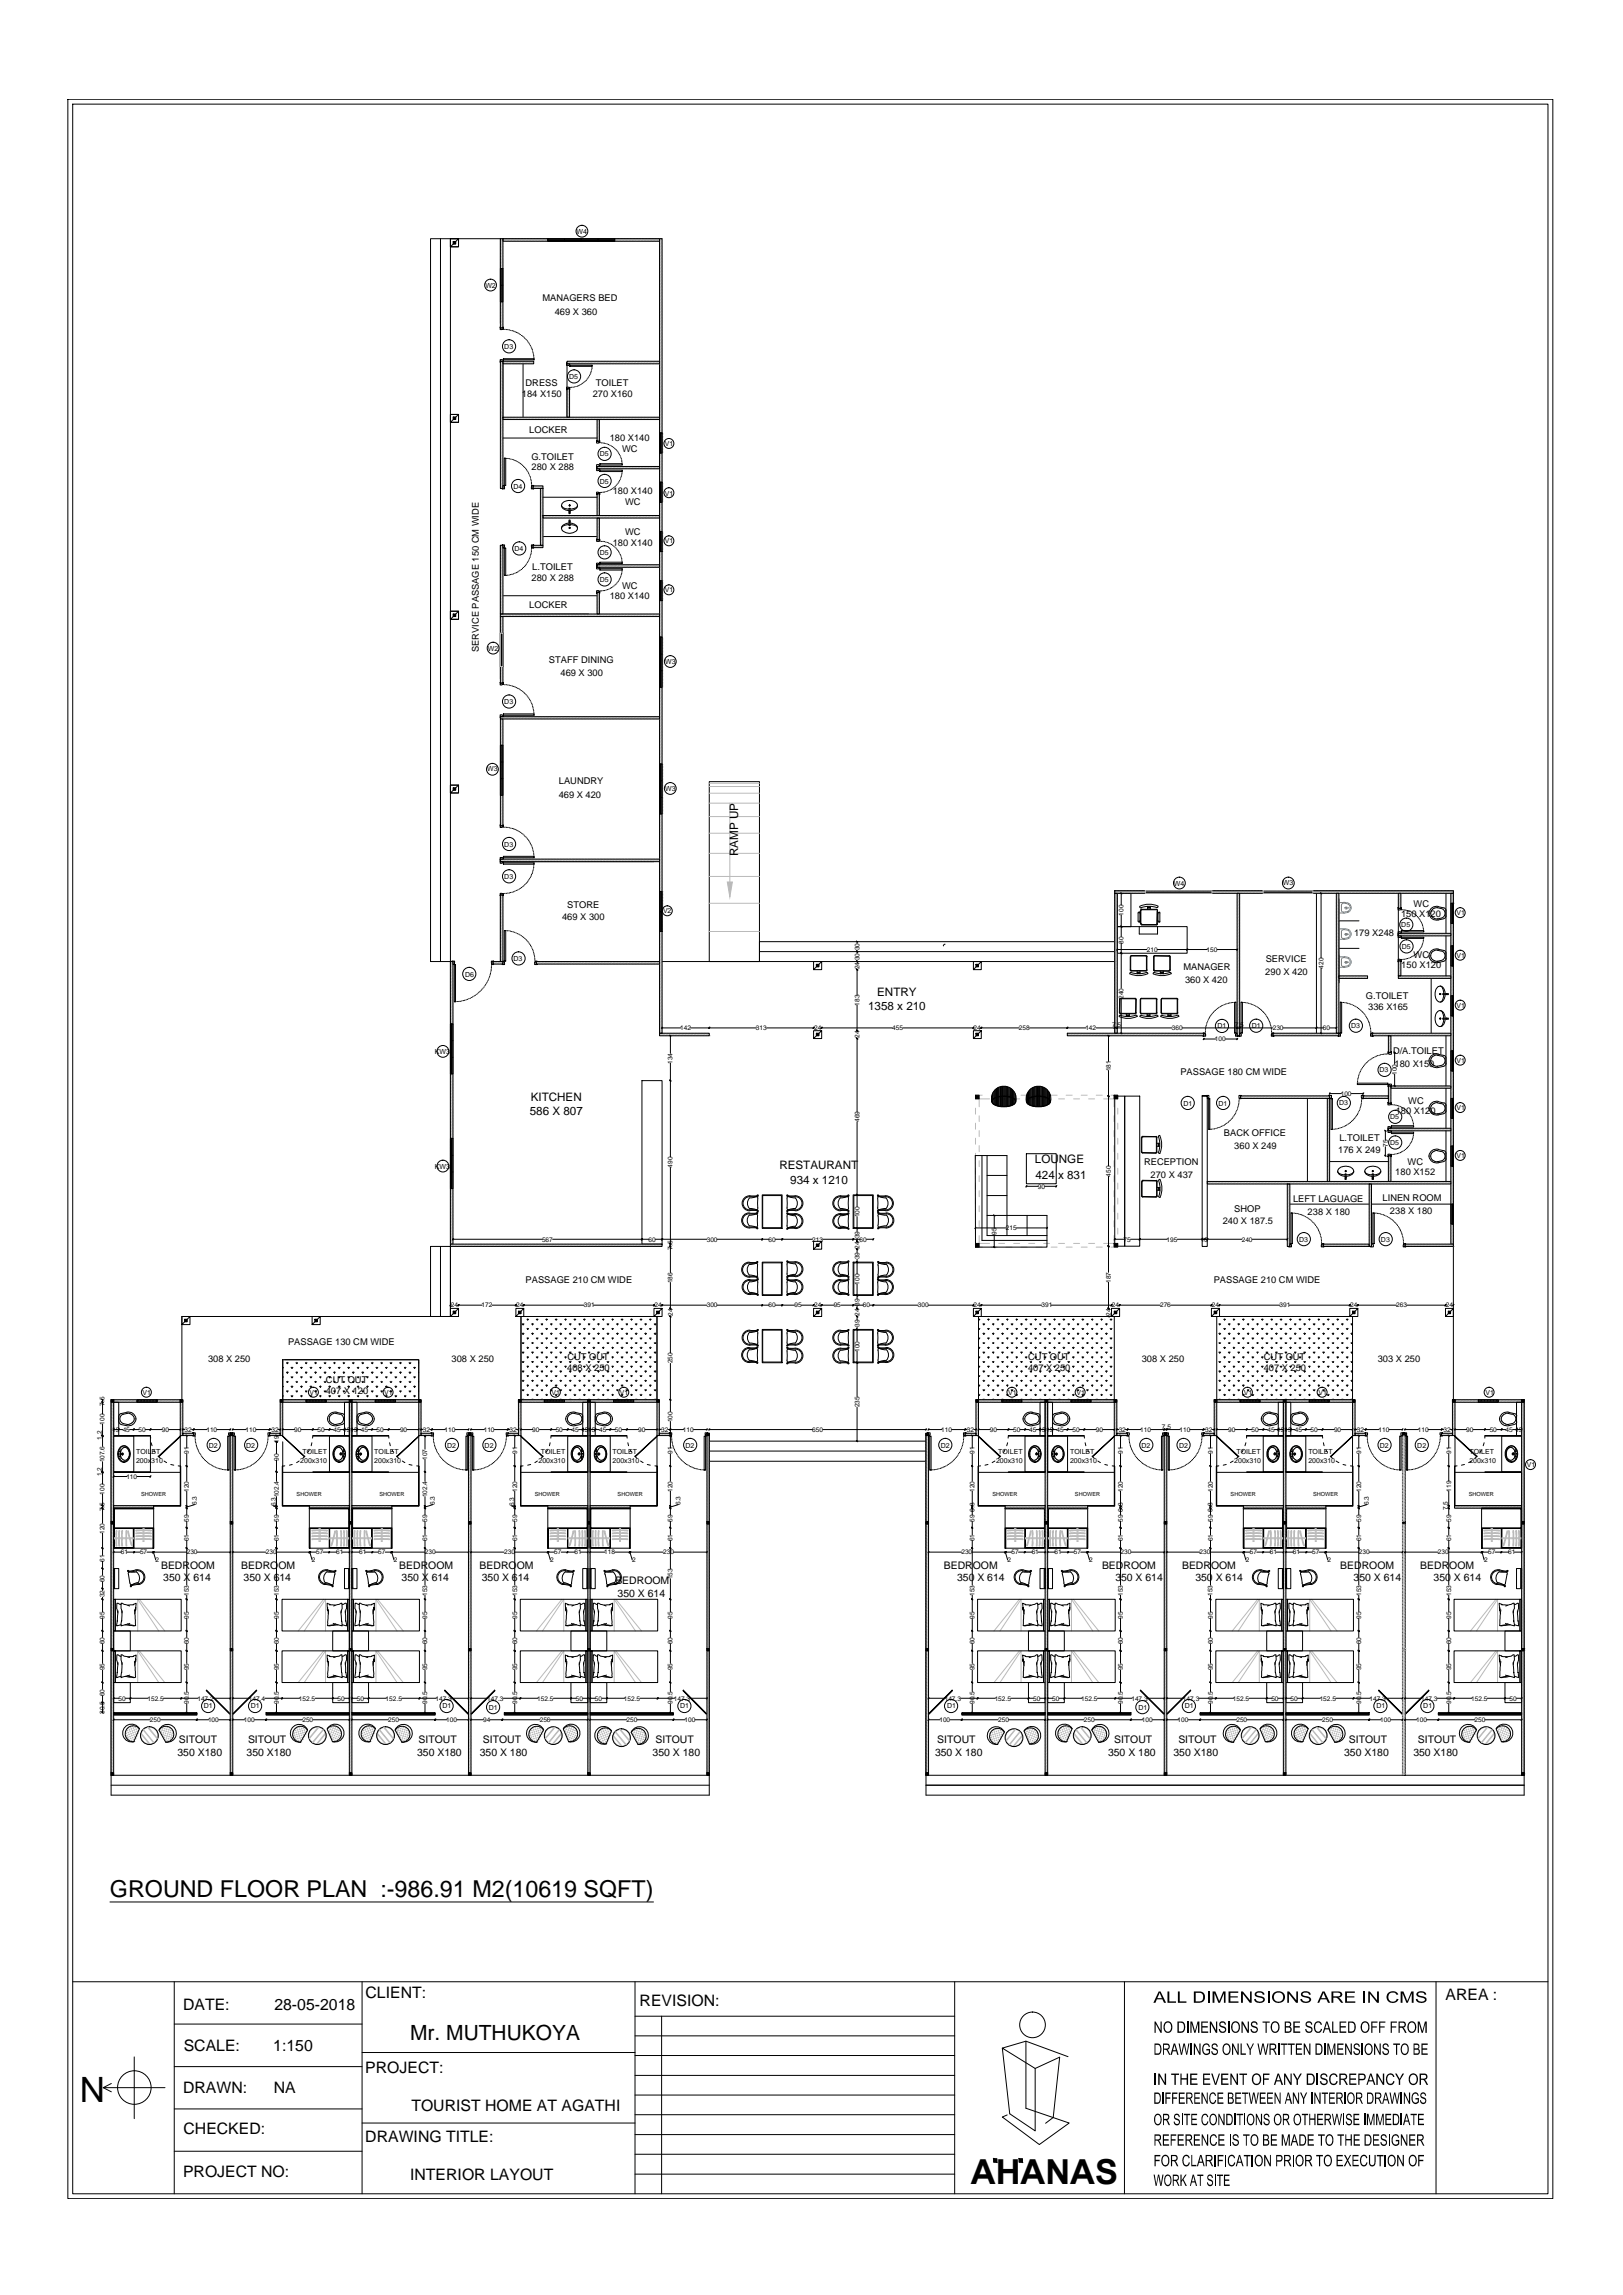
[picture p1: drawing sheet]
<svg xmlns="http://www.w3.org/2000/svg" width="297mm" height="420mm" viewBox="0 0 297 420" stroke-linecap="round" stroke-linejoin="round" font-family="sans-serif">
<defs><g id="words">
<text font-size="6.4" x="14.6" y="384.8">N</text>
<text font-size="6.3" x="177.7" y="399.8">AHANAS</text>
<text font-size="4.3" x="20.1" y="347.3">GROUND FLOOR PLAN :-986.91 M2(10619 SQFT)</text>
<text font-size="3.8" x="75.1" y="373.5">Mr. MUTHUKOYA</text>
<g font-size="2.9">
<text x="66.9" y="365.9">CLIENT:</text>
<text x="33.5" y="368">DATE:</text>
<text x="50.2" y="368">28-05-2018</text>
<text x="117.1" y="367.3">REVISION:</text>
<text x="264.6" y="366.1">AREA :</text>
<text x="33.6" y="375.4">SCALE:</text>
<text x="50" y="375.4">1:150</text>
<text x="33.5" y="383.3">DRAWN:</text>
<text x="50.1" y="383.3">NA</text>
<text x="66.9" y="379.5">PROJECT:</text>
<text x="75.3" y="386.5">TOURIST HOME AT AGATHI</text>
<text x="33.6" y="390.7">CHECKED:</text>
<text x="66.9" y="392.2">DRAWING TITLE:</text>
<text x="33.5" y="398.5">PROJECT NO:</text>
<text x="75.1" y="399.2">INTERIOR LAYOUT</text>
</g>
<g font-size="2.1">
<text x="135.1" y="156.8" transform="rotate(-90 135.1 156.8)">RAMP UP</text>
<text x="158.9" y="184.9">1358 x 210</text>
<text x="160.5" y="182.3">ENTRY</text>
<text x="97.1" y="201.6">KITCHEN</text>
<text x="97" y="204.1">586 X 807</text>
<text x="142.6" y="214">RESTAURANT</text>
<text x="189.4" y="213">LOUNGE</text>
<text x="189.5" y="215.9">424 x 831</text>
<text x="144.6" y="216.8">934 x 1210</text>
</g>
<g font-size="1.9">
<text x="29.5" y="287.2">BEDROOM</text>
<text x="44.2" y="287.2">BEDROOM</text>
<text x="73.1" y="287.2">BEDROOM</text>
<text x="87.8" y="287.2">BEDROOM</text>
<text x="172.7" y="287.2">BEDROOM</text>
<text x="201.7" y="287.2">BEDROOM</text>
<text x="216.3" y="287.2">BEDROOM</text>
<text x="245.3" y="287.2">BEDROOM</text>
<text x="259.9" y="287.2">BEDROOM</text>
<text x="29.9" y="289.5">350 X 614</text>
<text x="44.6" y="289.5">350 X 614</text>
<text x="73.5" y="289.5">350 X 614</text>
<text x="88.2" y="289.5">350 X 614</text>
<text x="112.6" y="290">BEDROOM</text>
<text x="113" y="292.4">350 X 614</text>
<text x="175.2" y="289.5">350 X 614</text>
<text x="204.1" y="289.5">350 X 614</text>
<text x="218.8" y="289.5">350 X 614</text>
<text x="247.7" y="289.5">350 X 614</text>
<text x="262.4" y="289.5">350 X 614</text>
<text x="32.5" y="321.5">350 X180</text>
<text x="32.7" y="319">SITOUT</text>
<text x="45.1" y="321.5">350 X180</text>
<text x="45.4" y="319">SITOUT</text>
<text x="76.3" y="321.5">350 X180</text>
<text x="76.6" y="319">SITOUT</text>
<text x="87.8" y="321.5">350 X 180</text>
<text x="88.4" y="319">SITOUT</text>
<text x="119.4" y="321.5">350 X 180</text>
<text x="120" y="319">SITOUT</text>
<text x="171.1" y="321.5">350 X 180</text>
<text x="171.5" y="319">SITOUT</text>
<text x="202.8" y="321.5">350 X 180</text>
<text x="203.9" y="319">SITOUT</text>
<text x="214.8" y="321.5">350 X180</text>
<text x="215.7" y="319">SITOUT</text>
<text x="246" y="321.5">350 X180</text>
<text x="246.9" y="319">SITOUT</text>
<text x="258.7" y="321.5">350 X180</text>
<text x="259.5" y="319">SITOUT</text>
</g>
<g font-size="1.7">
<text x="99.3" y="55.1">MANAGERS BED</text>
<text x="101.5" y="57.7">469 X 360</text>
<text x="96.2" y="70.8">DRESS</text>
<text x="109.1" y="70.8">TOILET</text>
<text x="95.5" y="72.7">184 X150</text>
<text x="108.5" y="72.7">270 X160</text>
<text x="96.9" y="79.2">LOCKER</text>
<text x="111.6" y="80.8">180 X140</text>
<text x="113.8" y="82.7">WC</text>
<text x="97.3" y="84.2">G.TOILET</text>
<text x="97.3" y="86.1">280 X 288</text>
<text x="112.2" y="90.5">180 X140</text>
<text x="114.4" y="92.4">WC</text>
<text x="112.2" y="99.9">180 X140</text>
<text x="114.4" y="98">WC</text>
<text x="97.3" y="106.4">280 X 288</text>
<text x="97.4" y="104.4">L.TOILET</text>
<text x="113.8" y="107.8">WC</text>
<text x="96.9" y="111.3">LOCKER</text>
<text x="111.6" y="109.7">180 X140</text>
<text x="87.6" y="119.4" transform="rotate(-90 87.6 119.4)">SERVICE PASSAGE 150 CM WIDE</text>
<text x="100.5" y="121.4">STAFF DINING</text>
<text x="102.6" y="123.8">469 X 300</text>
<text x="102.3" y="143.5">LAUNDRY</text>
<text x="102.2" y="146">469 X 420</text>
<text x="103.8" y="166.2">STORE</text>
<text x="256.4" y="168">150 X120</text>
<text x="258.7" y="166">WC</text>
<text x="102.9" y="168.4">469 X 300</text>
<text x="247.8" y="171.3">179 X248</text>
<text x="216.6" y="177.6">MANAGER</text>
<text x="216.9" y="180">360 X 420</text>
<text x="231.6" y="178.4">290 X 420</text>
<text x="231.7" y="176.1">SERVICE</text>
<text x="256.5" y="177.2">150 X120</text>
<text x="258.7" y="175.3">WC</text>
<text x="250" y="182.8">G.TOILET</text>
<text x="250.4" y="184.9">336 X165</text>
<text x="216" y="196.9">PASSAGE 180 CM WIDE</text>
<text x="254.9" y="192.9">D/A.TOILET</text>
<text x="255.2" y="195.3">180 X150</text>
<text x="257.7" y="202.1">WC</text>
<text x="224" y="208">BACK OFFICE</text>
<text x="245.1" y="208.8">L.TOILET</text>
<text x="255.5" y="204">180 X120</text>
<text x="209.4" y="213.2">RECEPTION</text>
<text x="210.6" y="215.7">270 X 437</text>
<text x="225.9" y="210.4">360 X 249</text>
<text x="244.9" y="211">176 X 249</text>
<text x="255.4" y="215.2">180 X152</text>
<text x="257.6" y="213.2">WC</text>
<text x="225.9" y="221.8">SHOP</text>
<text x="236.7" y="220">LEFT LAGUAGE</text>
<text x="253" y="219.9">LINEN ROOM</text>
<text x="223.8" y="224.2">240 X 187.5</text>
<text x="239.3" y="222.4">238 X 180</text>
<text x="254.4" y="222.3">238 X 180</text>
<text x="96.2" y="234.9">PASSAGE 210 CM WIDE</text>
<text x="222.1" y="234.9">PASSAGE 210 CM WIDE</text>
<text x="38.1" y="249.4">308 X 250</text>
<text x="52.7" y="246.2">PASSAGE 130 CM WIDE</text>
<text x="82.6" y="249.4">308 X 250</text>
<text x="103.8" y="250.9">408 X 250</text>
<text x="103.9" y="248.9">CUT OUT</text>
<text x="188.1" y="250.9">407 X 250</text>
<text x="188.2" y="248.9">CUT OUT</text>
<text x="209" y="249.4">308 X 250</text>
<text x="231.3" y="250.9">407 X 250</text>
<text x="231.3" y="248.9">CUT OUT</text>
<text x="252.2" y="249.4">303 X 250</text>
<text x="59.6" y="255.2">407 X 120</text>
<text x="59.7" y="253.1">CUT OUT</text>
</g>
<g font-size="1.3">
<text x="105.5" y="42.8">W4</text>
<text x="88.8" y="52.6">W2</text>
<text x="92.3" y="63.9">D3</text>
<text x="104.2" y="69.4">D5</text>
<text x="109.8" y="83.5">D5</text>
<text x="121.7" y="81.7">V1</text>
<text x="94" y="89.5">D4</text>
<text x="109.8" y="88.6">D5</text>
<text x="121.7" y="90.7">V1</text>
<text x="94.2" y="100.9">D4</text>
<text x="109.8" y="101.6">D5</text>
<text x="121.7" y="99.5">V1</text>
<text x="109.8" y="106.6">D5</text>
<text x="121.7" y="108.5">V1</text>
<text x="89.3" y="119.1">W2</text>
<text x="121.7" y="121.6">W3</text>
<text x="92.3" y="128.9">D3</text>
<text x="89.2" y="141.2">W3</text>
<text x="121.7" y="144.8">W3</text>
<text x="92.3" y="155">D3</text>
<text x="92.3" y="160.9">D3</text>
<text x="121.3" y="167.2">V2</text>
<text x="214.9" y="162.2">W4</text>
<text x="234.8" y="162.1">W3</text>
<text x="266.5" y="167.5">V1</text>
<text x="256.5" y="169.8">D5</text>
<text x="256.6" y="173.8">D5</text>
<text x="85.1" y="178.8">D6</text>
<text x="94" y="175.9">D3</text>
<text x="266.5" y="175.3">V1</text>
<text x="266.5" y="184.5">V1</text>
<text x="222.8" y="188.3">D1</text>
<text x="229.1" y="188.2">D1</text>
<text x="247.3" y="188.2">D3</text>
<text x="79.6" y="192.9">KW3</text>
<text x="252.5" y="196.3">D3</text>
<text x="266.5" y="194.5">V1</text>
<text x="216.6" y="202.4">D1</text>
<text x="223" y="202.4">D1</text>
<text x="245.1" y="202.4">D3</text>
<text x="266.5" y="203.2">V1</text>
<text x="254.4" y="209.6">D5</text>
<text x="254.4" y="204.9">D5</text>
<text x="79.6" y="213.9">KW3</text>
<text x="266.5" y="212">V1</text>
<text x="237.8" y="227.3">D3</text>
<text x="252.7" y="227.3">D3</text>
<text x="26.1" y="255.3">V1</text>
<text x="56.7" y="255.3">V1</text>
<text x="70.3" y="255.3">V1</text>
<text x="100.9" y="255.3">V1</text>
<text x="113.4" y="255.3">V1</text>
<text x="184.5" y="255.3">V1</text>
<text x="197" y="255.3">V1</text>
<text x="227.6" y="255.3">V1</text>
<text x="241.3" y="255.3">V1</text>
<text x="271.9" y="255.3">V1</text>
<text x="24.9" y="266.2">TOILET</text>
<text x="24.9" y="267.8">200x310</text>
<text x="38.2" y="265">D2</text>
<text x="45.1" y="265">D2</text>
<text x="55" y="267.8">200x310</text>
<text x="55.4" y="266.2">TOILET</text>
<text x="68.5" y="266.2">TOILET</text>
<text x="68.5" y="267.8">200x310</text>
<text x="81.8" y="265">D2</text>
<text x="88.7" y="265">D2</text>
<text x="98.6" y="267.8">200x310</text>
<text x="99" y="266.2">TOILET</text>
<text x="112.1" y="266.2">TOILET</text>
<text x="112.1" y="267.8">200x310</text>
<text x="125.4" y="265">D2</text>
<text x="172.2" y="265">D2</text>
<text x="182.3" y="267.8">200x310</text>
<text x="182.7" y="266.2">TOILET</text>
<text x="195.8" y="266.2">TOILET</text>
<text x="195.8" y="267.8">200x310</text>
<text x="208.9" y="265">D2</text>
<text x="215.8" y="265">D2</text>
<text x="225.9" y="267.8">200x310</text>
<text x="226.3" y="266.2">TOILET</text>
<text x="239.5" y="266.2">TOILET</text>
<text x="239.5" y="267.8">200x310</text>
<text x="252.5" y="265">D2</text>
<text x="259.4" y="265">D2</text>
<text x="268.9" y="267.8">200x310</text>
<text x="269" y="266.2">TOILET</text>
<text x="279.4" y="268.6">V1</text>
<text x="37.3" y="312.8">D1</text>
<text x="45.9" y="312.8">D1</text>
<text x="81" y="312.8">D1</text>
<text x="89.5" y="313">D1</text>
<text x="124.5" y="312.8">D1</text>
<text x="173.3" y="312.8">D1</text>
<text x="208.3" y="313">D1</text>
<text x="216.8" y="312.8">D1</text>
<text x="251.9" y="312.8">D1</text>
<text x="260.5" y="312.8">D1</text>
</g>
<g font-size="1.2">
<text x="205.6" y="167.6" transform="rotate(-90 205.6 167.6)">100</text>
<text x="157.3" y="174" transform="rotate(-90 157.3 174)">30</text>
<text x="205.6" y="172.7" transform="rotate(-90 205.6 172.7)">80</text>
<text x="157.3" y="177.4" transform="rotate(-90 157.3 177.4)">24</text>
<text x="157.3" y="175.8" transform="rotate(-90 157.3 175.8)">30</text>
<text x="209.9" y="174.3">210</text>
<text x="220.8" y="174.3">150</text>
<text x="242.2" y="177.3" transform="rotate(-90 242.2 177.3)">420</text>
<text x="157.3" y="184.1" transform="rotate(-90 157.3 184.1)">183</text>
<text x="205.6" y="182.9" transform="rotate(-90 205.6 182.9)">240</text>
<text x="124.5" y="188.6">142</text>
<text x="138.4" y="188.6">313</text>
<text x="149" y="188.6">24</text>
<text x="157.3" y="190" transform="rotate(-90 157.3 190)">24</text>
<text x="163.3" y="188.6">455</text>
<text x="178.2" y="188.6">24</text>
<text x="186.5" y="188.6">258</text>
<text x="198.6" y="188.6">142</text>
<text x="203.6" y="188">7.5</text>
<text x="214.5" y="188.6">360</text>
<text x="222.3" y="190.6">100</text>
<text x="226" y="188">7.5</text>
<text x="232.9" y="188.6">230</text>
<text x="242.1" y="188.6">60</text>
<text x="123.1" y="194.7" transform="rotate(-90 123.1 194.7)">134</text>
<text x="203.3" y="196.1" transform="rotate(-90 203.3 196.1)">181</text>
<text x="255.7" y="196.8" transform="rotate(-90 255.7 196.8)">100</text>
<text x="245.4" y="200.6">100</text>
<text x="157.3" y="205.4" transform="rotate(-90 157.3 205.4)">469</text>
<text x="254" y="210" transform="rotate(-90 254 210)">75</text>
<text x="123.1" y="213.8" transform="rotate(-90 123.1 213.8)">490</text>
<text x="203.3" y="215.4" transform="rotate(-90 203.3 215.4)">450</text>
<text x="189.9" y="217.6">90</text>
<text x="99.2" y="227.3">567</text>
<text x="118.7" y="227.3">60</text>
<text x="129.3" y="227.3">300</text>
<text x="140.6" y="227.3">60</text>
<text x="148.6" y="227.3">213</text>
<text x="157.3" y="226.7" transform="rotate(-90 157.3 226.7)">39</text>
<text x="157.3" y="222.9" transform="rotate(-90 157.3 222.9)">100</text>
<text x="157.3" y="227.3">60</text>
<text x="182.4" y="226.1" transform="rotate(-90 182.4 226.1)">95</text>
<text x="184.1" y="225.2">215</text>
<text x="205.6" y="227.3">75</text>
<text x="213.5" y="227.3">195</text>
<text x="219.8" y="227.3">15</text>
<text x="227.3" y="227.3">240</text>
<text x="123.1" y="228.8" transform="rotate(-90 123.1 228.8)">7.5</text>
<text x="157.3" y="230.6" transform="rotate(-90 157.3 230.6)">39</text>
<text x="157.3" y="228.6" transform="rotate(-90 157.3 228.6)">24</text>
<text x="82.5" y="239.4">24</text>
<text x="88.1" y="239.4">172</text>
<text x="94.5" y="239.4">24</text>
<text x="106.9" y="239.4">391</text>
<text x="119.8" y="239.4">24</text>
<text x="123.1" y="234.9" transform="rotate(-90 123.1 234.9)">186</text>
<text x="129.3" y="239.4">300</text>
<text x="140.6" y="239.4">60</text>
<text x="145.4" y="239.4">95</text>
<text x="149" y="239.4">24</text>
<text x="152.6" y="239.4">95</text>
<text x="157.3" y="239" transform="rotate(-90 157.3 239)">39</text>
<text x="157.3" y="235.2" transform="rotate(-90 157.3 235.2)">100</text>
<text x="157.9" y="239.4">60</text>
<text x="168" y="239.4">300</text>
<text x="178.2" y="239.4">24</text>
<text x="190.6" y="239.4">391</text>
<text x="203.3" y="234.9" transform="rotate(-90 203.3 234.9)">187</text>
<text x="203.5" y="239.4">24</text>
<text x="212.3" y="239.4">276</text>
<text x="221.8" y="239.4">24</text>
<text x="234.2" y="239.4">391</text>
<text x="247.1" y="239.4">24</text>
<text x="255.5" y="239.4">263</text>
<text x="264.6" y="239.4">24</text>
<text x="123.1" y="240.9" transform="rotate(-90 123.1 240.9)">24</text>
<text x="157.3" y="242.9" transform="rotate(-90 157.3 242.9)">39</text>
<text x="157.3" y="240.9" transform="rotate(-90 157.3 240.9)">24</text>
<text x="203.3" y="240.9" transform="rotate(-90 203.3 240.9)">24</text>
<text x="123.1" y="249.6" transform="rotate(-90 123.1 249.6)">250</text>
<text x="157.3" y="247.5" transform="rotate(-90 157.3 247.5)">100</text>
<text x="19.1" y="257.4" transform="rotate(-90 19.1 257.4)">7.5</text>
<text x="157.3" y="257.7" transform="rotate(-90 157.3 257.7)">235</text>
<text x="18.6" y="263.6" transform="rotate(-90 18.6 263.6)">1.2</text>
<text x="19.1" y="260.8" transform="rotate(-90 19.1 260.8)">100</text>
<text x="20.5" y="262.1">15</text>
<text x="22.5" y="262.1">45</text>
<text x="25.3" y="262.1">50</text>
<text x="29.6" y="262.1">90</text>
<text x="33.8" y="262.1">32</text>
<text x="37.8" y="262.1">110</text>
<text x="44.9" y="262.1">110</text>
<text x="49.7" y="262.1">32</text>
<text x="53.8" y="262.1">90</text>
<text x="58.1" y="262.1">50</text>
<text x="61" y="262.1">45</text>
<text x="62.8" y="262.1">15</text>
<text x="64.1" y="262.1">15</text>
<text x="66.1" y="262.1">45</text>
<text x="68.9" y="262.1">50</text>
<text x="73.2" y="262.1">90</text>
<text x="77.4" y="262.1">32</text>
<text x="81.4" y="262.1">110</text>
<text x="88.5" y="262.1">110</text>
<text x="93.3" y="262.1">32</text>
<text x="97.4" y="262.1">90</text>
<text x="101.7" y="262.1">50</text>
<text x="104.6" y="262.1">45</text>
<text x="106.4" y="262.1">15</text>
<text x="107.7" y="262.1">15</text>
<text x="109.7" y="262.1">45</text>
<text x="112.5" y="262.1">50</text>
<text x="116.8" y="262.1">90</text>
<text x="121" y="262.1">32</text>
<text x="123.1" y="260.4" transform="rotate(-90 123.1 260.4)">100</text>
<text x="125" y="262.1">110</text>
<text x="148.6" y="262.1">650</text>
<text x="172.3" y="262.1">110</text>
<text x="177" y="262.1">32</text>
<text x="181.2" y="262.1">90</text>
<text x="185.4" y="262.1">50</text>
<text x="188.4" y="262.1">45</text>
<text x="190.1" y="262.1">15</text>
<text x="191.5" y="262.1">15</text>
<text x="193.4" y="262.1">45</text>
<text x="196.3" y="262.1">50</text>
<text x="200.5" y="262.1">90</text>
<text x="204.7" y="262.1">32</text>
<text x="208.7" y="262.1">110</text>
<text x="212.7" y="261.5">7.5</text>
<text x="215.9" y="262.1">110</text>
<text x="220.6" y="262.1">32</text>
<text x="224.8" y="262.1">90</text>
<text x="229" y="262.1">50</text>
<text x="232" y="262.1">45</text>
<text x="233.7" y="262.1">15</text>
<text x="235.1" y="262.1">15</text>
<text x="237" y="262.1">45</text>
<text x="239.9" y="262.1">50</text>
<text x="244.2" y="262.1">90</text>
<text x="248.3" y="262.1">32</text>
<text x="252.3" y="262.1">110</text>
<text x="259.5" y="262.1">110</text>
<text x="264.2" y="262.1">32</text>
<text x="268.4" y="262.1">90</text>
<text x="272.6" y="262.1">50</text>
<text x="275.6" y="262.1">45</text>
<text x="277.3" y="262.1">15</text>
<text x="19.1" y="267.7" transform="rotate(-90 19.1 267.7)">107.6</text>
<text x="34.6" y="266.2" transform="rotate(-90 34.6 266.2)">91</text>
<text x="51" y="267.4" transform="rotate(-90 51 267.4)">90</text>
<text x="51" y="264.1" transform="rotate(-90 51 264.1)">19</text>
<text x="78.2" y="267.3" transform="rotate(-90 78.2 267.3)">107</text>
<text x="94.6" y="266.2" transform="rotate(-90 94.6 266.2)">91</text>
<text x="123.1" y="266.2" transform="rotate(-90 123.1 266.2)">91</text>
<text x="178.3" y="266.2" transform="rotate(-90 178.3 266.2)">91</text>
<text x="205.5" y="266.2" transform="rotate(-90 205.5 266.2)">91</text>
<text x="222" y="266.2" transform="rotate(-90 222 266.2)">91</text>
<text x="249.1" y="266.2" transform="rotate(-90 249.1 266.2)">91</text>
<text x="265.6" y="266.2" transform="rotate(-90 265.6 266.2)">91</text>
<text x="18.6" y="270.2" transform="rotate(-90 18.6 270.2)">1.2</text>
<text x="19.1" y="273.6" transform="rotate(-90 19.1 273.6)">100</text>
<text x="23.1" y="270.7">110</text>
<text x="34.6" y="273.1" transform="rotate(-90 34.6 273.1)">120</text>
<text x="36" y="275.5" transform="rotate(-90 36 275.5)">6.3</text>
<text x="50.5" y="275.8" transform="rotate(-90 50.5 275.8)">6.3</text>
<text x="51" y="274.1" transform="rotate(-90 51 274.1)">102.4</text>
<text x="78.2" y="274.1" transform="rotate(-90 78.2 274.1)">102.4</text>
<text x="79.6" y="275.5" transform="rotate(-90 79.6 275.5)">6.3</text>
<text x="94.1" y="275.8" transform="rotate(-90 94.1 275.8)">6.3</text>
<text x="94.6" y="273.1" transform="rotate(-90 94.6 273.1)">120</text>
<text x="123.1" y="273.1" transform="rotate(-90 123.1 273.1)">120</text>
<text x="124.5" y="275.5" transform="rotate(-90 124.5 275.5)">6.3</text>
<text x="178.3" y="273.1" transform="rotate(-90 178.3 273.1)">120</text>
<text x="205.5" y="273.1" transform="rotate(-90 205.5 273.1)">120</text>
<text x="222" y="273.1" transform="rotate(-90 222 273.1)">120</text>
<text x="249.1" y="273.1" transform="rotate(-90 249.1 273.1)">120</text>
<text x="250.5" y="275.5" transform="rotate(-90 250.5 275.5)">6.3</text>
<text x="265.6" y="273.1" transform="rotate(-90 265.6 273.1)">119</text>
<text x="19.1" y="280.8" transform="rotate(-90 19.1 280.8)">120</text>
<text x="19.1" y="276.7" transform="rotate(-90 19.1 276.7)">7.5</text>
<text x="34.6" y="278.6" transform="rotate(-90 34.6 278.6)">59</text>
<text x="51" y="278.6" transform="rotate(-90 51 278.6)">59</text>
<text x="78.2" y="278.6" transform="rotate(-90 78.2 278.6)">59</text>
<text x="94.6" y="278.6" transform="rotate(-90 94.6 278.6)">59</text>
<text x="123.1" y="278.6" transform="rotate(-90 123.1 278.6)">59</text>
<text x="178.3" y="278.6" transform="rotate(-90 178.3 278.6)">59</text>
<text x="178.3" y="276.7" transform="rotate(-90 178.3 276.7)">6.3</text>
<text x="205.5" y="278.6" transform="rotate(-90 205.5 278.6)">59</text>
<text x="205.5" y="276.7" transform="rotate(-90 205.5 276.7)">6.3</text>
<text x="221.9" y="276.7" transform="rotate(-90 221.9 276.7)">6.3</text>
<text x="222" y="278.6" transform="rotate(-90 222 278.6)">59</text>
<text x="249.1" y="278.6" transform="rotate(-90 249.1 278.6)">59</text>
<text x="265" y="276.5" transform="rotate(-90 265 276.5)">7.5</text>
<text x="265.6" y="278.6" transform="rotate(-90 265.6 278.6)">59</text>
<text x="19.1" y="285.9" transform="rotate(-90 19.1 285.9)">61</text>
<text x="22.1" y="284.6">61</text>
<text x="25.6" y="284.6">57</text>
<text x="28.5" y="286">2</text>
<text x="34.2" y="284.6">230</text>
<text x="34.6" y="282.2" transform="rotate(-90 34.6 282.2)">61</text>
<text x="48.7" y="284.6">230</text>
<text x="51" y="282.2" transform="rotate(-90 51 282.2)">61</text>
<text x="57.1" y="286">2</text>
<text x="57.8" y="284.6">57</text>
<text x="61.5" y="284.6">61</text>
<text x="65.7" y="284.6">61</text>
<text x="69.2" y="284.6">57</text>
<text x="72.1" y="286">2</text>
<text x="77.8" y="284.6">230</text>
<text x="78.2" y="282.2" transform="rotate(-90 78.2 282.2)">61</text>
<text x="92.3" y="284.6">230</text>
<text x="94.6" y="282.2" transform="rotate(-90 94.6 282.2)">61</text>
<text x="100.7" y="286">2</text>
<text x="101.4" y="284.6">57</text>
<text x="105.1" y="284.6">61</text>
<text x="110.6" y="284.6">118</text>
<text x="115.7" y="286">2</text>
<text x="121.4" y="284.6">230</text>
<text x="123.1" y="282.2" transform="rotate(-90 123.1 282.2)">61</text>
<text x="176" y="284.6">230</text>
<text x="178.3" y="282.2" transform="rotate(-90 178.3 282.2)">61</text>
<text x="184.4" y="286">2</text>
<text x="185.1" y="284.6">57</text>
<text x="188.8" y="284.6">61</text>
<text x="193" y="284.6">61</text>
<text x="196.5" y="284.6">57</text>
<text x="199.4" y="286">2</text>
<text x="205.1" y="284.6">230</text>
<text x="205.5" y="282.2" transform="rotate(-90 205.5 282.2)">61</text>
<text x="219.6" y="284.6">230</text>
<text x="222" y="282.2" transform="rotate(-90 222 282.2)">61</text>
<text x="228" y="286">2</text>
<text x="228.7" y="284.6">57</text>
<text x="232.4" y="284.6">61</text>
<text x="236.6" y="284.6">61</text>
<text x="240.1" y="284.6">57</text>
<text x="243" y="286">2</text>
<text x="248.7" y="284.6">230</text>
<text x="249.1" y="282.2" transform="rotate(-90 249.1 282.2)">61</text>
<text x="263.2" y="284.6">230</text>
<text x="265.6" y="282.2" transform="rotate(-90 265.6 282.2)">61</text>
<text x="271.6" y="286">2</text>
<text x="272.3" y="284.6">57</text>
<text x="276" y="284.6">61</text>
<text x="19.1" y="292.5" transform="rotate(-90 19.1 292.5)">32</text>
<text x="19.1" y="289.7" transform="rotate(-90 19.1 289.7)">60</text>
<text x="34.6" y="292.2" transform="rotate(-90 34.6 292.2)">153</text>
<text x="51" y="292.2" transform="rotate(-90 51 292.2)">153</text>
<text x="78.2" y="292.2" transform="rotate(-90 78.2 292.2)">153</text>
<text x="94.6" y="292.2" transform="rotate(-90 94.6 292.2)">153</text>
<text x="123.1" y="289.2" transform="rotate(-90 123.1 289.2)">153</text>
<text x="178.3" y="292.2" transform="rotate(-90 178.3 292.2)">153</text>
<text x="205.5" y="292.2" transform="rotate(-90 205.5 292.2)">153</text>
<text x="221.9" y="292.2" transform="rotate(-90 221.9 292.2)">153</text>
<text x="249.1" y="292.2" transform="rotate(-90 249.1 292.2)">153</text>
<text x="265.6" y="292.2" transform="rotate(-90 265.6 292.2)">153</text>
<text x="19.1" y="296.3" transform="rotate(-90 19.1 296.3)">95</text>
<text x="34.6" y="296.3" transform="rotate(-90 34.6 296.3)">95</text>
<text x="51" y="296.3" transform="rotate(-90 51 296.3)">95</text>
<text x="78.2" y="296.3" transform="rotate(-90 78.2 296.3)">95</text>
<text x="94.6" y="296.3" transform="rotate(-90 94.6 296.3)">95</text>
<text x="123.1" y="296.3" transform="rotate(-90 123.1 296.3)">95</text>
<text x="178.3" y="296.3" transform="rotate(-90 178.3 296.3)">95</text>
<text x="205.5" y="296.3" transform="rotate(-90 205.5 296.3)">95</text>
<text x="222" y="296.3" transform="rotate(-90 222 296.3)">95</text>
<text x="249.1" y="296.3" transform="rotate(-90 249.1 296.3)">95</text>
<text x="265.6" y="296.3" transform="rotate(-90 265.6 296.3)">95</text>
<text x="19.1" y="305.8" transform="rotate(-90 19.1 305.8)">95</text>
<text x="19.1" y="301" transform="rotate(-90 19.1 301)">60</text>
<text x="34.6" y="305.8" transform="rotate(-90 34.6 305.8)">95</text>
<text x="34.6" y="301" transform="rotate(-90 34.6 301)">60</text>
<text x="51" y="305.8" transform="rotate(-90 51 305.8)">95</text>
<text x="51" y="301" transform="rotate(-90 51 301)">60</text>
<text x="78.2" y="305.8" transform="rotate(-90 78.2 305.8)">95</text>
<text x="78.2" y="301" transform="rotate(-90 78.2 301)">60</text>
<text x="94.6" y="305.8" transform="rotate(-90 94.6 305.8)">95</text>
<text x="94.6" y="301" transform="rotate(-90 94.6 301)">60</text>
<text x="123.1" y="305.8" transform="rotate(-90 123.1 305.8)">95</text>
<text x="123.1" y="301" transform="rotate(-90 123.1 301)">60</text>
<text x="178.3" y="305.8" transform="rotate(-90 178.3 305.8)">95</text>
<text x="178.3" y="301" transform="rotate(-90 178.3 301)">60</text>
<text x="205.5" y="305.8" transform="rotate(-90 205.5 305.8)">95</text>
<text x="205.5" y="301" transform="rotate(-90 205.5 301)">60</text>
<text x="222" y="305.8" transform="rotate(-90 222 305.8)">95</text>
<text x="222" y="301" transform="rotate(-90 222 301)">60</text>
<text x="249.1" y="305.8" transform="rotate(-90 249.1 305.8)">95</text>
<text x="249.1" y="301" transform="rotate(-90 249.1 301)">60</text>
<text x="265.6" y="305.8" transform="rotate(-90 265.6 305.8)">95</text>
<text x="265.6" y="301" transform="rotate(-90 265.6 301)">60</text>
<text x="19.1" y="310.5" transform="rotate(-90 19.1 310.5)">60</text>
<text x="21.7" y="311.3">50</text>
<text x="27" y="311.3">152.5</text>
<text x="34.6" y="312" transform="rotate(-90 34.6 312)">90.5</text>
<text x="36.1" y="311.4">147.2</text>
<text x="45.6" y="311.4">147.4</text>
<text x="51" y="312" transform="rotate(-90 51 312)">90.5</text>
<text x="54.7" y="311.3">152.5</text>
<text x="61.8" y="311.3">50</text>
<text x="65.3" y="311.3">50</text>
<text x="70.6" y="311.3">152.5</text>
<text x="78.2" y="312" transform="rotate(-90 78.2 312)">90.5</text>
<text x="79.7" y="311.3">147.3</text>
<text x="89.2" y="311.3">147.3</text>
<text x="94.6" y="312" transform="rotate(-90 94.6 312)">90.5</text>
<text x="98.3" y="311.3">152.5</text>
<text x="105.4" y="311.3">50</text>
<text x="108.9" y="311.3">50</text>
<text x="114.2" y="311.3">152.5</text>
<text x="123.1" y="312" transform="rotate(-90 123.1 312)">90.5</text>
<text x="123.3" y="311.3">147.3</text>
<text x="172.9" y="311.3">147.3</text>
<text x="178.3" y="312" transform="rotate(-90 178.3 312)">90.5</text>
<text x="182" y="311.3">152.5</text>
<text x="189.1" y="311.3">50</text>
<text x="192.6" y="311.3">50</text>
<text x="197.9" y="311.3">152.5</text>
<text x="205.5" y="312" transform="rotate(-90 205.5 312)">90.5</text>
<text x="207.1" y="311.3">147.3</text>
<text x="216.5" y="311.3">147.3</text>
<text x="222" y="312" transform="rotate(-90 222 312)">90.5</text>
<text x="225.7" y="311.3">152.5</text>
<text x="232.7" y="311.3">50</text>
<text x="236.2" y="311.3">50</text>
<text x="241.5" y="311.3">152.5</text>
<text x="249.1" y="312" transform="rotate(-90 249.1 312)">90.5</text>
<text x="250.7" y="311.3">147.3</text>
<text x="260.1" y="311.3">147.3</text>
<text x="265.6" y="312" transform="rotate(-90 265.6 312)">90.5</text>
<text x="269.3" y="311.3">152.5</text>
<text x="276.3" y="311.3">50</text>
<text x="19.1" y="313.8" transform="rotate(-90 19.1 313.8)">30.5</text>
<text x="27.4" y="315.3">250</text>
<text x="38.1" y="315.3">100</text>
<text x="44.6" y="315.3">100</text>
<text x="55.3" y="315.3">250</text>
<text x="71" y="315.3">250</text>
<text x="81.7" y="315.3">100</text>
<text x="88.4" y="315.3">94</text>
<text x="98.8" y="315.3">256</text>
<text x="114.7" y="315.3">250</text>
<text x="125.3" y="315.3">100</text>
<text x="171.9" y="315.3">100</text>
<text x="182.7" y="315.3">250</text>
<text x="198.4" y="315.3">250</text>
<text x="209" y="315.3">100</text>
<text x="215.5" y="315.3">100</text>
<text x="226.3" y="315.3">250</text>
<text x="242" y="315.3">250</text>
<text x="252.6" y="315.3">100</text>
<text x="259.2" y="315.3">100</text>
<text x="269.9" y="315.3">250</text>
</g>
<g font-size="1">
<text x="25.8" y="273.9">SHOWER</text>
<text x="54.3" y="273.9">SHOWER</text>
<text x="69.4" y="273.9">SHOWER</text>
<text x="97.9" y="273.9">SHOWER</text>
<text x="113" y="273.9">SHOWER</text>
<text x="181.6" y="273.9">SHOWER</text>
<text x="196.7" y="273.9">SHOWER</text>
<text x="225.2" y="273.9">SHOWER</text>
<text x="240.3" y="273.9">SHOWER</text>
<text x="268.8" y="273.9">SHOWER</text>
</g>
</g></defs>
<!-- layer: ADFS_ELE6 -->
<g fill="none" stroke="#bababa" stroke-width=".18">
<path d="M178.5 202.9v1.1M178.5 205.6v1.1M178.5 208.4v1.1M178.5 211.1v1.1M178.5 213.9v1.1M178.5 216.6v1.1M178.5 219.3v1.1M179.2 204.3v1M179.2 207v1.1M179.2 209.7v1.1M179.2 212.5v1.1M179.2 215.2v1.1"/>
<path d="M179.2 218v1.1M179.8 200.5h-1.3v.7M181.1 201.2h-1.9v1.4M181.4 200.5h1.1M182.8 201.2h1.1M184.1 200.5h1.1M185.5 201.2h1.1M186.9 200.5h1.1M188.3 201.2h1.1M189.6 200.5h1.1M191 201.2h1.1M192.4 200.5h1.1"/>
<path d="M193.7 201.2h1.1M195.1 200.5h1.1M196.5 201.2h1.1M197.9 200.5h1.1M199.2 201.2h1.1M200.6 200.5h1.1M202 201.2h1.9v1.4M203.3 200.5h1.3v.7M203.9 204.3v1M203.9 207v1.1M203.9 209.7v1.1M203.9 212.5v1.1"/>
<path d="M203.9 215.2v1.1M203.9 218v1.1M204.6 202.9v1.1M204.6 205.6v1.1M204.6 208.4v1.1M204.6 211.1v1.1M204.6 213.9v1.1M204.6 216.6v1.1M204.6 219.3v1.1M178.5 227.6v.7h1.3M178.5 222.1v1.1M178.5 224.8v1.1"/>
<path d="M179.2 226.2v1.4h1.9M179.2 220.7v1.1M179.2 223.5v1.1M181.4 228.3h1.1M182.8 227.6h1.1M184.1 228.3h1.1M185.5 227.6h1.1M186.9 228.3h1.1M188.3 227.6h1.1M189.6 228.3h1.1M191 227.6h1.1M192.4 228.3h1.1"/>
<path d="M193.7 227.6h1.1M195.1 228.3h1.1M196.5 227.6h1.1M197.9 228.3h1.1M199.2 227.6h1.1M200.6 228.3h1.1M203.9 226.2v1.4h-1.9M203.9 220.7v1.1M203.9 223.5v1.1M204.6 227.6v.7h-1.3M204.6 222.1v1.1M204.6 224.8v1.1"/>
</g>
<!-- layer: ADFS_DOOR -->
<g fill="none" stroke="#000" stroke-width=".18">
<path d="M91.5 59.9l.1 .1h.4l.1-.1v.4h-.6zM91.5 65.8l.6 .1v.2h-.5l-.1 .2zM92.1 65.7h5.7v.2h-5.7zM92.1 60.3h.1M92.3 60.3h.2M92.6 60.3h.1M92.9 60.3l.1 .1M93.2 60.4h.1M93.4 60.5h.1M93.7 60.6h.1M94 60.6h.1M94.2 60.7l.1 .1"/>
<path d="M94.5 60.8l.1 .1M94.7 60.9l.1 .1M95 61.1h.1M95.2 61.2l.1 .1M95.4 61.4h.1M95.6 61.5l.1 .1M95.9 61.7v.1M96 61.9l.1 .1M96.2 62.1l.1 .1M96.4 62.3l.1 .1M96.6 62.5l.1 .1M96.7 62.8h.1"/>
<path d="M96.9 63h.1M97 63.2l.1 .1M97.2 63.5v.1M97.3 63.7v.1M97.4 63.9v.2M97.5 64.2v.1M97.6 64.5v.1M97.6 64.7v.2M97.7 65v.1M97.7 65.3v.1M97.7 65.5v.2M97.7 65.8l.1 .1"/>
<path d="M103.7 70.9h.6v.4l-.1-.1h-.4l-.1 .1zM103.7 66.4l.1 .2h.5v.3h-.6zM104.3 66.9h4.1v.2h-4.1zM104.3 70.9h.1M104.7 70.9h-.1M104.8 70.9h.2M105.1 70.8h.1M105.4 70.8h.1M105.8 70.7h-.2M106 70.5l-.1 .1M106.2 70.4l-.1 .1M106.5 70.3h-.1"/>
<path d="M106.7 70.1l-.1 .1M106.9 69.9l-.1 .1M107.1 69.8l-.1 .1M107.3 69.6l-.1 .1M107.5 69.4h-.1M107.7 69.1l-.1 .1M107.8 68.9v.1M107.9 68.7v.1M108 68.4v.2M108.1 68.2v.1M108.2 67.9v.1M108.3 67.7h.1"/>
<path d="M108.3 67.1v.1M108.3 67.4v.1M108.4 66.9h.1M91.9 99.8h.4v.5h-.3v-.5zM92 88.9h.3v.6h-.4l.1-.1zM92.3 83.9h.3v5h-.3zM92.3 83.9h.2M92.6 83.9h.1M92.9 83.9l.1 .1M93.1 84h.2M93.4 84h.1M93.7 84.1h.1"/>
<path d="M94 84.2h.1M94.2 84.3h.1M94.5 84.4h.1M94.7 84.5l.1 .1M94.9 84.7h.2M95.2 84.8l.1 .1M95.4 85h.1M95.6 85.1l.1 .1M95.8 85.4h.1M96 85.5l.1 .1M96.2 85.7v.1M96.3 86l.1 .1"/>
<path d="M96.5 86.2v.1M96.7 86.4v.1M96.7 86.7l.1 .1M96.9 86.9v.1M97 87.2v.1M97.1 87.4v.1M97.1 87.7l.1 .1M97.2 87.9v.2M97.3 99.8h.4h-.1v.5h.1h-.4zM97.3 88.2v.2M97.3 88.5v.1M97.3 88.9h.4l-.1 .1v.4l.1 .1h-.4z"/>
<path d="M97.3 88.8v.1M109.2 90.1l.6 .1v.4l-.1-.2h-.4l-.1 .2zM109.2 85.7l.1 .1h.5v.3l-.6 .1zM109.2 80.7l.1 .1h.4l.1-.1v.3l-.6 .1zM109.2 85.1h.6v.3h-.5l-.1 .1zM109.2 98.7l.1 .1h.4l.1-.1v.4h-.6zM109.8 86.1h4.1v.2h-4.1zM109.8 84.9h4.1v.2h-4.1zM109.8 81h.1M109.8 99.1h.1M109.9 90.1l-.1 .1M110 90.1h.2"/>
<path d="M110 81.1h.1M110 99.1h.1M110.3 81.1h.1M110.3 99.1h.1M110.3 90.1h.2M110.5 81.1l.2 .1M110.5 99.2h.2M110.7 90.1h-.1M110.8 81.2h.1M110.8 99.2h.1M111 90h-.1M111.1 81.3h.1"/>
<path d="M111.1 99.3h.1M111.2 89.9h-.1M111.4 81.3v.1M111.4 99.4v.1M111.5 89.8h-.1M111.6 81.5h.1M111.6 99.5l.1 .1M111.7 89.7h-.1M111.9 81.6v.1M111.9 99.6v.1M112 89.5l-.1 .1M112.1 81.8h.1"/>
<path d="M112.1 99.8h.1M112.2 89.4h-.1M112.3 81.9l.1 .1M112.3 100h.1M112.4 89.2l-.1 .1M112.5 82.1l.1 .1M112.6 89l-.1 .1M112.7 82.3l.1 .1M112.8 88.8l-.1 .1M112.9 82.5l.1 .1M113 88.6l-.1 .1M113 82.7l.1 .1"/>
<path d="M113.2 88.4l-.1 .1M113.2 82.9l.1 .1M113.3 88.2v.1M113.3 83.2h.1M113.4 87.9v.1M113.5 83.4l.1 .1M113.6 87.7l-.1 .1M113.6 83.7h.1M113.6 87.4v.1M113.7 83.9v.1M113.7 87.1v.2M113.8 84.2v.1"/>
<path d="M113.8 86.9v.1M113.8 84.4v.2M113.8 86.6v.1M113.8 84.7v.1M113.8 86.3v.2M113.8 85l.1 .1M113.9 86.1v.1M92.3 100.3h.3v5h-.3zM92.3 105.3h.1M92.6 105.3h.1M92.9 105.3h.1M93.2 105.3h-.1"/>
<path d="M93.5 105.2h-.1M93.7 105.1h.1M94 105v.1M94.3 104.9l-.1 .1M94.5 104.8v.1M94.8 104.7h-.1M95 104.5l-.1 .1M95.2 104.4l-.1 .1M95.5 104.2l-.1 .1M95.6 104v.1M95.9 103.9h-.1M96.1 103.6l-.1 .1"/>
<path d="M96.2 103.4v.1M96.4 103.2l-.1 .1M96.5 103v.1M96.7 102.8h-.1M96.8 102.5l-.1 .1M96.9 102.2v.1M97 102v.1M97.1 101.7l-.1 .1M97.2 101.4l-.1 .2M97.2 101.2v.1M97.3 100.6v.2M97.3 100.9v.1"/>
<path d="M97.3 100.3v.2M109.2 108.1l.6 .1v.4l-.1-.2h-.4l-.1 .2zM109.2 103.7l.1 .2h.5v.2l-.6 .1zM109.2 103.1l.6 .1v.2h-.5l-.1 .2zM109.8 104.1h4.1v.3h-4.1zM109.8 102.9h4.1v.3h-4.1zM109.9 108.2h-.1M110 108.2h.2M110.3 108.1h.2M110.7 108.1h-.1M111 108h-.1M111.2 107.9l-.1 .1"/>
<path d="M111.5 107.8l-.1 .1M111.7 107.7l-.1 .1M112 107.5l-.1 .1M112.2 107.4l-.1 .1M112.4 107.2l-.1 .1M112.5 100.1l.1 .1M112.6 107l-.1 .1M112.7 100.3l.1 .1M112.8 106.9h-.1M112.9 100.5l.1 .1M113 106.7h-.1M113 100.7l.1 .1"/>
<path d="M113.2 106.4l-.1 .1M113.2 100.9l.1 .2M113.3 106.2v.1M113.3 101.2l.1 .1M113.4 105.9v.2M113.5 101.4l.1 .1M113.6 105.7l-.1 .1M113.6 101.7v.1M113.6 105.5v.1M113.7 102h.1M113.7 105.2v.1M113.8 102.2v.1"/>
<path d="M113.8 102.5v.1M113.8 104.9v.1M113.8 102.8h.1M113.8 104.4v.1M113.8 104.7h.1M113.8 103l.1 .1M113.9 104.1v.1M91.5 124.9l.1 .2h.4l.1-.2v.4l-.6 .1zM91.5 130.9l.6 .1v.2h-.5l-.1 .1zM92.1 130.7h5.7v.3h-5.7zM92.1 125.3h.1M92.3 125.4h.2"/>
<path d="M92.6 125.4h.1M92.9 125.4h.1M93.2 125.4h.1M93.4 125.5h.1M93.7 125.6h.1M94 125.7h.1M94.2 125.7l.1 .1M94.5 125.9h.1M94.7 126h.1M95 126.1l.1 .1M95.2 126.3h.1M95.4 126.4l.1 .1"/>
<path d="M95.6 126.6h.1M95.9 126.8h.1M96 126.9l.1 .1M96.2 127.1l.1 .1M96.4 127.4h.1M96.6 127.6h.1M96.7 127.8l.1 .1M96.9 128l.1 .1M97 128.2l.1 .1M97.2 128.5v.1M97.3 128.7v.1M97.4 129v.1"/>
<path d="M97.5 129.3v.1M97.6 129.5v.1M97.6 129.8v.1M97.7 130.1h.1M97.7 130.3v.1M97.7 130.6v.1M97.7 130.9l.1 .1M91.5 157.6l.1 .1h.5v.3h-.6zM91.5 151l.1 .2h.4l.1-.2v.4l-.6 .1zM91.5 157h.6v.3h-.5l-.1 .1zM92.1 158h5.7v.2h-5.7zM92.1 156.8h5.7v.2h-5.7z"/>
<path d="M92.1 151.4h.1M92.3 151.4h.2M92.6 151.4l.1 .1M92.9 151.5h.1M93.2 151.5l.1 .1M93.4 151.6h.1M93.7 151.7h.1M94 151.7l.1 .1M94.2 151.8l.1 .1M94.5 151.9l.1 .1M94.7 152.1h.1M95 152.2h.1"/>
<path d="M95.2 152.3l.1 .1M95.4 152.5l.1 .1M95.6 152.7h.1M95.9 152.8v.1M96 153l.1 .1M96.2 153.2l.1 .1M96.4 153.4l.1 .1M96.6 153.6l.1 .1M96.7 153.9l.1 .1M96.9 154.1l.1 .1M97 154.3l.1 .1M97.2 154.6v.1"/>
<path d="M97.3 154.8v.1M97.4 155.1v.1M97.4 159.8v.1M97.5 155.3v.2M97.5 159.6v.1M97.6 155.6v.1M97.6 159.3v.1M97.6 155.9v.1M97.6 159.1h.1M97.7 156.1v.2M97.7 158.5v.1M97.7 158.8v.1"/>
<path d="M97.7 156.4v.1M97.7 156.7v.1M97.7 158.2v.1M97.7 156.9l.1 .1M97.8 158h-.1M82.7 176h.5v.6h-.3v-.6zM83.2 176.6h.2v6.8h-.2zM89.1 179.9l-.1 .1M89.2 179.7v.1M89.3 179.5h.1M89.4 179.2v.1M89.5 179h.1"/>
<path d="M89.6 178.7v.1M89.7 178.4v.1M89.8 178.2v.1M89.8 177.9v.1M89.9 177.6v.1M89.9 176h.5h-.2v.5l.2 .1h-.4zM89.9 177.3v.2M89.9 177.1v.1M90 176.8l-.1 .1M90 176.6h.1M91.5 163.5l.6 .1v.4l-.1-.2h-.4l-.1 .2zM92 176h.3v.6h-.4l.1-.1z"/>
<path d="M92.1 163.6h.1M92.3 170.4h.3v5.6h-.3zM92.3 170.4h.1M92.4 163.5l-.1 .1M92.6 170.4h.1M92.6 163.5h.1M92.8 170.4h.1M92.9 163.5h.1M93.1 170.4h.1M93.3 163.5h-.2M93.4 170.4l.1 .1M93.5 163.4h-.1"/>
<path d="M93.6 170.5l.1 .1M93.7 163.3h.1M93.9 170.6h.1M94.1 163.3h-.1M94.2 170.7h.1M94.3 163.1l-.1 .1M94.4 170.8h.1M94.5 163h.1M94.7 170.9l.1 .1M94.8 162.9l-.1 .1M94.9 171h.1M95.1 162.7l-.1 .1"/>
<path d="M95.1 171.1l.1 .1M95.3 162.6l-.1 .1M95.4 171.3h.1M95.5 162.4l-.1 .1M95.6 171.5h.1M95.7 162.3l-.1 .1M95.8 171.6l.1 .1M95.9 162.1v.1M96 171.8h.1M96.1 161.9l-.1 .1M96.2 172l.1 .1M96.3 161.7l-.1 .1"/>
<path d="M96.4 172.2l.1 .1M96.5 161.5l-.1 .1M96.6 172.4l.1 .1M96.7 161.3l-.1 .1M96.8 172.6v.1M96.8 161.1h-.1M96.9 172.8l.1 .1M97 160.8l-.1 .1M97.1 173v.2M97.1 160.6l-.1 .1M97.2 173.3l.1 .1M97.2 160.3v.2"/>
<path d="M97.3 160.1v.1M97.3 173.5l.1 .1M97.5 173.8v.1M97.6 174v.1M97.6 174.3l.1 .1M97.7 174.6v.1M97.8 174.8v.1M97.8 175.1v.1M97.8 175.4l.1 .1M97.9 175.7h.1M97.9 175.9v.1M97.9 176h.4h-.2v.5l.2 .1h-.5z"/>
<path d="M255.9 175.6l.6 .1v.4l-.1-.2h-.5v.2zM255.9 171.2v.1h.6v.3h-.6zM255.9 166.1v.2h.5l.1-.2v.5h-.6zM255.9 170.6h.6v.3h-.6v.1zM256.5 171.6h4.1v.2h-4.1zM256.5 170.4h4.1v.2h-4.1zM256.5 175.7h.1M256.5 166.6h.1M256.7 166.6h.1M256.9 175.6l-.2 .1M257 166.6h.1M257 175.6h.1"/>
<path d="M257.2 166.6h.2M257.4 175.5l-.1 .1M257.5 166.7h.1M257.5 175.5h.2M257.8 166.8h.1M257.8 175.4h.1M258 166.8l.1 .1M258.2 175.3h-.1M258.3 167h.1M258.4 175.1l-.1 .1M258.5 167.1h.1M258.7 175l-.2 .1"/>
<path d="M258.8 167.2v.1M258.9 174.9h-.1M259 167.4l.1 .1M259.1 174.7l-.1 .1M259.2 167.6l.1 .1M259.3 174.5l-.1 .1M259.4 167.8l.1 .1M259.5 174.3l-.1 .1M259.6 168v.1M259.6 174.1v.1M259.7 168.2l.1 .1M259.8 173.9v.1"/>
<path d="M259.9 168.4v.1M260 173.7l-.1 .1M260 168.7l.1 .1M260.1 173.4v.1M260.2 168.9v.1M260.2 173.2v.1M260.3 169.1v.2M260.3 172.9v.1M260.4 169.4v.1M260.4 172.6v.1M260.4 169.7v.1M260.5 172.4l-.1 .1"/>
<path d="M260.5 169.9v.2M260.5 172.1v.1M260.5 170.2v.1M260.5 171.8v.1M260.5 170.5l.1 .1M260.6 171.6l-.1 .1M83.2 183.4h.1M83.5 183.4h-.1M83.7 183.4h.1M84 183.3l-.1 .1M84.2 183.3h.1M84.6 183.2l-.1 .1"/>
<path d="M84.7 183.2h.2M85.1 183.1h-.1M85.4 183l-.1 .1M85.6 182.9l-.1 .1M85.9 182.8l-.1 .1M86.1 182.7l-.1 .1M86.4 182.6h-.1M86.6 182.4l-.1 .1M86.8 182.3h.1M87.1 182.2h-.1M87.3 182h-.1M87.5 181.8l-.1 .1"/>
<path d="M87.7 181.6l-.1 .1M87.9 181.5h-.1M88.1 181.2l-.1 .1M88.3 181l-.1 .1M88.4 180.9h.1M88.6 180.7h.1M88.8 180.4l-.1 .1M88.9 180.2v.1M220.2 189.1h.4l.1 .6h-.5l.1-.1v-.4zM220.6 189v.1M220.6 188.5v.1M220.6 188.8v.1"/>
<path d="M220.7 188.2v.1M220.7 187.9v.2M220.8 187.7l-.1 .1M220.9 187.4l-.1 .1M220.9 187.2v.1M221 186.9v.1M221.2 186.7h-.1M221.3 186.4l-.1 .1M221.4 186.2l-.1 .1M221.6 185.9l-.1 .1M221.7 185.7v.1M221.9 185.5l-.1 .1"/>
<path d="M222.1 185.3l-.1 .1M222.3 185.1l-.1 .1M222.5 184.9l-.1 .1M222.7 184.8h-.1M222.9 184.6h-.1M223.1 184.4l-.1 .1M223.4 184.2l-.1 .1M223.6 184.1l-.1 .1M223.8 184l-.1 .1M224.1 183.9l-.1 .1M224.3 183.8h.1M224.6 183.7l-.1 .1"/>
<path d="M224.9 183.7h-.1M225 183.6h.1M225.3 183.6h.1M225.6 183.5h.1M225.9 183.5h.1M225.9 183.5h.3v5.6h-.3zM226.1 183.5h.1M226.2 189.1h.2v.5l.2 .1h-.5zM226.9 189.1h.2l.1 .6h-.4l.1-.1zM227.1 183.5h.3v5.6h-.3zM227.1 183.5h.1M227.4 183.5h.1"/>
<path d="M227.6 183.5h.2M227.9 183.6h.1M228.2 183.6h.1M228.5 183.7h.1M228.7 183.7l.1 .1M229 183.8l.1 .1M229.2 183.9l.1 .1M229.5 184l.1 .1M229.8 184.2h.1M230 184.3h.1M230.2 184.4l.1 .1M230.4 184.6l.1 .1"/>
<path d="M230.6 184.8h.2M230.9 184.9v.1M231.1 185.1l.1 .1M231.2 185.3l.1 .1M231.5 185.5v.1M231.6 185.7l.1 .1M231.7 186l.1 .1M231.9 186.2l.1 .1M232 186.4l.1 .1M232.2 186.7v.1M232.3 186.9v.1M232.4 187.2v.1"/>
<path d="M232.5 187.4v.2M232.6 187.7v.1M232.6 188v.1M232.7 188.2v.2M232.7 188.5v.1M232.7 188.8v.1M232.8 189.1h.3l-.1 .1v.4l.1 .1h-.4zM232.8 189.1h.1M245 189.1h.3v.6h-.4l.1-.1zM245.3 183.5h.2v5.6h-.2zM245.3 183.5h.1M245.5 183.5h.1"/>
<path d="M245.8 183.5h.1M246.1 183.6h.1M246.4 183.6h.1M246.6 183.7h.1M246.9 183.7l.1 .1M247.2 183.8v.1M247.4 183.9l.1 .1M247.7 184v.1M247.9 184.2h.1M248.1 184.3h.1M248.4 184.4l.1 .1M248.4 198.3h5.6v.3h-5.6z"/>
<path d="M248.4 198.2v.1M248.4 198.5v.1M248.5 197.9v.1M248.5 197.7v.1M248.6 197.4l-.1 .1M248.6 184.6l.1 .1M248.6 197.1v.1M248.7 196.9h.1M248.8 196.6l-.1 .1M248.8 184.8h.1M248.9 196.4h-.1M249 184.9l.1 .1"/>
<path d="M249 196.1l-.1 .1M249.1 195.8v.1M249.2 185.1l.1 .1M249.3 195.6l-.1 .1M249.4 185.3l.1 .1M249.4 195.4v.1M249.6 195.2l-.1 .1M249.6 185.5l.1 .1M249.7 195h.1M249.8 185.7v.1M249.9 186l.1 .1M249.9 194.7l-.1 .1"/>
<path d="M250.1 186.2v.1M250.1 194.5l-.1 .1M250.2 186.4v.1M250.3 194.4l-.1 .1M250.3 186.7l.1 .1M250.5 186.9v.1M250.5 194.2h-.1M250.5 187.2l.1 .1M250.6 187.4l.1 .2M250.7 187.7v.1M250.8 188v.1M250.8 194l-.1 .1"/>
<path d="M250.8 188.2v.2M250.8 188.5l.1 .1M250.9 189.1h.4l-.2 .1v.4l.2 .1h-.5zM250.9 188.8v.1M250.9 189.1h.1M251 193.9h-.1M251.2 193.7l-.1 .1M251.4 193.6h-.1M251.7 193.5h-.1M251.9 193.4h-.1M252.1 193.3h.1M252.4 193.2h.1"/>
<path d="M252.7 193.1h-.1M252.9 193.1h.1M253.1 193h.2M253.4 193h.1M253.7 193h.1M254 192.9h.1M254 192.5l.1 .2h.5v-.2v.5l-.6-.1zM254 198.6l.6-.1v.4v-.1h-.5l-.1 .1zM220.8 200.5h.4v.6h-.2v-.5zM221.2 201.1h.2v5.7h-.2zM221.2 206.8h.1M221.5 206.7l-.1 .1"/>
<path d="M221.7 206.7h.1M222 206.7h.1M222.3 206.6l-.1 .1M222.6 206.6h-.1M222.9 206.5h-.1M223 206.4h.2M223.4 206.3h-.1M223.6 206.2h-.1M223.9 206.1h-.1M224.1 205.9l-.1 .1M224.3 205.8h.1M224.6 205.6l-.1 .1"/>
<path d="M224.8 205.5h-.1M225 205.2l-.1 .1M225.2 205.1l-.1 .1M225.4 204.9h-.1M225.6 204.7l-.1 .1M225.7 204.4v.1M225.9 204.2l-.1 .1M226 204l-.1 .1M226.2 203.8h-.1M226.2 203.5v.1M226.4 203.3h-.1M226.5 203v.1"/>
<path d="M226.5 202.7v.1M226.6 202.5v.1M226.7 202.2v.1M226.8 200.5h.4l-.2 .1v.5h.2h-.4zM226.8 201.9l-.1 .1M226.8 201.6v.2M226.8 201.4v.1M226.8 201.1v.1M243.2 200.5h.5l-.1 .6h-.3v-.5zM243.6 201.1h.3v5.7h-.3zM243.6 206.8h.1M243.9 206.7v.1"/>
<path d="M244.1 206.7h.1M244.4 206.7h.1M244.7 206.6v.1M245 206.6h-.1M245.3 206.5h-.1M245.5 206.4h.1M245.8 206.3h-.1M246.1 206.2h-.1M246.3 206.1h-.1M246.5 205.9l-.1 .1M246.8 205.8h-.1M247 205.6l-.1 .1"/>
<path d="M247.2 205.5h-.1M247.4 205.2l-.1 .1M247.6 205.1l-.1 .1M247.8 204.9h-.1M248 204.7l-.1 .1M248.1 204.4v.1M248.3 204.2l-.1 .1M248.5 204l-.1 .1M248.6 203.8h-.1M248.7 203.5l-.1 .1M248.8 203.3h.1M248.9 203v.1"/>
<path d="M249 202.7l-.1 .1M249.1 202.5l-.1 .1M249.1 202.2v.1M249.1 200.5h.5l-.1 .1v.5h.1h-.4zM249.1 201.9v.1M249.2 201.4v.1M249.2 201.6v.2M249.2 201.1v.1M254 211.3h.6v.5v-.2h-.5l-.1 .2zM254 206.9l.1 .1h.5v.3h-.6zM254 201.9l.1 .1h.5v-.1v.3l-.6 .1zM254 206.3h.6v.3h-.5l-.1 .1z"/>
<path d="M254.6 207.3h4.1v.2h-4.1zM254.6 206.1h4.1v.2h-4.1zM254.6 211.3h.1M254.6 202.2h.1M254.9 202.2l.1 .1M254.9 211.3h.1M255.2 202.3h.1M255.2 211.3h.1M255.4 202.3h.1M255.5 211.3h.1M255.7 202.4h.1M255.8 211.2h-.1"/>
<path d="M255.9 202.5h.1M256.1 211.1h-.1M256.2 202.5l.1 .1M256.3 211h.1M256.4 202.7h.2M256.6 210.8l-.1 .1M256.7 202.8l.1 .1M256.8 210.7l-.1 .1M256.9 203h.1M257.1 210.6h-.1M257.1 203.1l.1 .1M257.3 210.4l-.1 .1"/>
<path d="M257.4 203.3h.1M257.5 210.2l-.1 .1M257.6 203.5v.1M257.7 210l-.1 .1M257.7 203.7l.1 .1M257.8 209.8l-.1 .1M257.9 203.9l.1 .1M258 209.6v.1M258.1 204.1v.1M258.1 209.4h.1M258.2 204.4h.1M258.3 209.1l-.1 .1"/>
<path d="M258.3 204.6l.1 .1M258.4 208.9l-.1 .1M258.5 204.9h.1M258.5 208.6v.1M258.5 205.1v.1M258.6 208.3l-.1 .2M258.6 205.4v.1M258.6 208.1v.1M258.7 205.6v.2M258.7 207.8v.1M258.7 205.9v.1M258.7 207.5v.2"/>
<path d="M258.7 206.2v.1M258.7 207.3v.1M236.1 227.7h.2l.1 .6h-.5l.2-.1zM236.3 222.1h.2v5.6h-.2zM236.3 222.1h.1M236.5 222.1h.2M236.8 222.1h.1M237.1 222.1h.1M237.3 222.2h.2M237.6 222.2l.1 .1M237.9 222.3h.1M238.1 222.4h.2"/>
<path d="M238.4 222.5h.1M238.6 222.6h.1M238.9 222.7l.1 .1M239.2 222.9h.1M239.4 223l.1 .1M239.6 223.2h.1M239.8 223.3l.1 .1M240 223.5l.1 .1M240.2 223.7l.1 .1M240.4 223.9l.1 .1M240.6 224.1l.1 .1M240.8 224.3v.1"/>
<path d="M240.9 224.6h.1M241.1 224.8h.1M241.2 225l.1 .1M241.3 225.2l.1 .2M241.4 225.5l.1 .1M241.6 225.7v.2M241.7 226v.1M241.7 226.3v.1M241.8 226.5v.1M241.8 226.8v.1M241.9 227.1v.1M241.9 227.3v.2"/>
<path d="M241.9 227.7h.4l-.1 .1v.4l.1 .1h-.5zM241.9 227.6v.1M251 227.7h.3v.6h-.4l.1-.1zM251.3 222.1h.2v5.6h-.2zM251.3 222.1h.1M251.5 222.1h.1M251.8 222.1h.1M252.1 222.1h.1M252.3 222.2h.1M252.6 222.2l.1 .1M252.9 222.3h.1M253.1 222.4h.2"/>
<path d="M253.4 222.5h.1M253.6 222.6h.1M253.9 222.7l.1 .1M254.1 222.9h.1M254.4 223v.1M254.6 223.2h.1M254.8 223.3l.1 .1M255 223.5l.1 .1M255.2 223.7l.1 .1M255.4 223.9l.1 .1M255.6 224.1l.1 .1M255.7 224.3l.1 .1"/>
<path d="M255.9 224.6h.1M256 224.8h.1M256.2 225l.1 .1M256.3 225.2v.2M256.4 225.5l.1 .1M256.6 225.7v.2M256.6 226v.1M256.7 226.3v.1M256.8 226.5v.1M256.8 226.8v.1M256.9 227.1v.1M256.9 227.3v.2"/>
<path d="M256.9 227.7h.4l-.2 .1v.4l.2 .1h-.5zM256.9 227.6v.1M35.3 262.3h.4v.6h-.4l.1-.1v-.4zM35.7 262.9v.1M35.7 263.2v.1M35.7 263.5v.1M35.7 263.8v.1M35.8 264v.1M35.9 264.3v.1M35.9 264.6l.1 .1M36 264.8v.1M36.1 265.1v.1"/>
<path d="M36.2 265.3l.1 .1M36.3 265.6v.1M36.4 265.8l.1 .1M36.5 266.1l.1 .1M36.7 266.3l.1 .1M36.8 266.5l.1 .1M37 266.8h.1M37.2 267l.1 .1M37.4 267.2v.1M37.6 267.3v.1M37.8 267.6h.1M38 267.7l.1 .1"/>
<path d="M38.2 267.9l.1 .1M38.4 268.1h.1M38.7 268.2h.1M38.9 268.3l.1 .1M39.1 268.5h.1M39.4 268.6h.1M39.6 268.7h.1M39.9 268.8h.1M40.1 268.9h.2M40.4 268.9l.1 .1M40.7 269h.1M41 269l.1 .1"/>
<path d="M41.2 269.1h.1M41.5 269.1h.1M41.7 262.9h.2v6.2h-.2zM41.8 269.1h.1M41.8 262.3h.5l-.2 .1v.5h-.2zM42.5 262.3h.4v.6h-.3v-.5zM42.9 262.9h.2v6.2h-.2zM42.9 269.1h.1M43.2 269.1h-.1M43.4 269.1h.1M43.8 269l-.1 .1M44 269h.1"/>
<path d="M44.2 269h.1M44.6 268.9h-.1M44.8 268.8h.1M45.1 268.7h-.1M45.4 268.6h-.1M45.6 268.5h-.1M45.9 268.4h-.1M46.1 268.2l-.1 .1M46.3 268.1h-.1M46.5 267.9v.1M46.8 267.7l-.1 .1M47 267.6h-.1"/>
<path d="M47.2 267.4h-.1M47.4 267.2l-.1 .1M47.6 267l-.1 .1M47.7 266.8h-.1M47.9 266.5v.1M48.1 266.3l-.1 .1M48.2 266.1l-.1 .1M48.3 265.9v.1M48.4 265.6v.1M48.6 265.4h-.1M48.7 265.1l-.1 .1M48.8 264.9h-.1"/>
<path d="M48.8 264.6v.1M48.9 264.3v.1M49 264v.1M49 263.8v.1M49 262.3h.5l-.2 .1v.4l.2 .1h-.4zM49 263.2v.1M49 263.5v.1M49.1 262.9v.2M78.9 262.3h.4v.6h-.4l.2-.1v-.4zM79.3 262.9v.1M79.3 263.2v.1M79.3 263.5v.1"/>
<path d="M79.3 263.8v.1M79.4 264v.1M79.5 264.3v.1M79.5 264.6l.1 .1M79.6 264.8v.1M79.7 265.1v.1M79.8 265.3l.1 .1M79.9 265.6v.1M80 265.8l.1 .1M80.2 266.1v.1M80.3 266.3l.1 .1M80.4 266.5l.1 .1"/>
<path d="M80.6 266.8h.1M80.8 267l.1 .1M81 267.2v.1M81.2 267.3l.1 .1M81.4 267.6h.1M81.6 267.7l.1 .1M81.8 267.9l.1 .1M82 268.1h.1M82.3 268.2h.1M82.5 268.3l.1 .1M82.7 268.5h.1M83 268.6h.1"/>
<path d="M83.2 268.7h.1M83.5 268.8h.1M83.7 268.9h.2M84 268.9l.1 .1M84.3 269h.1M84.6 269l.1 .1M84.9 269.1h.1M85.1 269.1h.1M85.3 262.9h.2v6.2h-.2zM85.4 269.1h.1M85.4 262.3h.5l-.2 .1v.5h-.2zM86.1 262.3h.4v.6h-.3v-.5z"/>
<path d="M86.5 262.9h.2v6.2h-.2zM86.5 269.1h.1M86.8 269.1h.1M87 269.1h.1M87.4 269l-.1 .1M87.6 269h.1M87.8 269h.1M88.2 268.9h-.1M88.4 268.8h.1M88.7 268.7h-.1M89 268.6h-.1M89.2 268.5h-.1"/>
<path d="M89.5 268.4h-.1M89.7 268.2l-.1 .1M89.9 268.1h-.1M90.1 267.9v.1M90.4 267.7l-.1 .1M90.6 267.6h-.1M90.8 267.4h-.1M91 267.2l-.1 .1M91.2 267l-.1 .1M91.3 266.8h-.1M91.5 266.5v.1M91.7 266.3l-.1 .1"/>
<path d="M91.8 266.1v.1M91.9 265.9v.1M92 265.6v.1M92.2 265.4h-.1M92.3 265.1l-.1 .1M92.4 264.9h-.1M92.4 264.6v.1M92.5 264.3v.1M92.6 264v.1M92.6 263.8v.1M92.6 262.3h.5l-.2 .1v.4l.2 .1h-.4zM92.6 263.5v.1"/>
<path d="M92.7 262.9v.2M92.7 263.2l-.1 .1M122.5 262.3h.5l-.1 .6h-.4l.2-.1v-.4zM122.9 262.9v.1M122.9 263.2l.1 .1M123 263.5v.1M123 263.8v.1M123 264v.1M123.1 264.3v.1M123.1 264.6l.1 .1M123.2 264.8v.1M123.3 265.1v.1"/>
<path d="M123.4 265.3l.1 .1M123.5 265.6v.1M123.6 265.8l.1 .1M123.8 266.1v.1M123.9 266.3l.1 .1M124.1 266.5v.1M124.2 266.8h.1M124.4 267l.1 .1M124.6 267.2l.1 .1M124.8 267.3l.1 .1M125 267.6h.1M125.2 267.7l.1 .1"/>
<path d="M125.4 267.9l.1 .1M125.6 268.1h.1M125.9 268.2h.1M126.1 268.3l.1 .1M126.3 268.5h.2M126.6 268.6h.1M126.8 268.7h.2M127.1 268.8h.1M127.4 268.9h.1M127.6 268.9l.1 .1M127.9 269h.1M128.2 269l.1 .1"/>
<path d="M128.5 269.1h.1M128.7 269.1h.1M128.9 262.9h.2v6.2h-.2zM129 269.1h.1M129 262.3h.5l-.1 .1v.5h-.3zM169.8 262.3h.4v.6h-.3v-.5zM170.2 262.9h.2v6.2h-.2zM170.2 269.1h.1M170.6 269.1h-.2M170.7 269.1h.1M171.1 269l-.1 .1M171.4 269h-.1"/>
<path d="M171.5 269h.1M171.9 268.9h-.1M172.2 268.8h-.1M172.4 268.7h-.1M172.7 268.6h-.1M172.9 268.5h-.1M173.2 268.4h-.1M173.4 268.2l-.1 .1M173.6 268.1h-.1M173.9 267.9l-.1 .1M174.1 267.7l-.1 .1M174.3 267.6h-.1"/>
<path d="M174.5 267.4h-.1M174.7 267.2l-.1 .1M174.9 267l-.1 .1M175.1 266.8h-.1M175.2 266.5l-.1 .1M175.4 266.3l-.1 .1M175.5 266.1l-.1 .1M175.7 265.9l-.1 .1M175.8 265.6l-.1 .1M175.9 265.4h-.1M176 265.1v.1M176.1 264.9h-.1"/>
<path d="M176.2 264.6l-.1 .1M176.2 264.3v.1M176.3 264l-.1 .1M176.3 262.3h.5l-.2 .1v.4l.2 .1h-.4zM176.3 263.5v.1M176.3 263.8v.1M176.4 262.9v.2M176.4 263.2v.1M206.2 262.3h.5l-.1 .6h-.4l.1-.1v-.4zM206.6 262.9v.1M206.6 263.2v.1M206.6 263.5v.1"/>
<path d="M206.7 263.8v.1M206.7 264v.1M206.8 264.3v.1M206.9 264.6v.1M206.9 264.8v.1M207 265.1l.1 .1M207.1 265.3l.1 .1M207.2 265.6l.1 .1M207.4 265.8v.1M207.5 266.1v.1M207.6 266.3l.1 .1M207.8 266.5v.1"/>
<path d="M208 266.8h.1M208.1 267l.1 .1M208.3 267.2l.1 .1M208.5 267.3l.1 .1M208.7 267.6h.1M208.9 267.7l.1 .1M209.1 267.9l.1 .1M209.4 268.1h.1M209.6 268.2h.1M209.8 268.3l.1 .1M210.1 268.5h.1M210.3 268.6h.1"/>
<path d="M210.6 268.7h.1M210.8 268.8h.1M211.1 268.9h.1M211.3 268.9l.2 .1M211.6 269h.1M211.9 269l.1 .1M212.1 269.1h.2M212.4 269.1h.1M212.6 262.9h.2v6.2h-.2zM212.7 269.1h.1M212.8 262.3h.4l-.1 .1v.5h-.3zM213.4 262.3h.4v.6h-.3v-.5z"/>
<path d="M213.8 262.9h.2v6.2h-.2zM213.8 269.1h.1M214.2 269.1h-.1M214.3 269.1h.1M214.7 269l-.1 .1M215 269h-.1M215.2 269h.1M215.5 268.9h-.1M215.8 268.8h-.1M216 268.7h-.1M216.3 268.6h-.1M216.5 268.5h-.1"/>
<path d="M216.8 268.4h-.1M217 268.2l-.1 .1M217.2 268.1h-.1M217.5 267.9l-.1 .1M217.7 267.7l-.1 .1M217.9 267.6h-.1M218.1 267.4h-.1M218.3 267.2l-.1 .1M218.5 267l-.1 .1M218.7 266.8h-.1M218.8 266.5v.1M219 266.3l-.1 .1"/>
<path d="M219.1 266.1l-.1 .1M219.3 265.9l-.1 .1M219.4 265.6l-.1 .1M219.5 265.4h-.1M219.6 265.1v.1M219.7 264.9h-.1M219.8 264.6l-.1 .1M219.8 264.3v.1M219.9 264v.1M219.9 262.3h.5l-.2 .1v.4l.2 .1h-.4zM219.9 263.5v.1M219.9 263.8v.1"/>
<path d="M220 263.2v.1M220 262.9v.2M249.8 262.3h.5l-.1 .6h-.4l.2-.1v-.4zM250.2 262.9v.1M250.2 263.2v.1M250.2 263.5v.1M250.3 263.8v.1M250.3 264v.1M250.4 264.3v.1M250.5 264.6v.1M250.5 264.8v.1M250.6 265.1l.1 .1"/>
<path d="M250.7 265.3l.1 .1M250.8 265.6l.1 .1M251 265.8v.1M251.1 266.1v.1M251.2 266.3l.1 .1M251.4 266.5v.1M251.6 266.8h.1M251.7 267l.1 .1M251.9 267.2l.1 .1M252.1 267.3l.1 .1M252.3 267.6h.1M252.5 267.7l.1 .1"/>
<path d="M252.7 267.9l.1 .1M253 268.1h.1M253.2 268.2h.1M253.4 268.3l.1 .1M253.7 268.5h.1M253.9 268.6h.1M254.2 268.7h.1M254.4 268.8h.1M254.7 268.9h.1M254.9 268.9l.2 .1M255.2 269h.1M255.5 269l.1 .1"/>
<path d="M255.7 269.1h.2M256 269.1h.1M256.2 262.9h.2v6.2h-.2zM256.3 269.1h.1M256.4 262.3h.5l-.2 .1v.5h-.3zM257 262.3h.4v.6h-.3v-.5zM257.4 262.9h.2v6.2h-.2zM257.4 269.1h.1M257.8 269.1h-.1M258 269.1h.1M258.3 269l-.1 .1M258.6 269h-.1"/>
<path d="M258.8 269h.1M259.1 268.9h-.1M259.4 268.8h-.1M259.6 268.7h-.1M259.9 268.6h-.1M260.2 268.5h-.2M260.4 268.4h-.1M260.6 268.2l-.1 .1M260.9 268.1h-.2M261.1 267.9l-.1 .1M261.3 267.7l-.1 .1M261.5 267.6h-.1"/>
<path d="M261.7 267.4h-.1M261.9 267.2l-.1 .1M262.1 267l-.1 .1M262.3 266.8h-.1M262.4 266.5v.1M262.6 266.3l-.1 .1M262.7 266.1v.1M262.9 265.9l-.1 .1M263 265.6l-.1 .1M263.1 265.4h-.1M263.2 265.1v.1M263.3 264.9h-.1"/>
<path d="M263.4 264.6l-.1 .1M263.4 264.3v.1M263.5 264v.1M263.5 262.3h.5l-.2 .1v.4l.2 .1h-.4zM263.5 263.8v.1M263.6 263.2v.1M263.6 263.5l-.1 .1M263.6 262.9v.2"/>
</g>
<!-- layer: ADFS_FURNITURE INTERIOR -->
<g fill="none" stroke="#000" stroke-width=".18">
<path d="M92 80.2h17.3M99.4 98.2h9.9M99.4 91h9.9M92 112.4h15.7M92 109.1h17.3M204.5 163.5h2.5v6.1h-2.5zM204.5 169.6h12.8v4.9h-12.8zM206.9 177.6l.1 .2h2.8l.1-.2M206.9 175.1v2.5M206.9 175.1l.2-.2h2.7l.1 .2M206.9 175.2v2.3M207 177.5l.1 .2"/>
<path d="M207 178l-.2 .2a3.4 3.4 0 0 0 3.3 0l-.3-.2M207.1 175h2.6l.2 .2M207.1 175l-.1 .2M208.1 178.2h.5M208.1 178.1h.5M208.1 178h.5M208.1 177.8v.5M208.5 168.8h.1M208.5 167h.1M208.5 168.8l.1-.2v-1.5l-.1-.1-.2 .2v1.4l.2 .2M208.5 169.6v1.4h3.4v-1.4M208.6 166v.2h.2"/>
<path d="M208.6 177.8v.5M208.6 167.3h.1M208.6 168.5h.1M208.7 166.6v2.5M208.8 169.1l.1 .2M208.8 166.7v2.4M208.8 169l.2 .2M208.9 166.5h2.8l.2 .2M209 166.4l-.2 .2M209 169.3h2.6M209 166.6h2.6M209 166.5l-.2 .2"/>
<path d="M209.8 175.2v2.3M209.9 178l-1.5 .3-1.4-.3M209.9 177.5l-.2 .2h-2.7M209.9 175.1v2.5M210 166h.5M210 166.1h.5M210 166.3h.5M210 166v.5M210.5 166v.5M211.1 178.3a3.6 3.6 0 0 0 3.2-.1l-.1-.2a5.1 5.1 0 0 1-3.1 .1v.2M211.1 177.6l.2 .2M211.1 175.1v2.5"/>
<path d="M211.2 177.5l.1 .2h2.6M211.2 175.2v2.3M211.3 177.8h2.7M211.3 174.9l2.7 .1M211.3 175l2.6 .1M211.3 174.9l-.2 .2M211.3 175l-.1 .2M211.7 166.5l.1 .2M211.8 169.1l-.2 .2M211.8 166.8l-.1 2.3M211.8 168.5h.1M211.8 167.3h.1"/>
<path d="M211.9 169.2l-.2 .1h-2.8M211.9 166.7l-.1 2.5M211.9 165.9l-.1 .3-1.5-.3-1.5 .3M211.9 165.9a4 4 0 0 0-3.3 0M211.9 167.2v1.5M212 168.6l.1 .2M212.1 168.8h.1M212.1 167h.1M212.1 167l.2 .2v1.4l-.2 .2M212.1 167l-.1 .2M212.4 177.8v.5M212.4 178.2h.5"/>
<path d="M212.4 178.1h.5M212.4 178h.5M212.9 177.8v.5M213.9 175l.2 .2M214 174.9l.2 .2v2.5M214.1 177.5l-.2 .2M214.1 175.2v2.3M214.2 177.6l-.2 .2M240.9 163.5v25.7M245 173.6h3.7M245 168.6h3.7M261.9 179.1v10.1"/>
<path d="M117.5 197.8h3.7v30h-3.7zM181.9 199.8v1.3M182 199.7v1.4M182.1 199.6v1.4M182.2 199.5v1.4M182.3 199.4v1.5M182.4 199.3v1.5M182.6 199.2v1.6M182.6 199.2v3.3M182.8 199.1v1.7M182.9 199.1v1.6M183 199v1.7"/>
<path d="M183.1 199v3.5M183.2 198.9v1.8M183.3 198.9v1.8M183.5 198.9v1.8M183.5 198.9v3.7M183.7 198.9v3.7M183.8 198.9v3.7M183.9 198.9v3.6M184 198.9v1.8M184.2 198.9v1.8M184.4 199v3.5M184.5 199v1.7"/>
<path d="M184.6 199.1v3.4M184.7 199.1v1.7M184.8 199.2v1.6M184.9 199.2v1.6M185.1 199.3v1.5M185.1 199.4v1.5M185.3 199.5v1.5M185.4 199.6v1.4M185.5 199.8v1.3M185.6 199.9v1.2M188.2 199.8v1.3M188.3 199.7v1.4"/>
<path d="M188.4 199.6v1.4M188.5 199.5v1.4M188.7 199.4v1.5M188.7 199.3v1.5M188.9 199.2v1.6M189 199.2v3.3M189.1 199.1v1.7M189.2 199.1v1.6M189.4 199v1.7M189.4 199v3.5M189.6 198.9v1.8M189.7 198.9v1.8"/>
<path d="M189.8 198.9v1.8M189.9 198.9v3.7M190 198.9v3.7M190.1 198.9v3.7M190.3 198.9v3.6M190.3 198.9v1.8M190.5 198.9v1.8M190.6 198.9v1.8M190.7 199v3.5M190.8 199v1.7M190.9 199.1v3.4M191 199.1v1.7"/>
<path d="M191.2 199.2v1.6M191.3 199.2v1.6M191.4 199.3v1.5M191.5 199.4v1.5M191.7 199.5v1.5M191.7 199.6v1.4M191.9 199.8v1.3M192 199.9v1.2M204.9 185.4l.2 .2M205 185.3l.1 .2h2.6l.2-.2M205 183.1l-.1 2.2M205 185.9l-.2 .2"/>
<path d="M205.1 182.9h2.7v2.4M205.1 185.6h2.6M205.1 182.8l-.2 .2v2.4M206.1 185.8h.6M206.1 185.9h.6M206.1 186h.6M206.1 185.6v.5M206.7 185.6v.5M207.7 182.8h-2.6l-.1 .2M207.8 182.8l.2 .2-.1 2.4M207.9 185.9l-1.5 .2-1.4-.2M207.9 185.9h.2v.2"/>
<path d="M208 185.4l-.2 .2M208.1 186.1a4 4 0 0 1-3.2 0M208.7 183v2.4M208.7 185.4l.2 .2M208.8 183.1v2.2M208.8 185.3l.1 .2h2.6l.2-.2M208.9 182.9h2.7v2.4M208.9 182.8l-.2 .2M209.9 185.8h.6M209.9 185.9h.6M209.9 186h.6M209.9 185.6v.5"/>
<path d="M210.5 185.6v.5M211.7 185.9l-1 .2h-.9l-1-.2-.2 .1a3.5 3.5 0 0 0 3.3 .1M211.7 185.9h.2v.2M211.7 183v2.4M211.8 185.4l-.2 .2h-2.7M211.8 183l-.2-.2h-2.7l-.1 .2M212.5 183v2.4M212.5 185.4l.2 .2h2.7l.2-.2M212.5 185.9a5.1 5.1 0 0 0 3.1 0l.1 .1a3.4 3.4 0 0 1-3.3 0zM212.6 183.1v2.2M212.6 185.3l.1 .2h2.6M212.7 182.8h2.7l.2 .2"/>
<path d="M212.7 182.9h2.6M212.7 182.8l-.1 .2M212.7 182.8l-.2 .2M213.8 185.8h.5M213.8 185.9h.5M213.8 186h.5M213.8 185.6v.5M214.3 185.6v.5M215.3 182.9l.2 .1M215.4 183.1v2.2M215.5 185.3l-.2 .2M215.5 183v2.4"/>
<path d="M137.2 219.3a1.42 1.42 0 0 0 0 2M137.2 219.1a1.21 1.21 0 0 0-1.2 1.2 1.21 1.21 0 0 0 1.2 1.2M137.2 218.9a1.38 1.38 0 0 0-1.4 1.4 1.38 1.38 0 0 0 1.4 1.4M138.4 219l-1.2 .1M138.5 219.1l-1.3 .2M138.6 218.9h-1.4M138.6 219l-.2 .1 .3 .1v.3M138.7 219l-.1-.2h.1l.1 .2h-.2M138.7 219.5v1.6M139.5 218.8h3.6v6.1h-3.6zM139.6 218.9h3.4v5.9h-3.4zM144 219.5v1.6"/>
<path d="M144.1 219l.1-.2h-.1l-.1 .2 .3 .1M144.2 218.9h1.4M144.3 219l1.3 .1M145.5 219.3a1.42 1.42 0 0 1 0 2M145.6 219.3l-1.3-.2-.2 .1-.1 .3M145.6 219.1a1.21 1.21 0 0 1 1.2 1.2 1.21 1.21 0 0 1-1.2 1.2M145.6 218.9a1.38 1.38 0 0 1 1.4 1.4 1.38 1.38 0 0 1-1.4 1.4M153.8 218.9a1.38 1.38 0 0 0-1.4 1.4 1.38 1.38 0 0 0 1.4 1.4M155 219l-.6 .1a1.28 1.28 0 0 0-1.7 .7 1.28 1.28 0 0 0 .7 1.6l1.6 .1M155.1 219.1l-1.3 .2a1.43 1.43 0 0 0 0 2h.6l.7 .2M155.2 218.9h-1.4M155.2 219l-.2 .1 .2 .1 .1 .3"/>
<path d="M155.3 219l-.1-.2h.1l.1 .2h-.2M155.3 219.5v1.6M156.1 218.8h3.7v6.1h-3.7zM156.3 218.9h3.4v5.9h-3.4zM160.6 219.5v1.6M160.7 219l.1-.2h-.1l-.1 .2h.1M160.7 219l.2 .1-.2 .1-.1 .3M160.8 218.9h1.3M160.9 219l1.2 .1M160.9 219.1l1.3 .2a1.5 1.5 0 0 1-.1 2l-1.2 .2M162.1 219.1a1.21 1.21 0 0 1 1.2 1.2 1.21 1.21 0 0 1-1.2 1.2M162.1 218.9a1.38 1.38 0 0 1 1.4 1.4 1.38 1.38 0 0 1-1.4 1.4"/>
<path d="M178.6 200.6h.5v.5h-.5zM178.7 200.7v.3h.3v-.3h-.3l.3 .3M179 200.7l-.3 .3M179.7 211.6v15.5h11.9M180.7 211.6v14.6h10.9M180.7 218.9h3.6M180.7 215.2h3.6M181.5 200.7v.9M181.5 201.6a2.26 2.26 0 0 1 2.2-2.7 2.26 2.26 0 0 1 2.2 2.7M181.6 200.3v1M181.6 201.4v.5M181.7 201.4a3.6 3.6 0 0 1 4 0 .77 .77 0 0 1-.8 1l-1 .2-.8-.1a1.5 1.5 0 0 1-1.5-.9z"/>
<path d="M181.7 201.3l.6-.4 .9-.2h1l.8 .1a.83 .83 0 0 1 .8 1.1l-.5 .5-.8 .2h-1.3l-.8-.1a.83 .83 0 0 1-.8-1.1zM181.7 200.1v1.1M181.7 201.3v.7M181.9 201.2v.9M182 201.1v1.1M182.1 201.1v1.1M182.2 201v1.3M182.3 201v1.3M182.4 200.9v1.5M182.6 200.9v1.5M182.8 200.8v1.7M182.9 200.8v1.7"/>
<path d="M183 200.8v1.7M183.2 200.8v1.7M183.3 200.8v1.7M183.5 200.8v1.7M184 200.8v1.7M184.2 200.8v1.7M184.5 200.8v1.7M184.7 200.8v1.7M184.8 200.9v1.5M184.9 200.9v1.5M185.1 200.9v1.5M185.1 201v1.3"/>
<path d="M185.3 201.1v1.1M185.4 201.1v1.1M185.5 201.2v.9M185.6 201.2v.9M185.8 200.2v1.1M185.8 201.4v.5M185.8 200.3v1.1M185.8 201.6v.1M187.8 200.7v.9M187.9 201.6a2.26 2.26 0 0 1 2.2-2.7 2.26 2.26 0 0 1 2.2 2.7M188 200.3v1M188 201.4v.5"/>
<path d="M188 201.4a3.6 3.6 0 0 1 4.1 0 .67 .67 0 0 1-.7 .9l-1.1 .3-.8-.1a1.49 1.49 0 0 1-1.6-.9zM188.1 201.2l.5-.3 .9-.2h1.1l.8 .2a.76 .76 0 0 1 .8 1l-.7 .5-.6 .2h-1.4l-.7-.1a.84 .84 0 0 1-.9-1.1zM188.1 200.1v1.1M188.1 201.3v.7M188.2 201.2v.9M188.3 201.1v1.1M188.4 201.1v1.1M188.5 201v1.3M188.7 201v1.3M188.7 200.9v1.5M188.9 200.9v1.5M189.1 200.8v1.7"/>
<path d="M189.2 200.8v1.7M189.4 200.8v1.7M189.6 200.8v1.7M189.7 200.8v1.7M189.8 200.8v1.7M190.3 200.8v1.7M190.5 200.8v1.7M190.6 200.8v1.7M190.8 200.8v1.7M191 200.8v1.7M191.2 200.9v1.5M191.3 200.9v1.5"/>
<path d="M191.4 200.9v1.5M191.5 201v1.3M191.7 201.1v1.1M191.9 201.2v.9M192 201.2v.9M192.1 200.2v1.1M192.1 201.4v.5M192.2 200.3v1.1M192.2 201.6v.1M204 200.6h.5v.5h-.5zM204 200.7h1.8v27.4h-1.8zM204.1 200.7l.3 .3"/>
<path d="M204.4 200.7l-.3 .3h.3v-.3h-.3v.3M205.8 200.7h2.8v27.4h-2.8zM208.9 208.3v2.6M208.9 218.9l.2 .2 2.5 .1M208.9 210.9l.2 .2h2.5M208.9 216.3v2.7M209 208.3v2.6M209 210.9l.2 .1M209 208.3l.2-.2 2.4 .1 .1 2.8h-.2M209 216.4v2.6M209 219l.2 .1M209.1 216.4l.1-.2h2.3l.2 .2"/>
<path d="M209.2 211h2.3M211.6 208.1l-2.5-.1-.2 .2M211.6 208l.2 .2M211.6 216.1h-2.4l-.2 .2M211.6 216.1l.2 .2M211.7 216.4v2.6M211.7 219l-.1 .1-2.4-.1M211.7 208.3v2.6M211.7 209.3h.5M211.7 209.9h.5M211.8 210.9l-.2 .2M211.8 216.3v2.7"/>
<path d="M211.8 217.4h.5M211.8 217.9h.5M211.8 218.9l-.2 .2M212 209.3v.6M212 217.4v.5M212.1 216.2l.2 1.4-.2 1.5M212.1 209.3v.6M212.1 219l.2 .2M212.1 216.1l.1-.2a3.5 3.5 0 0 1 .1 3.3M212.1 217.4v.5M212.2 217.4v.5M212.3 207.9a4 4 0 0 1 0 3.2"/>
<path d="M212.3 207.9l-.3 .1a5.1 5.1 0 0 1 0 3.1l.3 .1M239.3 201.2v15.1M243.3 212.7h10.8M137.1 233.8h1.4M137.1 224.8h1.4M137.1 222.1a1.38 1.38 0 0 0-1.4 1.3 1.38 1.38 0 0 0 1.4 1.4M137.1 231.1a1.38 1.38 0 0 0-1.4 1.3 1.38 1.38 0 0 0 1.4 1.4M137.2 236.8h1.2M137.2 234.6a1.42 1.42 0 0 0 0 2M137.2 237h1.4M137.2 221.6l1.4 .1M137.2 234.4a1.21 1.21 0 0 0-1.2 1.2 1.21 1.21 0 0 0 1.2 1.2"/>
<path d="M137.2 236.6l1.3 .3M137.2 221.3l1.3 .2h-1.3M138.4 233.7l.3 .1-.1 .2-.1-.1 .1-.1M138.4 222.2l-1.3 .2a1.47 1.47 0 0 0 0 2 2.12 2.12 0 0 1 1.6 .5v.1M138.4 234.4h-1.2M138.5 234.4l-1.3 .3M138.5 222.1h-1.4M138.5 231.1h-1.4M138.5 231.2l-1.4 .3a1.43 1.43 0 0 0 0 1.9l1.3 .3M138.5 222.2l-.1 .1M138.6 234.3h-.7a1.45 1.45 0 0 0-1.6 .3 1.45 1.45 0 0 0-.4 1.5 1.38 1.38 0 0 0 1.3 .9M138.6 224.8l-.1 .1h.2"/>
<path d="M138.6 231.2l-.1-.2 .1-.1 .1 .2-.2 .1M138.6 222.1l-.1-.1 .1-.1 .1 .2-.2 .1M138.6 234.4h-.2l.3 .3v1.9l-.3 .3h.2M138.6 236.9l.2 .2M138.6 221.5l.2 .1-.1 .2-.1-.1 .1-.1M138.6 231.6v-.2a.68 .68 0 0 0-.8-.1h-.3a1.23 1.23 0 0 0-1.6 1.2 1.23 1.23 0 0 0 1.6 1.2h.9M138.6 233.3v.2l-.2 .2M138.6 222.6v1.9a.68 .68 0 0 1-.8 .1 1.33 1.33 0 0 1-1.5-.3 1.33 1.33 0 0 1-.2-1.6 2.09 2.09 0 0 1 2-.5l.4 .1 .1 .3M138.6 231.6v1.7M138.7 237l-.1 .1h.2M138.7 234.3l-.1-.2h.1l.1 .2-.2 .1M138.7 221.1v.3l-.3 .1h.2"/>
<path d="M139.5 231.1h3.6v6.1h-3.6zM139.6 231.2h3.4v5.8h-3.4zM144 230.9h.2l-.1 .1M144 222l.2 .1-.1 .1M144 230.9l.1 .2M144 222.1l.1 .2M144 231.5l.1 1.9a.71 .71 0 0 0 .8 .1h.7M144 236.5l.1 .2 .2 .2 1.3-.3M144 221.1l.1 .3 .2 .1M144 224.4l.1 .2 .2 .2M144.1 237l.1 .1h-.2M144.1 234.3l.1-.2h-.1l-.1 .2 .1 .1"/>
<path d="M144.1 234.4h.2M144.1 231.2h.2M144.1 222.3h.2M144.2 234.3h.7a1.45 1.45 0 0 1 1.5 .3 1.45 1.45 0 0 1 .5 1.5 1.59 1.59 0 0 1-2 .9h-.7M144.2 231h.7a1.43 1.43 0 0 1 1.9 .8 1.43 1.43 0 0 1-.8 1.9h-1.8M144.2 222.2h1.4M144.3 236.9h-.2l-.1 .2M144.3 233.6l-.3 .1 .1 .2 .1-.1-.1-.1M144.3 221.5l-.3 .1 .1 .2 .1-.1-.1-.1M144.3 224.8l-.3 .1 .1 .2 .1-.1-.1-.2M144.3 222.3h1.3M144.3 231.2h1.3"/>
<path d="M144.3 222.3l-.3 .3v1.8M144.3 234.4l1.3 .3M144.3 222.3l1.3 .3M145.5 231.4a1.42 1.42 0 0 1 0 1.9M145.5 234.6a1.42 1.42 0 0 1 0 2M145.5 222.6a1.42 1.42 0 0 1 0 1.9M145.5 236.8h-1.2M145.5 224.7l-1.2 .1M145.6 234.4l-.7 .1a.61 .61 0 0 0-.9 .2v1.7M145.6 221.5h-1.3M145.6 224.5l-1.3 .2M145.6 231.4l-1.3-.3-.2 .2-.1 .2"/>
<path d="M145.6 233.3l-1.3 .3M145.6 221.3l-1.3 .2M145.6 234.4a1.21 1.21 0 0 1 1.2 1.2 1.21 1.21 0 0 1-1.2 1.2M145.6 231.2a1.21 1.21 0 0 1 1.2 1.2 1.21 1.21 0 0 1-1.2 1.2M145.6 222.2a1.36 1.36 0 0 1 1.3 1.5 1.36 1.36 0 0 1-1.7 1.2h-1M145.6 222.3a1.21 1.21 0 0 1 1.2 1.3 1.21 1.21 0 0 1-1.2 1.2M145.6 221.6l-1.4 .1M153.8 236.8h1.2M153.8 222.3h.6a.61 .61 0 0 1 .9 .3v1.8M153.8 234.6a1.42 1.42 0 0 0 0 2M153.8 222.6a1.38 1.38 0 0 0 0 1.9l1.3 .2M153.8 221.6l1.4 .1"/>
<path d="M153.8 222.2a1.36 1.36 0 0 0-1.4 1.5 1.36 1.36 0 0 0 1.7 1.2h1.1M153.8 234.4a1.21 1.21 0 0 0-1.2 1.2 1.21 1.21 0 0 0 1.2 1.2M153.8 222.3a1.21 1.21 0 0 0-1.2 1.4 1.21 1.21 0 0 0 1.5 1h.3a.68 .68 0 0 0 .8-.1l.1-.2M153.8 231.2a1.21 1.21 0 0 0-1.2 1.2 1.21 1.21 0 0 0 1.2 1.2M153.8 236.6l1.3 .3M153.8 233.3l1.3 .3M155 234.4h.2M155 233.6h.2M155 224.8h.2M155 222.3h.2M155 221.5h.2M155 234.4l.3 .3v1.9l-.3 .3h.2"/>
<path d="M155 231.1l.2 .2 .1 .2M155 234.4h-1.2M155.1 234.4l-1.3 .3M155.1 222.3l-1.3 .3M155.1 231.1l-1.3 .3a1.43 1.43 0 0 0 0 1.9M155.2 234.3h-.7a1.45 1.45 0 0 0-1.6 .3 1.45 1.45 0 0 0-.4 1.5 1.59 1.59 0 0 0 2 .9h.7M155.2 222.2h-1.4M155.2 231h-.7a1.43 1.43 0 0 0-1.9 .8 1.43 1.43 0 0 0 .8 1.9h1.8M155.2 231.2h-1.4M155.2 236.9l.1 .2M155.2 233.6l.2 .1-.1 .2-.1-.1 .1-.1M155.2 221.5l.2 .1-.1 .2-.1-.1 .1-.1"/>
<path d="M155.2 224.8l.2 .1-.1 .2-.1-.1 .1-.2M155.3 237l-.1 .1h.2M155.3 234.3l-.1-.2h.1l.1 .2-.2 .1M155.3 221.1l-.1 .3-.2 .1M155.3 231.5l-.1 1.9a.71 .71 0 0 1-.8 .1h-.6M155.3 230.9l-.1 .2M155.3 222.1l-.1 .2M155.4 222l-.2 .1 .1 .1M155.4 230.9h-.2l.1 .1M156.1 231.1h3.7v6.1h-3.7zM156.3 231.2h3.4v5.8h-3.4zM160.6 236.5l.1 .2 .2 .2h-.2"/>
<path d="M160.6 221.1l.1 .3 .2 .1M160.7 233.3v.2l.2 .2M160.7 224.3v.2l.2 .2h-.1M160.7 237l.1 .1h-.2M160.7 234.3l.1-.2h-.1l-.1 .2 .1 .1M160.7 234.4h.2M160.7 231.6v1.7M160.7 222.6v1.6M160.7 236.9l-.1 .2M160.7 221.5l-.1 .1 .1 .2 .1-.1-.1-.1M160.7 224.8l.1 .1h-.1M160.7 222.1l.1-.1-.1-.1-.1 .2 .2 .1"/>
<path d="M160.7 231.2l.1-.2-.1-.1-.1 .2 .2 .1M160.8 231.2h.1l-.2 .2v.2M160.8 222.2l.1 .1M160.8 234.3h.6a1.45 1.45 0 0 1 1.6 .3 1.45 1.45 0 0 1 .4 1.5 1.59 1.59 0 0 1-2 .9h-.6M160.8 224.7l-.1 .3M160.8 233.7l-.2 .1 .1 .2 .1-.1-.1-.1M160.8 231.1h1.4M160.8 222.1h1.4M160.9 221.5h-.2M160.9 234.4h1.2M160.9 234.4l-.3 .3v1.7M160.9 234.4l1.3 .3"/>
<path d="M160.9 233.7h-.1M160.9 222.2l-.2 .2v.2M162.1 234.4a1.21 1.21 0 0 1 1.2 1.2 1.21 1.21 0 0 1-1.2 1.2M162.1 221.6l-1.3 .1M162.1 234.6a1.42 1.42 0 0 1 0 2M162.1 236.8h-1.2M162.1 221.5h-1.2M162.2 236.6l-1.3 .3M162.2 224.4l-1.2 .3h1.2M162.2 233.4l-1.2 .3M162.2 231.2a1.21 1.21 0 0 1 1.2 1.2 1.21 1.21 0 0 1-1.2 1.3M162.2 231.1a1.38 1.38 0 0 1 1.4 1.3 1.38 1.38 0 0 1-1.4 1.4"/>
<path d="M162.2 222.2a1.21 1.21 0 0 1 1.2 1.2 1.21 1.21 0 0 1-1.2 1.2M162.2 222.1a1.38 1.38 0 0 1 1.4 1.3 1.38 1.38 0 0 1-1.4 1.4M162.2 224.8h-1.4M162.2 233.8h-1.4M162.2 231.5a1.42 1.42 0 0 1 0 1.9M162.2 222.4a1.42 1.42 0 0 1 0 2M162.2 231.3l-1.2-.1 1.2 .3M162.2 233.7h-1.2M162.2 222.2h-1.2l1.2 .3M178.6 227.8h.5v.4h-.5zM178.7 227.8v.3h.3v-.3h-.3l.3 .3M179 227.8l-.3 .3"/>
<path d="M180.7 222.5h10.9v5.8h-13.1v-16.7h5.8v14.6M188 222.5v3.7M204 227.8h.5v.4h-.5zM204.1 227.8v.3h.3v-.3h-.3l.3 .3M204.4 227.8l-.3 .3M236.1 220.4h14.5M251 220.4h14.5M137.1 246.9a1.23 1.23 0 0 0-1.2 1.4 1.23 1.23 0 0 0 1.6 1h.3a.68 .68 0 0 0 .8-.1v-2.2a.71 .71 0 0 0-.8-.1h-.7M137.1 249.1l1.4 .3M137.1 247.1a1.42 1.42 0 0 0 0 1.9M137.2 246.1h1.2M137.2 243.7h1.2l-1.2 .2"/>
<path d="M137.2 243.9a1.42 1.42 0 0 0 0 2M137.2 246.3h1.4M137.2 243.7a1.21 1.21 0 0 0-1.2 1.2 1.21 1.21 0 0 0 1.2 1.2M137.2 243.5a1.38 1.38 0 0 0-1.4 1.4 1.38 1.38 0 0 0 1.4 1.4M137.2 245.9l1.3 .2M138.4 246.9h.1M138.4 246.9l-1.3 .2M138.4 246.1l.2 .1M138.4 243.7l.3 .1v.3M138.5 246.7l-.7 .1a1.45 1.45 0 0 0-1.6 .2 1.45 1.45 0 0 0-.4 1.5 1.59 1.59 0 0 0 2 .9l.7 .1M138.5 249.3l.2 .2M138.6 243.5h-1.4"/>
<path d="M138.6 249.4l-.1 .2h.2M138.6 243.7h-.2M138.6 246.2l.2 .2M138.7 243.6l-.1-.2h.1l.1 .2h-.2M138.7 246.2l-.1 .2h.2M138.7 246.6l-.2 .2M138.7 246.6h-.2l.1 .2M138.7 245.7v.3l-.3 .1M138.7 244.1v1.6M139.5 243.4h3.6v6.1h-3.6zM139.6 243.5h3.4v5.9h-3.4zM144 246.7h.2l-.1 .2"/>
<path d="M144 246.7l.1 .2M144 244.1v1.6M144 247.4v1.7l.3 .3M144 245.7l.1 .3 .2 .1 1.3-.2M144.1 246.2l.1 .2h-.2M144.1 249.5l.1 .1-.2 .1M144.1 243.6l.1-.2h-.1l-.1 .2h.1M144.1 243.7h.2M144.1 246.9l.2 .1M144.2 243.5h1.4M144.2 246.8l.7 .1a1.43 1.43 0 0 1 1.9 .7 1.43 1.43 0 0 1-.8 1.9l-.4 .1M144.3 246.1l-.2 .1-.1 .2"/>
<path d="M144.3 249.4l-.2 .1-.1 .2M144.3 246.9l1.3 .1M144.3 243.7h1.3M144.3 246.9l-.2 .2-.1 .3M144.3 243.7l-.2 .1-.1 .3M144.3 243.7l1.3 .2M144.3 247l1.3 .2M145.5 243.9a1.42 1.42 0 0 1 0 2M145.5 247.2a1.42 1.42 0 0 1 0 2M145.5 249.4h-1.2M145.6 246.1h-1.3M145.6 249.2l-1.3 .2"/>
<path d="M145.6 243.7a1.21 1.21 0 0 1 1.2 1.2 1.21 1.21 0 0 1-1.2 1.2M145.6 243.5a1.38 1.38 0 0 1 1.4 1.4 1.38 1.38 0 0 1-1.4 1.4M145.6 247a1.21 1.21 0 0 1 1.2 1.2 1.21 1.21 0 0 1-1.2 1.2M145.6 249.5h-1.4M145.6 246.3h-1.4M153.8 249.4h1.2M153.8 246.3h1.4M153.8 249.5h1.4M153.8 243.5a1.38 1.38 0 0 0-1.4 1.4 1.38 1.38 0 0 0 1.4 1.4M153.8 249.2l1.3 .2M155 249.4h.2M155.1 247l-.7 .2a.77 .77 0 0 0-1 .8l.1 .8 .3 .4"/>
<path d="M155.1 243.7l-1.3 .2a1.37 1.37 0 0 0 0 2l1.3 .2M155.2 246.8l-.7 .1a1.43 1.43 0 0 0-1.9 .7 1.43 1.43 0 0 0 .8 1.9l.4 .1M155.2 243.5h-1.4M155.2 243.7h-.2M155.2 246.9l-.2 .1M155.2 246.2l.1 .2M155.2 249.4l.1 .3M155.3 249.5l-.1 .1 .2 .1M155.3 243.6l-.1-.2h.1l.1 .2h-.2M155.3 246.2l-.1 .2h.2M155.3 244.1l-.1-.3a.68 .68 0 0 0-.8-.1 1.29 1.29 0 0 0-1.5 .4 1.29 1.29 0 0 0-.1 1.5 2.25 2.25 0 0 0 1.9 .5l.5 .1M155.3 245.7l-.1 .3-.2 .1"/>
<path d="M155.3 247.4l-.1-.3a.68 .68 0 0 0-.8-.1 1.32 1.32 0 0 0-1.5 .4 1.32 1.32 0 0 0-.1 1.5l.6 .4 .4 .1M155.3 247.4v1.7l-.3 .3M155.3 244.1v1.6M155.3 246.7l-.1 .2M155.4 246.7h-.2l.1 .2M156.1 243.4h3.7v6.1h-3.7zM156.3 243.5h3.4v5.9h-3.4zM160.6 244.1v1.6M160.6 245.7l.1 .3 .2 .1M160.7 246.6h.1l-.1 .2M160.7 246.6l.1 .2M160.7 248.9v.3l.2 .1-.1 .1"/>
<path d="M160.7 246.2l.1 .2h-.2M160.7 243.6l.1-.2h-.1l-.1 .2h.1M160.7 243.7h.2M160.7 247.2v1.7M160.7 246.2l-.1 .2M160.7 249.4l.1 .2h-.1M160.8 246.9h.1l-.2 .1v.3M160.8 243.5h1.3M160.8 249.3l-.1 .2M160.8 246.7l.7 .1a1.45 1.45 0 0 1 1.6 .2 1.45 1.45 0 0 1 .4 1.5 1.59 1.59 0 0 1-2 .9l-.7 .1M160.9 243.7l1.3 .2a1.43 1.43 0 0 1-.1 2l-1.2 .2M161 246.9l1.2 .2"/>
<path d="M161 246.9h1.2M162.1 243.7a1.21 1.21 0 0 1 1.2 1.2 1.21 1.21 0 0 1-1.2 1.2M162.1 243.5a1.38 1.38 0 0 1 1.4 1.4 1.38 1.38 0 0 1-1.4 1.4M162.1 246.3h-1.3M162.1 243.7h-.6a.68 .68 0 0 0-.8 .1l-.1 .3M162.1 246.1l-1.4 .1M162.2 249.1l-1.2 .2h1.2M162.2 246.9a1.21 1.21 0 0 1 1.2 1.2 1.21 1.21 0 0 1-1.2 1.2M162.2 247.1a1.42 1.42 0 0 1 0 1.9M20.8 276.1h7.3v7.3h-7.3zM20.8 276.1h7.3v.1h-7.2v3.5h7.2v3.7h-.1v-3.6h-3.5v3.5h-.1v-3.5h-3.5v3.6h-.1zM21.7 266.7l.2 .5"/>
<path d="M21.7 265.6v1.1M21.9 267.1l.4 .4M22 265.2v2M22 265a1.1 1.1 0 0 1 1.2-.2 1.1 1.1 0 0 1 .6 1.2 1.27 1.27 0 0 1-1.5 1.6 1.77 1.77 0 0 1-.3-2.6zM22.3 267a.66 .66 0 0 0 1.1 0M23.1 264.9l.4 .3M23.2 264.8a1.03 1.03 0 0 0-1.5 .8M23.4 265.4a1.51 1.51 0 0 1 .2 1.3M23.4 265.3a.71 .71 0 0 0-.8-.3 .71 .71 0 0 0-.5 .7 1.4 1.4 0 0 0 .2 1.3M23.5 265.2a1.48 1.48 0 0 1-1 2.4l-.2-.1M23.6 266.7l-.2 .3M56.6 276.1h7.3v7.3h-7.3z"/>
<path d="M56.6 276.1h7.3v7.3v-3.6h-3.6v3.5v-3.5h-3.6v3.6h-.1v-3.7h7.3v-3.5h-7.3zM61.1 265.7v1M61.1 266.7a.96 .96 0 0 0 .8 .9 .96 .96 0 0 0 1-.5M61.3 265.1a1.07 1.07 0 0 1 1.2-.3 1.07 1.07 0 0 1 .7 .9 1.42 1.42 0 0 1-1.4 2 1.74 1.74 0 0 1-.5-2.6zM61.3 265.2l-.2 .5M61.4 265.3a.77 .77 0 0 1 1-.2 .77 .77 0 0 1 .3 .9v.6M61.4 265.4a1.46 1.46 0 0 0 0 1.6M61.7 264.9l-.4 .3M61.7 264.8a.89 .89 0 0 1 1.2 .4M62.6 267a.66 .66 0 0 1-1.2 0M62.7 266.6l-.2 .4M62.9 265.2a1.71 1.71 0 0 1 0 2"/>
<path d="M62.9 265.2v2M64.4 276.1h7.3v7.3h-7.3zM64.4 276.1h7.3v.1h-7.2v3.5h7.2v3.7h-.1v-3.6h-3.5v3.5h-.1v-3.5h-3.5v3.6h-.1zM65.3 266.7l.2 .5M65.3 265.6v1.1M65.5 267.1l.4 .4M65.6 265.2v2M65.6 265a1.09 1.09 0 0 1 1.2-.2 1.09 1.09 0 0 1 .6 1.2 1.27 1.27 0 0 1-1.5 1.6 1.77 1.77 0 0 1-.3-2.6zM65.9 267a.66 .66 0 0 0 1.1 0M66.7 264.9l.4 .3M66.8 264.8a1.03 1.03 0 0 0-1.5 .8M67 265.4a1.51 1.51 0 0 1 .2 1.3"/>
<path d="M67 265.3a.71 .71 0 0 0-.8-.3 .71 .71 0 0 0-.5 .7 1.4 1.4 0 0 0 .2 1.3M67.1 265.2a1.48 1.48 0 0 1-1 2.4l-.2-.1M67.2 266.7l-.2 .3M100.3 276.1h7.3v7.3h-7.3zM100.3 276.1h7.3v7.3h-.1v-3.6h-3.6v3.5v-3.5h-3.6v3.6v-3.7h7.2v-3.5h-7.2zM104.9 265.1a1.06 1.06 0 0 1 1.2-.3 1.06 1.06 0 0 1 .7 1 1.3 1.3 0 0 1-1.4 1.8 1.72 1.72 0 0 1-.5-2.5zM104.9 265.2a1.54 1.54 0 0 0 .8 2.4l.4-.1 .4-.4M105 265.3a.71 .71 0 0 1 .8-.3 .71 .71 0 0 1 .5 .7M105 265.4a1.46 1.46 0 0 0 0 1.6M105.3 264.9l-.4 .3M105.3 264.8a.89 .89 0 0 1 1.2 .4M106.2 267a.66 .66 0 0 1-1.2 0"/>
<path d="M106.3 266.6l-.2 .4M106.3 265.7v.9M106.5 265.2l.2 .4M106.5 265.2v2M106.7 265.6a1.77 1.77 0 0 1-.2 1.6M108 276.1h7.3v7.3h-7.3zM108 276.1h7.3v.1h-7.2v3.5h7.2v3.7h-.1v-3.6h-3.5v3.5h-.1v-3.5h-3.5v3.6h-.1zM108.9 266.7l.2 .5M108.9 266.7a1.76 1.76 0 0 1 .3-1.5v2M109.1 267.1a.9 .9 0 0 0 1.3 .4M109.2 265a1.09 1.09 0 0 1 1.2-.2 1.09 1.09 0 0 1 .6 1.2 1.25 1.25 0 0 1-.2 1.3 1.25 1.25 0 0 1-1.3 .3 1.77 1.77 0 0 1-.3-2.6zM109.5 267a.66 .66 0 0 0 1.1 0"/>
<path d="M110.4 264.8a.89 .89 0 0 0-1.3 .4M110.4 264.9l.3 .3M110.6 265.4a1.51 1.51 0 0 1 .2 1.3M110.6 265.3a.71 .71 0 0 0-.8-.3 .71 .71 0 0 0-.5 .7 1.4 1.4 0 0 0 .2 1.3M110.7 265.2l.3 .8a1.39 1.39 0 0 1-.7 1.5M110.8 266.7l-.2 .3M184 276.1h7.3v7.3h-7.3zM184 276.1h7.3v7.3h-.2v-3.6h-3.4v3.5h-.1v-3.5h-3.5v3.6h-.1v-3.7h7.1v-3.5h-7.1zM188.5 265.7v.7l.2 .6M188.6 265.1a1.07 1.07 0 0 1 1.2-.3 1.07 1.07 0 0 1 .7 .9 1.38 1.38 0 0 1-1.3 2 1.71 1.71 0 0 1-.6-2.6zM188.6 265.2a1.48 1.48 0 0 0 1 2.4l.3-.1M188.7 265.3a.71 .71 0 0 1 .8-.3 .71 .71 0 0 1 .5 .7 1.4 1.4 0 0 1-.2 1.3"/>
<path d="M188.7 265.4l-.2 .3M188.7 267l.3 .3M189 264.8a.74 .74 0 0 1 .8 0 .74 .74 0 0 1 .3 .8l.1 1.6M189 264.9l-.4 .3M189.9 267l-.5 .3h-.4M190.2 267.1l-.4 .4M190.2 265.2l.2 .4M190.4 265.6v1.1M190.4 266.7l-.2 .5M191.7 276.1h7.4v7.3h-7.4zM191.7 276.1h7.4v.1h-7.2v3.5h7.2v3.7h-.2v-3.6h-3.4v3.5h-.2v-3.5h-3.4v3.6h-.2zM192.9 265.2v2"/>
<path d="M192.9 265.2a1.71 1.71 0 0 0-.1 2M193 266.6l.2 .4M193.1 264.9a1.19 1.19 0 0 1 1.2 .1 1.19 1.19 0 0 1 .4 1.2 1.17 1.17 0 0 1-.4 1.3 1.17 1.17 0 0 1-1.4-.1 1.85 1.85 0 0 1 .2-2.5zM193.2 265.3l-.2 .7v.6M193.2 267l.3 .3M193.5 265.1l.4-.1 .4 .3M193.5 265.1l-.3 .2M194.1 264.8a.89 .89 0 0 0-1.3 .4M194.1 264.9l.3 .3M194.3 267l-.4 .3h-.4M194.4 265.4l.1 .3M194.4 265.2l.2 .5"/>
<path d="M194.5 265.7v1M194.5 266.7l-.1 .3M194.6 266.7a.96 .96 0 0 1-.7 .9 .96 .96 0 0 1-1.1-.5M194.6 265.7v1M227.6 276.1h7.3v7.3h-7.3zM227.6 276.1h7.3v7.3h-.1v-3.6h-3.5v3.5h-.1v-3.5h-3.5v3.6h-.1v-3.7h7.2v-3.5h-7.2zM232.1 266.7a.96 .96 0 0 0 .7 .9 .96 .96 0 0 0 1-.5M232.1 266.7l.2 .3M232.1 265.7l.1 1M232.2 265.1a1.07 1.07 0 0 1 1.2-.3 1.07 1.07 0 0 1 .7 .9 1.38 1.38 0 0 1-1.3 2 1.71 1.71 0 0 1-.6-2.6zM232.2 265.2l-.2 .8v.7M232.3 265.3a.71 .71 0 0 1 .8-.3 .71 .71 0 0 1 .5 .7 1.4 1.4 0 0 1-.2 1.3"/>
<path d="M232.3 265.4l-.2 .3M232.3 267l.3 .3M232.6 264.9l-.4 .3M232.6 264.8a.71 .71 0 0 1 .8 0 .71 .71 0 0 1 .3 .8l.1 1.6M233.5 267l-.5 .3h-.4M233.8 265.2l.2 .4M234 265.6v1.1M234 266.7l-.2 .5M235.3 276.1h7.4v7.3h-7.4zM235.3 276.1h7.4v.1h-7.2v3.5h7.2v3.7h-.2v-3.6h-3.4v3.5h-.2v-3.5h-3.4v3.6h-.2zM236.5 265.2v2M236.5 265.2a1.71 1.71 0 0 0-.1 2"/>
<path d="M236.6 266.6l.2 .4M236.7 264.9a1.19 1.19 0 0 1 1.2 .1 1.19 1.19 0 0 1 .5 1.2 1.17 1.17 0 0 1-.5 1.3 1.17 1.17 0 0 1-1.4-.1 1.85 1.85 0 0 1 .2-2.5zM236.8 265.3l-.2 .7v.6M236.8 264.8l-.4 .4M236.8 264.8l.4-.1 .5 .1M236.8 267l.3 .3M237.7 265.1l.2 .2M237.7 264.9l.3 .3M237.7 265.1l-.5-.1-.4 .3M237.9 267l-.4 .3h-.4M238 265.4l.1 .3M238 265.2l.2 .5"/>
<path d="M238.1 265.7v1M238.1 266.7l-.1 .3M238.2 266.7a.96 .96 0 0 1-.7 .9 .96 .96 0 0 1-1.1-.5M238.2 265.7v1M271.2 276.1h7.3v7.3h-7.3zM271.2 276.1h7.3v7.3h-.1v-3.6h-3.5v3.5h-.1v-3.5h-3.5v3.6h-.1v-3.7h7.2v-3.5h-7.2zM275.6 265.7v1M275.7 266.7a.96 .96 0 0 0 .7 .9 .96 .96 0 0 0 1-.5M275.7 266.7l.2 .3M275.8 265.7v1M275.8 265.1a1.07 1.07 0 0 1 1.2-.3 1.07 1.07 0 0 1 .7 .9 1.38 1.38 0 0 1-1.3 2 1.79 1.79 0 0 1-.6-2.6zM275.9 265.2l-.2 .5"/>
<path d="M275.9 265.4l-.2 .3M275.9 267l.3 .3M276.2 265.1l.4-.1 .5 .3M276.2 264.9l-.4 .3M276.2 265.1l-.3 .2M276.2 264.8a.83 .83 0 0 1 1.2 .4M277.1 267l-.5 .3h-.4M277.1 265.3l.2 .7-.1 .6M277.3 266.6l-.2 .4M277.3 265.2v2M277.4 265.2l.2 .4M277.6 265.6v1.1"/>
<path d="M277.6 266.7l-.2 .5M20.8 298.6h3v3.6h-3h.3v5.8h-.3zM20.8 292.8h.3v5.8h-.3zM20.8 287.2h.9v3.6h-.9zM20.8 287.2v3.6M20.8 287.2l.2 .1M20.9 283.3h3.6v.1h-3.6zM21 287.3v3.4M21 290.7l-.2 .1M21.1 292.8h12.1v5.8h-12.1zM23.4 287.6l.1-.1v.2M23.4 287.5l.1 .3"/>
<path d="M23.5 287.8l.8-.1a1.28 1.28 0 0 1 1.6 .1 1.28 1.28 0 0 1 .3 1.5l-.5 .5-.4 .1M23.5 287.6h.7a1.46 1.46 0 0 1 1.8 .1 1.46 1.46 0 0 1 .4 1.7 1.55 1.55 0 0 1-1.7 .7l-.7 .2M23.8 289.8l-.3-1.8 .2-.2h1.3a1.48 1.48 0 0 1 .3 1.9l-1.2 .5M23.8 289.8l.1 .3 .2 .1M23.9 290.3l.2 .1-.2 .1M24 290.2l-.1 .3M24.1 290.2l-.2 .1M25.3 289.9l-1.2 .3M51.6 292.8h12v5.8h-12zM59.4 290.1l1.4 .2M59.5 289.7l1.2 .5-1.2-.3M59.8 287.8a1.42 1.42 0 0 0-.3 1.9"/>
<path d="M59.9 287.4l1.3 .2M59.9 287.4a1.38 1.38 0 0 0-1.6 1.1 1.38 1.38 0 0 0 1.1 1.6M60.3 283.3h3.6v.1h-3.6zM60.8 290.2l.1 .3M60.9 290.3l-.1 .1 .1 .1M60.9 298.6h3v9.4h-.3v-5.8h.3h-3zM61 289.8l-.1 .3-.2 .1 .1 .1M61.1 287.8l.2 .3-.3 1.7M61.1 287.8h.2M61.1 287.8h-1.3M61.1 287.8l-.6-.1a1.29 1.29 0 0 0-1.5 .1 1.29 1.29 0 0 0-.4 1.5l.5 .5 .4 .1M61.5 287.5l-.2 .3"/>
<path d="M61.5 287.6l-.2-.1 .1 .2M63 287.2h.9v3.6h-.9zM63.6 292.8h.3v5.8h-.3zM63.8 287.3v3.4M63.8 290.7l.2 .1M63.9 287.2v3.6M64 287.2l-.2 .1M64.4 298.6h3.1v3.6h-3.1h.3v5.8h-.3zM64.4 292.8h.3v5.8h-.3zM64.4 287.2h.9v3.6h-.9zM64.4 287.2v3.6M64.4 287.2l.2 .1"/>
<path d="M64.5 283.3h3.6v.1h-3.6zM64.6 290.7l-.2 .1M64.6 287.3v3.4M64.7 292.8h12.1v5.8h-12.1zM67 287.6l.1-.1v.2M67 287.5l.1 .3M67.1 287.8h.2M67.1 287.6h.7a1.46 1.46 0 0 1 1.8 .1 1.46 1.46 0 0 1 .4 1.7 1.55 1.55 0 0 1-1.7 .7l-.7 .2M67.3 287.8l.6-.1a1.28 1.28 0 0 1 1.6 .1 1.28 1.28 0 0 1 .3 1.5l-.5 .5-.3 .1M67.4 289.8l.1 .3 .2 .1M67.4 289.8l-.3-1.8 .2-.2h1.3a1.48 1.48 0 0 1 .3 1.9l-1.2 .5M67.5 290.3l.2 .1-.2 .1"/>
<path d="M67.6 290.2l-.1 .3M67.7 290.2l-.2 .1M69 289.9l-1.3 .3M95.2 292.8h12v5.8h-12zM103.5 287.8a1.42 1.42 0 0 0-.4 1.9l1.2 .5-1.2-.3M103.5 287.4l1.4 .2M103.5 287.4a1.37 1.37 0 0 0-1.6 1.3 1.37 1.37 0 0 0 1.5 1.4l1 .2M103.9 283.3h3.6v.1h-3.6zM104.5 290.2v.3M104.5 290.3l-.1 .1 .1 .1M104.5 298.6h3.1v9.4h-.4v-5.8h.4h-3.1zM104.7 287.8l.2 .3-.3 1.8-.3 .3 .2 .1"/>
<path d="M104.7 287.8h.2M104.7 287.8h-1.3M104.7 287.8l-.6-.1a1.29 1.29 0 0 0-1.5 .1 1.29 1.29 0 0 0-.4 1.5l.5 .5 .4 .1M105.1 287.5l-.2 .3M105.1 287.6l-.2-.1 .1 .2M106.7 287.2h.9v3.6h-.9zM107.2 292.8h.4v5.8h-.4zM107.4 287.3v3.4M107.5 290.7l.1 .1M107.6 287.2v3.6M107.6 287.2l-.1 .1M108 298.6h3.1v3.6h-3.1h.3v5.8h-.3z"/>
<path d="M108 292.8h.3v5.8h-.3zM108 287.2h.9v3.6h-.9zM108 287.2v3.6M108 287.2l.2 .1M108.1 283.3h3.6v.1h-3.6zM108.2 287.3v3.4M108.2 290.7l-.2 .1M108.3 292.8h12.1v5.8h-12.1zM110.6 287.6l.1-.1v.2M110.6 287.5l.1 .3M110.7 287.8h.2M110.9 287.8l.6-.1a1.28 1.28 0 0 1 1.6 .1 1.28 1.28 0 0 1 .3 1.5l-.5 .5-.3 .1"/>
<path d="M111 289.8l.1 .3 .2 .1M111.1 290.3l.2 .1-.2 .1M111.2 290.2l-.1 .3M111.3 290.2l-.2 .1M112.1 287.4a1.37 1.37 0 0 1 1.6 1.3 1.37 1.37 0 0 1-1.5 1.4l-1 .2M112.1 287.4l-1.3 .2M112.2 287.8a1.42 1.42 0 0 1 .3 1.9l-1.2 .5M112.2 287.8h-1.3l-.2 .2 .3 1.8M112.6 289.9l-1.3 .3M178.9 292.8h12.1v5.8h-12.1zM186.8 289.9l1.2 .3M187.2 287.8a1.42 1.42 0 0 0-.4 1.9l1.2 .5"/>
<path d="M187.6 283.3h3.5v.1h-3.5zM188 290.2l.1 .1M188.2 290.2l.1 .3M188.2 290.3l-.1 .1 .2 .1M188.2 298.6h3.1v9.4h-.3v-5.8h.3h-3.1zM188.3 289.8l-.1 .3-.2 .1M188.4 287.8l.3 .3-.4 1.7M188.4 287.8h-1.2M188.6 287.8l-.8-.1a1.29 1.29 0 0 0-1.5 .1 1.29 1.29 0 0 0-.4 1.5l.5 .5 .4 .1M188.6 287.6h-.7a1.46 1.46 0 0 0-1.7 .1 1.46 1.46 0 0 0-.5 1.7 1.55 1.55 0 0 0 1.7 .7l.7 .2M188.8 287.5l-.2 .3M188.8 287.6l-.2-.1v.2"/>
<path d="M190.3 287.2h1v3.6h-1zM191 292.8h.3v5.8h-.3zM191.1 287.3v3.4M191.1 290.7l.2 .1M191.3 287.2v3.6M191.3 287.2l-.2 .1M191.7 298.6h3.1v3.6h-3.1h.3v5.8h-.3zM191.7 292.8h.3v5.8h-.3zM191.7 287.2h.9v3.6h-.9zM191.7 287.2v3.6M191.8 287.2l.1 .1M191.9 283.3h3.6v.1h-3.6z"/>
<path d="M191.9 287.3v3.4M191.9 290.7l-.1 .1M192 292.8h12.1v5.8h-12.1zM194.3 287.6l.1-.1v.2M194.3 287.5l.1 .3M194.5 287.6h.7a1.46 1.46 0 0 1 1.7 .1 1.46 1.46 0 0 1 .4 1.7 1.55 1.55 0 0 1-1.7 .7l-.6 .2M194.6 287.8h1.3M194.6 287.8l-.2 .3 .3 1.7M194.7 289.8l.1 .3 .2 .1M194.8 290.3l.2 .1-.2 .1M194.9 290.2l-.1 .3M195 290.2l-.2 .1"/>
<path d="M195.8 287.6l-1.4 .2M195.9 287.6a1.21 1.21 0 0 1 1.4 .9 1.21 1.21 0 0 1-1 1.4M195.9 287.8a1.42 1.42 0 0 1 .3 1.9l-1.1 .5M196.3 289.9l-1.2 .3M222.5 292.8h12.1v5.8h-12.1zM230.4 289.9l1.2 .3M230.8 287.8a1.42 1.42 0 0 0-.4 1.9l1.2 .5M231.2 283.3h3.6v.1h-3.6zM231.6 290.2l.1 .1M231.8 290.2l.1 .3M231.8 290.3l-.1 .1 .2 .1M231.8 298.6h3.1v9.4h-.3v-5.8h.3h-3.1z"/>
<path d="M231.9 289.8l-.1 .3-.2 .1M232 287.8l.3 .3-.4 1.7M232 287.8h-1.2M232.2 287.8l-.8-.1a1.29 1.29 0 0 0-1.5 .1 1.29 1.29 0 0 0-.4 1.5l.5 .5 .4 .1M232.2 287.6h-.7a1.46 1.46 0 0 0-1.7 .1 1.46 1.46 0 0 0-.5 1.7 1.55 1.55 0 0 0 1.7 .7l.7 .2M232.4 287.5l-.2 .3M232.4 287.6l-.2-.1 .1 .2M233.9 287.2h1v3.6h-1zM234.6 292.8h.3v5.8h-.3zM234.7 287.3v3.4M234.8 290.7l.1 .1M234.9 287.2v3.6"/>
<path d="M234.9 287.2l-.1 .1M235.3 298.6h3.1v3.6h-3.1h.3v5.8h-.3zM235.3 292.8h.3v5.8h-.3zM235.3 287.2h.9v3.6h-.9zM235.3 287.2v3.6M235.4 287.2l.1 .1M235.5 283.3h3.6v.1h-3.6zM235.5 287.3v3.4M235.5 290.7l-.1 .1M235.6 292.8h12.1v5.8h-12.1zM237.9 287.6l.1-.1v.2M237.9 287.5l.2 .3"/>
<path d="M238.1 287.6h.7a1.46 1.46 0 0 1 1.7 .1 1.46 1.46 0 0 1 .4 1.7 1.55 1.55 0 0 1-1.7 .7l-.6 .2M238.2 287.8h1.3M238.2 287.8l-.2 .3 .3 1.7M238.3 289.8l.1 .3 .2 .1M238.4 290.3l.2 .1-.2 .1M238.5 290.2l-.1 .3M238.6 290.2l-.2 .1M239.4 287.6l-1.4 .2M239.5 287.6a1.21 1.21 0 0 1 1.4 .9 1.21 1.21 0 0 1-1 1.4M239.5 287.8a1.42 1.42 0 0 1 .3 1.9l-1.1 .5M239.9 289.9l-1.2 .3M266.1 292.8h12.1v5.8h-12.1z"/>
<path d="M274 289.9l1.2 .3M274.4 287.8a1.42 1.42 0 0 0-.4 1.9l1.2 .5M274.8 283.3h3.6v.1h-3.6zM275.2 290.2l.2 .1M275.4 290.2l.1 .3M275.4 290.3l-.1 .1 .2 .1M275.4 298.6h3.1v9.4h-.3v-5.8h.3h-3.1zM275.6 287.8l.3 .3-.4 1.8-.3 .3M275.7 287.8h-1.3M275.8 287.6h-.7a1.46 1.46 0 0 0-1.7 .1 1.46 1.46 0 0 0-.4 1.7 1.55 1.55 0 0 0 1.6 .7l.7 .2M275.8 287.8l-.8-.1a1.29 1.29 0 0 0-1.5 .1 1.29 1.29 0 0 0-.4 1.5l.5 .5 .4 .1M276 287.5l-.2 .3"/>
<path d="M276 287.6l-.2-.1 .1 .2M277.6 287.2h.9v3.6h-.9zM278.2 292.8h.3v5.8h-.3zM278.3 287.3v3.4M278.4 290.7l.1 .1M278.5 287.2v3.6M278.5 287.2l-.1 .1M20.8 308h3v3.7h-3zM21.1 302.2h12.1v5.8h-12.1zM51.6 302.2h12v5.8h-12zM60.9 308h3v3.7h-3zM64.4 308h3.1v3.7h-3.1z"/>
<path d="M64.7 302.2h12.1v5.8h-12.1zM95.2 302.2h12v5.8h-12zM104.5 308h3.1v3.7h-3.1zM108 308h3.1v3.7h-3.1zM108.3 302.2h12.1v5.8h-12.1zM178.9 302.2h12.1v5.8h-12.1zM188.2 308h3.1v3.7h-3.1zM191.7 308h3.1v3.7h-3.1zM192 302.2h12.1v5.8h-12.1zM222.5 302.2h12.1v5.8h-12.1zM231.8 308h3.1v3.7h-3.1zM235.3 308h3.1v3.7h-3.1z"/>
<path d="M235.6 302.2h12.1v5.8h-12.1zM266.1 302.2h12.1v5.8h-12.1zM275.4 308h3.1v3.7h-3.1z"/>
<circle cx="21.8" cy="266.2" r=".06"/>
<circle cx="21.9" cy="266.6" r=".06"/>
<circle cx="21.9" cy="265.7" r=".06"/>
<circle cx="22.4" cy="266.2" r=".19"/>
<circle cx="22.4" cy="266.2" r=".11"/>
<circle cx="62.4" cy="266.2" r=".11"/>
<circle cx="62.4" cy="266.2" r=".19"/>
<circle cx="62.9" cy="265.7" r=".06"/>
<circle cx="62.9" cy="266.6" r=".06"/>
<circle cx="63.1" cy="266.2" r=".06"/>
<circle cx="65.4" cy="266.2" r=".06"/>
<circle cx="65.5" cy="266.6" r=".06"/>
<circle cx="65.5" cy="265.7" r=".06"/>
<circle cx="66" cy="266.2" r=".19"/>
<circle cx="66" cy="266.2" r=".11"/>
<circle cx="106" cy="266.2" r=".11"/>
<circle cx="106" cy="266.2" r=".19"/>
<circle cx="106.5" cy="266.6" r=".06"/>
<circle cx="106.5" cy="265.7" r=".06"/>
<circle cx="106.7" cy="266.2" r=".06"/>
<circle cx="109" cy="266.2" r=".06"/>
<circle cx="109.1" cy="266.6" r=".06"/>
<circle cx="109.1" cy="265.7" r=".06"/>
<circle cx="109.6" cy="266.2" r=".19"/>
<circle cx="109.6" cy="266.2" r=".11"/>
<circle cx="189.7" cy="266.2" r=".11"/>
<circle cx="189.7" cy="266.2" r=".19"/>
<circle cx="190.2" cy="265.7" r=".06"/>
<circle cx="190.2" cy="266.6" r=".06"/>
<circle cx="190.4" cy="266.2" r=".06"/>
<circle cx="192.7" cy="266.2" r=".06"/>
<circle cx="192.8" cy="265.7" r=".06"/>
<circle cx="192.8" cy="266.6" r=".06"/>
<circle cx="193.3" cy="266.2" r=".19"/>
<circle cx="193.3" cy="266.2" r=".11"/>
<circle cx="233.3" cy="266.2" r=".11"/>
<circle cx="233.3" cy="266.2" r=".19"/>
<circle cx="233.8" cy="265.7" r=".06"/>
<circle cx="233.8" cy="266.6" r=".06"/>
<circle cx="234" cy="266.2" r=".06"/>
<circle cx="236.3" cy="266.2" r=".06"/>
<circle cx="236.4" cy="266.6" r=".06"/>
<circle cx="236.4" cy="265.7" r=".06"/>
<circle cx="236.9" cy="266.2" r=".19"/>
<circle cx="236.9" cy="266.2" r=".11"/>
<circle cx="276.9" cy="266.2" r=".11"/>
<circle cx="276.9" cy="266.2" r=".19"/>
<circle cx="277.4" cy="265.7" r=".06"/>
<circle cx="277.4" cy="266.6" r=".06"/>
<circle cx="277.6" cy="266.2" r=".06"/>
</g>
<!-- layer: ADFS_DIMENSION -->
<g fill="none" stroke="#000" stroke-width=".18">
<path d="M156.7 177.5h.3M156.7 176h.3M156.7 174.2h.3M156.7 172.4h.3M156.9 172.4v.3M156.9 173.9v.6M156.9 175.7v.5M156.9 177.4v4.8M204.5 173.8h5.4M205.1 163.5h.2M205.1 169.6h.2M205.1 174.5h.2"/>
<path d="M205.2 163.5v2.2M205.2 167.5v4M205.2 172.7v8.2M211.8 173.8h9.2M217.3 173.8h.1M222.8 173.8h3.6M226.4 173.8v.2M241.7 163.5h.2M241.8 163.5v11.9M241.8 177.3v11.9M121.2 188.1v.2M121.2 188.2h3.4"/>
<path d="M122.6 197.8h.2M122.6 189.6h.2M122.7 189.6v3.2M122.7 194.6v17.2M126.4 188.2h12M129.8 188.1v.2M140.3 188.2h8.7M148.9 188.1v.2M150.3 188.2h13M150.4 188.1v.2M156.7 190.1h.3M156.7 188.7h.3"/>
<path d="M156.9 184v4.8M156.9 190v13.5M165.2 188.2h13M178.2 188.1v.1M179.5 188.2h7M179.6 188.1v.2M188.4 188.2h10.4M195.3 188.1v.2M200.6 188.2h13.9M202.7 189.6h.3M202.9 189.6v4.7M202.9 196v17.5"/>
<path d="M204 188.1v.2M204.5 188.1v.2M205.1 189.2h.2M205.2 182.8v6.4M216.4 188.2h16.6M220.3 190.1v.2M220.3 190.2h2.2M224.3 190.2h2.1M226.4 188.1v.2M226.4 190.1v.2M226.9 188.1v.2M234.8 188.2h7.4"/>
<path d="M240.9 188.2v.1M241.7 189.2h.2M244.6 188.1v.1h-1.2M255.1 192.7h.3M255.1 198.8h.3M255.2 192.7v2.1M255.2 196.7v2.1M122.7 213.8v19.2M156.7 218.8h.3M156.9 205.4v15.5M178.5 200.5h.7v.7h-.7zM187.8 211.2h5.5v5.5h-5.5z"/>
<path d="M187.8 217.1v.2M187.8 217.2h2.2M191.2 217.2h2.1M193.3 217.1v.2M202.7 200.7h.3M202.9 215.4v17.5M203.9 200.5h.7v.7h-.7zM220 200.6v27.6h1v-27.6h-1h1M243.3 200.1v.2M243.3 200.2h2.2M247.3 200.2h2.2M249.5 200.1v.2"/>
<path d="M253.4 211.6h.3M253.4 207h.3M253.5 207v1.7M253.5 209.9v1.7M82.4 238.8v.3M82.4 238.9h.2M82.9 226.8v.2M82.9 226.9h16.3M83.8 238.9h4.4M83.9 238.8v.3M90.1 238.9h4.4M94.4 238.8v.3"/>
<path d="M95.7 238.9h11.2M95.9 238.8v.3M101.1 226.9h17.6M108.6 238.9h11.2M117.5 226.8v.2M119.7 238.8v.3M119.9 226.9h9.5M121 238.9h8.4M121.2 226.8v.2M121.2 238.8v.3M122.6 239.5h.2M122.6 227.8h.2"/>
<path d="M122.6 228.2h.2M122.7 234.8v4.9M131.2 238.9h9.5M131.2 226.9h9.5M139.5 226.8v.2M139.5 238.8v.3M141.9 238.9h3.5M141.9 226.9h6.8M143.1 226.8v.2M143.1 238.8v.3M146.7 238.9h2.3M148.9 238.8v.1"/>
<path d="M150.3 238.9h2.4M150.4 238.8v.3M150.6 226.9h6.8M153.9 238.9h4.1M156.1 226.8v.2M156.1 238.8v.3M156.7 239.5h.3M156.7 237.2h.3M156.7 231.1h.3M156.7 228.7h.3M156.7 227.3h.3M156.7 224.9h.3"/>
<path d="M156.9 222.7v2.7M156.9 226.7v.6M156.9 228.6v.7M156.9 230.5v2.7M156.9 235v2.8M156.9 239v.7M158.6 226.9h1.2M159.2 238.9h8.8M159.8 226.8v.2M159.8 238.8v.3M169.9 238.9h8.3M178.2 238.8v.3"/>
<path d="M178.5 227.6h.7v.7h-.7zM179.5 238.9h11.1M179.6 238.8v.3M181.8 222.5h.3M181.8 228.3h.3M182 222.5v2.3M182 226v2.3M184.1 224.8h-5.6v.1M186 224.8h5.6v.1M192.4 238.9h11.2M202.7 239.5h.3M202.7 228.1h.3"/>
<path d="M202.9 234.8v4.9M203.4 238.8v.3M203.9 227.6h.7v.7h-.7zM204 226.8v.2M204 226.9h1.7M204.8 238.9h7.6M204.9 238.8v.3M206.9 226.9h6.7M208.6 226.8v.2M214.3 238.9h7.5M215.4 226.9h11.9M220 226.8v.2"/>
<path d="M220.5 226.8v.2M221 226.8v.2M221.7 238.8v.3M223.1 238.9h11.1M223.2 238.8v.3M229.2 226.9h6.4M235.6 226.8v.2M236 238.9h11.2M247 238.8v.3M248.4 238.9h7.2M248.5 238.8v.3M257.5 238.9h7.1"/>
<path d="M264.6 238.8v.3M265.9 238.9h.1M266 238.8v.3M18.6 256.7h.3M18.6 256.3h.3M18.8 256.3v2.6M122.6 256.3h.2M122.6 241h.2M122.7 240.9v6.8M122.7 249.6v8.8M156.7 249.5h.3M156.7 243.4h.3"/>
<path d="M156.7 241h.3M156.9 240.9v.7M156.9 242.8v2.7M156.9 247.3v8.4M156.9 257.6v6.2M202.7 241h.3M202.9 240.9v.1M18.6 276.1h.3M18.6 275.6h.3M18.6 269.6h.3M18.6 269.5h.3M18.6 262.9h.3"/>
<path d="M18.6 262.8h.3M18.8 260.7v4.1M18.8 267.6v4.1M18.8 273.5v5.4M20.8 261.6v.1h.9v-.1v.1h.8M20.8 270.2v.2M20.8 270.3h2.5M23.7 261.7h1.7M24.5 261.6v.2M25.1 270.3h2.4M26.6 261.7h3M27.5 261.6v.2"/>
<path d="M27.5 262.9v6.6M27.5 270.2v.2M30.9 261.7h2.1M33 261.6v.2M33.5 261.7h.3M33.5 261.6v.2M34.1 276.1h.2M34.1 262.8h.2M34.1 268.4h.2M34.1 279.7h.2M34.1 275.7h.2M34.2 262.8v2.3"/>
<path d="M34.2 266.2v5M34.2 273v4.3M34.2 278.5v2.5M35.1 261.7h2.8M35.4 261.6v.2M35.6 275.5l-1.4 .4M39.7 261.7h2.4M42.1 261.6v.2M42.6 261.6v.2M42.6 261.7h2.5M46.9 261.7h2.8M49.3 261.6v.2"/>
<path d="M50.1 275.7l.5 .2M50.5 276.1h.2M50.5 269.5h.2M50.5 262.8h.2M50.5 279.7h.2M50.5 275.7h.2M50.5 264h.2M50.6 262.8h.1M50.6 264h.1M50.6 264v2.1M50.6 267.3v3.9M50.6 274v3.3"/>
<path d="M50.6 278.5v2.5M50.9 261.7h.4M51.3 261.6v.2M51.7 261.7h2.2M51.7 261.6v.2M55.1 261.7h3.1M57.2 261.6v.2M59.4 261.7h1.6M60.3 261.6v.2M62.3 261.7h1.6M63 261.6v.2M63.9 261.6v.2"/>
<path d="M64.4 261.6v.2M64.4 261.7h1.7M65.3 261.6v.2M67.3 261.7h1.7M68.1 261.6v.2M70.2 261.7h3.1M71.1 261.6v.2M76.6 261.6v.1h-2.1M77.1 261.7h.3M77.1 261.6v.2M77.7 276.1h.2M77.7 269.5h.2"/>
<path d="M77.7 279.7h.2M77.7 275.7h.2M77.7 262.9h.2M77.8 262.9v2.4M77.8 267.1v4.1M77.8 274v3.3M77.8 278.5v2.5M78.7 261.7h2.8M79.1 261.6v.2M79.2 275.5l-1.4 .4M83.3 261.7h2.4M85.7 261.6v.2"/>
<path d="M86.2 261.6v.2M86.2 261.7h2.5M90.5 261.7h2.8M92.9 261.6v.2M93.7 275.7l.5 .2M94.1 276.1h.2M94.1 262.8h.2M94.1 268.4h.2M94.1 279.7h.2M94.1 275.7h.2M94.2 262.8v2.3M94.2 266.2v5"/>
<path d="M94.2 273v4.3M94.2 278.5v2.5M94.5 261.7h.4M94.9 261.6v.2M95.3 261.7h2.2M95.3 261.6v.2M98.7 261.7h3.1M100.9 261.6v.2M103 261.7h1.7M103.9 261.6v.2M105.9 261.7h1.7M106.7 261.6v.2"/>
<path d="M107.6 261.6v.2M108 261.6v.2M108 261.7h1.7M108.9 261.6v.2M110.9 261.7h1.7M111.7 261.6v.2M113.8 261.7h3.1M114.7 261.6v.2M118.1 261.7h2.1M120.2 261.6v.2M120.7 261.7h.3M120.7 261.6v.2"/>
<path d="M122.3 261.7h2.8M122.6 276.1h.2M122.6 262.8h.2M122.6 268.4h.2M122.6 279.7h.2M122.6 275.7h.2M122.6 262.4h.2M122.7 261.6v.2M122.7 260.2v2.2M122.7 262.8v2.3M122.7 266.2v5M122.7 273v4.3"/>
<path d="M122.7 278.5v2.5M124.1 275.5l-1.4 .4M126.9 261.7h2.5M129.4 261.6v.2M129.8 261.7h18.9M129.8 261.6v.2M150.6 261.7h18.9M156.7 263.8h.3M169.5 261.6v.2M169.9 261.6v.2M169.9 261.7h2.5M174.2 261.7h2.8"/>
<path d="M176.6 261.6v.2M177.8 276.1h.2M177.8 262.8h.2M177.8 268.4h.2M177.8 279.7h.2M177.8 275.7h.2M177.9 262.8v2.3M177.9 266.2v5M177.9 273v4.3M177.9 278.5v2.5M178.2 261.7h.4M178.6 261.6v.2"/>
<path d="M179.1 261.7h2.1M179.1 261.6v.2M182.4 261.7h3.1M184.5 261.6v.2M186.7 261.7h1.7M187.6 261.6v.2M189.6 261.7h1.7M190.3 261.6v.2M191.3 261.6v.2M191.7 261.6v.2M191.7 261.7h1.7M192.6 261.6v.2"/>
<path d="M194.7 261.7h1.6M195.4 261.6v.2M197.5 261.7h3.1M198.4 261.6v.2M201.8 261.7l2.1 .1M204.4 261.7h.4M204.4 261.6v.2M204.9 276.1h.3M204.9 262.8h.3M204.9 268.4h.3M204.9 279.7h.3M204.9 275.7h.3"/>
<path d="M205.1 262.8v2.3M205.1 266.2v5M205.1 273v4.3M205.1 278.5v2.5M206 261.7h2.8M206.3 261.6v.2M210.6 261.7h5.4M213.1 261.6v.2M213.5 261.6v.2M217.8 261.7h2.8M220.2 261.6v.2M221.4 276.1h.2"/>
<path d="M221.4 262.8h.2M221.4 268.4h.2M221.4 279.7h.2M221.4 275.7h.2M221.5 262.8v2.3M221.5 266.2v5M221.5 273v4.3M221.5 278.5v2.5M221.8 261.7h.4M222.2 261.6v.2M222.7 261.7h2.1M222.7 261.6v.2"/>
<path d="M226 261.7h3.1M228.1 261.6v.2M230.3 261.7h1.7M231.2 261.6v.2M233.2 261.7h1.7M233.9 261.6v.2M234.9 261.6v.2M235.3 261.6v.2M235.3 261.7h1.7M236.2 261.6v.2M238.3 261.7h1.6M239 261.6v.2"/>
<path d="M241.1 261.7h3.1M242 261.6v.2M247.5 261.6v.1h-2.1M248 261.7h.4M248 261.6v.2M248.6 276.1h.2M248.6 262.8h.2M248.6 268.4h.2M248.6 279.7h.2M248.6 275.7h.2M248.7 262.8v2.3M248.7 266.2v5"/>
<path d="M248.7 273v4.3M248.7 278.5v2.5M249.6 261.7h2.8M250 261.6v.2M250.1 275.5l-1.4 .4M254.2 261.7h2.5M256.7 261.6v.2M257.1 261.6v.2M257.1 261.7h2.5M261.4 261.7h2.8M263.8 261.6v.2M265 276.1h.3"/>
<path d="M265 275.6h.3M265 262.8h.3M265 268.4h.3M265 279.7h.3M265.1 262.8v2.3M265.1 266.2v4.9M265.1 272.9v4.4M265.1 278.5v2.5M265.4 261.7h.4M265.8 261.6v.2M266.3 261.7h2.1M266.3 261.6v.2"/>
<path d="M269.6 261.7h3.1M271.8 261.6v.2M273.9 261.7h1.7M274.8 261.6v.2M276.8 261.7h1.7M277.6 261.6v.2M278.5 269.6v6h-12.3M278.5 261.6v.2M18.6 298.6h.3M18.6 292.8h.3M18.6 290.8h.3M18.6 287.2h.3"/>
<path d="M18.6 283.4h.3M18.8 280.7v4M18.8 285.8v2.6M18.8 289.6v1.6M18.8 292.4v2.7M18.8 296.3v3.5M20.8 284.1v.2M20.8 284.2h1.4M21.6 294.9l-.2 2.8 .8-.3M22.2 293.8l-.8-.3v1l.2 .8M22.4 294.9l-.2 2.8 1.6-.5M22.9 297.4l1.6 .2"/>
<path d="M23.2 284.2h2.5M23.4 293.9l1-.1v-.1l.5-.2-.2 2M23.7 294l-1.5-.5v1l.1 .8M24.5 284.1v.2M24.6 294.7l.2 2.9-1.5-.3M26.9 284.2h7.3M28 284.1v.2M28.1 284.2l.4 1.4M28.1 284.1v.2M34.1 298.6h.2M34.1 292.8h.2M34.1 283.4h.2"/>
<path d="M34.2 282.1v8.1M34.2 292v3.1M34.2 296.3v3.5M36.1 284.2h6M42.1 284.1v.2M42.6 284.1v.2M42.6 284.2h6.1M50.5 298.6h.2M50.5 292.8h.2M50.5 283.4h.2M50.6 284.2h7.3M50.6 282.1v8.1"/>
<path d="M50.6 292v3.1M50.6 296.3v3.5M56.6 284.1v.2M56.7 284.2l.4 1.4M56.7 284.1v.2M59.1 284.2h2.5M60.1 294.7l-.2 2.9 1.5-.3M60.3 284.1v.2M61.1 294l1.5-.5v1l-.2 .8M61.4 293.9l-1.1-.1 .1-.1-.5-.2v1.3l.1-.5 .1 1.2M61.9 297.4l-1.7 .2M62.4 294.9l.2 2.8-1.6-.5"/>
<path d="M62.6 293.8l.8-.3v1l-.2 .8M62.6 284.2h1.3M63.2 294.9l.2 2.8-.8-.3M63.9 284.1v.2M64.4 284.1v.2M64.4 284.2h1.4M65.2 294.9l-.2 2.8 .8-.3M65.8 293.8l-.8-.3v1l.2 .8M66 294.9l-.2 2.8 1.6-.5M66.5 297.4l1.6 .2M66.8 284.2h2.5M67 293.9l1-.1v-.1l.5-.2v1.3l-.1-.5-.1 1.2"/>
<path d="M67.3 294l-1.5-.5v1l.1 .8M68.1 284.1v.2M68.3 294.7l.1 2.9-1.5-.3M70.5 284.2h7.3M71.6 284.1v.2M71.7 284.2l.4 1.4M71.7 284.1v.2M77.7 298.6h.2M77.7 292.8h.2M77.7 283.4h.2M77.8 282.1v8.1M77.8 292v3.1"/>
<path d="M77.8 296.3v3.5M79.7 284.2h6M85.7 284.1v.2M86.2 284.1v.2M86.2 284.2h6.1M94.1 298.6h.2M94.1 292.8h.2M94.1 283.4h.2M94.2 284.2h7.3M94.2 282.1v8.1M94.2 292v3.1M94.2 296.3v3.5"/>
<path d="M100.3 284.1v.2M100.3 284.2l.4 1.4M102.7 284.2h2.5M103.7 294.7l-.2 2.9 1.5-.3M103.9 284.1v.2M104.7 294l1.5-.5v1l-.2 .8M105 293.9l-1.1-.1 .1-.1-.5-.2v1.3l.1-.5 .1 1.2M105.5 297.4l-1.7 .2M106 294.9l.2 2.8-1.6-.5M106.2 293.8l.8-.3v1l-.2 .8M106.2 284.2h1.4v.1M106.8 294.9l.2 2.8-.8-.3"/>
<path d="M108 284.1l2.7 .1M108.8 294.9l-.2 2.8 .8-.3M109.4 293.8l-.8-.3v1l.2 .8M109.6 294.9l-.2 2.8 1.6-.5M110.1 297.4l1.6 .2M110.6 293.9l1-.1v-.1l.5-.2v1.3l-.1-.5-.1 1.2M110.9 294l-1.5-.5v1l.1 .8M111.9 294.7l.2 2.9-1.6-.3M112.5 284.2h8.9M115.2 284.1v.2M115.3 284.2l.4 1.4M115.3 284.1v.2"/>
<path d="M122.6 298.6h.2M122.6 292.8h.2M122.6 283.4h.2M122.7 282.1v5.1M122.7 289v6.1M122.7 296.3v3.5M129.4 284.1l-6.1 .1M169.9 284.1v.2M169.9 284.2h6.1M177.8 298.6h.2M177.8 292.8h.2M177.8 283.4h.2"/>
<path d="M177.9 284.2h7.3M177.9 282.1v8.1M177.9 292v3.1M177.9 296.3v3.5M184 284.1v.2M184 284.2l.4 1.4M184.1 284.1v.2M186.4 284.2h2.5M187.5 294.7l-.2 2.9 1.4-.3M187.6 284.1v.2M188.4 294l1.5-.5 .1 1-.2 .8M188.7 293.9l-1.1-.1 .1-.1-.5-.2 .2 2"/>
<path d="M189.2 297.4l-1.6 .2M189.7 294.9l.3 2.8-1.7-.5M189.9 293.8l.8-.3v1l-.2 .8M190 284.2h1.3M190.5 294.9l.2 2.8-.7-.3M191.3 284.1v.2M191.7 284.1v.2M191.7 284.2h1.4M192.5 294.9l-.2 2.8 .8-.3M193.1 293.8l-.8-.3v1l.2 .8M193.3 294.9l-.2 2.8 1.6-.5M193.8 297.4l1.7 .2"/>
<path d="M194.1 284.2h2.5M194.3 293.9l1.1-.1-.1-.1 .5-.1-.2 1.9M194.6 294l-1.5-.5v1l.2 .8M195.5 284.1v.2M195.6 294.7l.2 2.9-1.6-.3M197.8 284.2h7.3M198.9 284.1v.2M199 284.2l.4 1.4M199.1 284.1v.2M204.9 298.6h.3M204.9 292.8h.3M204.9 283.4h.3"/>
<path d="M205.1 282.1v8.1M205.1 292v3.1M205.1 296.3v3.5M207 284.2h6.1M213.1 284.1v.2M213.5 284.1v.2M213.5 284.2h6.1M221.4 298.6h.2M221.4 292.8h.2M221.4 283.4h.2M221.5 284.2h7.3M221.5 282.1v8.1"/>
<path d="M221.5 292v3.1M221.5 296.3v3.5M227.6 284.1v.2M227.6 284.2l.4 1.4M227.7 284.1v.2M230 284.2h2.5M231.1 294.7l-.2 2.9 1.4-.3M231.2 284.1v.2M232 294l1.5-.5 .1 1-.2 .8M232.3 293.9l-1.1-.1 .1-.1-.5-.2 .2 2M232.8 297.4l-1.6 .2M233.3 294.9l.3 2.8-1.7-.5"/>
<path d="M233.5 293.8l.8-.3v1l-.2 .8M233.6 284.2h1.3M234.1 294.9l.2 2.8-.7-.3M234.9 284.1v.2M235.3 284.1v.2M235.3 284.2h1.4M236.1 294.9l-.2 2.8 .8-.3M236.7 293.8l-.8-.3v1l.2 .8M236.9 294.9l-.2 2.8 1.6-.5M237.4 297.4l1.7 .2M237.7 284.2h2.5M237.9 293.9l1.1-.1-.1-.1 .6-.1-.3 1.9"/>
<path d="M238.2 294l-1.5-.5v1l.2 .8M239.1 284.1v.2M239.2 294.7l.2 2.9-1.6-.3M241.4 284.2h7.3M242.5 284.1v.2M242.6 284.2l.4 1.4M242.7 284.1v.2M248.6 298.6h.2M248.6 292.8h.2M248.6 283.4h.2M248.7 282.1v8.1M248.7 292v3.1"/>
<path d="M248.7 296.3v3.5M250.6 284.2h6.1M256.7 284.1v.2M257.1 284.1v.2M257.1 284.2h6.1M265 298.6h.3M265 292.8h.3M265 283.4h.3M265.1 284.2h7.3M265.1 282.1v8.1M265.1 292v3.1M265.1 296.3v3.5"/>
<path d="M271.2 284.1v.2M271.2 284.2l.4 1.4M271.3 284.1v.2M273.6 284.2h2.5M274.7 294.7l-.2 2.9 1.5-.3M274.8 284.1v.2M275.6 294l1.5-.5 .1 1-.2 .8M275.9 293.9l-1.1-.1 .1-.1-.5-.2 .2 2M276.4 297.4l-1.6 .2M276.9 294.9l.3 2.8-1.7-.5M277.1 293.8l.8-.3v1l-.2 .8M277.2 284.2h1.3"/>
<path d="M277.7 294.9l.2 2.8-.7-.3M278.5 284.1v.2M18.6 313.5h.3M18.6 311.7h.3M18.6 308h.3M18.6 302.2h.3M18.8 301v3.5M18.8 305.7v3.6M18.8 310.5v3M20.8 310.8v.2M20.8 314.7v.3M20.8 310.9h.9"/>
<path d="M20.8 314.8h6.7M21.6 304.4l-.2 2.7 .8-.2M22.2 303.2l-.8-.2v.9l.2 .8M22.4 304.4l-.2 2.7 1.6-.4M22.9 306.9l1.6 .2M23 310.9h4.1M23.4 303.3l1-.1 .5-.2-.2 1.9M23.7 303.5l-1.5-.5v.9l.1 .8M23.8 310.8v.2M24.6 304.1l.2 3h-.2l-1.3-.3M29.4 314.8h8.8M29.9 310.9h6.4"/>
<path d="M33.2 310.8v.2M34.1 313.5h.2M34.1 308h.2M34.1 302.2h.2M34.2 301v3.5M34.2 305.7v4M34.2 311.9v1.6M36 314.7v.3M39 310.9h3.1M40 314.8h2.1M42.1 310.8v.2M42.1 314.7v.3"/>
<path d="M42.6 310.9h3.1M42.6 310.8v.2M42.6 314.7v.3M42.6 314.8h2.2M46.6 314.8h8.8M48.5 310.9h6.3M48.7 314.7v.3M50.5 313.5h.2M50.5 308h.2M50.5 302.2h.2M50.6 301v3.5M50.6 305.7v4"/>
<path d="M50.6 311.9v1.6M51.6 310.8v.2M57.3 314.8h6.6M57.7 310.9h4.1M60.1 304.1l-.2 3h.3l1.2-.3M60.9 310.8v.2M61.1 303.5l1.5-.5v.9l-.2 .8M61.4 303.3l-1.1-.1h.1l-.5-.2v1.2l.1-.5 .1 1.2M61.9 306.9l-1.7 .2M62.4 304.4l.2 2.7-1.6-.4M62.6 303.2l.8-.2v.9l-.2 .8M63 310.9h.9"/>
<path d="M63.2 304.4l.2 2.7-.8-.2M63.9 310.8v.2M63.9 314.7v.3M64.4 310.9h.9M64.4 310.8v.2M64.4 314.7v.1h6.7M65.2 304.4l-.2 2.7 .8-.2M65.8 303.2l-.8-.2v.9l.2 .8M66 304.4l-.2 2.7 1.6-.4M66.5 306.9l1.6 .2M66.6 310.9h4.1M67 303.3l1-.1 .5-.2v1.2l-.1-.5-.1 1.2"/>
<path d="M67.3 303.5l-1.5-.5v.9l.1 .8M67.5 310.8v.2M68.3 304.1l.1 3h-.2l-1.3-.3M73 314.8h8.8M73.5 310.9h6.4M76.8 310.8v.2M77.7 313.5h.2M77.7 308h.2M77.7 302.2h.2M77.8 301v3.5M77.8 305.7v4M77.8 311.9v1.6"/>
<path d="M79.6 314.7v.3M82.6 310.9h3.1M83.6 314.8h2.1M85.7 310.8v.2M85.7 314.7v.3M86.2 310.9h3.1M86.2 310.8v.2M86.2 314.7v.2M86.2 314.8h2.2M89.7 314.8h9.1M91.9 314.7v.3M92.1 310.9h6.3"/>
<path d="M94.1 313.5h.2M94.1 308h.2M94.1 302.2h.2M94.2 301v3.5M94.2 305.7v4M94.2 311.9v1.6M95.2 310.8v.2M101.3 310.9h4.1M103.7 304.1l-.2 3h.3l1.2-.3M104.5 310.8v.2M104.7 303.5l1.5-.5v.9l-.2 .8M105 303.3l-1.1-.1h.1l-.5-.2v1.2l.1-.5 .1 1.2"/>
<path d="M105.5 306.9l-1.7 .2M106 304.4l.2 2.7-1.6-.4M106.2 303.2l.8-.2v.9l-.2 .8M106.7 310.9h.9M106.8 304.4l.2 2.7-.8-.2M107.6 310.8v.2M107.6 314.7v.1h-6.9M108 310.9h.9M108 310.8v.2M108 314.7v.1h6.7M108.8 304.4l-.2 2.7 .8-.2M109.4 303.2l-.8-.2v.9l.2 .8"/>
<path d="M109.6 304.4l-.2 2.7 1.6-.4M110.1 306.9l1.6 .2M110.2 310.9h4.1M110.6 303.3l1-.1 .5-.2v1.2l-.1-.5-.1 1.2M110.9 303.5l-1.5-.5v.9l.1 .8M111.1 310.8v.2M111.9 304.1l.2 3h-.3l-1.3-.3M116.6 314.8h8.8M117.1 310.9h6.4M120.4 310.8v.2M122.6 313.5h.2M122.6 308h.2"/>
<path d="M122.6 302.2h.2M122.7 301v3.5M122.7 305.7v4M122.7 311.9v1.6M123.2 314.7v.3M126.3 310.9h3.1M129.4 310.8v.2M129.4 314.7v.1h-2.2M169.9 310.9h3.1M169.9 310.8v.2M169.9 314.7v.3M169.9 314.8h2.2"/>
<path d="M173.9 314.8h8.8M175.8 310.9h6.4M176 314.7v.3M177.8 313.5h.2M177.8 308h.2M177.8 302.2h.2M177.9 301v3.5M177.9 305.7v4M177.9 311.9v1.6M178.9 310.8v.2M184.6 314.8h6.7M185 310.9h4.1"/>
<path d="M187.5 304.1l-.2 3h.2l1.2-.3M188.2 310.8v.2M188.4 303.5l1.5-.5 .1 .9-.2 .8M188.7 303.3l-1.1-.1-.4-.2 .2 1.9M189.2 306.9l-1.6 .2M189.7 304.4l.3 2.7-1.7-.4M189.9 303.2l.8-.2v.9l-.2 .8M190.3 310.9h1M190.5 304.4l.2 2.7-.7-.2M191.3 310.8v.2M191.3 314.7v.3M191.7 310.9h.9"/>
<path d="M191.7 310.8v.2M191.7 314.7v.3M191.7 314.8h6.7M192.5 304.4l-.2 2.7 .8-.2M193.1 303.2l-.8-.2v.9l.2 .8M193.3 304.4l-.2 2.7 1.6-.4M193.8 306.9l1.7 .2M193.9 310.9h4.1M194.3 303.3l1.1-.1v-.1l.4-.1-.2 1.9M194.6 303.5l-1.5-.5v.9l.2 .8M194.8 310.8v.2M195.6 304.1l.2 3h-.3l-1.3-.3"/>
<path d="M200.3 314.8h8.8M200.8 310.9h6.4M204.1 310.8v.2M204.9 313.5h.3M204.9 308h.3M204.9 302.2h.3M205.1 301v3.5M205.1 305.7v4M205.1 311.9v1.6M207 314.7v.3M210 310.9h3.1M210.9 314.8h2.2"/>
<path d="M213.1 310.8v.2M213.1 314.7v.3M213.5 310.9h3.1M213.5 310.8v.2M213.5 314.7v.3M213.5 314.8h2.2M217.5 314.8h8.8M219.4 310.9h6.4M219.6 314.7v.3M221.4 313.5h.2M221.4 308h.2M221.4 302.2h.2"/>
<path d="M221.5 301v3.5M221.5 305.7v4M221.5 311.9v1.6M222.5 310.8v.2M228.2 314.8h6.7M228.6 310.9h4.2M231.1 304.1l-.2 3h.2l1.2-.3M231.8 310.8v.2M232 303.5l1.5-.5 .1 .9-.2 .8M232.3 303.3l-1.1-.1-.4-.2 .2 1.9M232.8 306.9l-1.6 .2M233.3 304.4l.3 2.7-1.7-.4"/>
<path d="M233.5 303.2l.8-.2v.9l-.2 .8M233.9 310.9h1M234.1 304.4l.2 2.7-.7-.2M234.9 310.8v.2M234.9 314.7v.3M235.3 310.9h.9M235.3 310.8v.2M236.1 304.4l-.2 2.7 .8-.2M236.7 303.2l-.8-.2v.9l.2 .8M236.9 304.4l-.2 2.7 1.6-.4M237.4 306.9l1.7 .2M237.5 310.9h4.2"/>
<path d="M237.9 303.3l1.1-.1v-.1l.5-.1-.3 1.9M238.2 303.5l-1.5-.5v.9l.2 .8M238.4 310.8v.2M239.2 304.1l.2 3h-.3l-1.3-.3M242 314.8h-6.7v.2M243.9 314.8h8.8M244.4 310.9h6.4M247.7 310.8v.2M248.6 313.5h.2M248.6 308h.2M248.6 302.2h.2M248.7 301v3.5"/>
<path d="M248.7 305.7v4M248.7 311.9v1.6M250.6 314.7v.3M253.6 310.9h3.1M254.5 314.8h2.2M256.7 310.8v.2M256.7 314.7v.3M257.1 310.9h3.1M257.1 310.8v.2M257.1 314.7v.3M257.1 314.8h2.2M261.1 314.8h8.8"/>
<path d="M263 310.9h6.4M263.2 314.7v.3M265 313.5h.3M265 308h.3M265 302.2h.3M265.1 301v3.5M265.1 305.7v4M265.1 311.9v1.6M266.1 310.8v.2M271.8 314.8h6.7v.2M272.2 310.9h4.2M274.7 304.1l-.2 3h.2l1.3-.3"/>
<path d="M275.4 310.8v.2M275.6 303.5l1.5-.5 .1 .9-.2 .8M275.9 303.3l-1.1-.1-.4-.2 .2 1.9M276.4 306.9l-1.6 .2M276.9 304.4l.3 2.7-1.7-.4M277.1 303.2l.8-.2v.9l-.2 .8M277.6 310.9h.9M277.7 304.4l.2 2.7-.7-.2M278.5 310.8v.2M20.4 381.4l-1.5 .8 1.5 .8"/>
</g>
<g fill="none" stroke="#bababa" stroke-width=".18">
<path d="M25.2 298.6v-5.8l3.9 5.8M25.5 292.8l4.7 5.8M55.7 298.6l3.9-5.8v5.8M59.2 292.8l-4.6 5.8M68.8 298.6v-5.8l3.9 5.8M69.1 292.8l4.7 5.8M99.3 298.6l3.9-5.8v5.8M102.8 292.8l-4.6 5.8M112.4 298.6v-5.8l3.9 5.8M112.7 292.8l4.7 5.8M183 298.6l3.9-5.8v5.8M186.6 292.8l-4.7 5.8"/>
<path d="M196.1 298.6v-5.8l3.9 5.8M196.4 292.8l4.7 5.8M226.6 298.6l3.9-5.8v5.8M230.2 292.8l-4.7 5.8M239.7 298.6v-5.8l3.9 5.8M240 292.8l4.7 5.8M270.2 298.6l3.9-5.8v5.8M273.8 292.8l-4.7 5.8M25.2 308v-5.8l3.9 5.8M25.5 302.2l4.7 5.8M55.7 308l3.9-5.8v5.8M59.2 302.2l-4.6 5.8"/>
<path d="M68.8 308v-5.8l3.9 5.8M69.1 302.2l4.7 5.8M99.3 308l3.9-5.8v5.8M102.8 302.2l-4.6 5.8M112.4 308v-5.8l3.9 5.8M112.7 302.2l4.7 5.8M183 308l3.9-5.8v5.8M186.6 302.2l-4.7 5.8M196.1 308v-5.8l3.9 5.8M196.4 302.2l4.7 5.8M226.6 308l3.9-5.8v5.8M230.2 302.2l-4.7 5.8"/>
<path d="M239.7 308v-5.8l3.9 5.8M240 302.2l4.7 5.8M270.2 308l3.9-5.8v5.8M273.8 302.2l-4.7 5.8"/>
</g>
<!-- layer: 0 -->
<g fill="none" stroke="#bababa" stroke-width=".18">
<path d="M26.2 279.8v.1M26.4 279.8l-.2 .1v2.3h.1v-2.3M58.4 279.8l.2 .1v2.3h-.2v-2.3M58.6 279.8v.1M69.8 279.8v.1M70 279.8l-.2 .1v2.3h.1v-2.3M102 279.8l.2 .1v2.3h-.2v-2.3M102.2 279.8v.1M113.4 279.8v.1M113.6 279.8l-.2 .1v2.3h.2v-2.3M185.7 279.8h.2M185.7 279.9v2.3h.2v-2.3"/>
<path d="M197.1 279.8h.2M197.1 279.9v2.3h.2v-2.3M229.3 279.8h.2M229.3 279.9v2.3h.2v-2.3M240.7 279.8h.2M240.7 279.9v2.3h.2v-2.3M272.9 279.8h.2M272.9 279.9v2.3h.2v-2.3M20.9 281.5v.2M21 281.5h3.4M21 281.7h3.4M21.2 280.3l.2-.1v2.9l-.2-.1v-.4z"/>
<path d="M21.7 280.3l.2-.1v2.9l-.2-.1v-.4zM22.3 280.2l.2 .1-.1 2.8-.2-.3zM23 280.3l.2-.1v2.9l-.2-.1zM23.4 280.3h.1l.7 2.7-.3-.3zM24.4 281.5v.2M24.9 280.1h2.5l.3 .2h-2.8zM24.9 280.6h2.5l.3 .2h-2.8zM24.9 281.7h2.7l.1 .1-2.8 .1zM24.9 281.2l2.7-.1 .1 .2h-2.8zM57.1 280.1h2.6l.2 .2h-2.8zM57.1 280.6h2.6a.14 .14 0 0 1 .2 0 .14 .14 0 0 1 0 .2 .14 .14 0 0 1-.2 0h-2.6zM57.1 281.7h2.6a.14 .14 0 0 1 .2 0 .14 .14 0 0 1 0 .2 .14 .14 0 0 1-.2 0h-2.6z"/>
<path d="M57.1 281.2l2.7-.1 .1 .2h-2.8zM60.3 281.5v.2M60.4 281.5h3.4M60.4 281.7h3.4M61.3 280.3h.1v.2l-.6 2.1a.18 .18 0 0 1 0 .3 .18 .18 0 0 1-.2 0l.4-1.2zM61.6 280.2l.1 .1v2.8h-.1zM62.3 280.2l.2 .1v.3v2.5l-.2-.1zM62.9 280.2l.1 .1v2.8h-.1zM63.4 280.2l.2 .1-.1 2.8h-.1zM63.9 281.5v.2M64.5 281.5v.2M64.6 281.5h3.4"/>
<path d="M64.6 281.7h3.4M64.8 280.3l.2-.1v2.9l-.2-.1v-.4zM65.3 280.3l.2-.1v2.9l-.2-.1v-.5zM65.9 280.2l.2 .1-.1 2.8-.2-.3zM66.6 280.3l.2-.1v2.9l-.2-.1zM67 280.3h.1l.7 2.7-.3-.3zM68 281.5v.2M68.5 280.1h2.5l.3 .2h-2.8zM68.5 280.6h2.5l.3 .2h-2.8zM68.5 281.7h2.7l.1 .1-2.8 .1zM68.5 281.2l2.7-.1 .1 .2h-2.8zM100.7 280.2l2.6-.1 .2 .2h-2.8z"/>
<path d="M100.7 280.7l2.6-.1 .2 .2h-2.8zM100.7 281.7h2.6a.14 .14 0 0 1 .2 0 .14 .14 0 0 1 0 .2 .14 .14 0 0 1-.2 0h-2.6zM100.7 281.2l2.7-.1 .1 .2h-2.8zM103.9 281.5v.2M104 281.5h3.4M104 281.7h3.4M104.9 280.3h.1v.3l-.5 2-.3 .4zM105.2 280.2l.1 .1v2.8h-.1zM105.9 280.2l.2 .1v.3v2.5l-.2-.1zM106.5 280.2l.2 .1v2.5a.14 .14 0 0 1 0 .2 .14 .14 0 0 1-.2 0 .14 .14 0 0 1 0-.2zM107 280.2l.2 .1v2.5a.14 .14 0 0 1 0 .2 .14 .14 0 0 1-.2 0 .14 .14 0 0 1 0-.2zM107.5 281.5v.2"/>
<path d="M108.1 281.5v.2M108.2 281.5h3.4M108.2 281.7h3.4M108.4 280.3l.2-.1v2.9l-.2-.1zM108.9 280.3l.2-.1v2.9l-.2-.1zM109.5 280.3h.2l-.1 2.8-.2-.3zM110.3 280.2h.1v2.6a.14 .14 0 0 1 0 .2 .14 .14 0 0 1-.2 0 .14 .14 0 0 1 .1-.2zM110.6 280.3l.2 .1 .2 1.3 .4 1.2a.24 .24 0 0 1-.2 0 .24 .24 0 0 1-.1-.3zM111.6 281.5v.2M112.1 280.1h2.6l.2 .2h-2.8zM112.1 280.6h2.6l.2 .2h-2.8zM112.1 281.7h2.7l.1 .1-2.8 .1z"/>
<path d="M112.1 281.2l2.7-.1 .1 .2h-2.8zM184.4 280.2l2.6-.1 .3 .1-2.8 .1zM184.4 280.7l2.6-.1 .3 .1-2.8 .1zM184.4 281.7h2.6a.14 .14 0 0 1 .2 0 .14 .14 0 0 1 0 .2 .14 .14 0 0 1-.2 0h-2.6zM184.4 281.2l2.7-.1 .2 .2zM187.7 281.5v.2M187.7 281.5h3.4M187.7 281.7h3.4M188.6 280.3h.1v.5l-.6 2-.2 .2zM188.9 280.2l.1 .1 .1 .3-.1 2.5-.1-.1zM189.7 280.2l.1 .2v2.7h-.1zM190.2 280.3h.1l.1 .2-.1 2.6-.1-.1z"/>
<path d="M190.7 280.3h.2v.2l-.1 2.6-.1-.1zM191.1 281.5v.2M191.9 281.5v.2M191.9 281.5h3.4M191.9 281.7h3.4M192.2 280.2h.1v2.9l-.2-.2zM192.7 280.2h.1v2.9l-.2-.2zM193.2 280.2h.2v2.6a.14 .14 0 0 1 0 .2 .14 .14 0 0 1-.2 0 .14 .14 0 0 1 0-.2zM194 280.2l.2 .1v2.7a.2 .2 0 0 1-.3-.1 .2 .2 0 0 1 0-.3zM194.3 280.3h.2l.6 2.7-.3-.4zM195.3 281.5v.2M195.8 280.2l2.6-.1h.2v.2h-2.8z"/>
<path d="M195.8 280.7l2.5-.1h.3v.2h-2.8zM195.8 281.7h2.8v.2h-2.8zM195.8 281.2l2.7-.1 .1 .2h-2.8zM228 280.2l2.6-.1 .3 .2h-2.8zM228 280.7l2.6-.1 .3 .2h-2.8zM228 281.7h2.8l.1 .1-2.9 .1zM228 281.2l2.7-.1 .2 .2zM231.3 281.5v.2M231.3 281.5h3.4M231.3 281.7h3.4M232.2 280.3h.1l-.1 .7-.5 1.8-.2 .2zM232.5 280.3h.1l.1 .3-.1 2.5-.1-.1z"/>
<path d="M233.3 280.2l.1 .2v2.7h-.1zM233.8 280.3h.1l.1 .2-.1 2.6-.1-.1zM234.3 280.3h.2v.2l-.1 2.6-.1-.1zM234.8 281.5v.2M235.5 281.5v.2M235.5 281.5h3.4M235.5 281.7h3.4M235.8 280.2h.1v2.9l-.2-.2zM236.3 280.2h.1v2.9l-.2-.2zM236.8 280.2h.2l-.1 2.5a.16 .16 0 0 1 .1 .2 .16 .16 0 0 1-.2 .1zM237.6 280.2l.2 .1-.1 2.8-.2-.3zM237.9 280.3h.2l.2 1.4 .4 1.2a.18 .18 0 0 1-.2 0 .18 .18 0 0 1 0-.3z"/>
<path d="M238.9 281.5v.2M239.4 280.2l2.6-.1h.2v.2h-2.7zM239.4 280.7l2.5-.1h.3v.2h-2.7zM239.4 281.7h2.8v.2h-2.8zM239.4 281.2l2.7-.1 .1 .2h-2.8zM271.6 280.2l2.6-.1 .3 .2h-2.8zM271.6 280.7l2.6-.1 .3 .2h-2.8zM271.6 281.8l2.6-.1a.14 .14 0 0 1 .2 0 .14 .14 0 0 1 0 .2 .14 .14 0 0 1-.2 0zM271.6 281.2l2.7-.1 .2 .2zM274.9 281.5v.2M274.9 281.5h3.4M274.9 281.7h3.4"/>
<path d="M275.8 280.3h.1v.1l-.6 2.4a.16 .16 0 0 1-.1 .2 .16 .16 0 0 1-.2-.1 .16 .16 0 0 1 .2-.2zM276.1 280.3h.1l.1 .2-.1 2.6-.1-.1zM276.9 280.2l.1 .1v2.8h-.1zM277.4 280.3l.2-.1v.3l-.1 2.6-.1-.1zM277.9 280.3l.2-.1v.3l-.1 2.6-.1-.1zM278.4 281.5v.2"/>
</g>
<!-- layer: ADFS_WINDOW -->
<g fill="none" stroke="#000" stroke-width=".18">
<path d="M91.6 49.2h.4v6.1h-.4zM91.6 52.2h.4M91.6 49.2h.4M91.7 55.3v-6.1h.2v6.1M100.3 43.7h12.2v.5h-12.2zM100.3 43.9h12.2v.1h-12.2M100.3 43.7v.5h12.2v-.5M103.3 43.7v.5M106.4 43.7v.5M109.4 43.7v.5M120.7 79.3h.5v3.6h-.5zM120.8 79.3h.2v3.6h-.2z"/>
<path d="M120.9 79.3v3.6M120.7 97.3h.5v3.7h-.5zM120.7 88.3h.5v3.7h-.5zM120.8 97.3h.2v3.7h-.2zM120.8 88.3h.2v3.7h-.2zM120.9 88.3v3.7M120.9 97.3v3.7M91.6 115.9h.4v6.1h-.4zM91.6 119h.4M92 115.9h-.4h.4v6.1h-.4M120.7 116.6h.5v9.2h-.5zM120.7 106.3h.5v3.7h-.5z"/>
<path d="M120.7 119.7h.5M120.7 116.6h.5M120.8 106.3h.2v3.7h-.2zM120.9 106.3v3.7M91.6 136.5h.4v9.1h-.4zM91.6 139.5h.4M91.6 136.5h.4M91.8 122v-6.1h.1v6.1M120.7 139.9h.5v9.1h-.5zM120.7 122.8h.5M120.7 139.9h.5M120.8 125.8v-9.2h.2v9.2"/>
<path d="M91.6 142.6h.4M91.7 145.6v-9.1h.2v9.1M120.7 146h.5M120.7 142.9h.5M120.8 149v-9.1h.2v9.1M120.7 163.2h.5v3.7h-.5zM120.7 166.9h.5v3.6h-.5zM120.8 163.2h.3v3.7h-.3zM120.8 166.9h.3v3.6h-.3zM120.9 163.2v7.3M209.6 163.1h12.2v.4h-12.2zM209.6 163.3h12.2v.1h-12.2"/>
<path d="M209.6 163.1v.4h12.2v-.4M212.7 163.1v.4M215.7 163.1v.4M218.8 163.1v.4M231.2 163.1h9.1v.4h-9.1zM231.2 163.3h9.1v.1h-9.1M231.2 163.1v.4h9.1v-.4M234.2 163.1v.4M237.3 163.1v.4M265.5 165.4h.5v3.7h-.5zM265.5 173.2h.5v3.6h-.5zM265.7 165.4h.2v3.7h-.2z"/>
<path d="M265.7 173.2h.2v3.6h-.2zM265.8 165.4v3.7M265.8 173.2v3.6M82.4 187.5h.5v9.1h-.5zM82.4 193.6h.5M82.4 190.5h.5M82.4 187.5h.5M82.6 196.6v-9.1h.1v9.1M265.5 182.3h.5v3.7h-.5zM265.5 192.4h.5v3.7h-.5zM265.7 182.3h.2v3.7h-.2zM265.7 192.4h.2v3.7h-.2z"/>
<path d="M265.8 182.3v3.7M265.8 192.4v3.7M82.4 208.4h.5v9.2h-.5zM82.4 214.6h.5M82.4 211.5h.5M82.4 208.4h.5M82.6 217.6v-9.2h.1v9.2M265.5 201.1h.5v3.6h-.5zM265.5 209.8h.5v3.7h-.5zM265.7 201.1h.2v3.6h-.2zM265.7 209.8h.2v3.7h-.2zM265.8 201.1v3.6"/>
<path d="M265.8 209.8v3.7M265.5 220.4h.5v3.7h-.5zM265.7 220.4h.2v3.7h-.2zM265.8 220.4v3.7M25.1 256.3h3.7v.4h-3.7zM25.1 256.5h3.7M25.2 256.4v.2M25.3 256.4h.2M25.3 256.6h.2M25.6 256.4h.1M25.6 256.6h.1M25.9 256.4h.1"/>
<path d="M25.9 256.6h.1M26.2 256.4h.1M26.2 256.6h.1M26.4 256.4h.2M26.4 256.6h.2M26.7 256.4h.1M26.7 256.6h.1M27 256.4h.1M27 256.6h.1M27.3 256.4h.1M27.3 256.6h.1M27.5 256.4h.2"/>
<path d="M27.5 256.6h.2M27.8 256.4h.1M27.8 256.6h.1M28.1 256.4h.1M28.1 256.6h.1M28.4 256.4h.1M28.4 256.6h.1M28.6 256.4h.2v.2h-.2M51.7 248.9h24.9v7.4h-24.9zM52.1 248.9h24.4M56 256.3h3.7v.4h-3.7zM56 256.5h3.7"/>
<path d="M56.1 256.4v.2M56.3 256.4h.1M56.3 256.6h.1M56.6 256.4h.1M56.6 256.6h.1M56.8 256.4h.2M56.8 256.6h.2M57.1 256.4h.1M57.1 256.6h.1M57.4 256.4h.1M57.4 256.6h.1M57.7 256.4h.1"/>
<path d="M57.7 256.6h.1M57.9 256.4h.2M57.9 256.6h.2M58.2 256.4h.1M58.2 256.6h.1M58.5 256.4h.1M58.5 256.6h.1M58.8 256.4h.1M58.8 256.6h.1M59 256.4h.2M59 256.6h.2M59.3 256.4h.1"/>
<path d="M59.3 256.6h.1M59.6 256.4h.1v.2h-.1M68.7 256.3h3.7v.4h-3.7zM68.7 256.5h3.7M68.8 256.4h-.1v.2h.1M68.9 256.4h.2M68.9 256.6h.2M69.2 256.4h.2M69.2 256.6h.2M69.5 256.4h.1M69.5 256.6h.1M69.8 256.4h.1"/>
<path d="M69.8 256.6h.1M70 256.4h.2M70 256.6h.2M70.3 256.4h.1M70.3 256.6h.1M70.6 256.4h.1M70.6 256.6h.1M70.9 256.4h.1M70.9 256.6h.1M71.1 256.4h.2M71.1 256.6h.2M71.4 256.4h.1"/>
<path d="M71.4 256.6h.1M71.7 256.4h.1M71.7 256.6h.1M72 256.4h.1M72 256.6h.1M72.2 256.4h.2v.2h-.2M95.3 241h24.9v15.3h-24.9zM99.6 256.3h3.7v.4h-3.7zM99.6 256.5h3.7M99.8 256.4h-.2v.2h.2M99.9 256.4h.1M99.9 256.6h.1"/>
<path d="M100.2 256.4h.1M100.2 256.6h.1M100.4 256.4h.2M100.4 256.6h.2M100.7 256.4h.1M100.7 256.6h.1M101 256.4h.1M101 256.6h.1M101.3 256.4h.1M101.3 256.6h.1M101.5 256.4h.2M101.5 256.6h.2"/>
<path d="M101.8 256.4h.1M101.8 256.6h.1M102.1 256.4h.1M102.1 256.6h.1M102.4 256.4h.1M102.4 256.6h.1M102.6 256.4h.2M102.6 256.6h.2M102.9 256.4h.1M102.9 256.6h.1M103.2 256.4h.1v.2h-.1M112.3 256.3h3.7v.4h-3.7z"/>
<path d="M112.3 256.5h3.7M112.4 256.4h-.1v.2h.1M112.5 256.4h.2M112.5 256.6h.2M112.8 256.4h.2M112.8 256.6h.2M113.1 256.4h.1M113.1 256.6h.1M113.4 256.4h.1M113.4 256.6h.1M113.6 256.4h.2M113.6 256.6h.2"/>
<path d="M113.9 256.4h.2M113.9 256.6h.2M114.2 256.4h.1M114.2 256.6h.1M114.5 256.4h.1M114.5 256.6h.1M114.7 256.4h.2M114.7 256.6h.2M115 256.4h.1M115 256.6h.1M115.3 256.4h.1M115.3 256.6h.1"/>
<path d="M115.6 256.4h.1M115.6 256.6h.1M115.8 256.4h.2v.2h-.2M179.1 241h24.8v15.3h-24.8zM183.4 256.3h3.6v.4h-3.6zM183.4 256.5h3.6M183.4 256.4v.2M183.6 256.4h.1M183.6 256.6h.1M183.9 256.4h.1M183.9 256.6h.1M184.2 256.4h.1"/>
<path d="M184.2 256.6h.1M184.4 256.4h.1M184.4 256.6h.1M184.7 256.4h.1M184.7 256.6h.1M185 256.4h.1M185 256.6h.1M185.3 256.4h.1M185.3 256.6h.1M185.5 256.4h.1M185.5 256.6h.1M185.8 256.4h.1"/>
<path d="M185.8 256.6h.1M186.1 256.4h.1M186.1 256.6h.1M186.4 256.4h.1M186.4 256.6h.1M186.6 256.4h.1M186.6 256.6h.1M186.9 256.4v.2M196 256.3h3.7v.4h-3.7zM196 256.5h3.7M196.1 256.4v.2M196.3 256.4h.1"/>
<path d="M196.3 256.6h.1M196.5 256.4h.2M196.5 256.6h.2M196.8 256.4h.1M196.8 256.6h.1M197.1 256.4h.1M197.1 256.6h.1M197.4 256.4h.1M197.4 256.6h.1M197.6 256.4h.2M197.6 256.6h.2M197.9 256.4h.1"/>
<path d="M197.9 256.6h.1M198.2 256.4h.1M198.2 256.6h.1M198.5 256.4h.1M198.5 256.6h.1M198.7 256.4h.2M198.7 256.6h.2M199 256.4h.1M199 256.6h.1M199.3 256.4h.1M199.3 256.6h.1M199.6 256.4v.2"/>
<path d="M222.7 241h24.8v15.3h-24.8zM227 256.3h3.6v.4h-3.6zM227 256.5h3.6M227 256.4v.2M227.2 256.4h.1M227.2 256.6h.1M227.5 256.4h.1M227.5 256.6h.1M227.8 256.4h.1M227.8 256.6h.1M228 256.4h.1M228 256.6h.1"/>
<path d="M228.3 256.4h.1M228.3 256.6h.1M228.6 256.4h.1M228.6 256.6h.1M228.9 256.4h.1M228.9 256.6h.1M229.1 256.4h.1M229.1 256.6h.1M229.4 256.4h.1M229.4 256.6h.1M229.7 256.4h.1M229.7 256.6h.1"/>
<path d="M230 256.4h.1M230 256.6h.1M230.2 256.4h.1M230.2 256.6h.1M230.5 256.4v.2M239.6 256.3h3.7v.4h-3.7zM239.6 256.5h3.7M239.7 256.4v.2M239.9 256.4h.1M239.9 256.6h.1M240.1 256.4h.2M240.1 256.6h.2"/>
<path d="M240.4 256.4h.2M240.4 256.6h.2M240.7 256.4h.1M240.7 256.6h.1M241 256.4h.1M241 256.6h.1M241.2 256.4h.2M241.2 256.6h.2M241.5 256.4h.1M241.5 256.6h.1M241.8 256.4h.1M241.8 256.6h.1"/>
<path d="M242.1 256.4h.1M242.1 256.6h.1M242.3 256.4h.2M242.3 256.6h.2M242.6 256.4h.1M242.6 256.6h.1M242.9 256.4h.1M242.9 256.6h.1M243.2 256.4v.2M270.6 256.3h3.6v.4h-3.6zM270.6 256.5h3.6M270.7 256.4v.2"/>
<path d="M270.8 256.4h.1M270.8 256.6h.1M271.1 256.4h.1M271.1 256.6h.1M271.4 256.4h.1M271.4 256.6h.1M271.6 256.4h.2M271.6 256.6h.2M271.9 256.4h.1M271.9 256.6h.1M272.2 256.4h.1M272.2 256.6h.1"/>
<path d="M272.5 256.4h.1M272.5 256.6h.1M272.7 256.4h.2M272.7 256.6h.2M273 256.4h.1M273 256.6h.1M273.3 256.4h.1M273.3 256.6h.1M273.6 256.4h.1M273.6 256.6h.1M273.8 256.4h.2M273.8 256.6h.2"/>
<path d="M274.1 256.4v.2M20.8 262.9h3.7v6.6h-3.7zM60.3 262.9h3.6v6.6h-3.6zM64.4 262.9h3.7v6.6h-3.7zM103.9 262.9h3.7v6.6h-3.7zM108 262.9h3.7v6.6h-3.7zM187.6 262.9h3.7v6.6h-3.7zM191.7 262.9h3.7v6.6h-3.7zM231.2 262.9h3.7v6.6h-3.7zM235.3 262.9h3.7v6.6h-3.7zM274.8 262.9h3.7v6.6h-3.7zM20.3 325v3.6"/>
<path d="M129.8 325v3.6M169.5 325v3.6M278.9 325v3.6"/>
<circle cx="89.8" cy="52.2" r="1.08"/>
<circle cx="106.5" cy="42.3" r="1.08"/>
<circle cx="93.2" cy="63.4" r="1.21"/>
<circle cx="105.1" cy="68.9" r="1.21"/>
<circle cx="94.8" cy="89" r="1.21"/>
<circle cx="110.7" cy="83.1" r="1.21"/>
<circle cx="110.7" cy="88" r="1.21"/>
<circle cx="122.4" cy="81.2" r=".91"/>
<circle cx="122.4" cy="99" r=".91"/>
<circle cx="122.4" cy="90.2" r=".91"/>
<circle cx="90.2" cy="118.7" r="1.08"/>
<circle cx="95" cy="100.4" r="1.21"/>
<circle cx="110.7" cy="106.1" r="1.21"/>
<circle cx="110.7" cy="101.1" r="1.21"/>
<circle cx="122.4" cy="108" r=".91"/>
<circle cx="93.2" cy="128.4" r="1.21"/>
<circle cx="122.7" cy="121.1" r="1.08"/>
<circle cx="90.1" cy="140.8" r="1.08"/>
<circle cx="93.2" cy="154.5" r="1.21"/>
<circle cx="122.7" cy="144.3" r="1.08"/>
<circle cx="85.9" cy="178.3" r="1.21"/>
<circle cx="93.2" cy="160.4" r="1.21"/>
<circle cx="94.9" cy="175.5" r="1.21"/>
<circle cx="122.1" cy="166.7" r=".91"/>
<circle cx="215.9" cy="161.7" r="1.08"/>
<circle cx="235.8" cy="161.7" r="1.08"/>
<circle cx="257.4" cy="169.3" r="1.21"/>
<circle cx="257.4" cy="173.3" r="1.21"/>
<circle cx="267.2" cy="174.9" r=".91"/>
<circle cx="267.2" cy="167.1" r=".91"/>
<circle cx="81.1" cy="192.5" r="1.08"/>
<circle cx="223.6" cy="187.8" r="1.21"/>
<circle cx="229.9" cy="187.8" r="1.21"/>
<circle cx="248.2" cy="187.8" r="1.21"/>
<circle cx="253.4" cy="195.9" r="1.21"/>
<circle cx="267.2" cy="194.1" r=".91"/>
<circle cx="267.2" cy="184" r=".91"/>
<circle cx="81.1" cy="213.5" r="1.08"/>
<circle cx="217.4" cy="201.9" r="1.21"/>
<circle cx="223.9" cy="201.9" r="1.21"/>
<circle cx="245.9" cy="201.9" r="1.21"/>
<circle cx="255.3" cy="204.5" r="1.21"/>
<circle cx="255.3" cy="209.2" r="1.21"/>
<circle cx="267.2" cy="211.5" r=".91"/>
<circle cx="267.2" cy="202.8" r=".91"/>
<circle cx="238.6" cy="226.9" r="1.21"/>
<circle cx="253.6" cy="226.9" r="1.21"/>
<circle cx="26.8" cy="254.9" r=".91"/>
<circle cx="57.4" cy="254.9" r=".91"/>
<circle cx="71" cy="254.9" r=".91"/>
<circle cx="101.6" cy="254.9" r=".91"/>
<circle cx="114.2" cy="254.9" r=".91"/>
<circle cx="185.2" cy="254.9" r=".91"/>
<circle cx="197.7" cy="254.9" r=".91"/>
<circle cx="228.3" cy="254.9" r=".91"/>
<circle cx="242" cy="254.9" r=".91"/>
<circle cx="272.5" cy="254.9" r=".91"/>
<circle cx="39.1" cy="264.5" r="1.21"/>
<circle cx="46" cy="264.5" r="1.21"/>
<circle cx="82.7" cy="264.5" r="1.21"/>
<circle cx="89.6" cy="264.5" r="1.21"/>
<circle cx="126.3" cy="264.5" r="1.21"/>
<circle cx="173" cy="264.5" r="1.21"/>
<circle cx="209.8" cy="264.5" r="1.21"/>
<circle cx="216.6" cy="264.5" r="1.21"/>
<circle cx="253.4" cy="264.5" r="1.21"/>
<circle cx="260.2" cy="264.5" r="1.21"/>
<circle cx="280.1" cy="268.1" r=".91"/>
<circle cx="38.1" cy="312.3" r="1.21"/>
<circle cx="46.7" cy="312.3" r="1.21"/>
<circle cx="81.7" cy="312.3" r="1.21"/>
<circle cx="90.2" cy="312.5" r="1.21"/>
<circle cx="125.3" cy="312.3" r="1.21"/>
<circle cx="174.1" cy="312.3" r="1.21"/>
<circle cx="209.1" cy="312.5" r="1.21"/>
<circle cx="217.6" cy="312.3" r="1.21"/>
<circle cx="252.6" cy="312.3" r="1.21"/>
<circle cx="261.2" cy="312.3" r="1.21"/>
</g>
<!-- layer: ADFS_WALL -->
<g fill="none" stroke="#000" stroke-width=".18">
<path d="M91.6 43.7h.4v16.3h-.4zM91.6 43.7v15.5M92 43.7h28.7v.5h-28.7zM120.7 43.7h.5v145.5h-.5zM121.2 43.7h-38.8v197.3h-49.1v15.3M91.6 66.1h.4v23.3h-.4zM92 66.1h5.7v.5h-5.7zM92 76.4h28.7v.4h-28.7zM92 66.6v9.8M95.7 66.6v9.8M103.8 71.2h.4v5.2h-.4zM103.8 66.1h16.9v.5h-16.9z"/>
<path d="M103.8 66.6v9.8M109.3 76.8h.4v4h-.4zM120.7 66.6v9.8M91.6 99.8h.4v12.6h-.4zM91.6 99.8v24.5M97.6 99.8h1.8v.5h-1.8zM97.6 89h1.8v.4h-1.8zM98.9 89.4h.5v10.4h-.5zM99.4 94.4h21.3v.4h-21.3zM109.3 94.8h.4v4h-.4zM109.3 85.4h11.4v.4h-11.4zM109.3 90.4h.4v4h-.4z"/>
<path d="M91.6 112.4h29.1v.5h-29.1zM91.6 112.9h.4v12.2h-.4zM109.3 103.4h11.4v.5h-11.4zM109.3 108.4h.4v4h-.4zM91.6 131.2h29.1v.4h-29.1zM91.6 131.6h.4v19.6h-.4zM91.6 157.3h29.1v.4h-29.1zM91.6 157.7h28.1M82.4 176h.5v51.8h-.5zM90.2 176h1.8v.5h-1.8zM91.6 163.8h.4v12.2h-.4zM91.6 163.8v12.2h-.4"/>
<path d="M98.1 176h22.6v.5h-22.6zM99.2 176h20.5M204 163.1h62v.4h-62zM204 163.5h.5v25.7h-.5zM204 163.1h62M204 163.1v26.1M226.4 163.5h.5v26.1h-.5zM244.6 163.5h.4v25.7h-.4zM245 178.7h5.3v.4h-5.3zM245 164.6v15.3M255.9 170.9h9.6v.4h-9.6zM255.9 163.5h.5v2.8h-.5z"/>
<path d="M255.9 178.7h9.6v.4h-9.6zM255.9 175.9h.5v2.8h-.5zM255.9 166.3v9.6M265.5 163.5h.5v64.3h-.5zM266 163.2v93.1M120.7 189.2h9.1v.4h-9.1zM195.3 189.2h25v.4h-25zM233 189.2h12v.4h-12zM251.1 189.2h14.4v.4h-14.4zM254.1 189.6h.5v3.1h-.5zM254.1 198.8h.5v3.2h-.5zM254.6 198.8h10.9v.4h-10.9z"/>
<path d="M221 216.3h44.5v.5h-44.5zM227 200.6h16.3v.5h-16.3zM235.6 216.8h.5v11.4h-.5zM242.9 201.1h.4v15.2h-.4zM249.5 200.6h4.6v.5h-4.6zM250.6 216.8h.4v11.4h-.4zM254.1 206.6h11.4v.4h-11.4zM254.1 211.6h.5v4.7h-.5zM82.4 227.8h38.8v.4h-38.8zM242.2 227.8h8.4v.4h-8.4zM242.5 228.2h8.3M256.9 228.2h9.1"/>
<path d="M257.1 227.8h8.9v.4h-8.9zM20.3 256.3h.5v68.7h-.5zM20.3 256.3v68.7M51.7 248.9v7.4M63.9 256.3h.5v68.7h-.5zM76.6 248.9v7.4M95.3 241v15.3M107.6 256.3h.4v68.7h-.4zM120.2 241v15.3M191.3 256.3h.4v68.7h-.4zM234.9 256.3h.4v68.7h-.4zM278.5 256.3h.4v68.7h-.4z"/>
<path d="M278.9 256.3v68.7M42.1 262.4h.5v62.6h-.5zM85.7 262.4h.5v62.6h-.5zM129.4 262.4h.4v62.6h-.4zM129.8 262.4v62.6M169.5 262.4h.4v62.6h-.4zM169.5 262.4v62.6M213.1 262.4h.4v62.6h-.4zM256.7 262.4h.4v62.6h-.4zM20.8 313.5h15.2v.5h-15.2zM48.7 313.5h15.2v.5h-15.2zM64.4 313.5h15.2v.5h-15.2z"/>
<path d="M92.3 313.5h15.3v.5h-15.3zM108 313.5h15.2v.5h-15.2zM176 313.5h15.3v.5h-15.3zM191.7 313.5h15.3v.5h-15.3zM219.6 313.5h15.3v.5h-15.3zM235.3 313.5h15.3v.5h-15.3zM263.2 313.5h15.3v.5h-15.3z"/>
</g>
<!-- layer: ADFS_HATCH -->
<g fill="none" stroke="#000" stroke-width=".18">
<path d="M51.9 250.3l-.2 .2M51.9 252.1l-.2 .1M51.9 253.8l-.2 .1M51.9 255.5l-.2 .2M52.4 254.6l.2 .2M52.4 253l.2 .1M52.4 251.2l.2 .2M52.4 249.5l.2 .2M52.6 249.4v.3M52.6 251.1v.3M52.6 252.9v.2M52.6 254.6v.2"/>
<path d="M52.8 249.5l-.2 .2M52.8 251.2l-.2 .2M52.8 253l-.2 .1M52.8 254.6l-.2 .2M53.3 255.5l.1 .2M53.3 253.8l.1 .2M53.3 252.1l.1 .1M53.3 250.3l.1 .2M53.4 250.3v.2M53.4 252v.2M53.4 253.7v.3M53.4 255.5v.2"/>
<path d="M53.6 250.3l-.2 .2M53.6 252.1l-.2 .1M53.6 253.8l-.2 .2M53.6 255.5l-.2 .2M54.2 254.6l.1 .2M54.2 253l.1 .1M54.2 251.2l.1 .2M54.2 249.5l.1 .2M54.3 249.4v.3M54.3 251.1v.3M54.3 252.9v.2M54.3 254.6v.2"/>
<path d="M54.5 249.5l-.2 .2M54.5 251.2l-.2 .2M54.5 253l-.2 .1M54.5 254.6l-.2 .2M55 255.5l.2 .2M55 253.8l.2 .2M55 252.1l.2 .1M55 250.3l.2 .2M55.2 250.3v.2M55.2 252v.2M55.2 253.7v.3M55.2 255.5v.2"/>
<path d="M55.3 250.3l-.1 .2M55.3 252.1l-.1 .1M55.3 253.8l-.1 .2M55.3 255.5l-.1 .2M55.9 254.6l.1 .2M55.9 253l.1 .1M55.9 251.2l.1 .2M55.9 249.5l.1 .2M56 249.4v.3M56 251.1v.3M56 252.9v.2M56 254.6v.2"/>
<path d="M56.2 249.5l-.2 .2M56.2 251.2l-.2 .2M56.2 253l-.2 .1M56.2 254.6l-.2 .2M56.7 255.5l.2 .2M56.7 253.8l.2 .2M56.7 252.1l.2 .1M56.7 250.3l.2 .2M56.9 250.3v.2M56.9 252v.2M56.9 253.7v.3M56.9 255.5v.2"/>
<path d="M57.1 250.3l-.2 .2M57.1 252.1l-.2 .1M57.1 253.8l-.2 .2M57.1 255.5l-.2 .2M57.6 254.6l.2 .2M57.6 253l.2 .1M57.6 251.2l.2 .2M57.6 249.5l.2 .2M57.8 249.4v.3M57.8 251.1v.3M57.8 252.9v.2M57.8 254.6v.2"/>
<path d="M57.9 249.5l-.1 .2M57.9 251.2l-.1 .2M57.9 253l-.1 .1M57.9 254.6l-.1 .2M58.5 255.5l.1 .2M58.5 253.8l.1 .2M58.5 252.1l.1 .1M58.5 250.3l.1 .2M58.6 250.3v.2M58.6 252v.2M58.6 253.7v.3M58.6 255.5v.2"/>
<path d="M58.8 250.3l-.2 .2M58.8 252.1l-.2 .1M58.8 253.8l-.2 .2M58.8 255.5l-.2 .2M59.3 254.6l.2 .2M59.3 253l.2 .1M59.3 251.2l.2 .2M59.3 249.5l.2 .2M59.5 249.4v.3M59.5 251.1v.3M59.5 252.9v.2M59.5 254.6v.2"/>
<path d="M59.7 249.5l-.2 .2M59.7 251.2l-.2 .2M59.7 253l-.2 .1M59.7 254.6l-.2 .2M60.2 255.5l.1 .2M60.2 253.8l.1 .2M60.2 252.1l.1 .1M60.2 250.3l.1 .2M60.3 250.3v.2M60.3 252v.2M60.3 253.7v.3M60.3 255.5v.2"/>
<path d="M60.5 250.3l-.2 .2M60.5 252.1l-.2 .1M60.5 253.8l-.2 .2M60.5 255.5l-.2 .2M61.1 254.6l.1 .2M61.1 253l.1 .1M61.1 251.2l.1 .2M61.1 249.5l.1 .2M61.2 249.4v.3M61.2 251.1v.3M61.2 252.9v.2M61.2 254.6v.2"/>
<path d="M61.4 249.5l-.2 .2M61.4 251.2l-.2 .2M61.4 253l-.2 .1M61.4 254.6l-.2 .2M61.9 255.5l.2 .2M61.9 253.8l.2 .2M61.9 252.1l.2 .1M61.9 250.3l.2 .2M62.1 250.3v.2M62.1 252v.2M62.1 253.7v.3M62.1 255.5v.2"/>
<path d="M62.2 250.3l-.1 .2M62.2 252.1l-.1 .1M62.2 253.8l-.1 .2M62.2 255.5l-.1 .2M62.8 254.6l.1 .2M62.8 253l.1 .1M62.8 251.2l.1 .2M62.8 249.5l.1 .2M62.9 249.4v.3M62.9 251.1v.3M62.9 252.9v.2M62.9 254.6v.2"/>
<path d="M63.1 249.5l-.2 .2M63.1 251.2l-.2 .2M63.1 253l-.2 .1M63.1 254.6l-.2 .2M63.6 255.5l.2 .2M63.6 253.8l.2 .2M63.6 252.1l.2 .1M63.6 250.3l.2 .2M63.8 250.3v.2M63.8 252v.2M63.8 253.7v.3M63.8 255.5v.2"/>
<path d="M64 250.3l-.2 .2M64 252.1l-.2 .1M64 253.8l-.2 .2M64 255.5l-.2 .2M64.5 254.6l.2 .2M64.5 253l.2 .1M64.5 251.2l.2 .2M64.5 249.5l.2 .2M64.7 249.4v.3M64.7 251.1v.3M64.7 252.9v.2M64.7 254.6v.2"/>
<path d="M64.8 249.5l-.1 .2M64.8 251.2l-.1 .2M64.8 253l-.1 .1M64.8 254.6l-.1 .2M65.4 255.5l.1 .2M65.4 253.8l.1 .2M65.4 252.1l.1 .1M65.4 250.3l.1 .2M65.5 250.3v.2M65.5 252v.2M65.5 253.7v.3M65.5 255.5v.2"/>
<path d="M65.7 250.3l-.2 .2M65.7 252.1l-.2 .1M65.7 253.8l-.2 .2M65.7 255.5l-.2 .2M66.2 254.6l.2 .2M66.2 253l.2 .1M66.2 251.2l.2 .2M66.2 249.5l.2 .2M66.4 249.4v.3M66.4 251.1v.3M66.4 252.9v.2M66.4 254.6v.2"/>
<path d="M66.6 249.5l-.2 .2M66.6 251.2l-.2 .2M66.6 253l-.2 .1M66.6 254.6l-.2 .2M67.1 255.5l.1 .2M67.1 253.8l.1 .2M67.1 252.1l.1 .1M67.1 250.3l.1 .2M67.2 250.3v.2M67.2 252v.2M67.2 253.7v.3M67.2 255.5v.2"/>
<path d="M67.4 250.3l-.2 .2M67.4 252.1l-.2 .1M67.4 253.8l-.2 .2M67.4 255.5l-.2 .2M68 254.6l.1 .2M68 253l.1 .1M68 251.2l.1 .2M68 249.5l.1 .2M68.1 249.4v.3M68.1 251.1v.3M68.1 252.9v.2M68.1 254.6v.2"/>
<path d="M68.3 249.5l-.2 .2M68.3 251.2l-.2 .2M68.3 253l-.2 .1M68.3 254.6l-.2 .2M68.8 255.5l.2 .2M68.8 253.8l.2 .2M68.8 252.1l.2 .1M68.8 250.3l.2 .2M69 250.3v.2M69 252v.2M69 253.7v.3M69 255.5v.2"/>
<path d="M69.1 250.3l-.1 .2M69.1 252.1l-.1 .1M69.1 253.8l-.1 .2M69.1 255.5l-.1 .2M69.7 254.6l.2 .2M69.7 253l.2 .1M69.7 251.2l.2 .2M69.7 249.5l.2 .2M69.9 249.4v.3M69.9 251.1v.3M69.9 252.9v.2M69.9 254.6v.2"/>
<path d="M70 249.5l-.1 .2M70 251.2l-.1 .2M70 253l-.1 .1M70 254.6l-.1 .2M70.5 255.5l.2 .2M70.5 253.8l.2 .2M70.5 252.1l.2 .1M70.5 250.3l.2 .2M70.7 250.3v.2M70.7 252v.2M70.7 253.7v.3M70.7 255.5v.2"/>
<path d="M70.9 250.3l-.2 .2M70.9 252.1l-.2 .1M70.9 253.8l-.2 .2M70.9 255.5l-.2 .2M71.4 254.6l.2 .2M71.4 253l.2 .1M71.4 251.2l.2 .2M71.4 249.5l.2 .2M71.6 249.4v.3M71.6 251.1v.3M71.6 252.9v.2M71.6 254.6v.2"/>
<path d="M71.7 249.5l-.1 .2M71.7 251.2l-.1 .2M71.7 253l-.1 .1M71.7 254.6l-.1 .2M72.3 255.5l.1 .2M72.3 253.8l.1 .2M72.3 252.1l.1 .1M72.3 250.3l.1 .2M72.4 250.3v.2M72.4 252v.2M72.4 253.7v.3M72.4 255.5v.2"/>
<path d="M72.6 250.3l-.2 .2M72.6 252.1l-.2 .1M72.6 253.8l-.2 .2M72.6 255.5l-.2 .2M73.1 254.6l.2 .2M73.1 253l.2 .1M73.1 251.2l.2 .2M73.1 249.5l.2 .2M73.3 249.4v.3M73.3 251.1v.3M73.3 252.9v.2M73.3 254.6v.2"/>
<path d="M73.5 249.5l-.2 .2M73.5 251.2l-.2 .2M73.5 253l-.2 .1M73.5 254.6l-.2 .2M74 255.5l.1 .2M74 253.8l.1 .2M74 252.1l.1 .1M74 250.3l.1 .2M74.1 250.3v.2M74.1 252v.2M74.1 253.7v.3M74.1 255.5v.2"/>
<path d="M74.3 250.3l-.2 .2M74.3 252.1l-.2 .1M74.3 253.8l-.2 .2M74.3 255.5l-.2 .2M74.9 254.6l.1 .2M74.9 253l.1 .1M74.9 251.2l.1 .2M74.9 249.5l.1 .2M75 249.4v.3M75 251.1v.3M75 252.9v.2M75 254.6v.2"/>
<path d="M75.2 249.5l-.2 .2M75.2 251.2l-.2 .2M75.2 253l-.2 .1M75.2 254.6l-.2 .2M75.7 255.5l.2 .2M75.7 253.8l.2 .2M75.7 252.1l.2 .1M75.7 250.3l.2 .2M75.9 250.3v.2M75.9 252v.2M75.9 253.7v.3M75.9 255.5v.2"/>
<path d="M76 250.3l-.1 .2M76 252.1l-.1 .1M76 253.8l-.1 .2M76 255.5l-.1 .2M76.6 254.6v.1M76.6 253h.1M76.6 251.2v.1M76.6 249.5h.1M95.6 256.2v.1M95.6 254.4l.1 .2M95.6 252.7l.1 .2M95.6 251l.1 .2"/>
<path d="M95.6 249.3l.1 .1M95.6 247.5l.1 .2M95.6 245.8l.1 .2M95.6 244.1l.1 .2M95.6 242.4l.1 .1M95.7 242.3v.2M95.7 244v.3M95.7 245.8v.2M95.7 247.5v.2M95.7 249.2v.2M95.7 250.9v.3M95.7 252.7v.2"/>
<path d="M95.7 254.4v.2M95.7 256.1v.2M95.9 242.4l-.2 .1M95.9 244.1l-.2 .2M95.9 245.8l-.2 .2M95.9 247.5l-.2 .2M95.9 249.3l-.2 .1M95.9 251l-.2 .2M95.9 252.7l-.2 .2M95.9 254.4l-.2 .2M95.9 256.2l-.1 .1M96.4 255.3l.2 .2"/>
<path d="M96.4 253.6l.2 .2M96.4 251.9l.2 .1M96.4 250.1l.2 .2M96.4 248.4l.2 .2M96.4 246.7l.2 .2M96.4 245l.2 .1M96.4 243.2l.2 .2M96.4 241.5l.2 .2M96.6 241.4v.3M96.6 243.2v.2M96.6 244.9v.2M96.6 246.6v.3"/>
<path d="M96.6 248.3v.3M96.6 250.1v.2M96.6 251.8v.2M96.6 253.5v.3M96.6 255.2v.3M96.7 241.5l-.1 .2M96.7 243.2l-.1 .2M96.7 245l-.1 .1M96.7 246.7l-.1 .2M96.7 248.4l-.1 .2M96.7 250.1l-.1 .2M96.7 251.9l-.1 .1"/>
<path d="M96.7 253.6l-.1 .2M96.7 255.3l-.1 .2M97.3 256.2l.1 .1M97.3 254.4l.2 .2M97.3 252.7l.2 .2M97.3 251l.2 .2M97.3 249.3l.2 .1M97.3 247.5l.2 .2M97.3 245.8l.2 .2M97.3 244.1l.2 .2M97.3 242.4l.2 .1M97.5 242.3v.2"/>
<path d="M97.5 244v.3M97.5 245.8v.2M97.5 247.5v.2M97.5 249.2v.2M97.5 250.9v.3M97.5 252.7v.2M97.5 254.4v.2M97.5 256.1v.2M97.6 242.4l-.1 .1M97.6 244.1l-.1 .2M97.6 245.8l-.1 .2M97.6 247.5l-.1 .2"/>
<path d="M97.6 249.3l-.1 .1M97.6 251l-.1 .2M97.6 252.7l-.1 .2M97.6 254.4l-.1 .2M97.6 256.2l-.1 .1M98.1 255.3l.2 .2M98.1 253.6l.2 .2M98.1 251.9l.2 .1M98.1 250.1l.2 .2M98.1 248.4l.2 .2M98.1 246.7l.2 .2M98.1 245l.2 .1"/>
<path d="M98.1 243.2l.2 .2M98.1 241.5l.2 .2M98.3 241.4v.3M98.3 243.2v.2M98.3 244.9v.2M98.3 246.6v.3M98.3 248.3v.3M98.3 250.1v.2M98.3 251.8v.2M98.3 253.5v.3M98.3 255.2v.3M98.5 241.5l-.2 .2"/>
<path d="M98.5 243.2l-.2 .2M98.5 245l-.2 .1M98.5 246.7l-.2 .2M98.5 248.4l-.2 .2M98.5 250.1l-.2 .2M98.5 251.9l-.2 .1M98.5 253.6l-.2 .2M98.5 255.3l-.2 .2M99 256.2l.1 .1M99 254.4l.2 .2M99 252.7l.2 .2M99 251l.2 .2"/>
<path d="M99 249.3l.2 .1M99 247.5l.2 .2M99 245.8l.2 .2M99 244.1l.2 .2M99 242.4l.2 .1M99.2 242.3v.2M99.2 244v.3M99.2 245.8v.2M99.2 247.5v.2M99.2 249.2v.2M99.2 250.9v.3M99.2 252.7v.2"/>
<path d="M99.2 254.4v.2M99.2 256.1v.2M99.3 242.4l-.1 .1M99.3 244.1l-.1 .2M99.3 245.8l-.1 .2M99.3 247.5l-.1 .2M99.3 249.3l-.1 .1M99.3 251l-.1 .2M99.3 252.7l-.1 .2M99.3 254.4l-.1 .2M99.3 256.2l-.1 .1M99.9 255.3l.1 .2"/>
<path d="M99.9 253.6l.1 .2M99.9 251.9l.1 .1M99.9 250.1l.1 .2M99.9 248.4l.1 .2M99.9 246.7l.1 .2M99.9 245l.1 .1M99.9 243.2l.1 .2M99.9 241.5l.1 .2M100 241.4v.3M100 243.2v.2M100 244.9v.2M100 246.6v.3"/>
<path d="M100 248.3v.3M100 250.1v.2M100 251.8v.2M100 253.5v.3M100 255.2v.3M100.2 241.5l-.2 .2M100.2 243.2l-.2 .2M100.2 245l-.2 .1M100.2 246.7l-.2 .2M100.2 248.4l-.2 .2M100.2 250.1l-.2 .2M100.2 251.9l-.2 .1"/>
<path d="M100.2 253.6l-.2 .2M100.2 255.3l-.2 .2M100.8 256.2l.1 .1M100.8 254.4l.1 .2M100.8 252.7l.1 .2M100.8 251l.1 .2M100.8 249.3l.1 .1M100.8 247.5l.1 .2M100.8 245.8l.1 .2M100.8 244.1l.1 .2M100.8 242.4l.1 .1M100.9 242.3v.2"/>
<path d="M100.9 244v.3M100.9 245.8v.2M100.9 247.5v.2M100.9 249.2v.2M100.9 250.9v.3M100.9 252.7v.2M100.9 254.4v.2M100.9 256.1v.2M101.1 242.4l-.2 .1M101.1 244.1l-.2 .2M101.1 245.8l-.2 .2M101.1 247.5l-.2 .2"/>
<path d="M101.1 249.3l-.2 .1M101.1 251l-.2 .2M101.1 252.7l-.2 .2M101.1 254.4l-.2 .2M101.1 256.2l-.1 .1M101.6 255.3l.2 .2M101.6 253.6l.2 .2M101.6 251.9l.2 .1M101.6 250.1l.2 .2M101.6 248.4l.2 .2M101.6 246.7l.2 .2M101.6 245l.2 .1"/>
<path d="M101.6 243.2l.2 .2M101.6 241.5l.2 .2M101.8 241.4v.3M101.8 243.2v.2M101.8 244.9v.2M101.8 246.6v.3M101.8 248.3v.3M101.8 250.1v.2M101.8 251.8v.2M101.8 253.5v.3M101.8 255.2v.3M102 241.5l-.2 .2"/>
<path d="M102 243.2l-.2 .2M102 245l-.2 .1M102 246.7l-.2 .2M102 248.4l-.2 .2M102 250.1l-.2 .2M102 251.9l-.2 .1M102 253.6l-.2 .2M102 255.3l-.2 .2M102.5 256.2l.1 .1M102.5 254.4l.1 .2M102.5 252.7l.1 .2M102.5 251l.1 .2"/>
<path d="M102.5 249.3l.1 .1M102.5 247.5l.1 .2M102.5 245.8l.1 .2M102.5 244.1l.1 .2M102.5 242.4l.1 .1M102.6 242.3v.2M102.6 244v.3M102.6 245.8v.2M102.6 247.5v.2M102.6 249.2v.2M102.6 250.9v.3M102.6 252.7v.2"/>
<path d="M102.6 254.4v.2M102.6 256.1v.2M102.8 242.4l-.2 .1M102.8 244.1l-.2 .2M102.8 245.8l-.2 .2M102.8 247.5l-.2 .2M102.8 249.3l-.2 .1M102.8 251l-.2 .2M102.8 252.7l-.2 .2M102.8 254.4l-.2 .2M102.8 256.2l-.1 .1M103.3 255.3l.2 .2"/>
<path d="M103.3 253.6l.2 .2M103.3 251.9l.2 .1M103.3 250.1l.2 .2M103.3 248.4l.2 .2M103.3 246.7l.2 .2M103.3 245l.2 .1M103.3 243.2l.2 .2M103.3 241.5l.2 .2M103.5 241.4v.3M103.5 243.2v.2M103.5 244.9v.2M103.5 246.6v.3"/>
<path d="M103.5 248.3v.3M103.5 250.1v.2M103.5 251.8v.2M103.5 253.5v.3M103.5 255.2v.3M103.6 241.5l-.1 .2M103.6 243.2l-.1 .2M103.6 245l-.1 .1M103.6 246.7l-.1 .2M103.6 248.4l-.1 .2M103.6 250.1l-.1 .2M103.6 251.9l-.1 .1"/>
<path d="M103.6 253.6l-.1 .2M103.6 255.3l-.1 .2M104.2 256.2l.1 .1M104.2 254.4l.2 .2M104.2 252.7l.2 .2M104.2 251l.2 .2M104.2 249.3l.2 .1M104.2 247.5l.2 .2M104.2 245.8l.2 .2M104.2 244.1l.2 .2M104.2 242.4l.2 .1M104.4 242.3v.2"/>
<path d="M104.4 244v.3M104.4 245.8v.2M104.4 247.5v.2M104.4 249.2v.2M104.4 250.9v.3M104.4 252.7v.2M104.4 254.4v.2M104.4 256.1v.2M104.5 242.4l-.1 .1M104.5 244.1l-.1 .2M104.5 245.8l-.1 .2M104.5 247.5l-.1 .2"/>
<path d="M104.5 249.3l-.1 .1M104.5 251l-.1 .2M104.5 252.7l-.1 .2M104.5 254.4l-.1 .2M104.5 256.2v.1M105 255.3l.2 .2M105 253.6l.2 .2M105 251.9l.2 .1M105 250.1l.2 .2M105 248.4l.2 .2M105 246.7l.2 .2M105 245l.2 .1"/>
<path d="M105 243.2l.2 .2M105 241.5l.2 .2M105.2 241.4v.3M105.2 243.2v.2M105.2 244.9v.2M105.2 246.6v.3M105.2 248.3v.3M105.2 250.1v.2M105.2 251.8v.2M105.2 253.5v.3M105.2 255.2v.3M105.4 241.5l-.2 .2"/>
<path d="M105.4 243.2l-.2 .2M105.4 245l-.2 .1M105.4 246.7l-.2 .2M105.4 248.4l-.2 .2M105.4 250.1l-.2 .2M105.4 251.9l-.2 .1M105.4 253.6l-.2 .2M105.4 255.3l-.2 .2M105.9 256.2l.1 .1M105.9 254.4l.2 .2M105.9 252.7l.2 .2M105.9 251l.2 .2"/>
<path d="M105.9 249.3l.2 .1M105.9 247.5l.2 .2M105.9 245.8l.2 .2M105.9 244.1l.2 .2M105.9 242.4l.2 .1M106.1 242.3v.2M106.1 244v.3M106.1 245.8v.2M106.1 247.5v.2M106.1 249.2v.2M106.1 250.9v.3M106.1 252.7v.2"/>
<path d="M106.1 254.4v.2M106.1 256.1v.2M106.3 242.4l-.2 .1M106.3 244.1l-.2 .2M106.3 245.8l-.2 .2M106.3 247.5l-.2 .2M106.3 249.3l-.2 .1M106.3 251l-.2 .2M106.3 252.7l-.2 .2M106.3 254.4l-.2 .2M106.3 256.2l-.2 .1M106.8 255.3l.1 .2"/>
<path d="M106.8 253.6l.1 .2M106.8 251.9l.1 .1M106.8 250.1l.1 .2M106.8 248.4l.1 .2M106.8 246.7l.1 .2M106.8 245l.1 .1M106.8 243.2l.1 .2M106.8 241.5l.1 .2M106.9 241.4v.3M106.9 243.2v.2M106.9 244.9v.2M106.9 246.6v.3"/>
<path d="M106.9 248.3v.3M106.9 250.1v.2M106.9 251.8v.2M106.9 253.5v.3M106.9 255.2v.3M107.1 241.5l-.2 .2M107.1 243.2l-.2 .2M107.1 245l-.2 .1M107.1 246.7l-.2 .2M107.1 248.4l-.2 .2M107.1 250.1l-.2 .2M107.1 251.9l-.2 .1"/>
<path d="M107.1 253.6l-.2 .2M107.1 255.3l-.2 .2M107.7 256.2l.1 .1M107.7 254.4l.1 .2M107.7 252.7l.1 .2M107.7 251l.1 .2M107.7 249.3l.1 .1M107.7 247.5l.1 .2M107.7 245.8l.1 .2M107.7 244.1l.1 .2M107.7 242.4l.1 .1M107.8 242.3v.2"/>
<path d="M107.8 244v.3M107.8 245.8v.2M107.8 247.5v.2M107.8 249.2v.2M107.8 250.9v.3M107.8 252.7v.2M107.8 254.4v.2M107.8 256.1v.2M108 242.4l-.2 .1M108 244.1l-.2 .2M108 245.8l-.2 .2M108 247.5l-.2 .2"/>
<path d="M108 249.3l-.2 .1M108 251l-.2 .2M108 252.7l-.2 .2M108 254.4l-.2 .2M108 256.2l-.1 .1M108.5 255.3l.2 .2M108.5 253.6l.2 .2M108.5 251.9l.2 .1M108.5 250.1l.2 .2M108.5 248.4l.2 .2M108.5 246.7l.2 .2M108.5 245l.2 .1"/>
<path d="M108.5 243.2l.2 .2M108.5 241.5l.2 .2M108.7 241.4v.3M108.7 243.2v.2M108.7 244.9v.2M108.7 246.6v.3M108.7 248.3v.3M108.7 250.1v.2M108.7 251.8v.2M108.7 253.5v.3M108.7 255.2v.3M108.9 241.5l-.2 .2"/>
<path d="M108.9 243.2l-.2 .2M108.9 245l-.2 .1M108.9 246.7l-.2 .2M108.9 248.4l-.2 .2M108.9 250.1l-.2 .2M108.9 251.9l-.2 .1M108.9 253.6l-.2 .2M108.9 255.3l-.2 .2M109.4 256.2l.1 .1M109.4 254.4l.1 .2M109.4 252.7l.1 .2M109.4 251l.1 .2"/>
<path d="M109.4 249.3l.1 .1M109.4 247.5l.1 .2M109.4 245.8l.1 .2M109.4 244.1l.1 .2M109.4 242.4l.1 .1M109.5 242.3v.2M109.5 244v.3M109.5 245.8v.2M109.5 247.5v.2M109.5 249.2v.2M109.5 250.9v.3M109.5 252.7v.2"/>
<path d="M109.5 254.4v.2M109.5 256.1v.2M109.7 242.4l-.2 .1M109.7 244.1l-.2 .2M109.7 245.8l-.2 .2M109.7 247.5l-.2 .2M109.7 249.3l-.2 .1M109.7 251l-.2 .2M109.7 252.7l-.2 .2M109.7 254.4l-.2 .2M109.7 256.2l-.1 .1M110.3 255.3l.1 .2"/>
<path d="M110.3 253.6l.1 .2M110.3 251.9l.1 .1M110.3 250.1l.1 .2M110.3 248.4l.1 .2M110.3 246.7l.1 .2M110.3 245l.1 .1M110.3 243.2l.1 .2M110.3 241.5l.1 .2M110.4 241.4v.3M110.4 243.2v.2M110.4 244.9v.2M110.4 246.6v.3"/>
<path d="M110.4 248.3v.3M110.4 250.1v.2M110.4 251.8v.2M110.4 253.5v.3M110.4 255.2v.3M110.5 241.5l-.1 .2M110.5 243.2l-.1 .2M110.5 245l-.1 .1M110.5 246.7l-.1 .2M110.5 248.4l-.1 .2M110.5 250.1l-.1 .2M110.5 251.9l-.1 .1"/>
<path d="M110.5 253.6l-.1 .2M110.5 255.3l-.1 .2M111.1 256.2l.1 .1M111.1 254.4l.2 .2M111.1 252.7l.2 .2M111.1 251l.2 .2M111.1 249.3l.2 .1M111.1 247.5l.2 .2M111.1 245.8l.2 .2M111.1 244.1l.2 .2M111.1 242.4l.2 .1M111.3 242.3v.2"/>
<path d="M111.3 244v.3M111.3 245.8v.2M111.3 247.5v.2M111.3 249.2v.2M111.3 250.9v.3M111.3 252.7v.2M111.3 254.4v.2M111.3 256.1v.2M111.4 242.4l-.1 .1M111.4 244.1l-.1 .2M111.4 245.8l-.1 .2M111.4 247.5l-.1 .2"/>
<path d="M111.4 249.3l-.1 .1M111.4 251l-.1 .2M111.4 252.7l-.1 .2M111.4 254.4l-.1 .2M111.4 256.2v.1M112 255.3l.1 .2M112 253.6l.1 .2M112 251.9l.1 .1M112 250.1l.1 .2M112 248.4l.1 .2M112 246.7l.1 .2M112 245l.1 .1"/>
<path d="M112 243.2l.1 .2M112 241.5l.1 .2M112.1 241.4v.3M112.1 243.2v.2M112.1 244.9v.2M112.1 246.6v.3M112.1 248.3v.3M112.1 250.1v.2M112.1 251.8v.2M112.1 253.5v.3M112.1 255.2v.3M112.3 241.5l-.2 .2"/>
<path d="M112.3 243.2l-.2 .2M112.3 245l-.2 .1M112.3 246.7l-.2 .2M112.3 248.4l-.2 .2M112.3 250.1l-.2 .2M112.3 251.9l-.2 .1M112.3 253.6l-.2 .2M112.3 255.3l-.2 .2M112.8 256.2l.1 .1M112.8 254.4l.2 .2M112.8 252.7l.2 .2M112.8 251l.2 .2"/>
<path d="M112.8 249.3l.2 .1M112.8 247.5l.2 .2M112.8 245.8l.2 .2M112.8 244.1l.2 .2M112.8 242.4l.2 .1M113 242.3v.2M113 244v.3M113 245.8v.2M113 247.5v.2M113 249.2v.2M113 250.9v.3M113 252.7v.2"/>
<path d="M113 254.4v.2M113 256.1v.2M113.2 242.4l-.2 .1M113.2 244.1l-.2 .2M113.2 245.8l-.2 .2M113.2 247.5l-.2 .2M113.2 249.3l-.2 .1M113.2 251l-.2 .2M113.2 252.7l-.2 .2M113.2 254.4l-.2 .2M113.2 256.2l-.2 .1M113.7 255.3l.1 .2"/>
<path d="M113.7 253.6l.1 .2M113.7 251.9l.1 .1M113.7 250.1l.1 .2M113.7 248.4l.1 .2M113.7 246.7l.1 .2M113.7 245l.1 .1M113.7 243.2l.1 .2M113.7 241.5l.1 .2M113.8 241.4v.3M113.8 243.2v.2M113.8 244.9v.2M113.8 246.6v.3"/>
<path d="M113.8 248.3v.3M113.8 250.1v.2M113.8 251.8v.2M113.8 253.5v.3M113.8 255.2v.3M114 241.5l-.2 .2M114 243.2l-.2 .2M114 245l-.2 .1M114 246.7l-.2 .2M114 248.4l-.2 .2M114 250.1l-.2 .2M114 251.9l-.2 .1"/>
<path d="M114 253.6l-.2 .2M114 255.3l-.2 .2M114.6 256.2l.1 .1M114.6 254.4l.1 .2M114.6 252.7l.1 .2M114.6 251l.1 .2M114.6 249.3l.1 .1M114.6 247.5l.1 .2M114.6 245.8l.1 .2M114.6 244.1l.1 .2M114.6 242.4l.1 .1M114.7 242.3v.2"/>
<path d="M114.7 244v.3M114.7 245.8v.2M114.7 247.5v.2M114.7 249.2v.2M114.7 250.9v.3M114.7 252.7v.2M114.7 254.4v.2M114.7 256.1v.2M114.9 242.4l-.2 .1M114.9 244.1l-.2 .2M114.9 245.8l-.2 .2M114.9 247.5l-.2 .2"/>
<path d="M114.9 249.3l-.2 .1M114.9 251l-.2 .2M114.9 252.7l-.2 .2M114.9 254.4l-.2 .2M114.9 256.2l-.1 .1M115.4 255.3l.2 .2M115.4 253.6l.2 .2M115.4 251.9l.2 .1M115.4 250.1l.2 .2M115.4 248.4l.2 .2M115.4 246.7l.2 .2M115.4 245l.2 .1"/>
<path d="M115.4 243.2l.2 .2M115.4 241.5l.2 .2M115.6 241.4v.3M115.6 243.2v.2M115.6 244.9v.2M115.6 246.6v.3M115.6 248.3v.3M115.6 250.1v.2M115.6 251.8v.2M115.6 253.5v.3M115.6 255.2v.3M115.8 241.5l-.2 .2"/>
<path d="M115.8 243.2l-.2 .2M115.8 245l-.2 .1M115.8 246.7l-.2 .2M115.8 248.4l-.2 .2M115.8 250.1l-.2 .2M115.8 251.9l-.2 .1M115.8 253.6l-.2 .2M115.8 255.3l-.2 .2M116.3 256.2l.1 .1M116.3 254.4l.1 .2M116.3 252.7l.1 .2M116.3 251l.1 .2"/>
<path d="M116.3 249.3l.1 .1M116.3 247.5l.1 .2M116.3 245.8l.1 .2M116.3 244.1l.1 .2M116.3 242.4l.1 .1M116.4 242.3v.2M116.4 244v.3M116.4 245.8v.2M116.4 247.5v.2M116.4 249.2v.2M116.4 250.9v.3M116.4 252.7v.2"/>
<path d="M116.4 254.4v.2M116.4 256.1v.2M116.6 242.4l-.2 .1M116.6 244.1l-.2 .2M116.6 245.8l-.2 .2M116.6 247.5l-.2 .2M116.6 249.3l-.2 .1M116.6 251l-.2 .2M116.6 252.7l-.2 .2M116.6 254.4l-.2 .2M116.6 256.2l-.1 .1M117.2 255.3l.1 .2"/>
<path d="M117.2 253.6l.1 .2M117.2 251.9l.1 .1M117.2 250.1l.1 .2M117.2 248.4l.1 .2M117.2 246.7l.1 .2M117.2 245l.1 .1M117.2 243.2l.1 .2M117.2 241.5l.1 .2M117.3 241.4v.3M117.3 243.2v.2M117.3 244.9v.2M117.3 246.6v.3"/>
<path d="M117.3 248.3v.3M117.3 250.1v.2M117.3 251.8v.2M117.3 253.5v.3M117.3 255.2v.3M117.5 241.5l-.2 .2M117.5 243.2l-.2 .2M117.5 245l-.2 .1M117.5 246.7l-.2 .2M117.5 248.4l-.2 .2M117.5 250.1l-.2 .2M117.5 251.9l-.2 .1"/>
<path d="M117.5 253.6l-.2 .2M117.5 255.3l-.2 .2M118 256.2l.1 .1M118 254.4l.2 .2M118 252.7l.2 .2M118 251l.2 .2M118 249.3l.2 .1M118 247.5l.2 .2M118 245.8l.2 .2M118 244.1l.2 .2M118 242.4l.2 .1M118.2 242.3v.2"/>
<path d="M118.2 244v.3M118.2 245.8v.2M118.2 247.5v.2M118.2 249.2v.2M118.2 250.9v.3M118.2 252.7v.2M118.2 254.4v.2M118.2 256.1v.2M118.3 242.4l-.1 .1M118.3 244.1l-.1 .2M118.3 245.8l-.1 .2M118.3 247.5l-.1 .2"/>
<path d="M118.3 249.3l-.1 .1M118.3 251l-.1 .2M118.3 252.7l-.1 .2M118.3 254.4l-.1 .2M118.3 256.2v.1M118.9 255.3l.1 .2M118.9 253.6l.1 .2M118.9 251.9l.1 .1M118.9 250.1l.1 .2M118.9 248.4l.1 .2M118.9 246.7l.1 .2M118.9 245l.1 .1"/>
<path d="M118.9 243.2l.1 .2M118.9 241.5l.1 .2M119 241.4v.3M119 243.2v.2M119 244.9v.2M119 246.6v.3M119 248.3v.3M119 250.1v.2M119 251.8v.2M119 253.5v.3M119 255.2v.3M119.2 241.5l-.2 .2"/>
<path d="M119.2 243.2l-.2 .2M119.2 245l-.2 .1M119.2 246.7l-.2 .2M119.2 248.4l-.2 .2M119.2 250.1l-.2 .2M119.2 251.9l-.2 .1M119.2 253.6l-.2 .2M119.2 255.3l-.2 .2M119.7 256.2l.1 .1M119.7 254.4l.2 .2M119.7 252.7l.2 .2M119.7 251l.2 .2"/>
<path d="M119.7 249.3l.2 .1M119.7 247.5l.2 .2M119.7 245.8l.2 .2M119.7 244.1l.2 .2M119.7 242.4l.2 .1M119.9 242.3v.2M119.9 244v.3M119.9 245.8v.2M119.9 247.5v.2M119.9 249.2v.2M119.9 250.9v.3M119.9 252.7v.2"/>
<path d="M119.9 254.4v.2M119.9 256.1v.2l.2-.1M120.1 242.4l-.2 .1M120.1 244.1l-.2 .2M120.1 245.8l-.2 .2M120.1 247.5l-.2 .2M120.1 249.3l-.2 .1M120.1 251l-.2 .2M120.1 252.7l-.2 .2M120.1 254.4l-.2 .2M179.1 255.4l.1 .1M179.1 253.6l.1 .2"/>
<path d="M179.1 251.9l.1 .1M179.1 250.2l.1 .1M179.1 248.5l.1 .1M179.1 246.7l.1 .2M179.1 245l.1 .1M179.1 243.3l.1 .1M179.1 241.6l.1 .1M179.2 241.4v.3M179.2 243.2v.2M179.2 244.9v.2M179.2 246.6v.3M179.2 248.3v.3"/>
<path d="M179.2 250.1v.2M179.2 251.8v.2M179.2 253.5v.3M179.2 255.2v.3M179.3 241.5l-.1 .2M179.3 243.2l-.1 .2M179.3 245l-.1 .1M179.3 246.7l-.1 .2M179.3 248.4l-.1 .2M179.3 250.1l-.1 .2M179.3 251.9l-.1 .1M179.3 253.6l-.1 .2"/>
<path d="M179.3 255.3l-.1 .2M179.9 256.2l.1 .1M179.9 254.4l.2 .2M179.9 252.7l.2 .2M179.9 251l.2 .2M179.9 249.3l.2 .1M179.9 247.5l.2 .2M179.9 245.8l.2 .2M179.9 244.1l.2 .2M179.9 242.4l.2 .1M180.1 242.3v.2M180.1 244v.3"/>
<path d="M180.1 245.8v.2M180.1 247.5v.2M180.1 249.2v.2M180.1 250.9v.3M180.1 252.7v.2M180.1 254.4v.2M180.1 256.1v.2M180.2 242.4l-.1 .1M180.2 244.1l-.1 .2M180.2 245.8l-.1 .2M180.2 247.5l-.1 .2M180.2 249.3l-.1 .1"/>
<path d="M180.2 251l-.1 .2M180.2 252.7l-.1 .2M180.2 254.4l-.1 .2M180.2 256.2l-.1 .1M180.7 255.3l.2 .2M180.7 253.6l.2 .2M180.7 251.9l.2 .1M180.7 250.1l.2 .2M180.7 248.4l.2 .2M180.7 246.7l.2 .2M180.7 245l.2 .1M180.7 243.2l.2 .2"/>
<path d="M180.7 241.5l.2 .2M180.9 241.4v.3M180.9 243.2v.2M180.9 244.9v.2M180.9 246.6v.3M180.9 248.3v.3M180.9 250.1v.2M180.9 251.8v.2M180.9 253.5v.3M180.9 255.2v.3M181.1 241.5l-.2 .2M181.1 243.2l-.2 .2"/>
<path d="M181.1 245l-.2 .1M181.1 246.7l-.2 .2M181.1 248.4l-.2 .2M181.1 250.1l-.2 .2M181.1 251.9l-.2 .1M181.1 253.6l-.2 .2M181.1 255.3l-.2 .2M181.6 256.2l.1 .1M181.6 254.4l.2 .2M181.6 252.7l.2 .2M181.6 251l.2 .2M181.6 249.3l.2 .1"/>
<path d="M181.6 247.5l.2 .2M181.6 245.8l.2 .2M181.6 244.1l.2 .2M181.6 242.4l.2 .1M181.8 242.3v.2M181.8 244v.3M181.8 245.8v.2M181.8 247.5v.2M181.8 249.2v.2M181.8 250.9v.3M181.8 252.7v.2M181.8 254.4v.2"/>
<path d="M181.8 256.1v.2M181.9 242.4l-.1 .1M181.9 244.1l-.1 .2M181.9 245.8l-.1 .2M181.9 247.5l-.1 .2M181.9 249.3l-.1 .1M181.9 251l-.1 .2M181.9 252.7l-.1 .2M181.9 254.4l-.1 .2M181.9 256.2l-.1 .1M182.5 255.3l.1 .2M182.5 253.6l.1 .2"/>
<path d="M182.5 251.9l.1 .1M182.5 250.1l.1 .2M182.5 248.4l.1 .2M182.5 246.7l.1 .2M182.5 245l.1 .1M182.5 243.2l.1 .2M182.5 241.5l.1 .2M182.6 241.4v.3M182.6 243.2v.2M182.6 244.9v.2M182.6 246.6v.3M182.6 248.3v.3"/>
<path d="M182.6 250.1v.2M182.6 251.8v.2M182.6 253.5v.3M182.6 255.2v.3M182.8 241.5l-.2 .2M182.8 243.2l-.2 .2M182.8 245l-.2 .1M182.8 246.7l-.2 .2M182.8 248.4l-.2 .2M182.8 250.1l-.2 .2M182.8 251.9l-.2 .1M182.8 253.6l-.2 .2"/>
<path d="M182.8 255.3l-.2 .2M183.3 256.2l.1 .1M183.3 254.4l.2 .2M183.3 252.7l.2 .2M183.3 251l.2 .2M183.3 249.3l.2 .1M183.3 247.5l.2 .2M183.3 245.8l.2 .2M183.3 244.1l.2 .2M183.3 242.4l.2 .1M183.5 242.3v.2M183.5 244v.3"/>
<path d="M183.5 245.8v.2M183.5 247.5v.2M183.5 249.2v.2M183.5 250.9v.3M183.5 252.7v.2M183.5 254.4v.2M183.5 256.1v.2M183.7 242.4l-.2 .1M183.7 244.1l-.2 .2M183.7 245.8l-.2 .2M183.7 247.5l-.2 .2M183.7 249.3l-.2 .1"/>
<path d="M183.7 251l-.2 .2M183.7 252.7l-.2 .2M183.7 254.4l-.2 .2M183.7 256.2l-.1 .1M184.2 255.3l.2 .2M184.2 253.6l.2 .2M184.2 251.9l.2 .1M184.2 250.1l.2 .2M184.2 248.4l.2 .2M184.2 246.7l.2 .2M184.2 245l.2 .1M184.2 243.2l.2 .2"/>
<path d="M184.2 241.5l.2 .2M184.4 241.4v.3M184.4 243.2v.2M184.4 244.9v.2M184.4 246.6v.3M184.4 248.3v.3M184.4 250.1v.2M184.4 251.8v.2M184.4 253.5v.3M184.4 255.2v.3M184.5 241.5l-.1 .2M184.5 243.2l-.1 .2"/>
<path d="M184.5 245l-.1 .1M184.5 246.7l-.1 .2M184.5 248.4l-.1 .2M184.5 250.1l-.1 .2M184.5 251.9l-.1 .1M184.5 253.6l-.1 .2M184.5 255.3l-.1 .2M185.1 256.2v.1M185.1 254.4l.1 .2M185.1 252.7l.1 .2M185.1 251l.1 .2M185.1 249.3l.1 .1"/>
<path d="M185.1 247.5l.1 .2M185.1 245.8l.1 .2M185.1 244.1l.1 .2M185.1 242.4l.1 .1M185.2 242.3v.2M185.2 244v.3M185.2 245.8v.2M185.2 247.5v.2M185.2 249.2v.2M185.2 250.9v.3M185.2 252.7v.2M185.2 254.4v.2"/>
<path d="M185.2 256.1v.2M185.4 242.4l-.2 .1M185.4 244.1l-.2 .2M185.4 245.8l-.2 .2M185.4 247.5l-.2 .2M185.4 249.3l-.2 .1M185.4 251l-.2 .2M185.4 252.7l-.2 .2M185.4 254.4l-.2 .2M185.4 256.2l-.1 .1M185.9 255.3l.2 .2M185.9 253.6l.2 .2"/>
<path d="M185.9 251.9l.2 .1M185.9 250.1l.2 .2M185.9 248.4l.2 .2M185.9 246.7l.2 .2M185.9 245l.2 .1M185.9 243.2l.2 .2M185.9 241.5l.2 .2M186.1 241.4v.3M186.1 243.2v.2M186.1 244.9v.2M186.1 246.6v.3M186.1 248.3v.3"/>
<path d="M186.1 250.1v.2M186.1 251.8v.2M186.1 253.5v.3M186.1 255.2v.3M186.2 241.5l-.1 .2M186.2 243.2l-.1 .2M186.2 245l-.1 .1M186.2 246.7l-.1 .2M186.2 248.4l-.1 .2M186.2 250.1l-.1 .2M186.2 251.9l-.1 .1M186.2 253.6l-.1 .2"/>
<path d="M186.2 255.3l-.1 .2M186.8 256.2l.1 .1M186.8 254.4l.2 .2M186.8 252.7l.2 .2M186.8 251l.2 .2M186.8 249.3l.2 .1M186.8 247.5l.2 .2M186.8 245.8l.2 .2M186.8 244.1l.2 .2M186.8 242.4l.2 .1M187 242.3v.2M187 244v.3"/>
<path d="M187 245.8v.2M187 247.5v.2M187 249.2v.2M187 250.9v.3M187 252.7v.2M187 254.4v.2M187 256.1v.2M187.1 242.4l-.1 .1M187.1 244.1l-.1 .2M187.1 245.8l-.1 .2M187.1 247.5l-.1 .2M187.1 249.3l-.1 .1"/>
<path d="M187.1 251l-.1 .2M187.1 252.7l-.1 .2M187.1 254.4l-.1 .2M187.1 256.2l-.1 .1M187.6 255.3l.2 .2M187.6 253.6l.2 .2M187.6 251.9l.2 .1M187.6 250.1l.2 .2M187.6 248.4l.2 .2M187.6 246.7l.2 .2M187.6 245l.2 .1M187.6 243.2l.2 .2"/>
<path d="M187.6 241.5l.2 .2M187.8 241.4v.3M187.8 243.2v.2M187.8 244.9v.2M187.8 246.6v.3M187.8 248.3v.3M187.8 250.1v.2M187.8 251.8v.2M187.8 253.5v.3M187.8 255.2v.3M188 241.5l-.2 .2M188 243.2l-.2 .2"/>
<path d="M188 245l-.2 .1M188 246.7l-.2 .2M188 248.4l-.2 .2M188 250.1l-.2 .2M188 251.9l-.2 .1M188 253.6l-.2 .2M188 255.3l-.2 .2M188.5 256.2l.1 .1M188.5 254.4l.2 .2M188.5 252.7l.2 .2M188.5 251l.2 .2M188.5 249.3l.2 .1"/>
<path d="M188.5 247.5l.2 .2M188.5 245.8l.2 .2M188.5 244.1l.2 .2M188.5 242.4l.2 .1M188.7 242.3v.2M188.7 244v.3M188.7 245.8v.2M188.7 247.5v.2M188.7 249.2v.2M188.7 250.9v.3M188.7 252.7v.2M188.7 254.4v.2"/>
<path d="M188.7 256.1v.2M188.8 242.4l-.1 .1M188.8 244.1l-.1 .2M188.8 245.8l-.1 .2M188.8 247.5l-.1 .2M188.8 249.3l-.1 .1M188.8 251l-.1 .2M188.8 252.7l-.1 .2M188.8 254.4l-.1 .2M188.8 256.2l-.1 .1M189.4 255.3l.1 .2M189.4 253.6l.1 .2"/>
<path d="M189.4 251.9l.1 .1M189.4 250.1l.1 .2M189.4 248.4l.1 .2M189.4 246.7l.1 .2M189.4 245l.1 .1M189.4 243.2l.1 .2M189.4 241.5l.1 .2M189.5 241.4v.3M189.5 243.2v.2M189.5 244.9v.2M189.5 246.6v.3M189.5 248.3v.3"/>
<path d="M189.5 250.1v.2M189.5 251.8v.2M189.5 253.5v.3M189.5 255.2v.3M189.7 241.5l-.2 .2M189.7 243.2l-.2 .2M189.7 245l-.2 .1M189.7 246.7l-.2 .2M189.7 248.4l-.2 .2M189.7 250.1l-.2 .2M189.7 251.9l-.2 .1M189.7 253.6l-.2 .2"/>
<path d="M189.7 255.3l-.2 .2M190.3 256.2v.1M190.3 254.4l.1 .2M190.3 252.7l.1 .2M190.3 251l.1 .2M190.3 249.3l.1 .1M190.3 247.5l.1 .2M190.3 245.8l.1 .2M190.3 244.1l.1 .2M190.3 242.4l.1 .1M190.4 242.3v.2M190.4 244v.3"/>
<path d="M190.4 245.8v.2M190.4 247.5v.2M190.4 249.2v.2M190.4 250.9v.3M190.4 252.7v.2M190.4 254.4v.2M190.4 256.1v.2M190.6 242.4l-.2 .1M190.6 244.1l-.2 .2M190.6 245.8l-.2 .2M190.6 247.5l-.2 .2M190.6 249.3l-.2 .1"/>
<path d="M190.6 251l-.2 .2M190.6 252.7l-.2 .2M190.6 254.4l-.2 .2M190.6 256.2l-.1 .1M191.1 255.3l.2 .2M191.1 253.6l.2 .2M191.1 251.9l.2 .1M191.1 250.1l.2 .2M191.1 248.4l.2 .2M191.1 246.7l.2 .2M191.1 245l.2 .1M191.1 243.2l.2 .2"/>
<path d="M191.1 241.5l.2 .2M191.3 241.4v.3M191.3 243.2v.2M191.3 244.9v.2M191.3 246.6v.3M191.3 248.3v.3M191.3 250.1v.2M191.3 251.8v.2M191.3 253.5v.3M191.3 255.2v.3M191.4 241.5l-.1 .2M191.4 243.2l-.1 .2"/>
<path d="M191.4 245l-.1 .1M191.4 246.7l-.1 .2M191.4 248.4l-.1 .2M191.4 250.1l-.1 .2M191.4 251.9l-.1 .1M191.4 253.6l-.1 .2M191.4 255.3l-.1 .2M192 256.2l.1 .1M192 254.4l.1 .2M192 252.7l.1 .2M192 251l.1 .2M192 249.3l.1 .1"/>
<path d="M192 247.5l.1 .2M192 245.8l.1 .2M192 244.1l.1 .2M192 242.4l.1 .1M192.1 242.3v.2M192.1 244v.3M192.1 245.8v.2M192.1 247.5v.2M192.1 249.2v.2M192.1 250.9v.3M192.1 252.7v.2M192.1 254.4v.2"/>
<path d="M192.1 256.1v.2M192.3 242.4l-.2 .1M192.3 244.1l-.2 .2M192.3 245.8l-.2 .2M192.3 247.5l-.2 .2M192.3 249.3l-.2 .1M192.3 251l-.2 .2M192.3 252.7l-.2 .2M192.3 254.4l-.2 .2M192.3 256.2l-.1 .1M192.8 255.3l.2 .2M192.8 253.6l.2 .2"/>
<path d="M192.8 251.9l.2 .1M192.8 250.1l.2 .2M192.8 248.4l.2 .2M192.8 246.7l.2 .2M192.8 245l.2 .1M192.8 243.2l.2 .2M192.8 241.5l.2 .2M193 241.4v.3M193 243.2v.2M193 244.9v.2M193 246.6v.3M193 248.3v.3"/>
<path d="M193 250.1v.2M193 251.8v.2M193 253.5v.3M193 255.2v.3M193.1 241.5l-.1 .2M193.1 243.2l-.1 .2M193.1 245l-.1 .1M193.1 246.7l-.1 .2M193.1 248.4l-.1 .2M193.1 250.1l-.1 .2M193.1 251.9l-.1 .1M193.1 253.6l-.1 .2"/>
<path d="M193.1 255.3l-.1 .2M193.7 256.2l.1 .1M193.7 254.4l.2 .2M193.7 252.7l.2 .2M193.7 251l.2 .2M193.7 249.3l.2 .1M193.7 247.5l.2 .2M193.7 245.8l.2 .2M193.7 244.1l.2 .2M193.7 242.4l.2 .1M193.9 242.3v.2M193.9 244v.3"/>
<path d="M193.9 245.8v.2M193.9 247.5v.2M193.9 249.2v.2M193.9 250.9v.3M193.9 252.7v.2M193.9 254.4v.2M193.9 256.1v.2M194 242.4l-.1 .1M194 244.1l-.1 .2M194 245.8l-.1 .2M194 247.5l-.1 .2M194 249.3l-.1 .1"/>
<path d="M194 251l-.1 .2M194 252.7l-.1 .2M194 254.4l-.1 .2M194 256.2l-.1 .1M194.5 255.3l.2 .2M194.5 253.6l.2 .2M194.5 251.9l.2 .1M194.5 250.1l.2 .2M194.5 248.4l.2 .2M194.5 246.7l.2 .2M194.5 245l.2 .1M194.5 243.2l.2 .2"/>
<path d="M194.5 241.5l.2 .2M194.7 241.4v.3M194.7 243.2v.2M194.7 244.9v.2M194.7 246.6v.3M194.7 248.3v.3M194.7 250.1v.2M194.7 251.8v.2M194.7 253.5v.3M194.7 255.2v.3M194.9 241.5l-.2 .2M194.9 243.2l-.2 .2"/>
<path d="M194.9 245l-.2 .1M194.9 246.7l-.2 .2M194.9 248.4l-.2 .2M194.9 250.1l-.2 .2M194.9 251.9l-.2 .1M194.9 253.6l-.2 .2M194.9 255.3l-.2 .2M195.4 256.2l.1 .1M195.4 254.4l.2 .2M195.4 252.7l.2 .2M195.4 251l.2 .2M195.4 249.3l.2 .1"/>
<path d="M195.4 247.5l.2 .2M195.4 245.8l.2 .2M195.4 244.1l.2 .2M195.4 242.4l.2 .1M195.6 242.3v.2M195.6 244v.3M195.6 245.8v.2M195.6 247.5v.2M195.6 249.2v.2M195.6 250.9v.3M195.6 252.7v.2M195.6 254.4v.2"/>
<path d="M195.6 256.1v.2M195.8 242.4l-.2 .1M195.8 244.1l-.2 .2M195.8 245.8l-.2 .2M195.8 247.5l-.2 .2M195.8 249.3l-.2 .1M195.8 251l-.2 .2M195.8 252.7l-.2 .2M195.8 254.4l-.2 .2M195.8 256.2l-.2 .1M196.3 255.3l.1 .2M196.3 253.6l.1 .2"/>
<path d="M196.3 251.9l.1 .1M196.3 250.1l.1 .2M196.3 248.4l.1 .2M196.3 246.7l.1 .2M196.3 245l.1 .1M196.3 243.2l.1 .2M196.3 241.5l.1 .2M196.4 241.4v.3M196.4 243.2v.2M196.4 244.9v.2M196.4 246.6v.3M196.4 248.3v.3"/>
<path d="M196.4 250.1v.2M196.4 251.8v.2M196.4 253.5v.3M196.4 255.2v.3M196.6 241.5l-.2 .2M196.6 243.2l-.2 .2M196.6 245l-.2 .1M196.6 246.7l-.2 .2M196.6 248.4l-.2 .2M196.6 250.1l-.2 .2M196.6 251.9l-.2 .1M196.6 253.6l-.2 .2"/>
<path d="M196.6 255.3l-.2 .2M197.2 256.2v.1M197.2 254.4l.1 .2M197.2 252.7l.1 .2M197.2 251l.1 .2M197.2 249.3l.1 .1M197.2 247.5l.1 .2M197.2 245.8l.1 .2M197.2 244.1l.1 .2M197.2 242.4l.1 .1M197.3 242.3v.2M197.3 244v.3"/>
<path d="M197.3 245.8v.2M197.3 247.5v.2M197.3 249.2v.2M197.3 250.9v.3M197.3 252.7v.2M197.3 254.4v.2M197.3 256.1v.2M197.5 242.4l-.2 .1M197.5 244.1l-.2 .2M197.5 245.8l-.2 .2M197.5 247.5l-.2 .2M197.5 249.3l-.2 .1"/>
<path d="M197.5 251l-.2 .2M197.5 252.7l-.2 .2M197.5 254.4l-.2 .2M197.5 256.2l-.1 .1M198 255.3l.2 .2M198 253.6l.2 .2M198 251.9l.2 .1M198 250.1l.2 .2M198 248.4l.2 .2M198 246.7l.2 .2M198 245l.2 .1M198 243.2l.2 .2"/>
<path d="M198 241.5l.2 .2M198.2 241.4v.3M198.2 243.2v.2M198.2 244.9v.2M198.2 246.6v.3M198.2 248.3v.3M198.2 250.1v.2M198.2 251.8v.2M198.2 253.5v.3M198.2 255.2v.3M198.3 241.5l-.1 .2M198.3 243.2l-.1 .2"/>
<path d="M198.3 245l-.1 .1M198.3 246.7l-.1 .2M198.3 248.4l-.1 .2M198.3 250.1l-.1 .2M198.3 251.9l-.1 .1M198.3 253.6l-.1 .2M198.3 255.3l-.1 .2M198.9 256.2l.1 .1M198.9 254.4l.1 .2M198.9 252.7l.1 .2M198.9 251l.1 .2M198.9 249.3l.1 .1"/>
<path d="M198.9 247.5l.1 .2M198.9 245.8l.1 .2M198.9 244.1l.1 .2M198.9 242.4l.1 .1M199 242.3v.2M199 244v.3M199 245.8v.2M199 247.5v.2M199 249.2v.2M199 250.9v.3M199 252.7v.2M199 254.4v.2"/>
<path d="M199 256.1v.2M199.2 242.4l-.2 .1M199.2 244.1l-.2 .2M199.2 245.8l-.2 .2M199.2 247.5l-.2 .2M199.2 249.3l-.2 .1M199.2 251l-.2 .2M199.2 252.7l-.2 .2M199.2 254.4l-.2 .2M199.2 256.2l-.1 .1M199.7 255.3l.2 .2M199.7 253.6l.2 .2"/>
<path d="M199.7 251.9l.2 .1M199.7 250.1l.2 .2M199.7 248.4l.2 .2M199.7 246.7l.2 .2M199.7 245l.2 .1M199.7 243.2l.2 .2M199.7 241.5l.2 .2M199.9 241.4v.3M199.9 243.2v.2M199.9 244.9v.2M199.9 246.6v.3M199.9 248.3v.3"/>
<path d="M199.9 250.1v.2M199.9 251.8v.2M199.9 253.5v.3M199.9 255.2v.3M200 241.5l-.1 .2M200 243.2l-.1 .2M200 245l-.1 .1M200 246.7l-.1 .2M200 248.4l-.1 .2M200 250.1l-.1 .2M200 251.9l-.1 .1M200 253.6l-.1 .2"/>
<path d="M200 255.3l-.1 .2M200.6 256.2l.1 .1M200.6 254.4l.2 .2M200.6 252.7l.2 .2M200.6 251l.2 .2M200.6 249.3l.2 .1M200.6 247.5l.2 .2M200.6 245.8l.2 .2M200.6 244.1l.2 .2M200.6 242.4l.2 .1M200.8 242.3v.2M200.8 244v.3"/>
<path d="M200.8 245.8v.2M200.8 247.5v.2M200.8 249.2v.2M200.8 250.9v.3M200.8 252.7v.2M200.8 254.4v.2M200.8 256.1v.2M200.9 242.4l-.1 .1M200.9 244.1l-.1 .2M200.9 245.8l-.1 .2M200.9 247.5l-.1 .2M200.9 249.3l-.1 .1"/>
<path d="M200.9 251l-.1 .2M200.9 252.7l-.1 .2M200.9 254.4l-.1 .2M200.9 256.2l-.1 .1M201.5 255.3l.1 .2M201.5 253.6l.1 .2M201.5 251.9l.1 .1M201.5 250.1l.1 .2M201.5 248.4l.1 .2M201.5 246.7l.1 .2M201.5 245l.1 .1M201.5 243.2l.1 .2"/>
<path d="M201.5 241.5l.1 .2M201.6 241.4v.3M201.6 243.2v.2M201.6 244.9v.2M201.6 246.6v.3M201.6 248.3v.3M201.6 250.1v.2M201.6 251.8v.2M201.6 253.5v.3M201.6 255.2v.3M201.8 241.5l-.2 .2M201.8 243.2l-.2 .2"/>
<path d="M201.8 245l-.2 .1M201.8 246.7l-.2 .2M201.8 248.4l-.2 .2M201.8 250.1l-.2 .2M201.8 251.9l-.2 .1M201.8 253.6l-.2 .2M201.8 255.3l-.2 .2M202.3 256.2l.1 .1M202.3 254.4l.2 .2M202.3 252.7l.2 .2M202.3 251l.2 .2M202.3 249.3l.2 .1"/>
<path d="M202.3 247.5l.2 .2M202.3 245.8l.2 .2M202.3 244.1l.2 .2M202.3 242.4l.2 .1M202.5 242.3v.2M202.5 244v.3M202.5 245.8v.2M202.5 247.5v.2M202.5 249.2v.2M202.5 250.9v.3M202.5 252.7v.2M202.5 254.4v.2"/>
<path d="M202.5 256.1v.2M202.7 242.4l-.2 .1M202.7 244.1l-.2 .2M202.7 245.8l-.2 .2M202.7 247.5l-.2 .2M202.7 249.3l-.2 .1M202.7 251l-.2 .2M202.7 252.7l-.2 .2M202.7 254.4l-.2 .2M202.7 256.2l-.2 .1M203.2 255.3l.1 .2M203.2 253.6l.1 .2"/>
<path d="M203.2 251.9l.1 .1M203.2 250.1l.1 .2M203.2 248.4l.1 .2M203.2 246.7l.1 .2M203.2 245l.1 .1M203.2 243.2l.1 .2M203.2 241.5l.1 .2M203.3 241.4v.3M203.3 243.2v.2M203.3 244.9v.2M203.3 246.6v.3M203.3 248.3v.3"/>
<path d="M203.3 250.1v.2M203.3 251.8v.2M203.3 253.5v.3M203.3 255.2v.3M203.5 241.5l-.2 .2M203.5 243.2l-.2 .2M203.5 245l-.2 .1M203.5 246.7l-.2 .2M203.5 248.4l-.2 .2M203.5 250.1l-.2 .2M203.5 251.9l-.2 .1M203.5 253.6l-.2 .2"/>
<path d="M203.5 255.3l-.2 .2M223.1 256.2l.1 .1M223.1 254.4l.1 .2M223.1 252.7l.1 .2M223.1 251l.1 .2M223.1 249.3l.1 .1M223.1 247.5l.1 .2M223.1 245.8l.1 .2M223.1 244.1l.1 .2M223.1 242.4l.1 .1M223.2 242.3v.2M223.2 244v.3"/>
<path d="M223.2 245.8v.2M223.2 247.5v.2M223.2 249.2v.2M223.2 250.9v.3M223.2 252.7v.2M223.2 254.4v.2M223.2 256.1v.2M223.4 242.4l-.2 .1M223.4 244.1l-.2 .2M223.4 245.8l-.2 .2M223.4 247.5l-.2 .2M223.4 249.3l-.2 .1"/>
<path d="M223.4 251l-.2 .2M223.4 252.7l-.2 .2M223.4 254.4l-.2 .2M223.4 256.2l-.1 .1M224 255.3l.1 .2M224 253.6l.1 .2M224 251.9l.1 .1M224 250.1l.1 .2M224 248.4l.1 .2M224 246.7l.1 .2M224 245l.1 .1M224 243.2l.1 .2"/>
<path d="M224 241.5l.1 .2M224.1 241.4v.3M224.1 243.2v.2M224.1 244.9v.2M224.1 246.6v.3M224.1 248.3v.3M224.1 250.1v.2M224.1 251.8v.2M224.1 253.5v.3M224.1 255.2v.3M224.3 241.5l-.2 .2M224.3 243.2l-.2 .2"/>
<path d="M224.3 245l-.2 .1M224.3 246.7l-.2 .2M224.3 248.4l-.2 .2M224.3 250.1l-.2 .2M224.3 251.9l-.2 .1M224.3 253.6l-.2 .2M224.3 255.3l-.2 .2M224.8 256.2l.1 .1M224.8 254.4l.2 .2M224.8 252.7l.2 .2M224.8 251l.2 .2M224.8 249.3l.2 .1"/>
<path d="M224.8 247.5l.2 .2M224.8 245.8l.2 .2M224.8 244.1l.2 .2M224.8 242.4l.2 .1M225 242.3v.2M225 244v.3M225 245.8v.2M225 247.5v.2M225 249.2v.2M225 250.9v.3M225 252.7v.2M225 254.4v.2"/>
<path d="M225 256.1v.2M225.1 242.4l-.1 .1M225.1 244.1l-.1 .2M225.1 245.8l-.1 .2M225.1 247.5l-.1 .2M225.1 249.3l-.1 .1M225.1 251l-.1 .2M225.1 252.7l-.1 .2M225.1 254.4l-.1 .2M225.1 256.2v.1M225.7 255.3l.1 .2M225.7 253.6l.1 .2"/>
<path d="M225.7 251.9l.1 .1M225.7 250.1l.1 .2M225.7 248.4l.1 .2M225.7 246.7l.1 .2M225.7 245l.1 .1M225.7 243.2l.1 .2M225.7 241.5l.1 .2M225.8 241.4v.3M225.8 243.2v.2M225.8 244.9v.2M225.8 246.6v.3M225.8 248.3v.3"/>
<path d="M225.8 250.1v.2M225.8 251.8v.2M225.8 253.5v.3M225.8 255.2v.3M226 241.5l-.2 .2M226 243.2l-.2 .2M226 245l-.2 .1M226 246.7l-.2 .2M226 248.4l-.2 .2M226 250.1l-.2 .2M226 251.9l-.2 .1M226 253.6l-.2 .2"/>
<path d="M226 255.3l-.2 .2M226.5 256.2l.1 .1M226.5 254.4l.2 .2M226.5 252.7l.2 .2M226.5 251l.2 .2M226.5 249.3l.2 .1M226.5 247.5l.2 .2M226.5 245.8l.2 .2M226.5 244.1l.2 .2M226.5 242.4l.2 .1M226.7 242.3v.2M226.7 244v.3"/>
<path d="M226.7 245.8v.2M226.7 247.5v.2M226.7 249.2v.2M226.7 250.9v.3M226.7 252.7v.2M226.7 254.4v.2M226.7 256.1v.2M226.9 242.4l-.2 .1M226.9 244.1l-.2 .2M226.9 245.8l-.2 .2M226.9 247.5l-.2 .2M226.9 249.3l-.2 .1"/>
<path d="M226.9 251l-.2 .2M226.9 252.7l-.2 .2M226.9 254.4l-.2 .2M226.9 256.2l-.1 .1M227.4 255.3l.2 .2M227.4 253.6l.2 .2M227.4 251.9l.2 .1M227.4 250.1l.2 .2M227.4 248.4l.2 .2M227.4 246.7l.2 .2M227.4 245l.2 .1M227.4 243.2l.2 .2"/>
<path d="M227.4 241.5l.2 .2M227.6 241.4v.3M227.6 243.2v.2M227.6 244.9v.2M227.6 246.6v.3M227.6 248.3v.3M227.6 250.1v.2M227.6 251.8v.2M227.6 253.5v.3M227.6 255.2v.3M227.7 241.5l-.1 .2M227.7 243.2l-.1 .2"/>
<path d="M227.7 245l-.1 .1M227.7 246.7l-.1 .2M227.7 248.4l-.1 .2M227.7 250.1l-.1 .2M227.7 251.9l-.1 .1M227.7 253.6l-.1 .2M227.7 255.3l-.1 .2M228.3 256.2l.1 .1M228.3 254.4l.1 .2M228.3 252.7l.1 .2M228.3 251l.1 .2M228.3 249.3l.1 .1"/>
<path d="M228.3 247.5l.1 .2M228.3 245.8l.1 .2M228.3 244.1l.1 .2M228.3 242.4l.1 .1M228.4 242.3v.2M228.4 244v.3M228.4 245.8v.2M228.4 247.5v.2M228.4 249.2v.2M228.4 250.9v.3M228.4 252.7v.2M228.4 254.4v.2"/>
<path d="M228.4 256.1v.2M228.6 242.4l-.2 .1M228.6 244.1l-.2 .2M228.6 245.8l-.2 .2M228.6 247.5l-.2 .2M228.6 249.3l-.2 .1M228.6 251l-.2 .2M228.6 252.7l-.2 .2M228.6 254.4l-.2 .2M228.6 256.2l-.1 .1M229.1 255.3l.2 .2M229.1 253.6l.2 .2"/>
<path d="M229.1 251.9l.2 .1M229.1 250.1l.2 .2M229.1 248.4l.2 .2M229.1 246.7l.2 .2M229.1 245l.2 .1M229.1 243.2l.2 .2M229.1 241.5l.2 .2M229.3 241.4v.3M229.3 243.2v.2M229.3 244.9v.2M229.3 246.6v.3M229.3 248.3v.3"/>
<path d="M229.3 250.1v.2M229.3 251.8v.2M229.3 253.5v.3M229.3 255.2v.3M229.5 241.5l-.2 .2M229.5 243.2l-.2 .2M229.5 245l-.2 .1M229.5 246.7l-.2 .2M229.5 248.4l-.2 .2M229.5 250.1l-.2 .2M229.5 251.9l-.2 .1M229.5 253.6l-.2 .2"/>
<path d="M229.5 255.3l-.2 .2M230 256.2l.1 .1M230 254.4l.1 .2M230 252.7l.1 .2M230 251l.1 .2M230 249.3l.1 .1M230 247.5l.1 .2M230 245.8l.1 .2M230 244.1l.1 .2M230 242.4l.1 .1M230.1 242.3v.2M230.1 244v.3"/>
<path d="M230.1 245.8v.2M230.1 247.5v.2M230.1 249.2v.2M230.1 250.9v.3M230.1 252.7v.2M230.1 254.4v.2M230.1 256.1v.2M230.3 242.4l-.2 .1M230.3 244.1l-.2 .2M230.3 245.8l-.2 .2M230.3 247.5l-.2 .2M230.3 249.3l-.2 .1"/>
<path d="M230.3 251l-.2 .2M230.3 252.7l-.2 .2M230.3 254.4l-.2 .2M230.3 256.2l-.1 .1M230.9 255.3l.1 .2M230.9 253.6l.1 .2M230.9 251.9l.1 .1M230.9 250.1l.1 .2M230.9 248.4l.1 .2M230.9 246.7l.1 .2M230.9 245l.1 .1M230.9 243.2l.1 .2"/>
<path d="M230.9 241.5l.1 .2M231 241.4v.3M231 243.2v.2M231 244.9v.2M231 246.6v.3M231 248.3v.3M231 250.1v.2M231 251.8v.2M231 253.5v.3M231 255.2v.3M231.2 241.5l-.2 .2M231.2 243.2l-.2 .2"/>
<path d="M231.2 245l-.2 .1M231.2 246.7l-.2 .2M231.2 248.4l-.2 .2M231.2 250.1l-.2 .2M231.2 251.9l-.2 .1M231.2 253.6l-.2 .2M231.2 255.3l-.2 .2M231.7 256.2l.1 .1M231.7 254.4l.2 .2M231.7 252.7l.2 .2M231.7 251l.2 .2M231.7 249.3l.2 .1"/>
<path d="M231.7 247.5l.2 .2M231.7 245.8l.2 .2M231.7 244.1l.2 .2M231.7 242.4l.2 .1M231.9 242.3v.2M231.9 244v.3M231.9 245.8v.2M231.9 247.5v.2M231.9 249.2v.2M231.9 250.9v.3M231.9 252.7v.2M231.9 254.4v.2"/>
<path d="M231.9 256.1v.2M232 242.4l-.1 .1M232 244.1l-.1 .2M232 245.8l-.1 .2M232 247.5l-.1 .2M232 249.3l-.1 .1M232 251l-.1 .2M232 252.7l-.1 .2M232 254.4l-.1 .2M232 256.2v.1M232.6 255.3l.2 .2M232.6 253.6l.2 .2"/>
<path d="M232.6 251.9l.2 .1M232.6 250.1l.2 .2M232.6 248.4l.2 .2M232.6 246.7l.2 .2M232.6 245l.2 .1M232.6 243.2l.2 .2M232.6 241.5l.2 .2M232.8 241.4v.3M232.8 243.2v.2M232.8 244.9v.2M232.8 246.6v.3M232.8 248.3v.3"/>
<path d="M232.8 250.1v.2M232.8 251.8v.2M232.8 253.5v.3M232.8 255.2v.3M232.9 241.5l-.1 .2M232.9 243.2l-.1 .2M232.9 245l-.1 .1M232.9 246.7l-.1 .2M232.9 248.4l-.1 .2M232.9 250.1l-.1 .2M232.9 251.9l-.1 .1M232.9 253.6l-.1 .2"/>
<path d="M232.9 255.3l-.1 .2M233.4 256.2l.1 .1M233.4 254.4l.2 .2M233.4 252.7l.2 .2M233.4 251l.2 .2M233.4 249.3l.2 .1M233.4 247.5l.2 .2M233.4 245.8l.2 .2M233.4 244.1l.2 .2M233.4 242.4l.2 .1M233.6 242.3v.2M233.6 244v.3"/>
<path d="M233.6 245.8v.2M233.6 247.5v.2M233.6 249.2v.2M233.6 250.9v.3M233.6 252.7v.2M233.6 254.4v.2M233.6 256.1v.2M233.8 242.4l-.2 .1M233.8 244.1l-.2 .2M233.8 245.8l-.2 .2M233.8 247.5l-.2 .2M233.8 249.3l-.2 .1"/>
<path d="M233.8 251l-.2 .2M233.8 252.7l-.2 .2M233.8 254.4l-.2 .2M233.8 256.2l-.1 .1M234.3 255.3l.2 .2M234.3 253.6l.2 .2M234.3 251.9l.2 .1M234.3 250.1l.2 .2M234.3 248.4l.2 .2M234.3 246.7l.2 .2M234.3 245l.2 .1M234.3 243.2l.2 .2"/>
<path d="M234.3 241.5l.2 .2M234.5 241.4v.3M234.5 243.2v.2M234.5 244.9v.2M234.5 246.6v.3M234.5 248.3v.3M234.5 250.1v.2M234.5 251.8v.2M234.5 253.5v.3M234.5 255.2v.3M234.6 241.5l-.1 .2M234.6 243.2l-.1 .2"/>
<path d="M234.6 245l-.1 .1M234.6 246.7l-.1 .2M234.6 248.4l-.1 .2M234.6 250.1l-.1 .2M234.6 251.9l-.1 .1M234.6 253.6l-.1 .2M234.6 255.3l-.1 .2M235.2 256.2l.1 .1M235.2 254.4l.1 .2M235.2 252.7l.1 .2M235.2 251l.1 .2M235.2 249.3l.1 .1"/>
<path d="M235.2 247.5l.1 .2M235.2 245.8l.1 .2M235.2 244.1l.1 .2M235.2 242.4l.1 .1M235.3 242.3v.2M235.3 244v.3M235.3 245.8v.2M235.3 247.5v.2M235.3 249.2v.2M235.3 250.9v.3M235.3 252.7v.2M235.3 254.4v.2"/>
<path d="M235.3 256.1v.2M235.5 242.4l-.2 .1M235.5 244.1l-.2 .2M235.5 245.8l-.2 .2M235.5 247.5l-.2 .2M235.5 249.3l-.2 .1M235.5 251l-.2 .2M235.5 252.7l-.2 .2M235.5 254.4l-.2 .2M235.5 256.2l-.1 .1M236 255.3l.2 .2M236 253.6l.2 .2"/>
<path d="M236 251.9l.2 .1M236 250.1l.2 .2M236 248.4l.2 .2M236 246.7l.2 .2M236 245l.2 .1M236 243.2l.2 .2M236 241.5l.2 .2M236.2 241.4v.3M236.2 243.2v.2M236.2 244.9v.2M236.2 246.6v.3M236.2 248.3v.3"/>
<path d="M236.2 250.1v.2M236.2 251.8v.2M236.2 253.5v.3M236.2 255.2v.3M236.4 241.5l-.2 .2M236.4 243.2l-.2 .2M236.4 245l-.2 .1M236.4 246.7l-.2 .2M236.4 248.4l-.2 .2M236.4 250.1l-.2 .2M236.4 251.9l-.2 .1M236.4 253.6l-.2 .2"/>
<path d="M236.4 255.3l-.2 .2M236.9 256.2l.1 .1M236.9 254.4l.1 .2M236.9 252.7l.1 .2M236.9 251l.1 .2M236.9 249.3l.1 .1M236.9 247.5l.1 .2M236.9 245.8l.1 .2M236.9 244.1l.1 .2M236.9 242.4l.1 .1M237 242.3v.2M237 244v.3"/>
<path d="M237 245.8v.2M237 247.5v.2M237 249.2v.2M237 250.9v.3M237 252.7v.2M237 254.4v.2M237 256.1v.2M237.2 242.4l-.2 .1M237.2 244.1l-.2 .2M237.2 245.8l-.2 .2M237.2 247.5l-.2 .2M237.2 249.3l-.2 .1"/>
<path d="M237.2 251l-.2 .2M237.2 252.7l-.2 .2M237.2 254.4l-.2 .2M237.2 256.2l-.1 .1M237.8 255.3l.1 .2M237.8 253.6l.1 .2M237.8 251.9l.1 .1M237.8 250.1l.1 .2M237.8 248.4l.1 .2M237.8 246.7l.1 .2M237.8 245l.1 .1M237.8 243.2l.1 .2"/>
<path d="M237.8 241.5l.1 .2M237.9 241.4v.3M237.9 243.2v.2M237.9 244.9v.2M237.9 246.6v.3M237.9 248.3v.3M237.9 250.1v.2M237.9 251.8v.2M237.9 253.5v.3M237.9 255.2v.3M238.1 241.5l-.2 .2M238.1 243.2l-.2 .2"/>
<path d="M238.1 245l-.2 .1M238.1 246.7l-.2 .2M238.1 248.4l-.2 .2M238.1 250.1l-.2 .2M238.1 251.9l-.2 .1M238.1 253.6l-.2 .2M238.1 255.3l-.2 .2M238.6 256.2l.1 .1M238.6 254.4l.2 .2M238.6 252.7l.2 .2M238.6 251l.2 .2M238.6 249.3l.2 .1"/>
<path d="M238.6 247.5l.2 .2M238.6 245.8l.2 .2M238.6 244.1l.2 .2M238.6 242.4l.2 .1M238.8 242.3v.2M238.8 244v.3M238.8 245.8v.2M238.8 247.5v.2M238.8 249.2v.2M238.8 250.9v.3M238.8 252.7v.2M238.8 254.4v.2"/>
<path d="M238.8 256.1v.2M238.9 242.4l-.1 .1M238.9 244.1l-.1 .2M238.9 245.8l-.1 .2M238.9 247.5l-.1 .2M238.9 249.3l-.1 .1M238.9 251l-.1 .2M238.9 252.7l-.1 .2M238.9 254.4l-.1 .2M238.9 256.2v.1M239.5 255.3l.2 .2M239.5 253.6l.2 .2"/>
<path d="M239.5 251.9l.2 .1M239.5 250.1l.2 .2M239.5 248.4l.2 .2M239.5 246.7l.2 .2M239.5 245l.2 .1M239.5 243.2l.2 .2M239.5 241.5l.2 .2M239.7 241.4v.3M239.7 243.2v.2M239.7 244.9v.2M239.7 246.6v.3M239.7 248.3v.3"/>
<path d="M239.7 250.1v.2M239.7 251.8v.2M239.7 253.5v.3M239.7 255.2v.3M239.8 241.5l-.1 .2M239.8 243.2l-.1 .2M239.8 245l-.1 .1M239.8 246.7l-.1 .2M239.8 248.4l-.1 .2M239.8 250.1l-.1 .2M239.8 251.9l-.1 .1M239.8 253.6l-.1 .2"/>
<path d="M239.8 255.3l-.1 .2M240.3 256.2l.1 .1M240.3 254.4l.2 .2M240.3 252.7l.2 .2M240.3 251l.2 .2M240.3 249.3l.2 .1M240.3 247.5l.2 .2M240.3 245.8l.2 .2M240.3 244.1l.2 .2M240.3 242.4l.2 .1M240.5 242.3v.2M240.5 244v.3"/>
<path d="M240.5 245.8v.2M240.5 247.5v.2M240.5 249.2v.2M240.5 250.9v.3M240.5 252.7v.2M240.5 254.4v.2M240.5 256.1v.2M240.7 242.4l-.2 .1M240.7 244.1l-.2 .2M240.7 245.8l-.2 .2M240.7 247.5l-.2 .2M240.7 249.3l-.2 .1"/>
<path d="M240.7 251l-.2 .2M240.7 252.7l-.2 .2M240.7 254.4l-.2 .2M240.7 256.2l-.1 .1M241.2 255.3l.2 .2M241.2 253.6l.2 .2M241.2 251.9l.2 .1M241.2 250.1l.2 .2M241.2 248.4l.2 .2M241.2 246.7l.2 .2M241.2 245l.2 .1M241.2 243.2l.2 .2"/>
<path d="M241.2 241.5l.2 .2M241.4 241.4v.3M241.4 243.2v.2M241.4 244.9v.2M241.4 246.6v.3M241.4 248.3v.3M241.4 250.1v.2M241.4 251.8v.2M241.4 253.5v.3M241.4 255.2v.3M241.5 241.5l-.1 .2M241.5 243.2l-.1 .2"/>
<path d="M241.5 245l-.1 .1M241.5 246.7l-.1 .2M241.5 248.4l-.1 .2M241.5 250.1l-.1 .2M241.5 251.9l-.1 .1M241.5 253.6l-.1 .2M241.5 255.3l-.1 .2M242.1 256.2l.1 .1M242.1 254.4l.1 .2M242.1 252.7l.1 .2M242.1 251l.1 .2M242.1 249.3l.1 .1"/>
<path d="M242.1 247.5l.1 .2M242.1 245.8l.1 .2M242.1 244.1l.1 .2M242.1 242.4l.1 .1M242.2 242.3v.2M242.2 244v.3M242.2 245.8v.2M242.2 247.5v.2M242.2 249.2v.2M242.2 250.9v.3M242.2 252.7v.2M242.2 254.4v.2"/>
<path d="M242.2 256.1v.2M242.4 242.4l-.2 .1M242.4 244.1l-.2 .2M242.4 245.8l-.2 .2M242.4 247.5l-.2 .2M242.4 249.3l-.2 .1M242.4 251l-.2 .2M242.4 252.7l-.2 .2M242.4 254.4l-.2 .2M242.4 256.2l-.1 .1M242.9 255.3l.2 .2M242.9 253.6l.2 .2"/>
<path d="M242.9 251.9l.2 .1M242.9 250.1l.2 .2M242.9 248.4l.2 .2M242.9 246.7l.2 .2M242.9 245l.2 .1M242.9 243.2l.2 .2M242.9 241.5l.2 .2M243.1 241.4v.3M243.1 243.2v.2M243.1 244.9v.2M243.1 246.6v.3M243.1 248.3v.3"/>
<path d="M243.1 250.1v.2M243.1 251.8v.2M243.1 253.5v.3M243.1 255.2v.3M243.3 241.5l-.2 .2M243.3 243.2l-.2 .2M243.3 245l-.2 .1M243.3 246.7l-.2 .2M243.3 248.4l-.2 .2M243.3 250.1l-.2 .2M243.3 251.9l-.2 .1M243.3 253.6l-.2 .2"/>
<path d="M243.3 255.3l-.2 .2M243.8 256.2l.1 .1M243.8 254.4l.2 .2M243.8 252.7l.2 .2M243.8 251l.2 .2M243.8 249.3l.2 .1M243.8 247.5l.2 .2M243.8 245.8l.2 .2M243.8 244.1l.2 .2M243.8 242.4l.2 .1M244 242.3v.2M244 244v.3"/>
<path d="M244 245.8v.2M244 247.5v.2M244 249.2v.2M244 250.9v.3M244 252.7v.2M244 254.4v.2M244 256.1v.2M244.1 242.4l-.1 .1M244.1 244.1l-.1 .2M244.1 245.8l-.1 .2M244.1 247.5l-.1 .2M244.1 249.3l-.1 .1"/>
<path d="M244.1 251l-.1 .2M244.1 252.7l-.1 .2M244.1 254.4l-.1 .2M244.1 256.2l-.1 .1M244.7 255.3l.1 .2M244.7 253.6l.1 .2M244.7 251.9l.1 .1M244.7 250.1l.1 .2M244.7 248.4l.1 .2M244.7 246.7l.1 .2M244.7 245l.1 .1M244.7 243.2l.1 .2"/>
<path d="M244.7 241.5l.1 .2M244.8 241.4v.3M244.8 243.2v.2M244.8 244.9v.2M244.8 246.6v.3M244.8 248.3v.3M244.8 250.1v.2M244.8 251.8v.2M244.8 253.5v.3M244.8 255.2v.3M245 241.5l-.2 .2M245 243.2l-.2 .2"/>
<path d="M245 245l-.2 .1M245 246.7l-.2 .2M245 248.4l-.2 .2M245 250.1l-.2 .2M245 251.9l-.2 .1M245 253.6l-.2 .2M245 255.3l-.2 .2M245.5 256.2l.1 .1M245.5 254.4l.2 .2M245.5 252.7l.2 .2M245.5 251l.2 .2M245.5 249.3l.2 .1"/>
<path d="M245.5 247.5l.2 .2M245.5 245.8l.2 .2M245.5 244.1l.2 .2M245.5 242.4l.2 .1M245.7 242.3v.2M245.7 244v.3M245.7 245.8v.2M245.7 247.5v.2M245.7 249.2v.2M245.7 250.9v.3M245.7 252.7v.2M245.7 254.4v.2"/>
<path d="M245.7 256.1v.2M245.8 242.4l-.1 .1M245.8 244.1l-.1 .2M245.8 245.8l-.1 .2M245.8 247.5l-.1 .2M245.8 249.3l-.1 .1M245.8 251l-.1 .2M245.8 252.7l-.1 .2M245.8 254.4l-.1 .2M245.8 256.2v.1M246.4 255.3l.2 .2M246.4 253.6l.2 .2"/>
<path d="M246.4 251.9l.2 .1M246.4 250.1l.2 .2M246.4 248.4l.2 .2M246.4 246.7l.2 .2M246.4 245l.2 .1M246.4 243.2l.2 .2M246.4 241.5l.2 .2M246.6 241.4v.3M246.6 243.2v.2M246.6 244.9v.2M246.6 246.6v.3M246.6 248.3v.3"/>
<path d="M246.6 250.1v.2M246.6 251.8v.2M246.6 253.5v.3M246.6 255.2v.3M246.7 241.5l-.1 .2M246.7 243.2l-.1 .2M246.7 245l-.1 .1M246.7 246.7l-.1 .2M246.7 248.4l-.1 .2M246.7 250.1l-.1 .2M246.7 251.9l-.1 .1M246.7 253.6l-.1 .2"/>
<path d="M246.7 255.3l-.1 .2M247.2 256.2l.1 .1M247.2 254.4l.2 .2M247.2 252.7l.2 .2M247.2 251l.2 .2M247.2 249.3l.2 .1M247.2 247.5l.2 .2M247.2 245.8l.2 .2M247.2 244.1l.2 .2M247.2 242.4l.2 .1M247.4 242.3v.2M247.4 244v.3"/>
<path d="M247.4 245.8v.2M247.4 247.5v.2M247.4 249.2v.2M247.4 250.9v.3M247.4 252.7v.2M247.4 254.4v.2M247.4 256.1v.2M247.5 242.4l-.1 .1M247.5 244.2l-.1 .1M247.5 245.8l-.1 .2M247.5 247.6l-.1 .1M247.5 249.3l-.1 .1"/>
<path d="M247.5 251.1l-.1 .1M247.5 252.7l-.1 .2M247.5 254.5l-.1 .1M247.5 256.2v.1"/>
</g>
<!-- layer: ADFS_GLASS -->
<g fill="none" stroke="#000" stroke-width=".18">
<path d="M20.8 262.8l6.7 .1zM20.8 269.5l6.7 .1zM27.5 262.9l.1 .4M27.7 264.1l.1 .6M28.1 275.6l4.9 .1zM28.2 265.4l.2 .5M28.9 266.6l.5 .4M29 266.6l4.1-3.7-4 3.8zM30 267.5l.5 .3M31.3 268.1l.5 .1M32.6 268.4h.4M33 268.4l.1 7.3z"/>
<path d="M51.7 268.4v7.3zM51.7 262.9l4 3.8zM51.7 275.6l4.9 .1zM52.1 268.4h-.4M53.5 268.1l-.5 .1M54.8 267.5l-.5 .3M55.8 266.6l-.4 .4M56.6 265.4l-.3 .5M57.1 264.1l-.1 .6M57.2 262.8l6.7 .1zM57.2 269.5l6.7 .1zM57.2 262.9v.4"/>
<path d="M64.4 262.8l6.7 .1zM64.4 269.5l6.7 .1zM71.1 262.9l.1 .4M71.3 264.1l.1 .6M71.7 275.6l4.9 .1zM71.8 265.4l.3 .5M72.6 266.6l.4 .4M72.6 266.6l4.1-3.7-4 3.8zM73.6 267.5l.5 .3M74.9 268.1l.5 .1M76.3 268.4h.3M76.6 268.4l.1 7.3z"/>
<path d="M95.3 268.4v7.3zM95.3 262.9l4 3.8zM95.3 275.6l4.9 .1zM95.7 268.4h-.4M97.1 268.1l-.5 .1M98.4 267.5l-.5 .3M99.4 266.6l-.4 .4M100.2 265.4l-.3 .5M100.7 264.1l-.1 .6M100.9 262.8l6.7 .1zM100.9 269.5l6.7 .1zM100.9 262.9l-.1 .4"/>
<path d="M108 262.8l6.7 .1zM108 269.5l6.7 .1zM114.7 262.9l.1 .4M114.9 264.1l.1 .6M115.3 275.6l4.9 .1zM115.4 265.4l.3 .5M116.2 266.6l.4 .4M116.2 266.6l4.1-3.7-4 3.8zM117.2 267.5l.5 .3M118.5 268.1l.5 .1M119.9 268.4h.3M120.2 268.4l.1 7.3z"/>
<path d="M179 262.9l4.1 3.7-.1 .1zM179 268.4l.1 7.3zM179.1 275.6l4.9 .1zM179.5 268.4h-.4M180.8 268.1l-.5 .1M182.1 267.5l-.5 .3M183.1 266.6l-.4 .4M183.9 265.4l-.2 .5M184.4 264.1l-.2 .6M184.5 262.8l6.8 .1zM184.5 269.5l6.8 .1zM184.5 262.9v.4"/>
<path d="M191.7 262.8l6.7 .1zM191.7 269.5l6.7 .1zM198.4 262.9l.1 .4M198.6 264.1l.1 .6M199.1 275.6l4.8 .1zM199.1 265.4l.3 .5M199.9 266.6l.4 .4M199.9 266.6l4.1-3.7-4 3.8zM200.9 267.5l.5 .3M202.2 268.1l.5 .1M203.6 268.4h.3M203.9 268.4l.1 7.3z"/>
<path d="M222.6 262.9l4.1 3.7-.1 .1zM222.6 268.4l.1 7.3zM222.7 275.6l4.9 .1zM223.1 268.4h-.4M224.4 268.1l-.5 .1M225.7 267.5l-.5 .3M226.8 266.6l-.5 .4M227.5 265.4l-.2 .5M228 264.1l-.1 .6M228.1 262.8l6.8 .1zM228.1 269.5l6.8 .1zM228.1 262.9v.4"/>
<path d="M235.3 262.8l6.7 .1zM235.3 269.5l6.7 .1zM242 262.9l.1 .4M242.2 264.1l.1 .6M242.7 275.6l4.8 .1zM242.7 265.4l.3 .5M243.5 266.6l.4 .4M243.5 266.6l4.1-3.7-4 3.8zM244.5 267.5l.5 .3M245.8 268.1l.5 .1M247.2 268.4h.3M247.5 268.4l.1 7.3z"/>
<path d="M266.2 262.9l4.1 3.8zM266.2 268.4l.1 7.2zM266.7 268.4h-.4M268 268.1l-.5 .1M269.3 267.5l-.5 .3M270.4 266.6l-.5 .4M271.1 265.4l-.2 .5M271.6 264.1l-.1 .6M271.8 262.8l6.7 .1zM271.8 269.5l6.7 .1zM271.8 262.9v.4M20.8 313.7l15.2 .1z"/>
<path d="M37.8 309.4l4.3 4.3v.1l-4.4-4.3zM42.6 313.7l4.3-4.3 .1 .1-4.3 4.3zM48.7 313.7l15.2 .1zM64.4 313.7l15.2 .1zM81.4 309.4l4.3 4.3v.1l-4.4-4.3zM86.2 313.7l4.3-4.3 .1 .1-4.3 4.3zM92.3 313.7l15.3 .1zM108 313.7l15.2 .1zM125.1 309.4l4.2 4.3v.1l-4.3-4.3zM169.9 313.7l4.4-4.3v.1l-4.3 4.3zM176 313.7l15.3 .1zM191.7 313.7l15.3 .1z"/>
<path d="M208.8 309.4l4.3 4.3-.1 .1-4.3-4.3zM213.5 313.7l4.4-4.3v.1l-4.3 4.3zM219.6 313.7l15.3 .1zM235.3 313.7l15.3 .1zM252.3 309.5l.1-.1 4.3 4.3-.1 .1zM257.1 313.7l4.4-4.3v.1l-4.3 4.3zM263.2 313.7l15.3 .1z"/>
</g>
<!-- layer: ADFS_ELE2 -->
<g fill="none" stroke="#000" stroke-width=".18">
<path d="M80.6 43.7v132.3M82.4 43.7h-3.6v132.3h3.6M129.8 143.1h9.2v32.9h-9.2zM121.2 176h82.8M139 172.4h65M139 174.2h65M80.6 228.2v12.8M82.4 228.2h-3.6v12.8h3.6v-12.8M129.8 263.8h39.7M129.8 265.7h39.7M129.8 267.5h39.7M20.3 326.8h109.5"/>
<path d="M20.3 328.6h109.5M20.3 325h109.5M169.5 326.8h109.4M169.5 328.6h109.4M169.5 325h109.4"/>
</g>
<!-- layer: ADFS_FLOORING -->
<g fill="none" stroke="#000" stroke-width=".18">
<path d="M264.6 163.5v7.4M264.6 171.3v7.4M264.6 189.6v9.2M264.6 199.2v7.4M264.6 207v9.3M20.8 256.7h.9v6.1h-.9zM63 256.7h.9v6.1h-.9zM64.4 256.7h.9v6.1h-.9zM106.7 256.7h.9v6.1h-.9zM108 256.7h.9v6.1h-.9zM190.3 256.7h1v6.1h-1zM191.7 256.7h.9v6.1h-.9z"/>
<path d="M233.9 256.7h1v6.1h-1zM235.3 256.7h.9v6.1h-.9zM277.6 256.7h.9v6.1h-.9z"/>
</g>
<!-- layer: ZHUANGSHI -->
<g fill="none" stroke="#bababa" stroke-width=".18">
<path d="M22.9 317.8h.1M23 317.9h.1M23 317h.1M23 316.9v.1M23 317.3h.2M23.1 318.1h.1M23.1 318.2h.1M23.1 317.3v.1M23.2 317.7h.1M23.2 316.5h.1M23.3 316.8h.1M23.3 317.6v.2"/>
<path d="M23.3 318l.2 .1M23.3 316.8v.1M23.4 317.2h.2M23.5 316.3h.1M23.5 318l-.1 .1M23.5 318.4h.1M23.5 317.1v.2M23.6 317.5l.1 .1M23.6 316.2l-.1 .2M23.6 318.4v.1M23.6 316.7h.2M23.7 317.5l-.1 .1"/>
<path d="M23.7 317.9h.1M23.7 316.6v.2M23.8 317h.1M23.8 318.7h-.1M23.8 317.9v.1M23.8 318.2l.2 .1M23.8 316.1l.2 .1M23.9 317l-.1 .1M23.9 317.4h.2M23.9 316.1v.1M24 316.5h.1M24 318.2l-.1 .1"/>
<path d="M24 318.6l.1 .1M24 317.3v.2M24.1 317.7l.1 .1M24.1 318.6v.1M24.1 316.5l-.1 .1M24.1 316.9h.2M24.2 316h.1M24.2 317.7l-.1 .1M24.2 318.1h.2M24.2 316.8v.2M24.3 317.2l.1 .1M24.3 315.9l-.1 .2"/>
<path d="M24.3 318.1v.1M24.4 318.4l.1 .1M24.4 316.3l.1 .1M24.4 317.2l-.1 .1M24.4 317.6h.2M24.4 316.3v.2M24.5 316.7l.1 .1M24.5 318.4l-.1 .1M24.5 318.8h.1M24.5 317.6v.1M24.6 317.9l.1 .1M24.6 316.7l-.1 .1"/>
<path d="M24.7 317.1h.1M24.7 316.2h.1M24.7 317.9l-.1 .1M24.7 318.3h.1M24.7 317v.2M24.8 317.4l.1 .1M24.8 316.2l-.1 .1M24.9 316.5l.1 .1M24.9 317.4l-.1 .1M24.9 317.8h.1M24.9 316.5v.2M25 316.9l.2 .1"/>
<path d="M25.1 316.9l-.1 .1M25.2 317.3h.1M25.2 316.4l.2 .1M25.3 316.4l-.1 .1M25.4 316.8h.1M25.8 317.4l1.5 1.9M25.8 317.3l1.6 2M26.2 316.7l1.9 2.3M26.3 316.7l1.9 2.3M27 316.2l1.8 2.1M27.1 316.2l1.7 2M29.2 317h.1"/>
<path d="M29.3 316.6v.1M29.4 316.6l-.2 .1M29.5 317.5h.1M29.5 317l.1 .2M29.6 317.1h-.1M29.6 316.7l.1 .1M29.7 316.7l-.1 .1M29.7 316.3l.1 .1M29.8 317.9h.1M29.8 317.6h.1M29.8 316.3l-.1 .1M29.9 317.6h-.1"/>
<path d="M29.9 317.2v.1M30 317.2l-.1 .1M30 316.8l.1 .1M30 318.4h.1M30.1 318v.1M30.1 316.8l-.1 .1M30.1 316.4l.1 .1M30.2 318.1h-.2M30.2 317.6v.2M30.2 316.5h-.1M30.2 317.7h.1M30.2 316.1l.1 .1"/>
<path d="M30.3 317.3v.1M30.3 318.9h.1M30.3 316.1h-.1M30.3 318.5l.1 .1M30.4 317.3l-.2 .1M30.4 316.9l.1 .1M30.4 318.5l-.1 .1M30.5 318.1v.1M30.5 316.9l-.1 .1M30.5 316.5v.1M30.5 318.1l-.1 .1M30.5 317.8l.1 .1"/>
<path d="M30.6 316.5l-.1 .1M30.6 316.2l.1 .1M30.6 317.8l-.1 .1M30.7 317.4v.1M30.7 316.2h-.1M30.7 318.6v.1M30.7 317.4l-.1 .1M30.7 317l.1 .1M30.8 318.7h-.1M30.8 318.2l.1 .2M30.8 317l-.1 .1M30.9 316.6v.2"/>
<path d="M30.9 318.3h-.1M30.9 317.9l.1 .1M31 316.7h-.2M31 316.2v.2M31 317.9h-.1M31 316.3h.1M31 317.5l.1 .1M31.1 318.7h.1M31.1 317.5l-.1 .1M31.1 317.1l.1 .1M31.2 318.4h.1M31.2 317.1l-.1 .1"/>
<path d="M31.3 316.8h.1M31.3 316.5h.1M31.3 318.4h-.1M31.3 318v.1M31.3 316.8h-.1M31.4 318l-.1 .1M31.4 317.6l.1 .1M31.5 317.6l-.1 .1M31.5 317.2l.1 .1M31.6 317.3h-.1M31.6 316.8l.1 .2M31.6 318.1v.1"/>
<path d="M31.7 316.9h-.1M31.7 318.1h.1M31.8 317.8h.1M31.8 317.7h.1M53.6 317.8h.1M53.6 317.7h.1M53.7 316.9h.1M53.7 318.1h.1M53.7 318.1v.1M53.7 316.8v.2M53.8 317.3h.1M53.9 317.6l.1 .1"/>
<path d="M53.9 317.2l-.1 .1M54 318l.1 .1M54 317.6l-.1 .1M54 316.5h.1M54 316.8h.2M54.1 318.4h.1M54.1 318l-.1 .1M54.1 316.8h.1M54.2 317.1l.1 .1M54.2 318.4h-.1M54.2 317.5l.2 .1M54.2 317.1v.1"/>
<path d="M54.3 318.7h.1M54.3 316.3h.1M54.3 317.5v.1M54.4 317.9h.1M54.4 316.7h.1M54.4 316.2l-.1 .2M54.5 318.3h.1M54.5 317.9l-.1 .1M54.5 316.6v.2M54.5 317l.1 .1M54.5 318.2v.2M54.6 318.7h.1"/>
<path d="M54.6 317.4l.2 .1M54.6 317l-.1 .1M54.7 316.2h.1M54.7 318.6l-.1 .1M54.7 317.4v.1M54.8 317.8v.1M54.8 316.5l.1 .1M54.8 316.2l-.1 .1M54.8 318.1l.2 .1M54.9 316.9l.1 .1M54.9 316.5l-.1 .1M54.9 318.1v.1"/>
<path d="M55 318.5l.1 .1M55 317.3l.1 .1M55 316.9l-.1 .1M55 318.9h.1M55 316.1h.2M55 318.5v.1M55.1 317.7h.1M55.1 317.3l-.1 .1M55.1 316.1v.1M55.2 316.5h.1M55.2 318.1h.1M55.2 317.6l-.1 .2"/>
<path d="M55.3 316.8l.1 .1M55.3 316.4l-.1 .1M55.3 318v.1M55.3 318.4h.1M55.4 317.2l.1 .1M55.4 316.8l-.1 .1M55.5 317.6h.1M55.5 317.2l-.1 .1M55.6 316.3v.1M55.6 317.9h.1M55.6 317.6h-.1M55.6 316.7l.2 .1"/>
<path d="M55.7 316.7v.1M55.8 317.1h.1M55.9 317.5h.1M55.9 317l-.1 .2M56 316.6l.1 .1M56.1 316.6v.1M56.1 317h.1M58.2 316.2l-1.6 2M58.3 316.2l-1.7 2.1M59.1 316.7l-1.9 2.3M59.2 316.7l-1.9 2.3M59.5 317.3l-1.6 2"/>
<path d="M59.6 317.4l-1.5 1.9M60 316.8h.1M60 316.4l.1 .1M60.1 316.4l-.1 .1M60.2 317.3h.1M60.3 316.9v.1M60.3 316.9l-.1 .1M60.4 317.8h.1M60.4 316.5l.1 .2M60.5 317.4l.1 .1M60.5 316.5l-.1 .1M60.6 317.4l-.2 .1"/>
<path d="M60.6 316.2v.1M60.6 318.3h.1M60.6 316.2h-.1M60.6 317l.1 .2M60.7 317.9l.1 .1M60.7 317.1h-.1M60.8 317.9l-.2 .1M60.8 316.7v.1M60.8 318.8h.1M60.8 316.7l-.1 .1M60.8 317.6l.1 .1M60.9 318.4l.1 .1"/>
<path d="M60.9 317.6h-.1M60.9 316.3l.1 .2M61 318.4l-.2 .1M61 317.2l.1 .1M61 316.3l-.1 .1M61.1 317.2l-.2 .1M61.1 318.1v.1M61.1 315.9v.2M61.1 318.1h-.1M61.1 316.8l.1 .2M61.2 316h-.1M61.2 317.7l.1 .1"/>
<path d="M61.2 316.9h-.1M61.3 317.7l-.2 .1M61.3 318.6v.1M61.3 316.5l.1 .1M61.4 318.6l-.2 .1M61.4 317.3v.2M61.4 316.5h-.1M61.4 318.2l.1 .1M61.4 317.4h-.1M61.4 316.1l.1 .1M61.5 318.2l-.1 .1M61.5 317l.1 .1"/>
<path d="M61.5 316.1l-.1 .1M61.6 317.9v.1M61.6 317h-.1M61.6 318.7h.1M61.7 317.9h-.2M61.7 316.6v.2M61.7 317.5l.1 .1M61.7 316.7h-.1M61.8 318.4v.1M61.8 316.2l.1 .2M61.8 317.5l-.1 .1M61.9 318.4h-.2"/>
<path d="M61.9 317.1v.2M61.9 316.3h-.1M61.9 318l.1 .1M61.9 317.2h-.1M62 316.8l.1 .1M62 318l-.1 .1M62.1 317.6v.2M62.1 316.5h.1M62.1 316.8h-.1M62.2 317.7h-.2M62.2 317.3l.1 .1M62.2 318.2h.1"/>
<path d="M62.3 318.1h.1M62.3 317.3h-.1M62.4 316.9v.1M62.4 317.9h.1M62.4 317h-.1M62.4 317.8h.1M66.1 317.9h.1M66.1 317.8h.1M66.2 317h-.1M66.3 317.3h.1M66.3 318.1h.1M66.3 318.2h.1"/>
<path d="M66.4 317.3l-.1 .1M66.4 317.7h.1M66.4 316.5h.1M66.5 316.8h.1M66.5 317.6l-.1 .2M66.6 318l.1 .1M66.6 316.8l-.1 .1M66.6 317.2h.1M66.6 318v.1M66.7 318.4h.1M66.7 316.3h.1M66.7 317.1l-.1 .2"/>
<path d="M66.8 317.5l.1 .1M66.8 316.2l-.1 .2M66.8 316.7h.1M66.8 318.4l-.1 .1M66.9 317.5l-.1 .1M66.9 317.9h.1M66.9 318.7h.1M66.9 316.6v.2M67 317h.1M67 316.1l.2 .1M67 317.9l-.1 .1M67.1 318.2l.1 .1"/>
<path d="M67.1 317l-.1 .1M67.1 317.4h.1M67.2 318.2l-.1 .1M67.2 316.1l-.1 .1M67.2 316.5h.1M67.2 318.6l.2 .1M67.2 317.3v.2M67.3 317.7l.1 .1M67.3 316.5l-.1 .1M67.3 316.9h.2M67.3 318.6l-.1 .1M67.4 317.7l-.1 .1"/>
<path d="M67.4 316h.1M67.5 318.1h.1M67.5 316.8l-.1 .2M67.5 317.2l.1 .1M67.5 315.9v.2M67.5 316.3l.2 .1M67.5 318.1v.1M67.6 318.4l.1 .1M67.6 317.2l-.1 .1M67.7 317.6h.1M67.7 318.4l-.1 .1M67.7 316.3l-.1 .2"/>
<path d="M67.7 316.7l.1 .1M67.7 318.8h.1M67.7 317.6v.1M67.8 317.9l.1 .1M67.8 316.7l-.1 .1M67.9 317.1h.1M67.9 317.9l-.1 .1M67.9 316.2h.1M68 318.3h.1M68 317l-.1 .2M68 317.4l.1 .1M68 316.2v.1"/>
<path d="M68.1 316.5l.1 .1M68.1 317.4l-.1 .1M68.2 317.8h.1M68.2 316.5l-.1 .2M68.2 316.9l.1 .1M68.3 316.9v.1M68.4 317.3h.1M68.4 316.4l.2 .1M68.5 316.4v.1M68.6 316.8h.1M69 317.4l1.5 1.9M69.1 317.3l1.6 2"/>
<path d="M69.4 316.7l1.9 2.3M69.5 316.7l1.9 2.3M70.2 316.2l1.7 2.1M70.3 316.2l1.7 2M72.4 317h.1M72.4 316.6l.1 .1M72.5 316.6l-.1 .1M72.7 317.5h.1M72.7 317l.1 .2M72.8 317.1h-.1M72.8 316.7l.1 .1M72.9 316.7l-.1 .1"/>
<path d="M73 316.3v.1M73 317.9h.1M73 317.6h.1M73 316.3l-.1 .1M73.1 317.6h-.1M73.1 317.2l.1 .1M73.2 317.2l-.1 .1M73.2 316.8l.1 .1M73.3 318.4h.1M73.3 318v.1M73.3 316.8l-.1 .1M73.3 316.4l.1 .1"/>
<path d="M73.3 318.1h.1M73.4 317.6v.2M73.4 316.5h-.1M73.4 316.1l.1 .1M73.5 317.7h-.2M73.5 317.3v.1M73.5 318.9h.1M73.5 316.1h-.1M73.5 318.5l.1 .1M73.6 317.3l-.1 .1M73.6 316.9v.1M73.6 318.5l-.1 .1"/>
<path d="M73.6 318.1l.1 .1M73.7 316.9l-.2 .1M73.7 316.5l.1 .1M73.7 318.1l-.1 .1M73.8 317.8v.1M73.8 316.5l-.1 .1M73.8 316.2v.1M73.8 317.8l-.1 .1M73.8 317.4l.1 .1M73.9 316.2h-.1M73.9 318.6l.1 .1M73.9 317.4l-.1 .1"/>
<path d="M74 317v.1M74 318.7h-.1M74 318.2l.1 .2M74.1 317l-.2 .1M74.1 316.6v.2M74.1 318.3h-.1M74.1 316.7h.1M74.1 317.9l.1 .1M74.2 316.2v.2M74.2 317.9h-.1M74.2 317.5l.1 .1M74.3 316.3h-.2"/>
<path d="M74.3 318.7h.1M74.3 317.5l-.1 .1M74.4 317.1v.1M74.4 318.4h.1M74.4 317.1l-.1 .1M74.4 316.8h.1M74.5 318.4h-.1M74.5 318l.1 .1M74.5 316.5h.1M74.5 316.8h-.1M74.6 318l-.1 .1M74.6 317.6l.1 .1"/>
<path d="M74.7 317.6l-.1 .1M74.7 317.2l.1 .1M74.8 317.3h-.1M74.8 316.8l.1 .2M74.9 316.9h-.1M74.9 318.1v.1M74.9 318.1h.1M75 317.8h-.1M75 317.7h.1M96.8 317.8h.1M96.8 317.7h.1M96.9 316.9h.1"/>
<path d="M96.9 318.1v.1M97 317.3h.1M97 316.8l-.1 .2M97.1 317.6l.1 .1M97.1 317.2l-.1 .1M97.2 318l.1 .1M97.2 317.6l-.1 .1M97.3 316.5h.1M97.3 316.8h.1M97.3 318.4h.1M97.3 318l-.1 .1M97.3 317.1l.2 .1"/>
<path d="M97.4 318.4h-.1M97.4 317.1v.1M97.5 318.7h.1M97.5 317.5l.1 .1M97.5 316.3h.1M97.6 317.9h.1M97.6 317.5l-.1 .1M97.6 316.2v.2M97.6 316.7h.1M97.7 318.3h.1M97.7 317.9l-.1 .1M97.7 317l.1 .1"/>
<path d="M97.7 316.6l-.1 .2M97.8 318.7h.1M97.8 318.2l-.1 .2M97.8 317v.1M97.8 317.4l.1 .1M97.9 316.2h.1M97.9 318.6l-.1 .1M97.9 317.8l.2 .1M97.9 317.4l-.1 .1M98 316.5l.1 .1M98 316.2l-.1 .1M98 317.8v.1"/>
<path d="M98.1 318.1l.1 .1M98.1 316.9l.1 .1M98.1 316.5l-.1 .1M98.1 318.5l.2 .1M98.1 318.1v.1M98.2 317.3l.1 .1M98.2 316.9l-.1 .1M98.2 318.5v.1M98.3 318.9h.1M98.3 316.1h.1M98.3 317.7h.1M98.3 317.3l-.1 .1"/>
<path d="M98.4 316.5h.1M98.4 316.1l-.1 .1M98.4 317.6v.2M98.4 318.1h.1M98.5 316.8l.1 .1M98.5 316.4l-.1 .1M98.5 318.4h.1M98.5 318l-.1 .1M98.6 317.2l.1 .1M98.6 316.8l-.1 .1M98.7 317.6h.1M98.7 317.2l-.1 .1"/>
<path d="M98.7 316.3l.2 .1M98.8 317.9h.1M98.8 317.6h-.1M98.8 316.3v.1M98.9 316.7l.1 .1M98.9 317.1h.2M98.9 316.7v.1M99 317v.2M99.1 317.5h.1M99.2 316.6l.1 .1M99.3 317h.1M99.3 316.6l-.1 .1"/>
<path d="M101.4 316.2l-1.6 2M101.6 316.2l-1.8 2.1M102.3 316.7l-1.9 2.3M102.4 316.7l-1.9 2.3M102.7 317.3l-1.6 2M102.8 317.4l-1.6 1.9M103.2 316.8h.1M103.3 316.4v.1M103.3 316.4l-.1 .1M103.4 317.3h.1M103.5 316.9v.1M103.6 316.9l-.2 .1"/>
<path d="M103.6 317.8h.1M103.6 316.5l.1 .2M103.7 316.5l-.1 .1M103.7 317.4v.1M103.8 317.4l-.2 .1M103.8 316.2v.1M103.8 318.3h.1M103.8 317l.1 .2M103.9 316.2h-.2M103.9 317.9v.1M103.9 317.1h-.1M104 317.9l-.1 .1"/>
<path d="M104 316.7v.1M104 318.8h.1M104 317.6l.1 .1M104.1 316.7l-.2 .1M104.1 318.4l.1 .1M104.1 316.3l.1 .2M104.2 317.6h-.2M104.2 318.4l-.1 .1M104.2 317.2v.1M104.2 316.3l-.1 .1M104.2 318.1l.1 .1M104.3 317.2l-.1 .1"/>
<path d="M104.3 315.9v.2M104.3 316.8l.1 .2M104.4 318.1h-.2M104.4 316h-.2M104.4 317.7l.1 .1M104.5 316.9h-.2M104.5 318.6v.1M104.5 317.7l-.1 .1M104.5 316.5v.1M104.5 317.3l.1 .2M104.6 318.6l-.2 .1M104.6 316.5h-.1"/>
<path d="M104.6 318.2l.1 .1M104.6 316.1l.1 .1M104.7 317.4h-.2M104.7 318.2l-.1 .1M104.7 317v.1M104.7 316.1l-.1 .1M104.7 317.9l.1 .1M104.8 317h-.1M104.8 318.7h.1M104.8 316.6l.1 .2M104.9 317.9h-.2M104.9 317.5l.1 .1"/>
<path d="M105 316.7h-.2M105 318.4v.1M105 317.5l-.1 .1M105 316.2v.2M105 317.1l.1 .2M105.1 318.4h-.1M105.1 316.3h-.1M105.1 318l.1 .1M105.2 317.2h-.2M105.2 318l-.1 .1M105.2 316.8l.1 .1M105.3 317.6v.2"/>
<path d="M105.3 316.8h-.1M105.3 316.5h.1M105.4 317.7h-.1M105.4 317.3l.1 .1M105.5 318.2h.1M105.5 318.1h.1M105.5 317.3h-.1M105.6 317.9h.1M105.6 316.9v.1M105.6 317h.1M105.6 317.8h.1M109.3 318.2h.1"/>
<path d="M109.4 318.3h.1M109.4 317.3v.1M109.4 317.7l.2 .1M109.5 318.5v.1M109.5 318.6h.1M109.6 317.7l-.1 .1M109.6 318.1h.1M109.6 316.9h.1M109.7 317.2l.1 .1M109.7 318v.1M109.7 318.4l.2 .1M109.8 317.2l-.1 .1"/>
<path d="M109.8 317.6h.2M109.9 316.7l.1 .1M109.9 318.4l-.1 .1M109.9 318.8h.1M109.9 317.5v.1M110 317.9l.1 .1M110 318.7v.2M110 316.7l-.1 .1M110 317l.2 .1M110.1 317.9l-.1 .1M110.1 318.3h.2M110.1 317v.1"/>
<path d="M110.2 317.4l.1 .1M110.2 319.1l-.1 .1M110.2 318.2v.2M110.3 316.5l.1 .1M110.3 318.7h.1M110.3 317.4l-.1 .1M110.3 317.8h.2M110.3 316.5v.1M110.4 316.9l.1 .1M110.4 318.6l-.1 .1M110.4 319h.1M110.4 317.7v.2"/>
<path d="M110.5 318.1l.1 .1M110.5 319v.1M110.5 316.9l-.1 .1M110.5 317.3h.2M110.6 316.4l.2 .1M110.6 318.1l-.1 .1M110.6 318.5h.2M110.6 317.2v.1M110.7 316.4l-.1 .1M110.7 317.6l.1 .1M110.7 318.4v.2M110.8 316.8h.1"/>
<path d="M110.8 318.9h.1M110.8 317.6l-.1 .1M110.8 318h.2M110.8 316.7v.1M110.9 318.8l-.1 .2M110.9 319.2h.1M110.9 317.1l.2 .1M110.9 317.9v.2M111 318.4h.1M111 317.1l-.1 .1M111.1 317.5h.1M111.1 318.3l-.1 .1"/>
<path d="M111.1 318.7h.1M111.1 316.6l.2 .1M111.1 317.4v.2M111.2 317.9h.2M111.2 316.6l-.1 .1M111.3 317h.1M111.3 317.8l-.1 .1M111.4 318.2h.1M111.4 316.9l-.1 .1M111.4 317.3l.2 .1M111.5 317.3l-.1 .1M111.6 317.7h.1"/>
<path d="M111.6 316.8l.2 .1M111.7 316.8l-.1 .1M111.8 317.2h.1M112.2 317.9l1.5 1.8M112.2 317.7l1.6 2M112.6 317.1l1.9 2.3M112.7 317l1.9 2.4M113.4 316.6l1.8 2.1M113.6 316.6l1.6 2M115.6 317.4h.1M115.7 317v.1M115.8 317h-.2"/>
<path d="M115.9 317.9h.1M115.9 317.5l.1 .1M116 317.5l-.1 .1M116 317.1l.1 .1M116.1 317.1l-.1 .1M116.1 316.7l.1 .1M116.2 318.4h.1M116.2 317.9l.1 .2M116.2 316.8h-.1M116.3 318h-.1M116.3 317.6l.1 .1M116.4 317.6h-.1"/>
<path d="M116.4 318.8h.1M116.4 317.2l.1 .1M116.5 318.4v.1M116.5 317.2l-.1 .1M116.5 316.8l.1 .1M116.6 318.4l-.2 .1M116.6 318.1h.1M116.6 316.8l-.1 .1M116.6 316.5h.1M116.7 318.1h-.1M116.7 317.7v.1M116.7 319.3h.1"/>
<path d="M116.7 316.5h-.1M116.7 318.9l.1 .1M116.8 317.7l-.2 .1M116.8 317.3l.1 .1M116.8 319h-.1M116.9 318.5v.2M116.9 317.3l-.1 .1M116.9 316.9l.1 .1M116.9 318.6h-.1M116.9 318.1l.1 .2M117 317h-.1M117 316.5l.1 .2"/>
<path d="M117 318.2h-.1M117.1 317.8v.1M117.1 316.6h-.1M117.1 319l.1 .1M117.2 317.8l-.2 .1M117.2 317.4v.1M117.2 319l-.1 .1M117.2 318.7h.1M117.3 317v.1M117.3 318.7h-.1M117.3 318.3l.1 .1M117.4 317l-.2 .1"/>
<path d="M117.4 316.7v.1M117.4 318.3l-.1 .1M117.4 317.9l.1 .1M117.5 316.7l-.1 .1M117.5 319.1v.1M117.5 317.9l-.1 .1M117.5 317.5l.1 .1M117.6 318.7l.1 .2M117.6 317.6h-.1M117.7 317.1v.2M117.7 318.8h-.1M117.7 318.4l.1 .1"/>
<path d="M117.7 316.8h.1M117.7 317.2h-.1M117.8 318.4h-.1M117.8 318l.1 .1M117.9 318l-.1 .1M117.9 317.6l.1 .1M118 317.6l-.1 .1M118 318.6h.1M118 317.3h.1M118.1 318.5h.1M118.1 317.3h-.1M118.2 318.2h.1"/>
<path d="M118.2 318.1h.1M181.1 318.1h.1M181.1 318.2h.1M181.2 318.5h.1M181.2 317.3h.1M181.2 318.6h.1M181.3 317.6l.1 .1M181.3 317.3h-.1M181.4 317.6l-.1 .1M181.4 318l.1 .1M181.5 318.4h.1M181.5 318l-.1 .1"/>
<path d="M181.5 316.8h.1M181.5 317.2h.2M181.6 318.4l-.1 .1M181.6 318.8h.1M181.7 317.6h.1M181.7 317.1l-.1 .2M181.7 318.7l-.1 .2M181.8 317.9l.1 .1M181.8 317.5l-.1 .1M181.8 319.1v.1M181.8 316.7l.2 .1M181.9 318.3l.1 .1"/>
<path d="M181.9 317.9l-.1 .1M181.9 317l.1 .1M181.9 316.7l-.1 .1M182 318.7h.1M182 318.3l-.1 .1M182 317v.1M182 317.4l.2 .1M182.1 319l.1 .1M182.1 318.7h-.1M182.1 317.8l.2 .1M182.1 317.4l-.1 .1M182.2 319l-.1 .1"/>
<path d="M182.2 316.6h.1M182.3 318.2h.1M182.3 317.8l-.1 .1M182.3 317h.1M182.3 316.5l-.1 .2M182.3 318.6h.2M182.3 318.1v.2M182.4 316.9l-.1 .1M182.4 317.3l.1 .1M182.5 319h.1M182.5 318.5l-.1 .2M182.5 317.7l.1 .1"/>
<path d="M182.5 317.3l-.1 .1M182.6 319.3h.1M182.6 316.5h.1M182.6 318.9l-.1 .1M182.6 317.7v.1M182.6 318.1h.2M182.7 316.8l.1 .1M182.7 318.4l.2 .1M182.7 318.1h-.1M182.8 316.8l-.1 .1M182.8 317.2l.1 .1M182.8 318.4v.1"/>
<path d="M182.9 318.8h.1M182.9 317.6h.1M182.9 317.2l-.1 .1M183 317.6l-.1 .1M183 318h.1M183.1 316.8h.1M183.1 318.4h.1M183.1 317.9l-.1 .2M183.1 317.1l.2 .1M183.1 316.7v.1M183.3 317.5l.1 .1M183.3 317.1l-.1 .1"/>
<path d="M183.4 317.9h.1M183.4 317.5l-.1 .1M183.5 317h.2M183.6 317v.1M183.7 317.4h.1M185.8 316.6l-1.7 2M185.9 316.6l-1.7 2.1M186.6 317l-1.9 2.4M186.7 317.1l-1.9 2.3M187 317.7l-1.6 2M187.1 317.9l-1.5 1.8M187.5 317.2h.1"/>
<path d="M187.6 316.8v.1M187.7 316.8l-.1 .1M187.7 317.7h.1M187.8 317.3v.1M187.9 317.3l-.1 .1M187.9 318.2h.1M187.9 316.9l.1 .1M188 317h-.1M188 317.8l.1 .1M188.1 317.9h-.1M188.1 316.6v.1M188.1 318.7h.1"/>
<path d="M188.1 317.4l.1 .2M188.2 316.6l-.1 .1M188.2 317.5h-.1M188.2 318.3l.1 .1M188.3 318.4h-.1M188.3 317.1l.1 .1M188.4 319.2h.1M188.4 317.9v.2M188.4 317.1l-.1 .1M188.4 318h-.1M188.4 318.8l.1 .2M188.4 316.7l.1 .1"/>
<path d="M188.5 318.9h-.1M188.5 316.8h-.1M188.5 317.6l.1 .1M188.6 318.4v.2M188.6 317.6l-.1 .1M188.6 316.4l.1 .1M188.7 318.5h-.2M188.7 317.2v.1M188.7 316.4l-.1 .1M188.7 317.3h-.1M188.7 318.1l.1 .1M188.8 319v.1"/>
<path d="M188.8 318.1l-.1 .1M188.8 316.9l.1 .1M188.9 319h-.2M188.9 317.7v.2M188.9 316.9l-.1 .1M188.9 317.8h-.1M188.9 318.6l.1 .1M188.9 316.5l.1 .1M189 318.7h-.1M189 316.5l-.1 .1M189 317.4l.1 .1M189.1 318.2v.2"/>
<path d="M189.1 317.4l-.1 .1M189.2 318.3h-.2M189.2 319.1v.1M189.2 317v.1M189.2 317l-.1 .1M189.2 317.9l.1 .1M189.3 318.7v.2M189.3 317.9l-.1 .1M189.3 316.7l.1 .1M189.4 318.8h-.2M189.4 317.5v.1M189.4 316.7l-.1 .1"/>
<path d="M189.5 317.6h-.2M189.5 318.4v.1M189.5 318.4l-.1 .1M189.5 317.2l.1 .1M189.6 318v.1M189.6 316.9h.1M189.6 317.2l-.1 .1M189.7 318.1h-.2M189.8 318.6h.1M189.8 317.7v.1M189.8 318.5v.1M189.8 317.7l-.1 .1"/>
<path d="M189.9 317.3v.1M189.9 318.3h.1M189.9 317.3l-.1 .1M190 318.2h.1M193.6 317.9h.1M193.6 317.8h.1M193.7 317h.1M193.7 316.9l-.1 .1M193.8 317.3h.1M193.8 318.1h.1M193.9 318.2h.1M193.9 317.3l-.1 .1"/>
<path d="M193.9 316.5h.1M193.9 317.7h.2M194 316.8h.1M194 317.6v.2M194.1 318l.1 .1M194.1 316.8l-.1 .1M194.2 317.2h.1M194.2 318l-.1 .1M194.2 316.3h.1M194.2 318.4h.2M194.2 317.1v.2M194.3 317.5l.1 .1"/>
<path d="M194.3 316.2l-.1 .2M194.3 318.4v.1M194.4 316.7h.1M194.4 317.5l-.1 .1M194.5 317.9h.1M194.5 318.7h.1M194.5 316.6l-.1 .2M194.5 317h.1M194.5 317.9v.1M194.6 318.2l.1 .1M194.6 316.1l.1 .1M194.6 317l-.1 .1"/>
<path d="M194.7 317.4h.1M194.7 318.2l-.1 .1M194.7 316.1l-.1 .1M194.7 316.5h.1M194.7 318.6l.2 .1M194.7 317.3v.2M194.8 317.7l.1 .1M194.8 316.5l-.1 .1M194.8 318.6v.1M194.9 316.9h.1M194.9 317.7l-.1 .1M194.9 316h.1"/>
<path d="M195 318.1h.1M195 316.8l-.1 .2M195 317.2l.1 .1M195 315.9v.2M195 318.1v.1M195.1 318.4l.1 .1M195.1 316.3l.1 .1M195.1 317.2l-.1 .1M195.2 317.6h.1M195.2 318.4l-.1 .1M195.2 316.3l-.1 .2M195.2 316.7l.1 .1"/>
<path d="M195.3 318.8h.1M195.3 317.6l-.1 .1M195.3 317.9l.1 .1M195.3 316.7v.1M195.4 317.1h.1M195.4 317.9l-.1 .1M195.4 316.2h.2M195.5 318.3h.1M195.5 317l-.1 .2M195.5 317.4l.1 .1M195.5 316.2v.1M195.6 316.5l.1 .1"/>
<path d="M195.6 317.4v.1M195.7 317.8h.1M195.7 316.5l-.1 .2M195.7 316.9l.1 .1M195.8 316.9v.1M195.9 317.3h.1M195.9 316.4l.2 .1M196 316.4v.1M196.1 316.8h.1M196.5 317.4l1.5 1.9M196.6 317.3l1.6 2M196.9 316.7l1.9 2.3"/>
<path d="M197 316.7l1.9 2.3M197.8 316.2l1.6 2.1M197.8 316.2l1.7 2M200 317h.1M200 316.6v.1M200.1 316.6l-.1 .1M200.2 317.5h.1M200.3 317v.2M200.3 317.1h-.1M200.3 316.7l.1 .1M200.5 316.7l-.2 .1M200.5 316.3v.1"/>
<path d="M200.5 317.9h.1M200.5 317.6h.1M200.5 316.3l-.1 .1M200.6 317.6h-.1M200.6 317.2l.1 .1M200.7 317.2l-.1 .1M200.7 316.8l.1 .1M200.8 318.4h.1M200.8 318v.1M200.8 316.8l-.1 .1M200.8 316.4l.1 .1M200.9 318.1h-.1"/>
<path d="M200.9 317.6l.1 .2M200.9 316.5h-.1M200.9 316.1l.1 .1M201 317.7h-.2M201 318.9h.1M201 316.1h-.1M201 317.3l.1 .1M201.1 318.5v.1M201.1 317.3l-.1 .1M201.1 316.9l.1 .1M201.1 318.5l-.1 .1M201.1 318.1l.1 .1"/>
<path d="M201.2 316.9l-.1 .1M201.2 316.5l.1 .1M201.3 318.1l-.2 .1M201.3 317.8v.1M201.3 316.5l-.1 .1M201.3 316.2l.1 .1M201.4 317.8l-.2 .1M201.4 317.4v.1M201.4 316.2h-.1M201.4 318.6l.1 .1M201.5 317.4l-.1 .1M201.5 317l.1 .1"/>
<path d="M201.5 318.7h-.1M201.5 318.2l.1 .2M201.6 317l-.2 .1M201.6 316.6v.2M201.6 318.3h-.1M201.6 317.9l.1 .1M201.7 316.7h-.1M201.7 316.2l.1 .2M201.7 317.9h-.1M201.7 317.5l.1 .1M201.8 316.3h-.2M201.8 318.7h.1"/>
<path d="M201.8 317.5l-.1 .1M201.9 317.1v.1M201.9 318.4h.1M201.9 317.1l-.1 .1M201.9 316.8h.1M202 318.4h-.1M202 316.5h.1M202 318l.1 .1M202.1 316.8h-.2M202.1 318l-.1 .1M202.1 317.6l.1 .1M202.2 317.6l-.1 .1"/>
<path d="M202.2 317.2l.1 .1M202.3 317.3h-.1M202.3 316.8l.1 .2M202.4 316.9h-.1M202.4 318.1v.1M202.4 318.1h.1M202.5 317.8h.1M202.5 317.7h.1M224.3 317.8h.1M224.3 317.7h.1M224.4 316.9h.1M224.4 318.1h.1"/>
<path d="M224.5 318.1v.1M224.5 316.8l-.1 .2M224.5 317.3h.1M224.6 317.6l.1 .1M224.6 317.2l-.1 .1M224.7 317.6l-.1 .1M224.7 318l.1 .1M224.8 316.5h.1M224.8 316.8h.1M224.8 318.4h.1M224.8 318l-.1 .1M224.8 317.1l.2 .1"/>
<path d="M224.9 318.4h-.1M225 318.7h.1M225 317.5l.1 .1M225 317.1l-.1 .1M225 316.3h.1M225.1 317.5l-.1 .1M225.1 317.9h.1M225.1 316.2v.2M225.1 316.7h.2M225.2 318.3h.1M225.2 317.9l-.1 .1M225.2 317l.2 .1"/>
<path d="M225.2 316.6l-.1 .2M225.3 318.2l-.1 .2M225.3 318.7h.1M225.4 317.4l.1 .1M225.4 317l-.1 .1M225.4 316.2h.1M225.4 318.6l-.1 .1M225.4 317.8l.2 .1M225.4 317.4v.1M225.5 316.2l-.1 .1M225.5 316.5l.2 .1M225.6 318.1l.1 .1"/>
<path d="M225.6 317.8l-.1 .1M225.6 316.9l.1 .1M225.6 316.5l-.1 .1M225.7 318.5l.1 .1M225.7 318.1l-.1 .1M225.7 316.9v.1M225.7 317.3l.2 .1M225.8 318.9h.1M225.8 316.1h.1M225.8 318.5l-.1 .1M225.8 317.7h.1M225.8 317.3l-.1 .1"/>
<path d="M225.9 316.1l-.1 .1M225.9 316.5h.1M225.9 317.6v.2M225.9 318.1h.2M226 316.8l.1 .1M226 316.4l-.1 .1M226 318.4h.1M226 318l-.1 .1M226.1 316.8l-.1 .1M226.1 317.2l.1 .1M226.2 317.6h.1M226.2 317.2l-.1 .1"/>
<path d="M226.2 316.3l.2 .1M226.3 317.6h-.1M226.3 317.9h.1M226.4 316.7l.1 .1M226.4 316.3l-.1 .1M226.5 317.1h.1M226.5 316.7l-.1 .1M226.6 317.5h.1M226.6 317l-.1 .2M226.8 316.6l.1 .1M226.8 317h.1M226.8 316.6v.1"/>
<path d="M229 316.2l-1.7 2M229.1 316.2l-1.8 2.1M229.8 316.7l-1.9 2.3M229.9 316.7l-1.9 2.3M230.3 317.4l-1.5 1.9M230.3 317.3l-1.6 2M230.7 316.8h.1M230.8 316.4v.1M230.9 316.4l-.2 .1M230.9 317.3h.1M231 316.9v.1M231.1 316.9l-.2 .1"/>
<path d="M231.2 317.8h.1M231.2 316.5v.2M231.2 317.4v.1M231.2 316.5l-.1 .1M231.3 317.4l-.1 .1M231.3 316.2v.1M231.4 318.3h.1M231.4 316.2h-.2M231.4 317v.2M231.4 317.9l.1 .1M231.5 317.1h-.2M231.5 317.9l-.1 .1"/>
<path d="M231.5 316.7v.1M231.6 318.8h.1M231.6 316.7l-.1 .1M231.6 317.6v.1M231.6 318.4l.1 .1M231.7 317.6h-.2M231.7 316.3v.2M231.7 318.4l-.1 .1M231.7 317.2v.1M231.7 316.3l-.1 .1M231.8 317.2l-.1 .1M231.8 318.1v.1"/>
<path d="M231.8 315.9v.2M231.9 318.1h-.2M231.9 316h-.2M231.9 316.8v.2M231.9 317.7l.1 .1M232 316.9h-.2M232 317.7l-.1 .1M232 318.6v.1M232 316.5v.1M232.1 318.6l-.1 .1M232.1 316.5h-.1M232.1 317.3v.2"/>
<path d="M232.1 318.2l.1 .1M232.2 317.4h-.2M232.2 316.1v.1M232.2 318.2l-.1 .1M232.2 317l.1 .1M232.3 316.1l-.2 .1M232.3 317h-.1M232.3 317.9v.1M232.3 318.7h.1M232.4 317.9h-.1M232.4 316.6v.2M232.4 317.5l.1 .1"/>
<path d="M232.5 316.7h-.2M232.5 317.5l-.1 .1M232.5 318.4l.1 .1M232.5 316.2l.1 .2M232.6 318.4h-.1M232.6 316.3h-.1M232.6 317.1v.2M232.6 318l.1 .1M232.7 317.2h-.1M232.7 318l-.1 .1M232.7 316.8l.1 .1M232.8 316.8h-.1"/>
<path d="M232.8 317.6v.2M232.8 316.5h.1M232.9 317.7h-.1M232.9 317.3l.1 .1M233 318.2h.1M233 318.1h.1M233 317.3h-.1M233.1 317.9h.1M233.1 316.9v.1M233.1 317h.1M233.1 317.8h.1M236.9 317.9h.1"/>
<path d="M236.9 317h.1M236.9 317.8h.1M236.9 316.9v.1M237 318.1h.1M237 317.3h.1M237 318.2h.1M237.1 317.3l-.1 .1M237.1 317.7h.2M237.2 316.5h.1M237.2 316.8h.1M237.2 317.6v.2M237.3 318l.1 .1"/>
<path d="M237.3 316.8v.1M237.3 317.2h.2M237.4 318l-.1 .1M237.4 318.4h.1M237.4 316.3h.1M237.4 317.1v.2M237.5 317.5l.1 .1M237.5 318.4v.1M237.5 316.2v.2M237.5 316.7h.2M237.6 317.5l-.1 .1M237.6 317.9h.2"/>
<path d="M237.6 316.6v.2M237.7 318.7h.1M237.7 317h.1M237.7 317.9v.1M237.8 316.1l.1 .1M237.8 318.2l.1 .1M237.8 317v.1M237.8 317.4h.2M237.8 316.1v.1M237.9 318.2l-.1 .1M237.9 318.6l.2 .1M237.9 316.5h.2"/>
<path d="M237.9 317.3v.2M238 317.7l.1 .1M238 318.6v.1M238 316.5v.1M238.1 316.9h.1M238.1 317.7v.1M238.1 318.1h.2M238.1 316h.2M238.1 316.8v.2M238.2 317.2l.2 .1M238.2 318.1v.1M238.2 315.9v.2"/>
<path d="M238.3 316.3l.1 .1M238.3 318.4l.1 .1M238.3 317.2v.1M238.4 317.6h.1M238.4 316.3l-.1 .2M238.4 318.4v.1M238.4 318.8h.1M238.4 316.7l.2 .1M238.4 317.6v.1M238.5 317.9l.1 .1M238.5 316.7v.1M238.6 317.1h.1"/>
<path d="M238.6 317.9v.1M238.6 318.3h.1M238.6 316.2h.2M238.6 317v.2M238.7 317.4l.2 .1M238.7 316.2v.1M238.8 316.5l.1 .1M238.8 317.4v.1M238.9 317.8h.1M238.9 316.5l-.1 .2M238.9 316.9l.2 .1M239 316.9v.1"/>
<path d="M239.1 317.3h.1M239.2 316.4l.1 .1M239.2 316.4v.1M239.3 316.8h.1M239.7 317.4l1.5 1.9M239.7 317.3l1.7 2M240.1 316.7l1.9 2.3M240.2 316.7l1.9 2.3M240.9 316.2l1.8 2.1M241.1 316.2l1.6 2M243.2 317h.1M243.2 316.6l.1 .1"/>
<path d="M243.3 316.6l-.2 .1M243.4 317.5h.1M243.4 317l.1 .2M243.6 317.1h-.2M243.6 316.7v.1M243.6 316.7l-.1 .1M243.6 316.3l.1 .1M243.7 317.9h.1M243.7 317.6h.1M243.8 316.3l-.2 .1M243.8 317.6h-.1M243.8 317.2l.1 .1"/>
<path d="M243.9 317.2l-.1 .1M243.9 316.8l.1 .1M244 318.4h.1M244 318l.1 .1M244 316.8l-.1 .1M244 316.4l.1 .1M244.1 318.1h-.2M244.1 316.5h-.1M244.1 317.6l.1 .2M244.2 316.1v.1M244.2 317.7h-.1M244.2 317.3l.1 .1"/>
<path d="M244.2 318.9h.1M244.2 316.1h-.1M244.2 318.5l.1 .1M244.3 317.3l-.1 .1M244.3 316.9l.1 .1M244.4 318.5l-.2 .1M244.4 318.1v.1M244.4 316.9l-.1 .1M244.4 316.5l.1 .1M244.4 318.1l-.1 .1M244.4 317.8l.1 .1M244.5 316.5l-.1 .1"/>
<path d="M244.5 316.2l.1 .1M244.6 317.8l-.2 .1M244.6 317.4l.1 .1M244.6 316.2h-.1M244.6 318.6l.1 .1M244.7 317.4l-.2 .1M244.7 317v.1M244.7 318.7h-.1M244.7 318.2l.1 .2M244.8 317l-.1 .1M244.8 316.6l.1 .2M244.8 318.3h-.1"/>
<path d="M244.8 317.9l.1 .1M244.9 316.7h-.2M244.9 316.2l.1 .2M245 317.9h-.2M245 317.5v.1M245 318.7h.1M245 316.3h-.1M245 317.5l-.1 .1M245 317.1l.1 .1M245.1 318.4h.1M245.2 317.1l-.2 .1M245.2 316.8h.1"/>
<path d="M245.2 318.4h-.1M245.2 318l.1 .1M245.3 316.5h.1M245.3 316.8h-.2M245.3 318l-.1 .1M245.3 317.6l.1 .1M245.4 317.6l-.1 .1M245.4 317.2l.1 .1M245.5 317.3h-.1M245.5 318.1v.1M245.5 316.8l.1 .2M245.6 316.9h-.1"/>
<path d="M245.6 318.1h.1M245.7 317.8h.1M245.7 317.7h.1M267.5 317.8h.1M267.5 317.7h.1M267.6 316.9h.1M267.6 318.1v.1M267.6 318.1h.1M267.7 317.3h.1M267.7 316.8l-.1 .2M267.8 317.2l-.1 .1M267.8 317.6l.1 .1"/>
<path d="M267.9 318l.1 .1M267.9 317.6l-.1 .1M267.9 316.5h.1M267.9 316.8h.2M268 318l-.1 .1M268 318.4h.2M268.1 317.1l.1 .1M268.1 316.8h-.1M268.1 318.4h-.1M268.2 317.1l-.1 .1M268.2 318.7h.1M268.2 317.5l.1 .1"/>
<path d="M268.2 316.3h.2M268.3 317.9h.1M268.3 317.5l-.1 .1M268.3 316.7h.1M268.3 316.2l-.1 .2M268.4 317.9l-.1 .1M268.4 318.3h.1M268.4 317l.2 .1M268.4 316.6v.2M268.5 318.7h.1M268.5 318.2l-.1 .2M268.5 317.4l.2 .1"/>
<path d="M268.5 317l-.1 .1M268.6 318.6l-.1 .1M268.6 316.2h.1M268.7 317.8l.1 .1M268.7 317.4l-.1 .1M268.7 316.5l.1 .1M268.7 316.2l-.1 .1M268.7 318.1l.2 .1M268.7 317.8v.1M268.8 316.5l-.1 .1M268.8 316.9l.2 .1M268.9 318.5l.1 .1"/>
<path d="M268.9 318.1l-.1 .1M268.9 317.3l.1 .1M268.9 316.9l-.1 .1M269 318.5l-.1 .1M269 318.9h.1M269 316.1h.1M269 317.3v.1M269 317.7h.2M269.1 316.5h.1M269.1 316.1l-.1 .1M269.1 318.1h.2M269.1 317.6l-.1 .2"/>
<path d="M269.2 316.4l-.1 .1M269.2 316.8l.1 .1M269.3 318.4h.1M269.3 318l-.1 .1M269.3 317.2l.1 .1M269.3 316.8l-.1 .1M269.4 317.2l-.1 .1M269.4 317.6h.2M269.5 316.3l.1 .1M269.5 317.9h.1M269.5 317.6h-.1M269.6 316.7l.1 .1"/>
<path d="M269.6 316.3l-.1 .1M269.7 317.1h.1M269.7 316.7l-.1 .1M269.8 317l-.1 .2M269.8 317.5h.1M269.9 316.6l.2 .1M270.1 317h.1M270.1 316.6l-.1 .1M272.2 316.2l-1.7 2M272.3 316.2l-1.7 2.1M273 316.7l-1.9 2.3M273.1 316.7l-1.9 2.3"/>
<path d="M273.4 317.3l-1.6 2M273.5 317.4l-1.5 1.9M273.9 316.8h.1M274 316.4v.1M274.1 316.4l-.1 .1M274.1 317.3h.1M274.2 316.9v.1M274.3 316.9l-.1 .1M274.3 317.8h.1M274.3 316.5l.1 .2M274.4 316.5l-.1 .1M274.4 317.4l.1 .1"/>
<path d="M274.5 317.4l-.1 .1M274.5 316.2v.1M274.5 318.3h.1M274.5 317l.1 .2M274.6 316.2h-.1M274.6 317.1h-.1M274.6 317.9l.1 .1M274.7 317.9l-.1 .1M274.7 316.7l.1 .1M274.8 318.8h.1M274.8 317.6v.1M274.8 316.7l-.1 .1"/>
<path d="M274.8 317.6h-.1M274.8 318.4l.1 .1M274.8 316.3l.1 .2M274.9 318.4l-.1 .1M274.9 316.3l-.1 .1M274.9 317.2l.1 .1M275 318.1v.1M275 317.2l-.1 .1M275 315.9l.1 .2M275.1 318.1h-.2M275.1 316.8v.2M275.1 316h-.1"/>
<path d="M275.1 316.9h-.1M275.1 317.7l.1 .1M275.2 318.6v.1M275.2 317.7l-.1 .1M275.2 316.5l.1 .1M275.3 318.6l-.2 .1M275.3 317.3v.2M275.3 316.5h-.1M275.4 317.4h-.2M275.4 318.2v.1M275.4 316.1v.1M275.4 318.2l-.1 .1"/>
<path d="M275.4 316.1l-.1 .1M275.4 317l.1 .1M275.5 317.9v.1M275.5 317h-.1M275.6 317.9h-.2M275.6 318.7h.1M275.6 316.6v.2M275.6 316.7h-.1M275.6 317.5l.1 .1M275.7 318.4v.1M275.7 317.5l-.1 .1M275.7 316.2l.1 .2"/>
<path d="M275.8 318.4h-.2M275.8 317.1v.2M275.8 316.3h-.1M275.9 317.2h-.2M275.9 318v.1M275.9 318l-.1 .1M275.9 316.8l.1 .1M276 317.6v.2M276 316.5h.1M276 316.8h-.1M276.1 317.7h-.2M276.2 318.2h.1"/>
<path d="M276.2 317.3v.1M276.2 318.1h.1M276.2 317.3h-.1M276.3 316.9l.1 .1M276.3 317.9h.1M276.3 317h-.1M276.4 317.8h.1"/>
<circle cx="27.3" cy="317.7" r="1.55"/>
<circle cx="58.1" cy="317.7" r="1.55"/>
<circle cx="70.6" cy="317.7" r="1.55"/>
<circle cx="101.3" cy="317.7" r="1.55"/>
<circle cx="113.7" cy="318.1" r="1.55"/>
<circle cx="185.6" cy="318.1" r="1.55"/>
<circle cx="198.1" cy="317.7" r="1.55"/>
<circle cx="228.8" cy="317.7" r="1.55"/>
<circle cx="241.3" cy="317.7" r="1.55"/>
<circle cx="272" cy="317.7" r="1.55"/>
</g>
<!-- layer: JIAJU -->
<g fill="none" stroke="#000" stroke-width=".18">
<path d="M25.5 316.5l-1 2.4M25.5 316.5a1.63 1.63 0 0 0-2.1-.7 1.63 1.63 0 0 0-.8 2 1.63 1.63 0 0 0 1.9 1.1 1.46 1.46 0 0 1-1.5-2.1 1.46 1.46 0 0 1 2.5-.3M29.1 316.7a1.46 1.46 0 0 1 2.5 .1 1.46 1.46 0 0 1-1.3 2.2l-1.2-2.2M29.1 316.7a1.63 1.63 0 0 1 2.1-.9 1.63 1.63 0 0 1 1 1.9 1.63 1.63 0 0 1-1.8 1.2M53.5 316.3a1.61 1.61 0 0 1 2.8 .4 1.46 1.46 0 0 0-2.6 .1 1.46 1.46 0 0 0 1.3 2.2 1.65 1.65 0 0 1-1.6-.8 1.65 1.65 0 0 1 .1-1.9zM56.3 316.8l-1.3 2.2M59.9 316.5l1 2.4a1.46 1.46 0 0 0 1.5-2 1.46 1.46 0 0 0-2.5-.4 1.63 1.63 0 0 1 2.1-.7 1.63 1.63 0 0 1 .9 2 1.63 1.63 0 0 1-2 1.1M68.7 316.5l-1 2.4a1.47 1.47 0 0 1-1.5-2.1 1.47 1.47 0 0 1 2.5-.3 1.63 1.63 0 0 0-2.1-.7 1.63 1.63 0 0 0-.8 2 1.63 1.63 0 0 0 1.9 1.1M72.3 316.8l1.2 2.2M72.6 316.3a1.64 1.64 0 0 1 2.8 .5 1.64 1.64 0 0 1-1.8 2.2 1.46 1.46 0 0 0 1.2-2.2 1.46 1.46 0 0 0-2.5-.1zM99.5 316.8l-1.3 2.2M99.5 316.7a1.46 1.46 0 0 0-2.5 .1 1.46 1.46 0 0 0 1.2 2.2"/>
<path d="M99.5 316.7a1.63 1.63 0 0 0-2-.9 1.63 1.63 0 0 0-1.1 1.9 1.63 1.63 0 0 0 1.9 1.2M103.1 316.5a1.63 1.63 0 0 1 2.1-.7 1.63 1.63 0 0 1 .8 2 1.63 1.63 0 0 1-1.9 1.1M103.1 316.5l1 2.4M103.1 316.5a1.46 1.46 0 0 1 2.5 .3 1.46 1.46 0 0 1-1.5 2.1M111.9 316.9l-1 2.4a1.63 1.63 0 0 1-1.9-1 1.63 1.63 0 0 1 .8-2.1 1.63 1.63 0 0 1 2.1 .7 1.45 1.45 0 0 0-2.5 .3 1.45 1.45 0 0 0 1.5 2M115.5 317.1l1.3 2.3a1.63 1.63 0 0 0 1.8-1.3 1.63 1.63 0 0 0-1-1.9 1.63 1.63 0 0 0-2 .9 1.46 1.46 0 0 1 2.5 .1 1.46 1.46 0 0 1-1.3 2.1M183.8 317.1a1.64 1.64 0 0 0-2-.9 1.64 1.64 0 0 0-1.1 1.9 1.64 1.64 0 0 0 1.9 1.3l1.2-2.3a1.46 1.46 0 0 0-2.5 .1 1.46 1.46 0 0 0 1.3 2.1M187.4 316.9a1.63 1.63 0 0 1 2.1-.7 1.63 1.63 0 0 1 .9 2.1 1.63 1.63 0 0 1-2 1l-1-2.4M187.4 316.9a1.46 1.46 0 0 1 2.5 .3 1.46 1.46 0 0 1-1.5 2M196.2 316.5l-1 2.4M196.2 316.5a1.46 1.46 0 0 0-2.5 .3 1.46 1.46 0 0 0 1.5 2.1M196.2 316.5a1.63 1.63 0 0 0-2.1-.7 1.63 1.63 0 0 0-.8 2 1.63 1.63 0 0 0 2 1.1"/>
<path d="M199.8 316.7a1.64 1.64 0 0 1 2-.9 1.64 1.64 0 0 1 1.1 1.9 1.64 1.64 0 0 1-1.8 1.3 1.46 1.46 0 0 0 1.3-2.2 1.46 1.46 0 0 0-2.6-.1M199.8 316.8l1.3 2.2M224.2 316.3a1.61 1.61 0 0 1 2.8 .4 1.45 1.45 0 0 0-2.5 .1 1.45 1.45 0 0 0 1.3 2.1 1.63 1.63 0 0 1-1.7-.7 1.63 1.63 0 0 1 .1-1.9zM227 316.8l-1.3 2.2M230.6 316.5l1 2.4M230.6 316.5a1.63 1.63 0 0 1 2.1-.7 1.63 1.63 0 0 1 .9 2 1.63 1.63 0 0 1-2 1.1 1.46 1.46 0 0 0 1.5-2.1 1.46 1.46 0 0 0-2.5-.3M239.4 316.5l-1 2.4a1.63 1.63 0 0 1-1.9-1.1 1.63 1.63 0 0 1 .8-2 1.63 1.63 0 0 1 2.1 .7 1.46 1.46 0 0 0-2.5 .4 1.46 1.46 0 0 0 1.6 2M243 316.8l1.3 2.2M243.3 316.3a1.64 1.64 0 0 1 2.8 .5 1.64 1.64 0 0 1-1.8 2.2 1.46 1.46 0 0 0 1.3-2.2 1.46 1.46 0 0 0-2.5-.1zM267.4 316.3a1.61 1.61 0 0 1 2.8 .4 1.46 1.46 0 0 0-2.5 .1 1.46 1.46 0 0 0 1.3 2.2 1.65 1.65 0 0 1-1.7-.8 1.65 1.65 0 0 1 .1-1.9zM270.2 316.8l-1.2 2.2M273.8 316.5l1 2.4"/>
<path d="M274.1 316.1a1.63 1.63 0 0 1 2.7 .8 1.63 1.63 0 0 1-2 2 1.47 1.47 0 0 0 1.5-2.1 1.47 1.47 0 0 0-2.5-.3z"/>
<circle cx="27.3" cy="317.7" r="1.63"/>
<circle cx="58.1" cy="317.7" r="1.63"/>
<circle cx="70.6" cy="317.7" r="1.63"/>
<circle cx="101.3" cy="317.7" r="1.63"/>
<circle cx="113.7" cy="318.1" r="1.63"/>
<circle cx="185.6" cy="318.1" r="1.63"/>
<circle cx="198.1" cy="317.7" r="1.63"/>
<circle cx="228.8" cy="317.7" r="1.63"/>
<circle cx="241.3" cy="317.7" r="1.63"/>
<circle cx="272" cy="317.7" r="1.63"/>
</g>
<!-- layer: 0 -->
<g fill="none" stroke="#000" stroke-width=".18">
<path d="M12.4 18.2h271.8v384.3h-271.8zM13.3 19.1h270v382.5h-270zM82.4 43.7h1.5v1.5h-1.5zM82.9 44.2h.5v.5h-.5zM83 44.3v.3h.3v-.3h-.3l.3 .3M83.3 44.3l-.3 .3M83.9 43.7l-1.5 1.5v-1.5h1.5v1.5h-1.5M82.4 75.9h1.5v1.4h-1.5zM82.9 76.3h.5v.5h-.5zM83 76.4v.4h.3v-.4h-.3l.3 .4M83.3 76.4l-.3 .4M83.9 75.9l-1.5 1.4v-1.4h1.5v1.4h-1.5"/>
<path d="M82.4 111.9h1.5v1.5h-1.5zM82.9 112.4h.5v.5h-.5zM83 112.5v.3h.3v-.3h-.3l.3 .3M83.3 112.5l-.3 .3M83.9 111.9l-1.5 1.5v-1.5h1.5v1.5h-1.5M91.6 115.9h.4M91.6 122h.4M82.4 143.7h1.5v1.5h-1.5zM82.9 144.2h.5v.5h-.5zM83 144.3v.3h.3v-.3h-.3l.3 .3M83.3 144.3l-.3 .3M83.9 143.7l-1.5 1.5v-1.5h1.5v1.5h-1.5"/>
<path d="M139 172.4v3.6M149.4 176.5h.5v.5h-.5zM149.5 176.6v.3h.3v-.3h-.3l.3 .3M149.8 176.6l-.3 .3M150.4 176l-1.5 1.5v-1.5h1.5v1.5h-1.5M178.6 176.5h.5v.5h-.5zM178.7 176.6v.3h.3v-.3h-.3l.3 .3M179 176.6l-.3 .3M179.6 176l-1.4 1.5v-1.5h1.4v1.5h-1.4M149.4 189.2h.5v.4h-.5zM149.5 189.2v.4h.3v-.4h-.3l.3 .4M149.8 189.2l-.3 .4"/>
<path d="M150.4 188.7l-1.5 1.4v-1.4h1.5v1.4h-1.5M178.6 189.2h.5v.4h-.5zM178.7 189.2v.4h.3v-.4h-.3l.3 .4M179 189.2l-.3 .4M179.6 188.7l-1.4 1.4v-1.4h1.4v1.4h-1.4M83.9 239.5l-1.5 1.5v-1.5h1.5v1.5h-1.5M95.9 239.5l-1.5 1.5v-1.5h1.5v1.5h-1.5M121.2 239.5l-1.5 1.5v-1.5h1.5v1.5h-1.5M149.4 227.8h.5v.4h-.5zM149.5 227.8v.3h.3v-.3h-.3l.3 .3M149.8 227.8l-.3 .3M150.4 239.5l-1.5 1.5v-1.5h1.5v1.5h-1.5"/>
<path d="M150.4 227.3l-1.5 1.4v-1.4h1.5v1.4h-1.5M179.6 239.5l-1.4 1.5v-1.5h1.4v1.5h-1.4M204.9 239.5l-1.5 1.5v-1.5h1.5v1.5h-1.5M223.2 239.5l-1.5 1.5v-1.5h1.5v1.5h-1.5M248.5 239.5l-1.5 1.5v-1.5h1.5v1.5h-1.5M266 239.5l-1.4 1.5v-1.5h1.4v1.5h-1.4M20.3 256.3h.5v.4h-.5zM20.4 256.3v.4h.4v-.4h-.4l.4 .4M20.8 256.3l-.4 .4M20.8 256.3h12.2v.4h-12.2zM33 256.3h.5v6.5h-.5zM33 256.3h.5v.4h-.5z"/>
<path d="M33.1 256.3v.4h.3v-.4h-.3l.3 .4M33.4 256.3l-.3 .4M33.8 241.5h.5v.5h-.5zM33.8 241.6v.3h.4v-.3h-.4l.4 .3M34.2 241.6l-.4 .3M34.8 241l-1.5 1.5v-1.5h1.5v1.5h-1.5M51.3 256.3h.4v6.5h-.4zM51.3 256.3h.4v.4h-.4zM51.4 256.3v.4h.3v-.4h-.3l.3 .4M51.7 256.3l-.3 .4M51.7 256.3h12.2v.4h-12.2zM57.6 241.5h.5v.5h-.5z"/>
<path d="M57.7 241.6v.3h.3v-.3h-.3l.3 .3M58 241.6l-.3 .3M58.6 241l-1.5 1.5v-1.5h1.5v1.5h-1.5M63.9 256.3h.5v.4h-.5zM64 256.3v.4h.4v-.4h-.4l.4 .4M64.4 256.3l-.4 .4M64.4 256.3h12.2v.4h-12.2zM76.6 256.3h.5v6.5h-.5zM76.6 256.3h.5v.4h-.5zM76.7 256.3v.4h.3v-.4h-.3l.3 .4M77 256.3l-.3 .4M82.9 240h.5v.5h-.5z"/>
<path d="M83 240.1v.4h.3v-.4h-.3l.3 .4M83.3 240.1l-.3 .4M94.9 256.3h.4v6.5h-.4zM94.9 256.3h.4v.4h-.4zM94.9 240h.4v.5h-.4zM95 256.3v.4h.3v-.4h-.3l.3 .4M95 240.1v.4h.3v-.4h-.3l.3 .4M95.3 256.3l-.3 .4M95.3 240.1l-.3 .4M95.3 256.3h12.3v.4h-12.3zM107.6 256.3h.4v.4h-.4zM107.6 256.3v.4h.4v-.4h-.4l.4 .4"/>
<path d="M108 256.3l-.4 .4M108 256.3h12.2v.4h-12.2zM120.2 240h.5v.5h-.5zM120.2 256.3h.5v6.5h-.5zM120.2 256.3h.5v.4h-.5zM120.2 240.1v.4h.4v-.4h-.4l.4 .4M120.3 256.3v.4h.3v-.4h-.3l.3 .4M120.6 240.1l-.4 .4M120.6 256.3l-.3 .4M149.4 240h.5v.5h-.5zM149.5 240.1v.4h.3v-.4h-.3l.3 .4M149.8 240.1l-.3 .4"/>
<path d="M178.6 256.3h.5v6.5h-.5zM178.6 256.3h.5v.4h-.5zM178.6 240h.5v.5h-.5zM178.7 256.3v.4h.3v-.4h-.3l.3 .4M178.7 240.1v.4h.3v-.4h-.3l.3 .4M179 256.3l-.3 .4M179 240.1l-.3 .4M179.1 256.3h12.2v.4h-12.2zM191.3 256.3h.4v.4h-.4zM191.3 256.3l.4 .4M191.7 256.3v.4h-.4v-.4h.4l-.4 .4M191.7 256.3h12.2v.4h-12.2z"/>
<path d="M203.9 256.3h.5v6.5h-.5zM203.9 256.3h.5v.4h-.5zM203.9 240h.5v.5h-.5zM204 256.3v.4h.3v-.4h-.3l.3 .4M204 240.1v.4h.3v-.4h-.3l.3 .4M204.3 256.3l-.3 .4M204.3 240.1l-.3 .4M222.2 256.3h.5v6.5h-.5zM222.2 256.3h.5v.4h-.5zM222.2 240h.5v.5h-.5zM222.3 256.3v.4h.3v-.4h-.3l.3 .4M222.3 240.1v.4h.3v-.4h-.3l.3 .4"/>
<path d="M222.6 256.3l-.3 .4M222.6 240.1l-.3 .4M222.7 256.3h12.2v.4h-12.2zM234.9 256.3h.4v.4h-.4zM234.9 256.3l.4 .4M235.3 256.3v.4h-.4v-.4h.4l-.4 .4M235.3 256.3h12.2v.4h-12.2zM247.5 256.3h.5v6.5h-.5zM247.5 256.3h.5v.4h-.5zM247.5 240h.5v.5h-.5zM247.6 256.3v.4h.3v-.4h-.3l.3 .4M247.6 240.1v.4h.3v-.4h-.3l.3 .4"/>
<path d="M247.9 256.3l-.3 .4M247.9 240.1l-.3 .4M265.1 240h.4v.5h-.4zM265.1 240.1v.4h.3v-.4h-.3l.3 .4M265.4 240.1l-.3 .4M265.8 256.3h.5v6.5h-.5zM265.8 256.3h.5v.4h-.5zM265.9 256.3v.4h.3v-.4h-.3l.3 .4M266.2 256.3l-.3 .4M266.3 256.3h12.2v.4h-12.2zM278.5 256.3h.4v.4h-.4zM278.5 256.3l.4 .4"/>
<path d="M278.9 256.3v.4h-.4v-.4h.4l-.4 .4M20.3 278.6h.5v.4h-.5zM20.4 278.6v.3h.4v-.3h-.4l.4 .3M20.8 278.6l-.4 .3M20.8 275.6h7.3v.5h-7.3zM27.5 269.6h5.5M33 262.8v5.6M33.5 262.4h1.9v.4h-1.9zM42.1 262.4h.5v.4h-.5zM42.1 278.6h.5v.4h-.5zM42.2 262.4v.4h.4v-.4h-.4l.4 .4M42.2 278.6v.3h.4v-.3h-.4l.4 .3"/>
<path d="M42.6 262.4l-.4 .4M42.6 278.6l-.4 .3M49.3 262.4h2v.4h-2zM51.7 264v4.4M51.7 269.6h5.5M56.6 275.6h7.3v.5h-7.3zM63.9 278.6h.5v.4h-.5zM64 278.6v.3h.4v-.3h-.4l.4 .3M64.4 278.6l-.4 .3M64.4 275.6h7.3v.5h-7.3zM71.1 269.6h5.5M76.6 262.8v5.6"/>
<path d="M77.1 262.4h2v.4h-2zM85.7 262.4h.5v.4h-.5zM85.7 278.6h.5v.4h-.5zM85.8 262.4v.4h.4v-.4h-.4l.4 .4M85.8 278.6v.3h.4v-.3h-.4l.4 .3M86.2 262.4l-.4 .4M86.2 278.6l-.4 .3M92.9 262.4h2v.4h-2zM95.3 262.8v5.6M95.3 269.6h5.6M100.3 275.6h7.3v.5h-7.3zM107.6 278.6h.4v.4h-.4z"/>
<path d="M107.6 278.6v.3h.4v-.3h-.4l.4 .3M108 278.6l-.4 .3M108 275.6h7.3v.5h-7.3zM114.7 269.6h5.5M120.2 262.8v5.6M120.7 262.4h2v.4h-2zM129.4 262.4h.4v.4h-.4zM129.4 278.6h.4v.4h-.4zM129.4 262.4v.4h.4v-.4h-.4l.4 .4M129.4 278.6v.3h.4v-.3h-.4l.4 .3M129.8 262.4l-.4 .4M129.8 278.6l-.4 .3"/>
<path d="M169.5 262.4h.4v.4h-.4zM169.5 278.6h.4v.4h-.4zM169.5 262.4l.4 .4M169.5 278.6l.4 .3M169.9 262.4v.4h-.4v-.4h.4l-.4 .4M169.9 278.6v.3h-.4v-.3h.4l-.4 .3M176.6 262.4h2v.4h-2zM179.1 262.8v5.6M179.1 269.6h5.4M184 275.6h7.3v.5h-7.3zM191.3 278.6h.4v.4h-.4zM191.3 278.6l.4 .3"/>
<path d="M191.7 278.6v.3h-.4v-.3h.4l-.4 .3M191.7 275.6h7.4v.5h-7.4zM198.4 269.6h5.5M203.9 262.8v5.6M204.4 262.4h1.9v.4h-1.9zM213.1 262.4h.4v.4h-.4zM213.1 278.6h.4v.4h-.4zM213.1 262.4l.4 .4M213.1 278.6l.4 .3M213.5 262.4v.4h-.4v-.4h.4l-.4 .4M213.5 278.6v.3h-.4v-.3h.4l-.4 .3M220.2 262.4h2v.4h-2z"/>
<path d="M222.7 262.8v5.6M222.7 269.6h5.4M227.6 275.6h7.3v.5h-7.3zM234.9 278.6h.4v.4h-.4zM234.9 278.6l.4 .3M235.3 278.6v.3h-.4v-.3h.4l-.4 .3M235.3 275.6h7.4v.5h-7.4zM242 269.6h5.5M247.5 262.8v5.6M248 262.4h2v.4h-2zM256.7 262.4h.4v.4h-.4zM256.7 278.6h.4v.4h-.4z"/>
<path d="M256.8 262.4l.3 .4M256.8 278.6l.3 .3M257.1 262.4v.4h-.3v-.4h.3l-.3 .4M257.1 278.6v.3h-.3v-.3h.3l-.3 .3M263.8 262.4h2v.4h-2zM266.2 275.6h12.3v.5h-12.3zM266.3 262.8v5.6M266.3 269.6h5.5M278.5 278.6h.4v.4h-.4zM278.5 278.6l.4 .3M278.9 278.6v.3h-.4v-.3h.4l-.4 .3M20.3 301.8h.5v.4h-.5z"/>
<path d="M20.4 301.9v.3h.4v-.3h-.4l.4 .3M20.8 301.9l-.4 .3M42.1 301.8h.5v.4h-.5zM42.2 301.9v.3h.4v-.3h-.4l.4 .3M42.6 301.9l-.4 .3M63.9 301.8h.5v.4h-.5zM64 301.9v.3h.4v-.3h-.4l.4 .3M64.4 301.9l-.4 .3M85.7 301.8h.5v.4h-.5zM85.8 301.9v.3h.4v-.3h-.4l.4 .3M86.2 301.9l-.4 .3M107.6 301.8h.4v.4h-.4z"/>
<path d="M107.6 301.9v.3h.4v-.3h-.4l.4 .3M108 301.9l-.4 .3M129.4 301.8h.4v.4h-.4zM129.4 301.9v.3h.4v-.3h-.4l.4 .3M129.8 301.9l-.4 .3M169.5 301.8h.4v.4h-.4zM169.5 301.9l.4 .3M169.9 301.9v.3h-.4v-.3h.4l-.4 .3M191.3 301.8h.4v.4h-.4zM191.3 301.9l.4 .3M191.7 301.9v.3h-.4v-.3h.4l-.4 .3M213.1 301.8h.4v.4h-.4z"/>
<path d="M213.1 301.9l.4 .3M213.5 301.9v.3h-.4v-.3h.4l-.4 .3M234.9 301.8h.4v.4h-.4zM234.9 301.9l.4 .3M235.3 301.9v.3h-.4v-.3h.4l-.4 .3M256.7 301.8h.4v.4h-.4zM256.8 301.9l.3 .3M257.1 301.9v.3h-.3v-.3h.3l-.3 .3M278.5 301.8h.4v.4h-.4zM278.5 301.9l.4 .3M278.9 301.9v.3h-.4v-.3h.4l-.4 .3M20.3 324.5h.5v.5h-.5z"/>
<path d="M20.4 324.6v.3h.4v-.3h-.4l.4 .3M20.8 324.6l-.4 .3M42.1 324.5h.5v.5h-.5zM42.2 324.6v.3h.4v-.3h-.4l.4 .3M42.6 324.6l-.4 .3M63.9 324.5h.5v.5h-.5zM64 324.6v.3h.4v-.3h-.4l.4 .3M64.4 324.6l-.4 .3M85.7 324.5h.5v.5h-.5zM85.8 324.6v.3h.4v-.3h-.4l.4 .3M86.2 324.6l-.4 .3M107.6 324.5h.4v.5h-.4z"/>
<path d="M107.6 324.6v.3h.4v-.3h-.4l.4 .3M108 324.6l-.4 .3M129.4 324.5h.4v.5h-.4zM129.4 324.6v.3h.4v-.3h-.4l.4 .3M129.8 324.6l-.4 .3M169.5 324.5h.4v.5h-.4zM169.5 324.6l.4 .3M169.9 324.6v.3h-.4v-.3h.4l-.4 .3M191.3 324.5h.4v.5h-.4zM191.3 324.6l.4 .3M191.7 324.6v.3h-.4v-.3h.4l-.4 .3M213.1 324.5h.4v.5h-.4z"/>
<path d="M213.1 324.6l.4 .3M213.5 324.6v.3h-.4v-.3h.4l-.4 .3M234.9 324.5h.4v.5h-.4zM234.9 324.6l.4 .3M235.3 324.6v.3h-.4v-.3h.4l-.4 .3M256.7 324.5h.4v.5h-.4zM256.8 324.6l.3 .3M257.1 324.6v.3h-.3v-.3h.3l-.3 .3M278.5 324.5h.4v.5h-.4zM278.5 324.6l.4 .3M278.9 324.6v.3h-.4v-.3h.4l-.4 .3M24.6 376.6v11.3"/>
<path d="M121.1 369.1v32.5M183.4 375l1.4 12 4.7 3.1v-11.4l-6.1-3.7 4.4-1.3 7.7 2.8M187.8 373.7v12.3l7.9 2.7-5.5 3.9-6.8-5 .9-.4M189.5 378.7l4.4-2.1-1.1 11.1-1.4 1M18.9 382.2h11.3M181.9 395.2h.5v.6h-.5zM186.5 395.2h.6v.6h-.6z"/>
<circle cx="189" cy="370.7" r="2.35"/>
<circle cx="24.6" cy="382.2" r="3.1"/>
</g>
<!-- layer: section line -->
<path d="M173 172.9l-.4 .3" fill="none" stroke="#000" stroke-width=".18"/>
<!-- layer: ASHADE -->
<g fill="none" stroke="#000" stroke-width=".18">
<path d="M102.8 92.6a1.3 1.3 0 0 0 1.4 .6M104.2 95.8a1.07 1.07 0 0 0-1.4 1.2 1.79 1.79 0 0 0 2.9-.1 1.12 1.12 0 0 0-1.4-1.1M104.2 96a1.46 1.46 0 0 0-1.4 .7M104.2 93.5a1.12 1.12 0 0 1-1.4-1.1 1.71 1.71 0 0 1 2.9 0 1.19 1.19 0 0 1-1.4 1.1M104.2 93.1h.1v.9h-.1zM104.2 95.2h.1v1h-.1zM104.2 96.2h.1M104.2 96.7h.1M104.2 95.4h.1M104.2 93.1h.1M104.2 92.6h.1M104.2 93.8h.1"/>
<path d="M104.2 93.7h.1M104.2 95.5h.1M104.2 92.5v.1M104.2 96.6v.1M104.3 95.5l-.1 .1M104.3 93.6h-.1M104.3 93.7h.1M104.3 95.5h.1M104.3 93.6h.1M104.3 96a1.28 1.28 0 0 1 1.4 .7M104.3 95.6h.1M105.7 92.6a1.14 1.14 0 0 1-1.4 .6"/>
<path d="M263.5 182h.2M263.5 186.5h.2M263.6 180.5a1.42 1.42 0 0 1 .6 1.4M263.6 185a1.42 1.42 0 0 1 .6 1.4M263.6 181.9v.2M263.6 186.4v.2M264.1 181.9h1v.2h-1zM264.1 186.4h1v.2h-1zM264.1 181.9v.2M264.1 186.4v.2M264.2 182.1v.2a1.1 1.1 0 0 1-.6 1.1M264.2 186.6v.2a1.1 1.1 0 0 1-.6 1.1"/>
<path d="M264.5 181.9a1.08 1.08 0 0 0-1.1-1.3 1.8 1.8 0 0 0 0 2.8 1.12 1.12 0 0 0 1.1-1.3M264.5 186.4a1.12 1.12 0 0 0-1.2-1.3 1.83 1.83 0 0 0 .1 2.8 1.12 1.12 0 0 0 1.1-1.3M264.6 182h.1M264.6 186.5h.1M264.7 182h.1M264.7 186.5h.1M264.7 181.9h.1M264.7 186.4h.1M264.8 182h.1M264.8 186.5h.1M264.8 181.9h.1M264.8 186.4h.1"/>
<path d="M264.9 181.9v.2M264.9 186.4v.2M244.8 214.4a1.38 1.38 0 0 0 1.4 .7M246.2 215.4a1.11 1.11 0 0 1-1.3-1.1 1.7 1.7 0 0 1 2.4-.5 .76 .76 0 0 1 .4 .9 .76 .76 0 0 1-.7 .5l-.6 .2M246.2 214.9h.2v1h-.2zM246.2 215h.2M246.2 215.7h.2M246.2 214.4h.2M246.2 215.5v.1M246.3 215.7h.1M246.3 214.4v.1M246.3 215.6h.1"/>
<path d="M246.3 215.5h.1M246.4 215.6h-.1M247.7 214.4a1.34 1.34 0 0 1-1.3 .7M249.8 214.4a1.38 1.38 0 0 0 1.3 .7M251.1 215.4a1.11 1.11 0 0 1-1.3-1.1 1.79 1.79 0 0 1 2.6-.4 .8 .8 0 0 1 .2 .9 .8 .8 0 0 1-.8 .5l-.5 .1M251.1 214.9h.2v1h-.2zM251.1 215h.2M251.1 215.7h.2M251.2 214.4h.1M251.2 215.5v.1M251.2 214.4v.1M251.2 215.7h.1"/>
<path d="M251.2 215.5h.1M251.2 215.6h.1M251.3 215.5h.1M251.3 215.5v.1M251.3 215.6h.1M252.7 214.4a1.22 1.22 0 0 1-1.4 .7"/>
<circle cx="104.3" cy="96.6" r=".11"/>
<circle cx="104.3" cy="92.5" r=".11"/>
<circle cx="104.3" cy="96.6" r=".06"/>
<circle cx="104.3" cy="92.5" r=".06"/>
<circle cx="263.6" cy="186.5" r=".11"/>
<circle cx="263.6" cy="182" r=".11"/>
<circle cx="263.6" cy="182" r=".06"/>
<circle cx="263.6" cy="186.5" r=".06"/>
<circle cx="246.3" cy="214.4" r=".11"/>
<circle cx="246.3" cy="214.4" r=".06"/>
<circle cx="251.2" cy="214.4" r=".11"/>
<circle cx="251.2" cy="214.4" r=".06"/>
</g>
<!-- layer: ADFS_HATCH -->
<g fill="none" stroke="#bababa" stroke-width=".18">
<path d="M91.6 49.3h.1M91.6 49.6h.1M91.6 49.8h.1M91.6 50.1h.1M91.6 50.4h.1M91.6 50.6h.1M91.6 50.9h.1M91.6 51.2h.1M91.6 51.5h.1M91.6 51.7h.1M91.6 52h.1M91.6 52.3h.1"/>
<path d="M91.6 52.5h.1M91.6 52.8h.1M91.6 53.1h.1M91.6 53.4h.1M91.6 53.6h.1M91.6 53.9h.1M91.6 54.2h.1M91.6 54.5h.1M91.6 54.7h.1M91.6 55h.1M91.6 55.3h.1M91.8 43.7l-.2 .2"/>
<path d="M91.8 55.3l-.2 .2M92 43.7l-.4 .5M92 44.3l-.4 .4M92 44.5l-.4 .5M92 44.8l-.4 .5M92 45.1l-.4 .4M92 45.4l-.4 .4M92 45.6l-.4 .5M92 45.9l-.4 .4M92 46.2l-.4 .4M92 46.4l-.4 .5M92 46.7l-.4 .5"/>
<path d="M92 47l-.4 .4M92 47.3l-.4 .4M92 47.5l-.4 .5M92 47.8l-.4 .4M92 48.1l-.4 .4M92 48.3l-.4 .5M92 48.6l-.4 .4M92 48.9l-.2 .3M92 49.1v.1M92 55.3l-.4 .5M92 55.6l-.4 .5M92 55.9l-.4 .4"/>
<path d="M92 56.1l-.4 .5M92 56.4l-.4 .5M92 56.7l-.4 .4M92 57l-.4 .4M92 57.2l-.4 .5M92 57.5l-.4 .4M92 57.8l-.4 .4M92 58l-.4 .5M92 58.3l-.4 .5M92 58.6l-.4 .4M92 58.8l-.4 .5M92 59.1l-.4 .5"/>
<path d="M92 59.4l-.4 .4M92 59.7l-.3 .3M92 59.9l-.1 .1M92.3 43.7l-.7 .8M92.6 43.7l-.5 .5M92.9 43.7l-.5 .5M93.1 43.7l-.4 .5M93.4 43.7l-.5 .5M93.7 43.7l-.5 .5M94 43.7l-.5 .5M94.2 43.7l-.4 .5M94.5 43.7l-.5 .5"/>
<path d="M94.8 43.7l-.5 .5M95.1 43.7l-.5 .5M95.3 43.7l-.5 .5M95.6 43.7l-.5 .5M95.9 43.7l-.5 .5M96.1 43.7l-.5 .5M96.4 43.7l-.5 .5M96.7 43.7l-.5 .5M96.9 43.7l-.5 .5M97.2 43.7l-.5 .5M97.5 43.7l-.5 .5M97.7 43.7l-.4 .5"/>
<path d="M98 43.7l-.4 .5M98.3 43.7l-.5 .5M98.5 43.7l-.4 .5M98.8 43.7l-.4 .5M99.1 43.7l-.5 .5M99.3 43.7l-.4 .5M99.6 43.7l-.4 .5M99.9 43.7l-.5 .5M100.2 43.7l-.5 .5M100.3 43.9l-.3 .3M100.3 44.1l-.1 .1M100.4 43.7h.1"/>
<path d="M100.5 44.2h.1M100.7 43.7h.1M100.8 44.2h.1M101 43.7h.1M101.1 44.2h.1M101.2 43.7h.1M101.3 44.2h.1M101.5 43.7h.1M101.6 44.2h.1M101.8 43.7h.1M101.9 44.2h.1M102 43.7h.1"/>
<path d="M102.1 44.2h.1M102.3 43.7h.1M102.4 44.2h.1M102.6 43.7h.1M102.7 44.2h.1M102.8 43.7h.1M102.9 44.2h.1M103.1 43.7h.1M103.2 44.2h.1M103.4 43.7h.1M103.5 44.2h.1M103.6 43.7h.1"/>
<path d="M103.7 44.2h.1M103.9 43.7h.1M104 44.2h.1M104.2 43.7h.1M104.3 44.2h.1M104.5 43.7h.1M104.5 44.2h.1M104.7 43.7h.1M104.8 44.2h.1M105 43.7h.1M105.1 44.2h.1M105.3 43.7h.1"/>
<path d="M105.4 44.2h.1M105.6 43.7h.1M105.6 44.2h.1M105.8 43.7h.1M105.9 44.2h.1M106.1 43.7h.1M106.2 44.2h.1M106.4 43.7h.1M106.4 44.2h.1M106.6 43.7h.1M106.7 44.2h.1M106.9 43.7h.1"/>
<path d="M107 44.2h.1M107.2 43.7h.1M107.2 44.2h.1M107.5 43.7h.1M107.5 44.2h.1M107.7 43.7h.1M107.8 44.2h.1M108 43.7h.1M108 44.2h.1M108.3 43.7h.1M108.3 44.2h.1M108.5 43.7h.1"/>
<path d="M108.6 44.2h.1M108.8 43.7h.1M108.9 44.2h.1M109.1 43.7h.1M109.1 44.2h.1M109.3 43.7h.1M109.4 44.2h.1M109.6 43.7h.1M109.7 44.2h.1M109.9 43.7h.1M110 44.2h.1M110.1 43.7h.1"/>
<path d="M110.2 44.2h.1M110.4 43.7h.1M110.5 44.2h.1M110.7 43.7h.1M110.8 44.2h.1M110.9 43.7h.1M111 44.2h.1M111.2 43.7h.1M111.3 44.2h.1M111.5 43.7h.1M111.6 44.2h.1M111.7 43.7h.1"/>
<path d="M111.8 44.2h.1M112 43.7h.1M112.1 44.2h.1M112.3 43.7h.1M112.4 44.2h.1M112.6 43.7l-.1 .1M112.8 43.7l-.3 .4M113.1 43.7l-.4 .5M113.4 43.7l-.5 .5M113.6 43.7l-.4 .5M113.9 43.7l-.4 .5M114.2 43.7l-.5 .5"/>
<path d="M114.4 43.7l-.4 .5M114.7 43.7l-.4 .5M115 43.7l-.5 .5M115.2 43.7l-.4 .5M115.5 43.7l-.4 .5M115.8 43.7l-.5 .5M116 43.7l-.4 .5M116.3 43.7l-.4 .5M116.6 43.7l-.5 .5M116.9 43.7l-.5 .5M117.2 43.7l-.5 .5M117.4 43.7l-.5 .5"/>
<path d="M117.7 43.7l-.5 .5M118 43.7l-.5 .5M118.2 43.7l-.4 .5M118.5 43.7l-.5 .5M118.8 43.7l-.5 .5M119 43.7l-.4 .5M119.3 43.7l-.5 .5M119.6 43.7l-.5 .5M119.9 43.7l-.5 .5M120.1 43.7l-.5 .5M120.4 43.7l-.5 .5M120.7 43.7l-.5 .5"/>
<path d="M120.9 43.7l-.4 .5M121.2 43.7l-.5 .5M121.2 44l-.5 .5M121.2 44.3l-.5 .5M121.2 44.5l-.5 .5M121.2 44.8l-.5 .5M121.2 45.1l-.5 .5M121.2 45.4l-.5 .4M121.2 45.6l-.5 .5M121.2 45.9l-.5 .5M121.2 46.2l-.5 .4M121.2 46.5l-.5 .4"/>
<path d="M121.2 46.7l-.5 .5M121.2 47l-.5 .4M121.2 47.3l-.5 .4M121.2 47.5l-.5 .5M121.2 47.8l-.5 .5M121.2 48.1l-.5 .4M121.2 48.3l-.5 .5M121.2 48.6l-.5 .5M121.2 48.9l-.5 .4M121.2 49.2l-.5 .4M121.2 49.4l-.5 .5M121.2 49.7l-.5 .4"/>
<path d="M121.2 50l-.5 .4M121.2 50.2l-.5 .5M121.2 50.5l-.5 .4M121.2 50.8l-.5 .4M121.2 51l-.5 .5M121.2 51.3l-.5 .4M121.2 51.6l-.5 .4M121.2 51.8l-.5 .5M121.2 52.1l-.5 .4M121.2 52.4l-.5 .4M121.2 52.6l-.5 .5M121.2 52.9l-.5 .5"/>
<path d="M121.2 53.2l-.5 .5M121.2 53.5l-.5 .4M121.2 53.7l-.5 .5M121.2 54l-.5 .5M121.2 54.3l-.5 .4M121.2 54.5l-.5 .5M121.2 54.8l-.5 .5M121.2 55.1l-.5 .5M121.2 55.3l-.5 .5M121.2 55.6l-.5 .5M121.2 55.9l-.5 .5M121.2 56.1l-.5 .5"/>
<path d="M121.2 56.4l-.5 .5M121.2 56.7l-.5 .5M121.2 57l-.5 .4M121.2 57.2l-.5 .5M121.2 57.5l-.5 .5M121.2 57.8l-.5 .4M121.2 58.1l-.5 .4M121.2 58.3l-.5 .5M121.2 58.6l-.5 .4M121.2 58.9l-.5 .4M121.2 59.1l-.5 .5M121.2 59.4l-.5 .4"/>
<path d="M121.2 59.7l-.5 .4M121.2 59.9l-.5 .5M91.8 66.1l-.2 .2M92 66.1l-.4 .5M92 72.9l-.4 .4M92 73.4l-.4 .4M92 73.7l-.4 .4M92 71.3l-.4 .4M92 74.5l-.4 .4M92 74.7l-.4 .5M92 75l-.4 .5M92 75.8l-.4 .5"/>
<path d="M92 78l-.4 .5M92 78.8l-.4 .5M92 79.6l-.4 .5M92 79.9l-.4 .4M92 66.6l-.4 .5M92 67.2l-.4 .5M92 67.5l-.4 .4M92 68l-.4 .5M92 68.6l-.4 .4M92 68.8l-.4 .5M92 70.2l-.4 .4M92 70.4l-.4 .5"/>
<path d="M92 71l-.4 .4M92 71.5l-.4 .5M92 71.8l-.4 .4M92 72.3l-.4 .5M92 66.9l-.4 .5M92 67.7l-.4 .5M92 68.3l-.4 .4M92 69.1l-.4 .4M92 69.4l-.4 .4M92 69.6l-.4 .5M92 69.9l-.4 .4M92 70.7l-.4 .5"/>
<path d="M92 72.1l-.4 .4M92 72.6l-.4 .4M92 73.1l-.4 .5M92 73.9l-.4 .5M92 74.2l-.4 .4M92 75.3l-.4 .4M92 75.5l-.4 .5M92 76.1l-.4 .5M92 76.4l-.4 .4M92 76.9l-.4 .5M92 77.2l-.4 .4M92 77.4l-.4 .5"/>
<path d="M92 77.7l-.4 .5M92 78.2l-.4 .5M92 78.5l-.4 .5M92 79.1l-.4 .4M92 79.3l-.4 .5M92.3 66.1l-.7 .8M92.3 76.4l-.7 .7M92.6 66.1l-.5 .5M92.6 76.4l-.5 .4M92.9 66.1l-.5 .5M92.9 76.4l-.5 .4M93.1 66.1l-.5 .5"/>
<path d="M93.1 76.4l-.4 .4M93.4 66.1l-.5 .5M93.4 76.4l-.5 .4M93.7 76.4l-.5 .4M93.7 66.1l-.5 .5M93.9 66.1l-.5 .5M94 76.4l-.5 .4M94.2 66.1l-.5 .5M94.2 76.4l-.5 .4M94.5 76.4l-.5 .4M94.5 66.1l-.5 .5M94.7 66.1l-.5 .5"/>
<path d="M94.8 76.4l-.5 .4M95 66.1l-.5 .5M95 76.4l-.5 .4M95.3 66.1l-.5 .5M95.3 76.4l-.5 .4M95.5 66.1l-.4 .5M95.6 76.4l-.5 .4M95.8 66.1l-.5 .5M95.8 76.4l-.5 .4M96.1 66.1l-.5 .5M96.1 76.4l-.5 .4M96.3 66.1l-.4 .5"/>
<path d="M96.4 76.4l-.5 .4M96.6 76.4l-.4 .4M96.6 66.1l-.4 .5M96.9 66.1l-.5 .5M96.9 76.4l-.5 .4M97.2 66.1l-.5 .5M97.2 76.4l-.5 .4M97.4 66.1l-.4 .5M97.5 76.4l-.5 .4M97.7 66.2l-.5 .4M97.7 66.4l-.2 .2M97.7 76.4l-.4 .4"/>
<path d="M98 76.4l-.5 .4M98.3 76.4l-.5 .4M98.5 76.4l-.4 .4M98.8 76.4l-.4 .4M99.1 76.4l-.5 .4M99.3 76.4l-.4 .4M99.6 76.4l-.4 .4M99.9 76.4l-.5 .4M100.1 76.4l-.4 .4M100.4 76.4l-.4 .4M100.7 76.4l-.5 .4M100.9 76.4l-.4 .4"/>
<path d="M101.2 76.4l-.4 .4M101.5 76.4l-.5 .4M101.7 76.4l-.4 .4M102 76.4l-.4 .4M102.3 76.4l-.5 .4M102.6 76.4l-.5 .4M102.8 76.4l-.4 .4M103.1 76.4l-.5 .4M103.4 76.4l-.5 .4M103.6 76.4l-.4 .4M103.9 66.1l-.1 .2M104 71.2l-.2 .2"/>
<path d="M104.2 66.1l-.4 .4M104.2 76l-.7 .8M104.2 76.3l-.5 .5M104.2 71.5l-.4 .4M104.2 71.7l-.4 .5M104.2 72l-.4 .5M104.2 72.3l-.4 .4M104.2 72.8l-.4 .5M104.2 73.6l-.4 .5M104.2 73.9l-.4 .5M104.2 74.4l-.4 .5M104.2 74.7l-.4 .5"/>
<path d="M104.2 75l-.4 .5M104.2 75.2l-.4 .5M104.2 75.8l-.4 .5M104.2 71.2l-.4 .4M104.2 72.6l-.4 .4M104.2 73.4l-.4 .4M104.2 73.1l-.4 .4M104.2 74.2l-.4 .4M104.2 75.5l-.4 .5M104.5 66.1l-.5 .5M104.5 76.4l-.5 .4M104.7 66.1l-.5 .5"/>
<path d="M104.7 76.4l-.4 .4M105 66.1l-.5 .5M105 76.4l-.5 .4M105.3 66.1l-.5 .5M105.3 76.4l-.5 .4M105.5 66.1l-.5 .5M105.6 76.4l-.5 .4M105.8 66.1l-.5 .5M105.8 76.4l-.5 .4M106.1 66.1l-.5 .5M106.1 76.4l-.5 .4M106.3 66.1l-.5 .5"/>
<path d="M106.4 76.4l-.5 .4M106.6 66.1l-.5 .5M106.6 76.4l-.5 .4M106.9 66.1l-.5 .5M106.9 76.4l-.5 .4M107.1 66.1l-.4 .5M107.2 76.4l-.5 .4M107.4 66.1l-.5 .5M107.4 76.4l-.5 .4M107.7 66.1l-.5 .5M107.7 76.4l-.5 .4M107.9 66.1l-.4 .5"/>
<path d="M108 76.4l-.5 .4M108.2 66.1l-.4 .5M108.2 76.4l-.4 .4M108.5 66.1l-.5 .5M108.5 76.4l-.5 .4M108.7 66.1l-.4 .5M108.8 76.4l-.5 .4M109 66.1l-.4 .5M109 76.4l-.4 .4M109.3 66.1l-.5 .5M109.3 76.4l-.4 .4M109.6 66.1l-.5 .5"/>
<path d="M109.6 76.4l-.5 .4M109.7 77.9l-.4 .4M109.7 77l-.4 .5M109.7 77.3l-.4 .5M109.7 77.6l-.4 .4M109.7 78.1l-.4 .5M109.7 78.4l-.4 .4M109.7 78.7l-.4 .4M109.7 78.9l-.4 .5M109.7 79.2l-.4 .4M109.7 79.5l-.4 .4M109.7 79.7l-.4 .5"/>
<path d="M109.8 66.1l-.4 .5M109.9 76.4l-.6 .6M110.1 66.1l-.5 .5M110.1 76.4l-.8 .8M110.4 66.1l-.5 .5M110.4 76.4l-.5 .4M110.6 66.1l-.4 .5M110.7 76.4l-.5 .4M110.9 66.1l-.4 .5M110.9 76.4l-.4 .4M111.2 76.4l-.4 .4M111.2 66.1l-.5 .5"/>
<path d="M111.4 66.1l-.4 .5M111.5 76.4l-.5 .4M111.7 66.1l-.4 .5M111.7 76.4l-.4 .4M112 66.1l-.5 .5M112 76.4l-.4 .4M112.2 66.1l-.4 .5M112.3 76.4l-.5 .4M112.5 66.1l-.4 .5M112.5 76.4l-.4 .4M112.8 66.1l-.5 .5M112.8 76.4l-.4 .4"/>
<path d="M113 66.1l-.4 .5M113.1 76.4l-.5 .4M113.3 66.1l-.4 .5M113.3 76.4l-.4 .4M113.6 66.1l-.5 .5M113.6 76.4l-.4 .4M113.8 66.1l-.4 .5M113.9 76.4l-.5 .4M114.1 66.1l-.4 .5M114.1 76.4l-.4 .4M114.4 66.1l-.5 .5M114.4 76.4l-.4 .4"/>
<path d="M114.7 66.1l-.5 .5M114.7 76.4l-.5 .4M114.9 66.1l-.4 .5M115 76.4l-.5 .4M115.2 66.1l-.4 .5M115.2 76.4l-.4 .4M115.5 66.1l-.5 .5M115.5 76.4l-.4 .4M115.8 66.1l-.5 .5M115.8 76.4l-.5 .4M116 66.1l-.4 .5M116 76.4l-.4 .4"/>
<path d="M116.3 66.1l-.5 .5M116.3 76.4l-.4 .4M116.6 66.1l-.5 .5M116.6 76.4l-.5 .4M116.9 66.1l-.5 .5M116.9 76.4l-.5 .4M117.1 66.1l-.5 .5M117.2 76.4l-.5 .4M117.4 66.1l-.5 .5M117.4 76.4l-.5 .4M117.7 66.1l-.5 .5M117.7 76.4l-.5 .4"/>
<path d="M117.9 66.1l-.5 .5M118 76.4l-.5 .4M118.2 66.1l-.5 .5M118.2 76.4l-.5 .4M118.5 66.1l-.5 .5M118.5 76.4l-.5 .4M118.7 66.1l-.4 .5M118.8 76.4l-.5 .4M119 66.1l-.5 .5M119 76.4l-.5 .4M119.3 66.1l-.5 .5M119.3 76.4l-.5 .4"/>
<path d="M119.5 66.1l-.4 .5M119.6 76.4l-.5 .4M119.8 66.1l-.4 .5M119.8 76.4l-.4 .4M120.1 66.1l-.5 .5M120.1 76.4l-.5 .4M120.3 66.1l-.4 .5M120.4 76.4l-.5 .4M120.6 66.1l-.4 .5M120.6 76.4l-.4 .4M120.7 66.6h.1M121.2 79.3h.1"/>
<path d="M121.2 79.6h.1M121.2 79.9h.1M121.2 60.2l-.5 .5M121.2 60.5l-.5 .4M121.2 60.8l-.5 .4M121.2 61l-.5 .5M121.2 61.3l-.5 .4M121.2 61.6l-.5 .4M121.2 61.8l-.5 .5M121.2 62.1l-.5 .4M121.2 62.4l-.5 .4M121.2 62.6l-.5 .5"/>
<path d="M121.2 62.9l-.5 .4M121.2 63.2l-.5 .4M121.2 63.4l-.5 .5M121.2 63.7l-.5 .4M121.2 64l-.5 .4M121.2 64.2l-.5 .5M121.2 64.5l-.5 .5M121.2 64.8l-.5 .4M121.2 65l-.5 .5M121.2 65.3l-.5 .5M121.2 65.6l-.5 .5M121.2 65.9l-.8 .7"/>
<path d="M121.2 66.1l-.5 .5M121.2 66.4l-.5 .5M121.2 66.7l-.5 .4M121.2 66.9l-.5 .5M121.2 67.2l-.5 .5M121.2 67.5l-.5 .5M121.2 67.7l-.5 .5M121.2 68l-.5 .5M121.2 68.3l-.5 .5M121.2 68.6l-.5 .4M121.2 68.8l-.5 .5M121.2 69.1l-.5 .5"/>
<path d="M121.2 69.4l-.5 .4M121.2 69.7l-.5 .4M121.2 69.9l-.5 .5M121.2 70.2l-.5 .4M121.2 70.5l-.5 .4M121.2 70.7l-.5 .5M121.2 71l-.5 .4M121.2 71.3l-.5 .4M121.2 71.5l-.5 .5M121.2 71.8l-.5 .5M121.2 72.1l-.5 .4M121.2 72.3l-.5 .5"/>
<path d="M121.2 72.6l-.5 .5M121.2 72.9l-.5 .4M121.2 73.2l-.5 .4M121.2 73.4l-.5 .5M121.2 73.7l-.5 .4M121.2 74l-.5 .4M121.2 74.2l-.5 .5M121.2 74.5l-.5 .4M121.2 74.8l-.5 .4M121.2 75l-.5 .5M121.2 75.3l-.5 .4M121.2 75.6l-.5 .4"/>
<path d="M121.2 75.8l-.5 .5M121.2 76.1l-.7 .7M121.2 76.4l-.5 .4M121.2 76.6l-.5 .5M121.2 76.9l-.5 .5M121.2 77.2l-.5 .5M121.2 77.5l-.5 .4M121.2 77.7l-.5 .5M121.2 78l-.5 .5M121.2 78.3l-.5 .4M121.2 78.5l-.5 .5M121.2 78.8l-.5 .5"/>
<path d="M121.2 79.1l-.2 .2M91.8 99.8l-.2 .2M92 80.2l-.4 .4M92 81l-.4 .4M92 81.8l-.4 .4M92 82.3l-.4 .5M92 83.1l-.4 .5M92 84.7l-.4 .5M92 86.1l-.4 .4M92 86.9l-.4 .4M92 87.4l-.4 .5M92 87.9l-.4 .5"/>
<path d="M92 88.2l-.4 .5M92 89l-.3 .4M92 89.3l-.1 .1M92 80.4l-.4 .5M92 80.7l-.4 .4M92 81.2l-.4 .5M92 81.5l-.4 .4M92 82l-.4 .5M92 82.6l-.4 .4M92 82.8l-.4 .5M92 83.4l-.4 .4M92 83.7l-.4 .4"/>
<path d="M92 83.9l-.4 .5M92 84.2l-.4 .4M92 84.5l-.4 .4M92 85l-.4 .4M92 85.3l-.4 .4M92 85.5l-.4 .5M92 85.8l-.4 .4M92 86.3l-.4 .5M92 86.6l-.4 .5M92 87.1l-.4 .5M92 87.7l-.4 .5M92 88.5l-.4 .5"/>
<path d="M92 88.8l-.4 .4M92 99.8l-.4 .5M97.7 99.8l-.1 .2M97.8 89l-.2 .2M98 99.8l-.4 .5M98.1 89l-.5 .4M98.3 99.8l-.5 .5M98.3 89l-.4 .4M98.5 99.8l-.4 .5M98.6 89l-.5 .4M98.8 99.8l-.4 .5M98.9 89l-.5 .4"/>
<path d="M99.1 89l-.4 .4M99.4 89l-.5 .5M99.4 89.5l-.5 .5M99.4 90.1l-.5 .4M99.4 90.4l-.5 .4M99.4 91.2l-.5 .4M99.4 91.7l-.5 .5M99.4 93.3l-.5 .5M99.4 94.1l-.5 .5M99.4 95.5l-.5 .4M99.4 96.3l-.5 .4M99.4 96.5l-.5 .5"/>
<path d="M99.4 96.8l-.5 .5M99.4 97.6l-.5 .5M99.4 98.4l-.5 .5M99.4 99l-.5 .5M99.4 99.8l-.5 .5M99.4 89.3l-.5 .4M99.4 89.8l-.5 .5M99.4 90.6l-.5 .5M99.4 90.9l-.5 .4M99.4 91.4l-.5 .5M99.4 92l-.5 .4M99.4 92.2l-.5 .5"/>
<path d="M99.4 92.5l-.5 .5M99.4 92.8l-.5 .4M99.4 93.1l-.5 .4M99.4 93.6l-.5 .4M99.4 93.9l-.5 .4M99.4 94.4l-.5 .4M99.4 94.9l-.5 .5M99.4 95.2l-.5 .4M99.4 95.7l-.5 .5M99.4 96l-.5 .4M99.4 97.1l-.5 .5M99.4 97.3l-.5 .5"/>
<path d="M99.4 97.9l-.5 .5M99.4 98.2l-.5 .4M99.4 98.7l-.5 .5M99.4 99.2l-.5 .5M99.4 99.5l-.8 .8M99.6 94.4l-.7 .7M99.9 94.4l-.4 .4M100.2 94.4l-.5 .4M100.5 94.4l-.5 .4M100.7 94.4l-.4 .4M101 94.4l-.4 .4M101.3 94.4l-.5 .4"/>
<path d="M101.5 94.4l-.4 .4M101.8 94.4l-.4 .4M102.1 94.4l-.5 .4M102.3 94.4l-.4 .4M102.6 94.4l-.4 .4M102.9 94.4l-.5 .4M103.1 94.4l-.4 .4M103.4 94.4l-.4 .4M103.7 94.4l-.5 .4M103.9 94.4l-.4 .4M104.2 94.4l-.4 .4M104.5 94.4l-.5 .4"/>
<path d="M104.7 94.4l-.4 .4M105 94.4l-.4 .4M105.3 94.4l-.5 .4M105.6 94.4l-.5 .4M105.8 94.4l-.4 .4M106.1 94.4l-.4 .4M106.4 94.4l-.5 .4M106.7 94.4l-.5 .4M106.9 94.4l-.4 .4M107.2 94.4l-.5 .4M107.5 94.4l-.5 .4M107.8 94.4l-.5 .4"/>
<path d="M108 94.4l-.5 .4M108.3 94.4l-.5 .4M108.6 94.4l-.5 .4M108.8 94.4l-.5 .4M109.1 94.4l-.5 .4M109.3 90.4h.1M109.4 85.4l-.1 .2M109.6 90.4l-.3 .3M109.7 94l-.8 .8M109.7 94.3l-.6 .5M109.7 80l-.4 .4M109.7 95.4l-.4 .4"/>
<path d="M109.7 96.7l-.4 .5M109.7 97.6l-.4 .4M109.7 80.3l-.4 .4M109.7 80.5l-.3 .3M109.7 90.5l-.4 .5M109.7 90.8l-.4 .4M109.7 91.1l-.4 .4M109.7 91.3l-.4 .5M109.7 91.6l-.4 .4M109.7 91.9l-.4 .4M109.7 92.1l-.4 .5M109.7 92.4l-.4 .5"/>
<path d="M109.7 92.7l-.4 .4M109.7 92.9l-.4 .5M109.7 93.2l-.4 .5M109.7 93.5l-.4 .5M109.7 93.7l-.4 .5M109.7 95.1l-.4 .5M109.7 95.6l-.4 .5M109.7 95.9l-.4 .5M109.7 96.2l-.4 .5M109.7 96.4l-.4 .5M109.7 97l-.4 .5M109.7 97.3l-.4 .4"/>
<path d="M109.7 97.8l-.4 .5M109.7 98.1l-.4 .4M109.7 98.4l-.4 .4M109.7 98.6l-.2 .2M109.7 85.4l-.4 .4M109.9 94.4l-.6 .6M110 85.4l-.5 .4M110.2 94.4l-.9 .9M110.3 85.4l-.5 .4M110.4 94.4l-.4 .4M110.5 85.4l-.4 .4M110.7 94.4l-.4 .4"/>
<path d="M110.8 85.4l-.4 .4M111 94.4l-.5 .4M111.1 85.4l-.5 .4M111.2 94.4l-.4 .4M111.4 85.4l-.5 .4M111.5 94.4l-.4 .4M111.6 85.4l-.4 .4M111.8 94.4l-.5 .4M111.9 85.4l-.5 .4M112 94.4l-.4 .4M112.2 85.4l-.5 .4M112.3 94.4l-.4 .4"/>
<path d="M112.5 85.4l-.5 .4M112.6 94.4l-.5 .4M112.7 85.4l-.5 .4M112.9 94.4l-.5 .4M113 85.4l-.5 .4M113.1 94.4l-.4 .4M113.3 85.4l-.5 .4M113.4 94.4l-.4 .4M113.5 85.4l-.5 .4M113.7 94.4l-.5 .4M113.8 85.4l-.5 .4M113.9 94.4l-.4 .4"/>
<path d="M114.1 85.4l-.5 .4M114.2 94.4l-.4 .4M114.3 85.4l-.5 .4M114.5 94.4l-.5 .4M114.6 85.4l-.5 .4M114.7 94.4l-.4 .4M114.9 85.4l-.5 .4M115 94.4l-.4 .4M115.1 85.4l-.4 .4M115.3 94.4l-.5 .4M115.4 85.4l-.5 .4M115.5 94.4l-.4 .4"/>
<path d="M115.7 85.4l-.5 .4M115.8 94.4l-.4 .4M115.9 85.4l-.4 .4M116.1 94.4l-.5 .4M116.2 85.4l-.4 .4M116.3 94.4l-.4 .4M116.5 85.4l-.5 .4M116.6 94.4l-.4 .4M116.7 85.4l-.4 .4M116.9 94.4l-.5 .4M117 85.4l-.4 .4M117.2 94.4l-.5 .4"/>
<path d="M117.3 85.4l-.5 .4M117.4 94.4l-.4 .4M117.6 85.4l-.5 .4M117.7 94.4l-.5 .4M117.8 85.4l-.4 .4M118 94.4l-.5 .4M118.1 85.4l-.4 .4M118.3 94.4l-.5 .4M118.4 85.4l-.5 .4M118.5 94.4l-.4 .4M118.6 85.4l-.4 .4M118.8 94.4l-.5 .4"/>
<path d="M118.9 85.4l-.4 .4M119.1 94.4l-.5 .4M119.2 85.4l-.5 .4M119.3 94.4l-.4 .4M119.4 85.4l-.4 .4M119.6 94.4l-.5 .4M119.7 85.4l-.4 .4M119.9 94.4l-.5 .4M120 85.4l-.5 .4M120.2 94.4l-.5 .4M120.2 85.4l-.4 .4M120.4 94.4l-.5 .4"/>
<path d="M120.5 85.4l-.4 .4M120.7 94.4l-.5 .4M120.8 82.9l-.1 .1M121 92l-.3 .2M121.1 82.9l-.4 .4M121.2 80.2h.1M121.2 80.4h.1M121.2 80.7h.1M121.2 81h.1M121.2 81.3h.1M121.2 81.5h.1M121.2 81.8h.1"/>
<path d="M121.2 82.1h.1M121.2 82.3h.1M121.2 82.6h.1M121.2 82.9h.1M121.2 88.5h.1M121.2 88.8h.1M121.2 89h.1M121.2 89.3h.1M121.2 89.6h.1M121.2 89.9h.1M121.2 90.1h.1M121.2 90.4h.1"/>
<path d="M121.2 90.7h.1M121.2 90.9h.1M121.2 91.2h.1M121.2 91.5h.1M121.2 91.8h.1M121.2 97.4h.1M121.2 97.7h.1M121.2 98h.1M121.2 98.2h.1M121.2 98.5h.1M121.2 98.8h.1M121.2 99h.1"/>
<path d="M121.2 99.3h.1M121.2 99.6h.1M121.2 99.8h.1M121.2 83.1l-.5 .5M121.2 83.4l-.5 .4M121.2 83.7l-.5 .4M121.2 83.9l-.5 .5M121.2 84.2l-.5 .5M121.2 84.5l-.5 .4M121.2 84.8l-.5 .4M121.2 85l-.9 .8M121.2 85.3l-.6 .5"/>
<path d="M121.2 85.6l-.5 .4M121.2 85.8l-.5 .5M121.2 86.1l-.5 .4M121.2 86.4l-.5 .4M121.2 86.6l-.5 .5M121.2 86.9l-.5 .4M121.2 87.2l-.5 .4M121.2 87.4l-.5 .5M121.2 87.7l-.5 .5M121.2 88l-.4 .3M121.2 88.2l-.1 .1M121.2 92l-.5 .5"/>
<path d="M121.2 92.3l-.5 .5M121.2 92.6l-.5 .4M121.2 92.9l-.5 .4M121.2 93.1l-.5 .5M121.2 93.4l-.5 .4M121.2 93.7l-.5 .4M121.2 93.9l-.5 .5M121.2 94.2l-.7 .6M121.2 94.5l-.5 .4M121.2 94.7l-.5 .5M121.2 95l-.5 .4M121.2 95.3l-.5 .4"/>
<path d="M121.2 95.5l-.5 .5M121.2 95.8l-.5 .5M121.2 96.1l-.5 .4M121.2 96.3l-.5 .5M121.2 96.6l-.5 .5M121.2 96.9l-.5 .4M121.2 97.2l-.2 .1M91.6 112.4h.1M91.6 115.9h.4v6.1h-.4zM92 100.6l-.4 .5M92 101.4l-.4 .5M92 102l-.4 .5"/>
<path d="M92 102.8l-.4 .5M92 103.6l-.4 .5M92 103.9l-.4 .4M92 104.2l-.4 .4M92 105l-.4 .4M92 102.5l-.4 .5M92 105.8l-.4 .4M92 107.1l-.4 .5M92 112.2l-.4 .5M92 113.6l-.4 .5M92 115.2l-.4 .5M92 100.1l-.4 .5"/>
<path d="M92 100.4l-.4 .4M92 100.9l-.4 .5M92 101.2l-.4 .4M92 101.7l-.4 .5M92 102.2l-.4 .5M92 103.1l-.4 .4M92 103.3l-.4 .5M92 104.4l-.4 .5M92 104.7l-.4 .4M92 105.2l-.4 .5M92 105.5l-.4 .4M92 106l-.4 .5"/>
<path d="M92 106.3l-.4 .5M92 106.6l-.4 .4M92 106.8l-.4 .5M92 107.4l-.4 .4M92 107.7l-.4 .4M92 107.9l-.4 .5M92 108.2l-.4 .4M92 108.5l-.4 .4M92 108.7l-.4 .5M92 109l-.4 .4M92 109.3l-.4 .4M92 109.5l-.4 .5"/>
<path d="M92 109.8l-.4 .5M92 110.1l-.4 .4M92 110.3l-.4 .5M92 110.6l-.4 .5M92 110.9l-.4 .5M92 111.1l-.4 .5M92 111.4l-.4 .5M92 111.7l-.4 .5M92 111.9l-.4 .5M92 113l-.4 .5M92 113.3l-.4 .5M92 113.8l-.4 .5"/>
<path d="M92 114.1l-.4 .5M92 114.4l-.4 .5M92 114.7l-.4 .4M92 115.5l-.4 .4M92 115.8l-.1 .1M92 114.9l-.4 .5M92.1 112.4l-.5 .6M92.4 112.4l-.8 .8M92.7 112.4l-.5 .5M92.9 112.4l-.4 .5M93.2 112.4l-.4 .5M93.5 112.4l-.5 .5"/>
<path d="M93.7 112.4l-.4 .5M94 112.4l-.4 .5M94.3 112.4l-.5 .5M94.5 112.4l-.4 .5M94.8 112.4l-.4 .5M95.1 112.4l-.5 .5M95.4 112.4l-.5 .5M95.6 112.4l-.4 .5M95.9 112.4l-.5 .5M96.2 112.4l-.5 .5M96.4 112.4l-.4 .5M96.7 112.4l-.4 .5"/>
<path d="M97 112.4l-.5 .5M97.3 112.4l-.5 .5M97.5 112.4l-.4 .5M97.8 112.4l-.5 .5M98.1 112.4l-.5 .5M98.4 112.4l-.5 .5M98.6 112.4l-.5 .5M98.9 112.4l-.5 .5M99.2 112.4l-.5 .5M99.4 100l-.2 .3M99.4 112.4l-.5 .5M99.7 112.4l-.5 .5"/>
<path d="M100 112.4l-.5 .5M100.2 112.4l-.4 .5M100.5 112.4l-.5 .5M100.8 112.4l-.5 .5M101 112.4l-.4 .5M101.3 112.4l-.4 .5M101.6 112.4l-.5 .5M101.8 112.4l-.4 .5M102.1 112.4l-.4 .5M102.4 112.4l-.5 .5M102.7 112.4l-.5 .5M102.9 112.4l-.4 .5"/>
<path d="M103.2 112.4l-.5 .5M103.5 112.4l-.5 .5M103.7 112.4l-.4 .5M104 112.4l-.4 .5M104.3 112.4l-.5 .5M104.5 112.4l-.4 .5M104.8 112.4l-.4 .5M105.1 112.4l-.5 .5M105.3 112.4l-.4 .5M105.6 112.4l-.4 .5M105.9 112.4l-.5 .5M106.1 112.4l-.4 .5"/>
<path d="M106.4 112.4l-.4 .5M106.7 112.4l-.5 .5M106.9 112.4l-.4 .5M107.2 112.4l-.4 .5M107.5 112.4l-.5 .5M107.8 112.4l-.5 .5M108 112.4l-.4 .5M108.3 112.4l-.5 .5M108.6 112.4l-.5 .5M108.9 112.4l-.5 .5M109.1 112.4l-.4 .5M109.3 108.4v.1"/>
<path d="M109.5 103.4l-.2 .2M109.6 108.4l-.3 .4M109.7 108.6l-.4 .5M109.7 108.9l-.4 .4M109.7 109.1l-.4 .5M109.7 109.4l-.4 .5M109.7 109.7l-.4 .4M109.7 110l-.4 .4M109.7 110.2l-.4 .5M109.7 110.5l-.4 .4M109.7 110.8l-.4 .4M109.7 111l-.4 .5"/>
<path d="M109.7 111.3l-.4 .4M109.7 111.6l-.4 .4M109.7 111.8l-.4 .5M109.7 112.1l-.8 .8M109.7 112.4l-.5 .5M109.8 103.4l-.5 .5M110 112.4l-.5 .5M110 103.4l-.4 .5M110.2 112.4l-.5 .5M110.3 103.4l-.4 .5M110.5 112.4l-.5 .5M110.6 103.4l-.5 .5"/>
<path d="M110.8 112.4l-.5 .5M110.8 103.4l-.4 .5M111 112.4l-.5 .5M111.1 103.4l-.4 .5M111.3 112.4l-.5 .5M111.4 103.4l-.5 .5M111.6 112.4l-.5 .5M111.6 103.4l-.4 .5M111.8 112.4l-.4 .5M111.9 103.4l-.4 .5M112.1 112.4l-.5 .5M112.2 103.4l-.5 .5"/>
<path d="M112.4 112.4l-.5 .5M112.5 103.4l-.5 .5M112.6 112.4l-.4 .5M112.7 103.4l-.4 .5M112.9 112.4l-.4 .5M113 103.4l-.5 .5M113.2 112.4l-.5 .5M113.3 103.4l-.5 .5M113.4 112.4l-.4 .5M113.6 103.4l-.5 .5M113.7 112.4l-.4 .5M113.8 103.4l-.4 .5"/>
<path d="M114 112.4l-.5 .5M114.1 103.4l-.5 .5M114.2 112.4l-.4 .5M114.4 103.4l-.5 .5M114.5 112.4l-.4 .5M114.7 103.4l-.5 .5M114.8 112.4l-.5 .5M114.9 103.4l-.5 .5M115.1 112.4l-.5 .5M115.2 103.4l-.5 .5M115.3 112.4l-.4 .5M115.5 103.4l-.5 .5"/>
<path d="M115.6 112.4l-.5 .5M115.7 103.4l-.5 .5M115.9 112.4l-.5 .5M116 103.4l-.5 .5M116.1 112.4l-.4 .5M116.3 103.4l-.5 .5M116.4 112.4l-.4 .5M116.5 103.4l-.5 .5M116.7 112.4l-.5 .5M116.8 103.4l-.5 .5M116.9 112.4l-.4 .5M117.1 103.4l-.5 .5"/>
<path d="M117.2 112.4l-.4 .5M117.3 103.4l-.4 .5M117.5 112.4l-.5 .5M117.6 103.4l-.4 .5M117.7 112.4l-.4 .5M117.9 103.4l-.5 .5M118 112.4l-.4 .5M118.1 103.4l-.4 .5M118.3 112.4l-.5 .5M118.4 103.4l-.4 .5M118.5 112.4l-.4 .5M118.7 103.4l-.5 .5"/>
<path d="M118.8 112.4l-.4 .5M118.9 103.4l-.4 .5M119.1 112.4l-.5 .5M119.2 103.4l-.4 .5M119.4 112.4l-.5 .5M119.5 103.4l-.5 .5M119.6 112.4l-.4 .5M119.8 103.4l-.5 .5M119.9 112.4l-.5 .5M120 103.4l-.4 .5M120.2 112.4l-.5 .5M120.3 103.4l-.5 .5"/>
<path d="M120.5 112.4l-.5 .5M120.6 103.4l-.5 .5M120.7 116.8h.1M120.7 117h.1M120.7 117.3h.1M120.7 117.6h.1M120.7 117.8h.1M120.7 118.1h.1M120.7 118.4h.1M120.7 118.6h.1M120.7 118.9h.1M120.7 119.2h.1"/>
<path d="M120.7 119.4h.1M120.7 119.7h.1M120.7 120h.1M120.7 110h.1M120.9 101l-.2 .1M121 110l-.3 .3M121.1 101l-.4 .4M121.2 100.1h.1M121.2 100.4h.1M121.2 100.6h.1M121.2 100.9h.1M121.2 106.3h.1"/>
<path d="M121.2 106.6h.1M121.2 106.9h.1M121.2 107.1h.1M121.2 107.4h.1M121.2 107.7h.1M121.2 107.9h.1M121.2 108.2h.1M121.2 108.5h.1M121.2 108.7h.1M121.2 109h.1M121.2 109.3h.1M121.2 109.6h.1"/>
<path d="M121.2 109.8h.1M121.2 116.9h.1M121.2 117.1h.1M121.2 117.4h.1M121.2 117.7h.1M121.2 117.9h.1M121.2 118.2h.1M121.2 118.5h.1M121.2 118.7h.1M121.2 119h.1M121.2 119.3h.1M121.2 119.5h.1"/>
<path d="M121.2 119.8h.1M121.2 101.2l-.5 .5M121.2 101.4l-.5 .5M121.2 101.7l-.5 .5M121.2 102l-.5 .5M121.2 102.3l-.5 .4M121.2 102.5l-.5 .5M121.2 102.8l-.5 .5M121.2 103.1l-.8 .8M121.2 103.3l-.5 .6M121.2 103.6l-.5 .5M121.2 103.9l-.5 .5"/>
<path d="M121.2 104.2l-.5 .4M121.2 104.5l-.5 .4M121.2 104.7l-.5 .5M121.2 105l-.5 .4M121.2 105.3l-.5 .4M121.2 105.5l-.5 .5M121.2 105.8l-.5 .4M121.2 106.1l-.3 .2M121.2 110.1l-.5 .4M121.2 110.4l-.5 .4M121.2 110.6l-.5 .5M121.2 110.9l-.5 .5"/>
<path d="M121.2 111.2l-.5 .4M121.2 111.4l-.5 .5M121.2 111.7l-.5 .5M121.2 112l-.9 .9M121.2 112.2l-.7 .7M121.2 112.5l-.5 .5M121.2 112.8l-.5 .5M121.2 113l-.5 .5M121.2 113.3l-.5 .5M121.2 113.6l-.5 .5M121.2 113.9l-.5 .4M121.2 114.1l-.5 .5"/>
<path d="M121.2 114.4l-.5 .5M121.2 114.7l-.5 .4M121.2 114.9l-.5 .5M121.2 115.2l-.5 .5M121.2 115.5l-.5 .5M121.2 115.8l-.5 .4M121.2 116l-.5 .5M121.2 116.3l-.4 .3M121.2 116.6h-.2M91.6 136.7h.1M91.6 137h.1M91.6 137.2h.1"/>
<path d="M91.6 137.5h.1M91.6 137.8h.1M91.6 138.1h.1M91.6 138.3h.1M91.6 138.6h.1M91.6 138.9h.1M91.6 139.1h.1M91.6 139.4h.1M91.6 139.7h.1M91.6 139.9h.1M91.7 122l-.1 .1M91.7 131.2l-.1 .1"/>
<path d="M92 131.2l-.4 .4M92 122l-.4 .4M92 123.3l-.4 .5M92 123.8l-.4 .5M92 124.6l-.4 .5M92 124.9l-.1 .2M92 131.9l-.4 .5M92 132.7l-.4 .5M92 133l-.4 .4M92 133.3l-.4 .4M92 134.1l-.4 .4M92 134.9l-.4 .5"/>
<path d="M92 122.5l-.4 .5M92 122.7l-.4 .5M92 123.5l-.4 .5M92 124.1l-.4 .5M92 132.2l-.4 .4M92 133.5l-.4 .5M92 135.1l-.4 .5M92 135.4l-.4 .5M92 135.9l-.4 .5M92 136.2l-.2 .3M92 131.7l-.4 .4M92 132.5l-.4 .4"/>
<path d="M92 133.8l-.4 .5M92 134.3l-.4 .5M92 134.6l-.4 .5M92 135.7l-.4 .5M92 122.2l-.4 .5M92 123l-.4 .5M92 124.4l-.4 .4M92.3 131.2l-.7 .6M92.5 131.2l-.5 .4M92.8 131.2l-.5 .4M93.1 131.2l-.5 .4M93.3 131.2l-.4 .4"/>
<path d="M93.6 131.2l-.5 .4M93.9 131.2l-.5 .4M94.1 131.2l-.4 .4M94.4 131.2l-.4 .4M94.7 131.2l-.5 .4M94.9 131.2l-.4 .4M95.2 131.2l-.4 .4M95.5 131.2l-.5 .4M95.8 131.2l-.5 .4M96 131.2l-.4 .4M96.3 131.2l-.4 .4M96.6 131.2l-.5 .4"/>
<path d="M96.8 131.2l-.4 .4M97.1 131.2l-.4 .4M97.4 131.2l-.5 .4M97.6 131.2l-.4 .4M97.9 131.2l-.4 .4M98.2 131.2l-.5 .4M98.4 131.2l-.4 .4M98.7 131.2l-.4 .4M99 131.2l-.5 .4M99.2 131.2l-.4 .4M99.5 131.2l-.4 .4M99.8 131.2l-.5 .4"/>
<path d="M100.1 131.2l-.5 .4M100.3 131.2l-.4 .4M100.6 131.2l-.5 .4M100.9 131.2l-.5 .4M101.1 131.2l-.4 .4M101.4 131.2l-.4 .4M101.7 131.2l-.5 .4M102 131.2l-.5 .4M102.2 131.2l-.4 .4M102.5 131.2l-.5 .4M102.8 131.2l-.5 .4M103.1 131.2l-.5 .4"/>
<path d="M103.3 131.2l-.5 .4M103.6 131.2l-.5 .4M103.9 131.2l-.5 .4M104.1 131.2l-.5 .4M104.4 131.2l-.5 .4M104.7 131.2l-.5 .4M104.9 131.2l-.4 .4M105.2 131.2l-.5 .4M105.5 131.2l-.5 .4M105.7 131.2l-.4 .4M106 131.2l-.4 .4M106.3 131.2l-.5 .4"/>
<path d="M106.5 131.2l-.4 .4M106.8 131.2l-.4 .4M107.1 131.2l-.5 .4M107.4 131.2l-.5 .4M107.6 131.2l-.4 .4M107.9 131.2l-.5 .4M108.2 131.2l-.5 .4M108.4 131.2l-.4 .4M108.7 131.2l-.4 .4M109 131.2l-.5 .4M109.2 131.2l-.4 .4M109.5 131.2l-.4 .4"/>
<path d="M109.8 131.2l-.5 .4M110 131.2l-.4 .4M110.3 131.2l-.4 .4M110.6 131.2l-.5 .4M110.8 131.2l-.4 .4M111.1 131.2l-.4 .4M111.4 131.2l-.5 .4M111.6 131.2l-.4 .4M111.9 131.2l-.4 .4M112.2 131.2l-.5 .4M112.5 131.2l-.5 .4M112.7 131.2l-.4 .4"/>
<path d="M113 131.2l-.5 .4M113.3 131.2l-.5 .4M113.6 131.2l-.5 .4M113.8 131.2l-.4 .4M114.1 131.2l-.5 .4M114.4 131.2l-.5 .4M114.7 131.2l-.5 .4M114.9 131.2l-.5 .4M115.2 131.2l-.5 .4M115.5 131.2l-.5 .4M115.7 131.2l-.5 .4M116 131.2l-.5 .4"/>
<path d="M116.3 131.2l-.5 .4M116.5 131.2l-.5 .4M116.8 131.2l-.5 .4M117.1 131.2l-.5 .4M117.3 131.2l-.4 .4M117.6 131.2l-.4 .4M117.9 131.2l-.5 .4M118.1 131.2l-.4 .4M118.4 131.2l-.4 .4M118.7 131.2l-.5 .4M118.9 131.2l-.4 .4M119.2 131.2l-.4 .4"/>
<path d="M119.5 131.2l-.5 .4M119.8 131.2l-.5 .4M120 131.2l-.4 .4M120.3 131.2l-.5 .4M120.6 131.2l-.5 .4M120.7 120.3h.1M120.7 120.5h.1M120.7 120.8h.1M120.7 121.1h.1M120.7 121.3h.1M120.7 121.6h.1M120.7 121.9h.1"/>
<path d="M120.7 122.1h.1M120.7 122.4h.1M120.7 122.7h.1M120.7 123h.1M120.7 123.2h.1M120.7 123.5h.1M120.7 123.8h.1M120.7 124.1h.1M120.7 124.3h.1M120.7 124.6h.1M120.7 124.9h.1M120.7 125.1h.1"/>
<path d="M120.7 125.4h.1M120.7 125.7h.1M120.7 140h.1M120.8 125.8l-.1 .1M121.1 125.8l-.4 .4M121.2 120.1h.1M121.2 120.3h.1M121.2 120.6h.1M121.2 120.9h.1M121.2 121.2h.1M121.2 121.4h.1M121.2 121.7h.1"/>
<path d="M121.2 122h.1M121.2 122.2h.1M121.2 122.5h.1M121.2 122.8h.1M121.2 123h.1M121.2 123.3h.1M121.2 123.6h.1M121.2 123.8h.1M121.2 124.1h.1M121.2 124.4h.1M121.2 124.6h.1M121.2 124.9h.1"/>
<path d="M121.2 125.2h.1M121.2 125.4h.1M121.2 125.7h.1M121.2 137.6l-.5 .5M121.2 138.4l-.5 .5M121.2 139l-.5 .4M121.2 139.2l-.5 .5M121.2 139.8l-.2 .1M121.2 126l-.5 .5M121.2 126.3l-.5 .4M121.2 126.5l-.5 .5M121.2 126.8l-.5 .5"/>
<path d="M121.2 127.1l-.5 .5M121.2 127.4l-.5 .4M121.2 127.6l-.5 .5M121.2 127.9l-.5 .5M121.2 128.2l-.5 .4M121.2 128.5l-.5 .4M121.2 128.7l-.5 .5M121.2 129l-.5 .4M121.2 129.3l-.5 .4M121.2 129.5l-.5 .5M121.2 129.8l-.5 .4M121.2 130.1l-.5 .4"/>
<path d="M121.2 130.3l-.5 .5M121.2 130.6l-.5 .4M121.2 130.9l-.8 .7M121.2 131.1l-.5 .5M121.2 131.4l-.5 .4M121.2 131.7l-.5 .4M121.2 131.9l-.5 .5M121.2 132.2l-.5 .5M121.2 132.5l-.5 .4M121.2 132.7l-.5 .5M121.2 133l-.5 .5M121.2 133.3l-.5 .4"/>
<path d="M121.2 133.6l-.5 .4M121.2 133.8l-.5 .5M121.2 134.1l-.5 .4M121.2 134.4l-.5 .4M121.2 134.6l-.5 .5M121.2 134.9l-.5 .5M121.2 135.2l-.5 .5M121.2 135.4l-.5 .5M121.2 135.7l-.5 .5M121.2 136l-.5 .5M121.2 136.2l-.5 .5M121.2 136.5l-.5 .5"/>
<path d="M121.2 136.8l-.5 .5M121.2 137l-.5 .5M121.2 137.3l-.5 .5M121.2 137.9l-.5 .4M121.2 138.1l-.5 .5M121.2 138.7l-.5 .4M121.2 139.5l-.5 .4M91.6 140.2h.1M91.6 140.5h.1M91.6 140.7h.1M91.6 141h.1M91.6 141.3h.1"/>
<path d="M91.6 141.5h.1M91.6 141.8h.1M91.6 142.1h.1M91.6 142.3h.1M91.6 142.6h.1M91.6 142.9h.1M91.6 143.2h.1M91.6 143.4h.1M91.6 143.7h.1M91.6 144h.1M91.6 144.2h.1M91.6 144.5h.1"/>
<path d="M91.6 144.8h.1M91.6 145h.1M91.6 145.3h.1M91.6 145.6h.1M91.8 157.3l-.2 .2M91.9 145.6l-.3 .3M92 157.3l-.4 .4M92 145.7l-.4 .4M92 147.8l-.4 .5M92 148.6l-.4 .5M92 150l-.4 .5M92 150.8l-.3 .4"/>
<path d="M92 145.9l-.4 .5M92 146.2l-.4 .5M92 146.5l-.4 .5M92 146.7l-.4 .5M92 147l-.4 .5M92 147.3l-.4 .5M92 147.5l-.4 .5M92 148.1l-.4 .5M92 148.4l-.4 .4M92 148.9l-.4 .5M92 149.2l-.4 .4M92 149.5l-.4 .4"/>
<path d="M92 149.7l-.4 .5M92 150.3l-.4 .4M92 150.5l-.4 .5M92 151.1v.1M92.3 157.3l-.4 .4M92.6 157.3l-.5 .4M92.9 157.3l-.5 .4M93.1 157.3l-.4 .4M93.4 157.3l-.5 .4M93.7 157.3l-.5 .4M94 157.3l-.5 .4M94.2 157.3l-.5 .4"/>
<path d="M94.5 157.3l-.5 .4M94.8 157.3l-.5 .4M95 157.3l-.5 .4M95.3 157.3l-.5 .4M95.6 157.3l-.5 .4M95.8 157.3l-.5 .4M96.1 157.3l-.5 .4M96.4 157.3l-.5 .4M96.6 157.3l-.4 .4M96.9 157.3l-.5 .4M97.2 157.3l-.5 .4M97.5 157.3l-.5 .4"/>
<path d="M97.7 157.3l-.4 .4M98 157.3l-.5 .4M98.3 157.3l-.5 .4M98.5 157.3l-.4 .4M98.8 157.3l-.4 .4M99.1 157.3l-.5 .4M99.3 157.3l-.4 .4M99.6 157.3l-.4 .4M99.9 157.3l-.5 .4M100.1 157.3l-.4 .4M100.4 157.3l-.4 .4M100.7 157.3l-.5 .4"/>
<path d="M100.9 157.3l-.4 .4M101.2 157.3l-.4 .4M101.5 157.3l-.5 .4M101.7 157.3l-.4 .4M102 157.3l-.4 .4M102.3 157.3l-.5 .4M102.6 157.3l-.5 .4M102.8 157.3l-.4 .4M103.1 157.3l-.5 .4M103.4 157.3l-.5 .4M103.6 157.3l-.4 .4M103.9 157.3l-.4 .4"/>
<path d="M104.2 157.3l-.5 .4M104.5 157.3l-.5 .4M104.7 157.3l-.4 .4M105 157.3l-.5 .4M105.3 157.3l-.5 .4M105.6 157.3l-.5 .4M105.8 157.3l-.5 .4M106.1 157.3l-.5 .4M106.4 157.3l-.5 .4M106.6 157.3l-.5 .4M106.9 157.3l-.5 .4M107.2 157.3l-.5 .4"/>
<path d="M107.4 157.3l-.5 .4M107.7 157.3l-.5 .4M108 157.3l-.5 .4M108.2 157.3l-.4 .4M108.5 157.3l-.5 .4M108.8 157.3l-.5 .4M109 157.3l-.4 .4M109.3 157.3l-.4 .4M109.6 157.3l-.5 .4M109.9 157.3l-.5 .4M110.1 157.3l-.4 .4M110.4 157.3l-.5 .4"/>
<path d="M110.7 157.3l-.5 .4M110.9 157.3l-.4 .4M111.2 157.3l-.4 .4M111.5 157.3l-.5 .4M111.7 157.3l-.4 .4M112 157.3l-.4 .4M112.3 157.3l-.5 .4M112.5 157.3l-.4 .4M112.8 157.3l-.4 .4M113.1 157.3l-.5 .4M113.3 157.3l-.4 .4M113.6 157.3l-.4 .4"/>
<path d="M113.9 157.3l-.5 .4M114.1 157.3l-.4 .4M114.4 157.3l-.4 .4M114.7 157.3l-.5 .4M115 157.3l-.5 .4M115.2 157.3l-.4 .4M115.5 157.3l-.4 .4M115.8 157.3l-.5 .4M116 157.3l-.4 .4M116.3 157.3l-.4 .4M116.6 157.3l-.5 .4M116.9 157.3l-.5 .4"/>
<path d="M117.2 157.3l-.5 .4M117.4 157.3l-.5 .4M117.7 157.3l-.5 .4M118 157.3l-.5 .4M118.2 157.3l-.5 .4M118.5 157.3l-.5 .4M118.8 157.3l-.5 .4M119 157.3l-.5 .4M119.3 157.3l-.5 .4M119.6 157.3l-.5 .4M119.8 157.3l-.4 .4M120.1 157.3l-.5 .4"/>
<path d="M120.4 157.3l-.5 .4M120.6 157.3l-.4 .4M120.7 140.2h.1M120.7 140.5h.1M120.7 140.8h.1M120.7 141h.1M120.7 141.3h.1M120.7 141.6h.1M120.7 141.8h.1M120.7 142.1h.1M120.7 142.4h.1M120.7 142.6h.1"/>
<path d="M120.7 142.9h.1M120.7 143.2h.1M120.7 143.4h.1M120.7 143.7h.1M120.7 144h.1M120.7 144.2h.1M120.7 144.5h.1M120.7 144.8h.1M120.7 145.1h.1M120.7 145.3h.1M120.7 145.6h.1M120.7 145.9h.1"/>
<path d="M120.7 146.1h.1M120.7 146.4h.1M120.7 146.7h.1M120.7 147h.1M120.7 147.2h.1M120.7 147.5h.1M120.7 147.8h.1M120.7 148.1h.1M120.7 148.3h.1M120.7 148.6h.1M120.7 148.9h.1M120.8 149l-.1 .1"/>
<path d="M121 149l-.3 .4M121.2 140h.1M121.2 140.3h.1M121.2 140.6h.1M121.2 140.9h.1M121.2 141.1h.1M121.2 141.4h.1M121.2 141.7h.1M121.2 141.9h.1M121.2 142.2h.1M121.2 142.5h.1M121.2 142.7h.1"/>
<path d="M121.2 143h.1M121.2 143.3h.1M121.2 143.5h.1M121.2 143.8h.1M121.2 144.1h.1M121.2 144.3h.1M121.2 144.6h.1M121.2 144.9h.1M121.2 145.2h.1M121.2 145.4h.1M121.2 145.7h.1M121.2 146h.1"/>
<path d="M121.2 146.2h.1M121.2 146.5h.1M121.2 146.8h.1M121.2 147h.1M121.2 147.3h.1M121.2 147.6h.1M121.2 147.8h.1M121.2 148.1h.1M121.2 148.4h.1M121.2 148.6h.1M121.2 148.9h.1M121.2 150.3l-.5 .4"/>
<path d="M121.2 151.1l-.5 .4M121.2 158.6l-.5 .5M121.2 158.9l-.5 .5M121.2 160l-.5 .5M121.2 149.2l-.5 .5M121.2 149.5l-.5 .4M121.2 149.7l-.5 .5M121.2 150l-.5 .5M121.2 150.6l-.5 .4M121.2 150.8l-.5 .5M121.2 151.4l-.5 .4M121.2 151.6l-.5 .5"/>
<path d="M121.2 151.9l-.5 .5M121.2 152.2l-.5 .4M121.2 152.5l-.5 .4M121.2 152.7l-.5 .5M121.2 153l-.5 .4M121.2 153.3l-.5 .4M121.2 153.5l-.5 .5M121.2 153.8l-.5 .4M121.2 154.1l-.5 .4M121.2 154.3l-.5 .5M121.2 154.6l-.5 .4M121.2 154.9l-.5 .4"/>
<path d="M121.2 155.1l-.5 .5M121.2 155.4l-.5 .4M121.2 155.7l-.5 .4M121.2 155.9l-.5 .5M121.2 156.2l-.5 .5M121.2 156.5l-.5 .4M121.2 156.7l-.5 .5M121.2 157l-.7 .7M121.2 157.3l-.5 .4M121.2 157.6l-.5 .4M121.2 157.8l-.5 .5M121.2 158.1l-.5 .5"/>
<path d="M121.2 158.4l-.5 .4M121.2 159.2l-.5 .5M121.2 159.4l-.5 .5M121.2 159.7l-.5 .5M82.4 176h.1M82.7 176l-.3 .3M82.9 176.1l-.5 .5M82.9 176.4l-.5 .4M82.9 176.7l-.5 .4M82.9 176.9l-.5 .5M82.9 177.2l-.5 .5M82.9 177.5l-.5 .4"/>
<path d="M82.9 177.8l-.5 .4M82.9 178l-.5 .5M82.9 178.3l-.5 .4M82.9 178.6l-.5 .4M82.9 178.8l-.5 .5M82.9 179.1l-.5 .4M82.9 179.4l-.5 .4M82.9 179.6l-.5 .5M82.9 179.9l-.5 .5M90.3 176l-.1 .1M90.6 176l-.4 .4M90.8 176l-.4 .5"/>
<path d="M91.1 176l-.5 .5M91.4 176l-.5 .5M91.7 163.8l-.1 .1M92 163.8l-.4 .4M92 175.6l-.8 .9M92 175.9l-.5 .6M92 166.7l-.4 .5M92 167l-.4 .4M92 168.1l-.4 .4M92 167.5l-.4 .5M92 167.8l-.4 .4M92 168.3l-.4 .5"/>
<path d="M92 169.1l-.4 .5M92 170.2l-.4 .5M92 169.7l-.4 .5M92 169.9l-.4 .5M92 170.5l-.4 .5M92 171.8l-.4 .5M92 172.1l-.4 .5M92 172.6l-.4 .5M92 172.9l-.4 .5M92 173.5l-.4 .4M92 174l-.4 .5M92 174.3l-.4 .4"/>
<path d="M92 174.8l-.4 .5M92 175.1l-.4 .4M92 176.2l-.3 .3M92 176.4v.1M92 164l-.4 .5M92 164.6l-.4 .4M92 165.4l-.4 .4M92 164.3l-.4 .4M92 164.8l-.4 .5M92 165.1l-.4 .4M92 165.6l-.4 .5M92 165.9l-.4 .4"/>
<path d="M92 166.2l-.4 .4M92 166.4l-.4 .5M92 167.2l-.4 .5M92 168.6l-.4 .5M92 168.9l-.4 .4M92 169.4l-.4 .5M92 170.7l-.4 .5M92 171l-.4 .5M92 171.3l-.4 .5M92 171.5l-.4 .5M92 172.4l-.4 .4M92 173.2l-.4 .4"/>
<path d="M92 173.7l-.4 .5M92 174.5l-.4 .5M92 175.4l-.4 .4M98.4 176l-.3 .2M98.7 176l-.5 .5M98.9 176l-.5 .5M99.2 176l-.5 .5M99.5 176l-.5 .5M99.7 176l-.5 .5M100 176l-.5 .5M100.3 176l-.5 .5M100.5 176l-.5 .5"/>
<path d="M100.8 176l-.5 .5M101.1 176l-.5 .5M101.3 176l-.4 .5M101.6 176l-.5 .5M101.9 176l-.5 .5M102.1 176l-.4 .5M102.4 176l-.4 .5M102.7 176l-.5 .5M103 176l-.5 .5M103.2 176l-.4 .5M103.5 176l-.4 .5M103.8 176l-.5 .5"/>
<path d="M104 176l-.4 .5M104.3 176l-.4 .5M104.6 176l-.5 .5M104.8 176l-.4 .5M105.1 176l-.4 .5M105.4 176l-.5 .5M105.6 176l-.4 .5M105.9 176l-.4 .5M106.2 176l-.5 .5M106.4 176l-.4 .5M106.7 176l-.4 .5M107 176l-.5 .5"/>
<path d="M107.3 176l-.5 .5M107.5 176l-.4 .5M107.8 176l-.5 .5M108.1 176l-.5 .5M108.3 176l-.4 .5M108.6 176l-.4 .5M108.9 176l-.5 .5M109.1 176l-.4 .5M109.4 176l-.4 .5M109.7 176l-.5 .5M110 176l-.5 .5M110.3 176l-.5 .5"/>
<path d="M110.5 176l-.5 .5M110.8 176l-.5 .5M111.1 176l-.5 .5M111.3 176l-.5 .5M111.6 176l-.5 .5M111.9 176l-.5 .5M112.1 176l-.5 .5M112.4 176l-.5 .5M112.7 176l-.5 .5M112.9 176l-.4 .5M113.2 176l-.5 .5M113.5 176l-.5 .5"/>
<path d="M113.7 176l-.4 .5M114 176l-.4 .5M114.3 176l-.5 .5M114.6 176l-.5 .5M114.8 176l-.4 .5M115.1 176l-.5 .5M115.4 176l-.5 .5M115.6 176l-.4 .5M115.9 176l-.4 .5M116.2 176l-.5 .5M116.4 176l-.4 .5M116.7 176l-.4 .5"/>
<path d="M117 176l-.5 .5M117.2 176l-.4 .5M117.5 176l-.4 .5M117.8 176l-.5 .5M118 176l-.4 .5M118.3 176l-.4 .5M118.6 176l-.5 .5M118.8 176l-.4 .5M119.1 176l-.4 .5M119.4 176l-.5 .5M119.7 176l-.5 .5M119.9 176l-.4 .5"/>
<path d="M120.2 176l-.5 .5M120.5 176l-.5 .5M120.7 166.9h.1M121 166.9l-.3 .3M121.2 163.2h.1M121.2 163.5h.1M121.2 163.8h.1M121.2 164h.1M121.2 164.3h.1M121.2 164.6h.1M121.2 164.9h.1M121.2 165.1h.1"/>
<path d="M121.2 165.4h.1M121.2 165.7h.1M121.2 165.9h.1M121.2 166.2h.1M121.2 166.5h.1M121.2 166.7h.1M121.2 160.2l-.5 .5M121.2 161.1l-.5 .4M121.2 161.6l-.5 .5M121.2 162.4l-.5 .5M121.2 168.1l-.5 .4M121.2 168.3l-.5 .5"/>
<path d="M121.2 172.1l-.5 .5M121.2 168.9l-.5 .4M121.2 169.7l-.5 .5M121.2 179.1l-.5 .5M121.2 179.7l-.5 .4M121.2 179.9l-.5 .5M121.2 160.5l-.5 .5M121.2 160.8l-.5 .5M121.2 161.3l-.5 .5M121.2 161.9l-.5 .4M121.2 162.2l-.5 .4M121.2 162.7l-.5 .4"/>
<path d="M121.2 163l-.3 .2M121.2 167l-.5 .4M121.2 167.3l-.5 .4M121.2 167.5l-.5 .5M121.2 167.8l-.5 .4M121.2 168.6l-.5 .5M121.2 169.2l-.5 .4M121.2 169.4l-.5 .5M121.2 170l-.5 .4M121.2 170.2l-.5 .5M121.2 170.5l-.5 .5M121.2 170.8l-.5 .5"/>
<path d="M121.2 171l-.5 .5M121.2 171.3l-.5 .5M121.2 171.6l-.5 .5M121.2 171.8l-.5 .5M121.2 172.4l-.5 .5M121.2 172.6l-.5 .5M121.2 172.9l-.5 .5M121.2 173.2l-.5 .5M121.2 173.5l-.5 .4M121.2 173.8l-.5 .4M121.2 174l-.5 .5M121.2 174.3l-.5 .4"/>
<path d="M121.2 174.6l-.5 .4M121.2 174.8l-.5 .5M121.2 175.1l-.5 .4M121.2 175.4l-.5 .4M121.2 175.6l-.9 .9M121.2 175.9l-.6 .6M121.2 176.2l-.5 .4M121.2 176.5l-.5 .4M121.2 176.7l-.5 .5M121.2 177l-.5 .4M121.2 177.3l-.5 .4M121.2 177.5l-.5 .5"/>
<path d="M121.2 177.8l-.5 .4M121.2 178.1l-.5 .4M121.2 178.3l-.5 .5M121.2 178.6l-.5 .4M121.2 178.9l-.5 .4M121.2 179.4l-.5 .4M204.1 163.1l-.1 .1M204.4 163.1l-.4 .3M204.5 167.3l-.5 .4M204.5 168.6l-.5 .5M204.5 170l-.5 .4M204.5 173.8l-.5 .4"/>
<path d="M204.5 175.1l-.5 .5M204.5 176.7l-.5 .5M204.5 178.1l-.5 .4M204.5 176.5l-.5 .4M204.5 179.2l-.5 .4M204.5 171.6l-.5 .5M204.5 164.3l-.5 .5M204.5 164.6l-.5 .5M204.5 165.7l-.5 .4M204.5 166.5l-.5 .4M204.5 167.8l-.5 .5M204.5 168.4l-.5 .4"/>
<path d="M204.5 163.8l-.5 .4M204.5 164.1l-.5 .4M204.5 164.9l-.5 .4M204.5 165.2l-.5 .4M204.5 165.4l-.5 .5M204.5 166l-.5 .4M204.5 166.2l-.5 .5M204.5 166.8l-.5 .4M204.5 167l-.5 .5M204.5 167.6l-.5 .4M204.5 168.1l-.5 .4M204.5 168.9l-.5 .5"/>
<path d="M204.5 169.2l-.5 .4M204.5 169.4l-.5 .5M204.5 169.7l-.5 .5M204.5 170.3l-.5 .4M204.5 170.5l-.5 .5M204.5 170.8l-.5 .5M204.5 171.1l-.5 .4M204.5 171.3l-.5 .5M204.5 171.9l-.5 .5M204.5 172.1l-.5 .5M204.5 172.4l-.5 .5M204.5 172.7l-.5 .5"/>
<path d="M204.5 172.9l-.5 .5M204.5 173.2l-.5 .5M204.5 173.5l-.5 .5M204.5 174l-.5 .5M204.5 174.3l-.5 .5M204.5 174.6l-.5 .4M204.5 174.9l-.5 .4M204.5 175.4l-.5 .4M204.5 175.7l-.5 .4M204.5 175.9l-.5 .5M204.5 176.2l-.5 .5M204.5 177l-.5 .5"/>
<path d="M204.5 177.3l-.5 .4M204.5 177.6l-.5 .4M204.5 177.8l-.5 .5M204.5 178.4l-.5 .4M204.5 178.6l-.5 .5M204.5 178.9l-.5 .4M204.5 179.4l-.5 .5M204.5 179.7l-.5 .4M204.5 180l-.5 .4M204.6 163.1l-.6 .6M204.9 163.1l-.9 .9M205.2 163.1l-.5 .4"/>
<path d="M205.4 163.1l-.4 .4M205.7 163.1l-.5 .4M206 163.1l-.5 .4M206.2 163.1l-.4 .4M206.5 163.1l-.4 .4M206.8 163.1l-.5 .4M207.1 163.1l-.5 .4M207.3 163.1l-.4 .4M207.6 163.1l-.4 .4M207.9 163.1l-.5 .4M208.1 163.1l-.4 .4M208.4 163.1l-.4 .4"/>
<path d="M208.7 163.1l-.5 .4M208.9 163.1l-.4 .4M209.2 163.1l-.4 .4M209.5 163.1l-.5 .4M209.6 163.1h12.2v.4h-12.2zM209.6 163.5h.1M209.6 163.2l-.3 .3M209.7 163.1h.1M210 163.1h.1M210.3 163.1h.1M210.5 163.1h.1M210.8 163.1h.1"/>
<path d="M211.1 163.1h.1M211.4 163.1h.1M211.6 163.1h.1M211.9 163.1h.1M212.2 163.1h.1M212.4 163.1h.1M212.7 163.1h.1M213 163.1h.1M213.2 163.1h.1M213.5 163.1h.1M213.8 163.1h.1M214.1 163.1h.1"/>
<path d="M214.3 163.1h.1M214.6 163.1h.1M214.9 163.1h.1M215.2 163.1h.1M215.4 163.1h.1M215.7 163.1h.1M216 163.1h.1M216.2 163.1h.1M216.5 163.1h.1M216.8 163.1h.1M217 163.1h.1M217.3 163.1h.1"/>
<path d="M217.6 163.1h.1M217.8 163.1h.1M218.1 163.1h.1M218.4 163.1h.1M218.7 163.1h.1M218.9 163.1h.1M219.2 163.1h.1M219.5 163.1h.1M219.7 163.1h.1M220 163.1h.1M220.3 163.1h.1M220.5 163.1h.1"/>
<path d="M220.8 163.1h.1M221.1 163.1h.1M221.3 163.1h.1M221.6 163.1h.1M221.9 163.1l-.1 .1M222.1 163.1l-.3 .3M222.4 163.1l-.4 .4M222.7 163.1l-.5 .4M222.9 163.1l-.4 .4M223.2 163.1l-.4 .4M223.5 163.1l-.5 .4M223.8 163.1l-.5 .4"/>
<path d="M224 163.1l-.4 .4M224.3 163.1l-.5 .4M224.6 163.1l-.5 .4M224.8 163.1l-.4 .4M225.1 163.1l-.4 .4M225.4 163.1l-.5 .4M225.7 163.1l-.5 .4M225.9 163.1l-.4 .4M226.2 163.1l-.5 .4M226.5 163.1l-.5 .4M226.8 163.1l-.5 .4M226.9 166.4l-.5 .5"/>
<path d="M226.9 167.2l-.5 .5M226.9 167.5l-.5 .5M226.9 167.8l-.5 .4M226.9 168.9l-.5 .4M226.9 169.4l-.5 .5M226.9 174.3l-.5 .4M226.9 174.5l-.5 .5M226.9 175.6l-.5 .5M226.9 176.7l-.5 .4M226.9 164.3l-.5 .4M226.9 164l-.5 .5M226.9 164.6l-.5 .4"/>
<path d="M226.9 164.8l-.5 .5M226.9 165.4l-.5 .4M226.9 166.2l-.5 .4M226.9 166.7l-.5 .5M226.9 167l-.5 .4M226.9 177l-.5 .4M226.9 177.2l-.5 .5M226.9 177.8l-.5 .4M226.9 178.6l-.5 .4M226.9 179.1l-.5 .5M226.9 179.4l-.5 .4M226.9 179.9l-.5 .5"/>
<path d="M226.9 163.8l-.5 .4M226.9 165.1l-.5 .4M226.9 165.6l-.5 .5M226.9 165.9l-.5 .4M226.9 168.1l-.5 .4M226.9 168.3l-.5 .5M226.9 168.6l-.5 .5M226.9 169.1l-.5 .5M226.9 169.7l-.5 .5M226.9 169.9l-.5 .5M226.9 170.2l-.5 .5M226.9 170.5l-.5 .5"/>
<path d="M226.9 170.7l-.5 .5M226.9 171l-.5 .5M226.9 171.3l-.5 .5M226.9 171.5l-.5 .5M226.9 171.8l-.5 .5M226.9 172.1l-.5 .5M226.9 172.4l-.5 .4M226.9 172.6l-.5 .5M226.9 172.9l-.5 .5M226.9 173.2l-.5 .4M226.9 173.5l-.5 .4M226.9 173.7l-.5 .5"/>
<path d="M226.9 174l-.5 .5M226.9 174.8l-.5 .5M226.9 175.1l-.5 .4M226.9 175.4l-.5 .4M226.9 175.9l-.5 .4M226.9 176.2l-.5 .4M226.9 176.4l-.5 .5M226.9 177.5l-.5 .4M226.9 178l-.5 .5M226.9 178.3l-.5 .4M226.9 178.8l-.5 .5M226.9 179.7l-.5 .4"/>
<path d="M227 163.1l-.6 .6M227.3 163.1l-.9 .8M227.6 163.1l-.5 .4M227.8 163.1l-.5 .4M228.1 163.1l-.5 .4M228.4 163.1l-.5 .4M228.6 163.1l-.5 .4M228.9 163.1l-.5 .4M229.2 163.1l-.5 .4M229.4 163.1l-.4 .4M229.7 163.1l-.5 .4M230 163.1l-.5 .4"/>
<path d="M230.2 163.1l-.4 .4M230.5 163.1l-.4 .4M230.8 163.1l-.5 .4M231.1 163.1l-.5 .4M231.2 163.1h9.1v.4h-9.1zM231.2 163.3l-.3 .2M231.2 163.5h-.1M231.3 163.1h.1M231.6 163.1h.1M231.9 163.1h.1M232.1 163.1h.1M232.4 163.1h.1"/>
<path d="M232.7 163.1h.1M232.9 163.1h.1M233.2 163.1h.1M233.5 163.1h.1M233.7 163.1h.1M234 163.1h.1M234.3 163.1h.1M234.5 163.1h.1M234.8 163.1h.1M235.1 163.1h.1M235.3 163.1h.1M235.6 163.1h.1"/>
<path d="M235.9 163.1h.1M236.2 163.1h.1M236.4 163.1h.1M236.7 163.1h.1M237 163.1h.1M237.3 163.1h.1M237.5 163.1h.1M237.8 163.1h.1M238.1 163.1h.1M238.4 163.1h.1M238.6 163.1h.1M238.9 163.1h.1"/>
<path d="M239.2 163.1h.1M239.4 163.1h.1M239.7 163.1h.1M240 163.1h.1M240.2 163.1h.1M240.5 163.1l-.2 .2M240.8 163.1l-.5 .4M241 163.1l-.4 .4M241.3 163.1l-.5 .4M241.6 163.1l-.5 .4M241.8 163.1l-.4 .4M242.1 163.1l-.4 .4"/>
<path d="M242.4 163.1l-.5 .4M242.6 163.1l-.4 .4M242.9 163.1l-.4 .4M243.2 163.1l-.5 .4M243.5 163.1l-.5 .4M243.7 163.1l-.4 .4M244 163.1l-.4 .4M244.3 163.1l-.5 .4M244.5 163.1l-.4 .4M244.8 163.1l-.4 .4M245 164.2l-.4 .4M245 166.6l-.4 .5"/>
<path d="M245 169.6l-.4 .5M245 176.1l-.4 .4M245 163.9l-.4 .5M245 164.5l-.4 .4M245 164.7l-.4 .5M245 165.3l-.4 .4M245 165.5l-.4 .5M245 166.1l-.4 .5M245 166.3l-.4 .5M245 166.9l-.4 .5M245 167.4l-.4 .5M245 167.7l-.4 .5"/>
<path d="M245 168.2l-.4 .5M245 168.5l-.4 .5M245 168.8l-.4 .5M245 169.1l-.4 .4M245 169.9l-.4 .4M245 170.4l-.4 .5M245 170.7l-.4 .4M245 171.2l-.4 .5M245 171.5l-.4 .4M245 171.8l-.4 .4M245 172l-.4 .5M245 172.6l-.4 .4"/>
<path d="M245 172.8l-.4 .5M245 173.4l-.4 .4M245 173.6l-.4 .5M245 173.9l-.4 .5M245 174.2l-.4 .4M245 174.7l-.4 .5M245 175l-.4 .4M245 175.5l-.4 .5M245 175.8l-.4 .4M245 176.3l-.4 .5M245 176.9l-.4 .4M245 177.1l-.4 .5"/>
<path d="M245 177.7l-.4 .5M245 177.9l-.4 .5M245 178.5l-.4 .5M245 179.3l-.4 .5M245 179.8l-.4 .5M245 163.7l-.4 .4M245 165l-.4 .5M245 165.8l-.4 .5M245 167.1l-.4 .5M245 168l-.4 .4M245 169.3l-.4 .5M245 170.2l-.4 .4"/>
<path d="M245 171l-.4 .4M245 172.3l-.4 .4M245 173.1l-.4 .4M245 174.4l-.4 .5M245 175.3l-.4 .4M245 176.6l-.4 .5M245 177.4l-.4 .5M245 178.2l-.4 .5M245 179.6l-.4 .4M245.1 163.1l-.5 .5M245.2 178.7l-.6 .5M245.3 163.1l-.7 .7"/>
<path d="M245.4 178.7l-.8 .8M245.6 163.1l-.4 .4M245.7 178.7l-.4 .4M245.9 163.1l-.5 .4M246 178.7l-.5 .4M246.1 163.1l-.4 .4M246.2 178.7l-.4 .4M246.4 163.1l-.4 .4M246.5 178.7l-.4 .4M246.7 163.1l-.5 .4M246.8 178.7l-.5 .4M246.9 163.1l-.4 .4"/>
<path d="M247 178.7l-.4 .4M247.2 163.1l-.4 .4M247.3 178.7l-.4 .4M247.5 163.1l-.5 .4M247.6 178.7l-.5 .4M247.8 163.1l-.5 .4M247.8 178.7l-.4 .4M248 163.1l-.4 .4M248.1 178.7l-.4 .4M248.3 163.1l-.5 .4M248.4 178.7l-.5 .4M248.6 163.1l-.5 .4"/>
<path d="M248.7 178.7l-.5 .4M248.8 163.1l-.4 .4M248.9 178.7l-.4 .4M249.1 163.1l-.4 .4M249.2 178.7l-.5 .4M249.4 163.1l-.5 .4M249.5 178.7l-.5 .4M249.7 163.1l-.5 .4M249.7 178.7l-.4 .4M249.9 163.1l-.4 .4M250 178.7l-.4 .4M250.2 163.1l-.5 .4"/>
<path d="M250.3 178.9l-.2 .2M250.3 178.7l-.5 .4M250.5 163.1l-.5 .4M250.8 163.1l-.5 .4M251 163.1l-.5 .4M251.3 163.1l-.5 .4M251.6 163.1l-.5 .4M251.8 163.1l-.5 .4M252.1 163.1l-.5 .4M252.4 163.1l-.5 .4M252.6 163.1l-.4 .4M252.9 163.1l-.5 .4"/>
<path d="M253.2 163.1l-.5 .4M253.4 163.1l-.4 .4M253.7 163.1l-.4 .4M254 163.1l-.5 .4M254.2 163.1l-.4 .4M254.5 163.1l-.4 .4M254.8 163.1l-.5 .4M255.1 163.1l-.5 .4M255.3 163.1l-.4 .4M255.6 163.1l-.5 .4M255.9 163.1l-.5 .4M256 175.9l-.1 .1"/>
<path d="M256.1 163.1l-.4 .4M256.2 170.9l-.3 .2M256.3 175.9l-.4 .3M256.4 178.2l-.5 .5M256.4 163.9l-.5 .5M256.4 176l-.5 .5M256.4 177.6l-.5 .5M256.4 177.9l-.5 .5M256.4 163.1l-.5 .4M256.4 163.6l-.5 .5M256.4 164.2l-.5 .4M256.4 164.4l-.5 .5"/>
<path d="M256.4 165l-.5 .5M256.4 165.5l-.5 .5M256.4 165.8l-.5 .5M256.4 164.7l-.5 .5M256.4 165.2l-.5 .5M256.4 166l-.2 .3M256.4 176.3l-.5 .5M256.4 176.6l-.5 .5M256.4 176.8l-.5 .5M256.4 177.1l-.5 .5M256.4 177.4l-.5 .5M256.4 178.4l-.5 .5"/>
<path d="M256.4 170.9l-.4 .4M256.5 178.7l-.5 .4M256.7 163.1l-.8 .7M256.7 170.9l-.4 .4M256.8 178.7l-.5 .4M256.9 163.1l-.4 .4M257 170.9l-.5 .4M257 178.7l-.4 .4M257.2 163.1l-.4 .4M257.2 170.9l-.4 .4M257.3 178.7l-.4 .4M257.5 163.1l-.5 .4"/>
<path d="M257.5 170.9l-.4 .4M257.6 178.7l-.5 .4M257.7 163.1l-.4 .4M257.8 170.9l-.5 .4M257.8 178.7l-.4 .4M258 163.1l-.4 .4M258.1 170.9l-.5 .4M258.1 178.7l-.4 .4M258.3 163.1l-.5 .4M258.3 170.9l-.4 .4M258.4 178.7l-.5 .4M258.5 163.1l-.4 .4"/>
<path d="M258.6 170.9l-.5 .4M258.6 178.7l-.4 .4M258.8 163.1l-.4 .4M258.9 170.9l-.5 .4M258.9 178.7l-.4 .4M259.1 163.1l-.5 .4M259.1 170.9l-.4 .4M259.2 178.7l-.5 .4M259.3 163.1l-.4 .4M259.4 170.9l-.4 .4M259.4 178.7l-.4 .4M259.6 163.1l-.4 .4"/>
<path d="M259.7 170.9l-.5 .4M259.7 178.7l-.4 .4M259.9 163.1l-.5 .4M259.9 170.9l-.4 .4M260 178.7l-.5 .4M260.2 170.9l-.4 .4M260.2 163.1l-.5 .4M260.2 178.7l-.4 .4M260.4 163.1l-.4 .4M260.5 170.9l-.5 .4M260.5 178.7l-.4 .4M260.7 163.1l-.5 .4"/>
<path d="M260.7 170.9l-.4 .4M260.8 178.7l-.5 .4M261 163.1l-.5 .4M261 170.9l-.4 .4M261.1 178.7l-.5 .4M261.3 163.1l-.5 .4M261.3 170.9l-.5 .4M261.3 178.7l-.4 .4M261.5 163.1l-.4 .4M261.5 170.9l-.4 .4M261.6 178.7l-.5 .4M261.8 163.1l-.5 .4"/>
<path d="M261.8 170.9l-.4 .4M261.9 178.7l-.5 .4M262.1 163.1l-.5 .4M262.1 170.9l-.5 .4M262.1 178.7l-.4 .4M262.4 163.1l-.5 .4M262.4 170.9l-.5 .4M262.4 178.7l-.4 .4M262.6 163.1l-.5 .4M262.7 170.9l-.5 .4M262.7 178.7l-.5 .4M262.9 163.1l-.5 .4"/>
<path d="M262.9 170.9l-.5 .4M262.9 178.7l-.4 .4M263.2 163.1l-.5 .4M263.2 170.9l-.5 .4M263.2 178.7l-.4 .4M263.4 163.1l-.5 .4M263.5 170.9l-.5 .4M263.5 178.7l-.5 .4M263.7 163.1l-.5 .4M263.7 170.9l-.4 .4M263.8 178.7l-.5 .4M264 163.1l-.5 .4"/>
<path d="M264 170.9l-.5 .4M264 178.7l-.4 .4M264.2 163.1l-.4 .4M264.3 170.9l-.5 .4M264.3 178.7l-.5 .4M264.5 163.1l-.5 .4M264.5 170.9l-.4 .4M264.6 178.7l-.5 .4M264.8 163.1l-.5 .4M264.8 170.9l-.5 .4M264.9 178.7l-.5 .4M265 163.1l-.4 .4"/>
<path d="M265.1 170.9l-.5 .4M265.1 178.7l-.5 .4M265.3 163.1l-.4 .4M265.4 170.9l-.5 .4M265.4 178.7l-.5 .4M265.5 169.1h.1M265.6 163.1l-.5 .4M265.6 176.8l-.1 .1M265.8 169.1l-.3 .2M265.8 163.1l-.4 .4M265.9 176.8l-.4 .3M266 165.4h.1"/>
<path d="M266 163.2l-.5 .4M266 163.5l-.5 .4M266 163.7l-.5 .5M266 164l-.5 .5M266 164.3l-.5 .4M266 164.6l-.5 .4M266 164.8l-.5 .5M266 165.1l-.3 .3M266 169.1l-.5 .5M266 169.4l-.5 .5M266 169.7l-.5 .4M266 169.9l-.5 .5"/>
<path d="M266 170.2l-.5 .5M266 170.5l-.9 .8M266 170.7l-.6 .6M266 171l-.5 .5M266 171.3l-.5 .5M266 171.5l-.5 .5M266 171.8l-.5 .5M266 172.1l-.5 .5M266 172.4l-.5 .4M266 172.6l-.5 .5M266 172.9l-.3 .3M266 177l-.5 .4"/>
<path d="M266 177.2l-.5 .5M266 177.5l-.5 .4M266 177.8l-.5 .4M266 178l-.5 .5M266 178.3l-.8 .8M266 178.6l-.6 .5M266 178.8l-.5 .5M266 179.1l-.5 .4M266 179.4l-.5 .4M266 179.6l-.5 .5M266 179.9l-.5 .5M82.4 187.6h.1"/>
<path d="M82.4 187.9h.1M82.4 188.2h.1M82.4 188.4h.1M82.4 188.7h.1M82.4 189h.1M82.4 189.3h.1M82.4 189.5h.1M82.4 189.8h.1M82.4 190.1h.1M82.4 190.3h.1M82.4 190.6h.1M82.4 190.9h.1"/>
<path d="M82.4 191.1h.1M82.4 191.4h.1M82.4 191.7h.1M82.4 192h.1M82.4 192.2h.1M82.4 192.5h.1M82.4 192.8h.1M82.4 193.1h.1M82.4 193.3h.1M82.4 193.6h.1M82.4 193.9h.1M82.4 194.1h.1"/>
<path d="M82.4 194.4h.1M82.4 194.7h.1M82.4 194.9h.1M82.4 195.2h.1M82.4 195.5h.1M82.4 195.7h.1M82.4 196h.1M82.4 196.3h.1M82.4 196.6h.1M82.6 196.6l-.2 .2M82.9 180.2l-.5 .5M82.9 180.4l-.5 .5"/>
<path d="M82.9 180.7l-.5 .5M82.9 181l-.5 .5M82.9 181.2l-.5 .5M82.9 181.5l-.5 .5M82.9 181.8l-.5 .5M82.9 182l-.5 .5M82.9 182.3l-.5 .5M82.9 182.6l-.5 .5M82.9 182.9l-.5 .4M82.9 183.1l-.5 .5M82.9 183.4l-.5 .5M82.9 183.7l-.5 .5"/>
<path d="M82.9 184l-.5 .4M82.9 184.2l-.5 .5M82.9 184.5l-.5 .5M82.9 184.8l-.5 .4M82.9 185.1l-.5 .4M82.9 185.3l-.5 .5M82.9 185.6l-.5 .4M82.9 185.9l-.5 .4M82.9 186.1l-.5 .5M82.9 186.4l-.5 .4M82.9 186.7l-.5 .4M82.9 186.9l-.5 .5"/>
<path d="M82.9 187.2l-.3 .3M82.9 196.6l-.5 .5M82.9 196.9l-.5 .5M82.9 197.2l-.5 .4M82.9 197.5l-.5 .4M82.9 197.7l-.5 .5M82.9 198l-.5 .4M82.9 198.3l-.5 .4M82.9 198.5l-.5 .5M82.9 198.8l-.5 .4M82.9 199.1l-.5 .4M82.9 199.3l-.5 .5"/>
<path d="M82.9 199.6l-.5 .4M82.9 199.9l-.5 .4M121.2 183.7l-.5 .5M121.2 184.5l-.5 .5M121.2 181.3l-.5 .5M121.2 182.6l-.5 .5M121.2 182.9l-.5 .5M121.2 186.7l-.5 .4M121.2 183.4l-.5 .5M121.2 184l-.5 .5M121.2 184.2l-.5 .5M121.2 184.8l-.5 .5"/>
<path d="M121.2 185.1l-.5 .4M121.2 185.6l-.5 .5M121.2 185.9l-.5 .4M121.2 186.4l-.5 .5M121.2 187l-.5 .4M121.2 187.8l-.5 .4M121.2 188l-.5 .5M121.2 180.2l-.5 .5M121.2 180.5l-.5 .4M121.2 180.7l-.5 .5M121.2 181l-.5 .5M121.2 181.6l-.5 .4"/>
<path d="M121.2 181.8l-.5 .5M121.2 182.1l-.5 .5M121.2 182.4l-.5 .4M121.2 183.2l-.5 .5M121.2 185.3l-.5 .5M121.2 186.2l-.5 .4M121.2 187.2l-.5 .5M121.2 187.5l-.5 .5M121.2 188.3l-.5 .5M121.2 188.6l-.5 .4M121.2 188.9l-.5 .4M121.2 189.1l-.5 .5"/>
<path d="M121.4 189.2l-.5 .4M121.6 189.2l-.4 .4M121.9 189.2l-.5 .4M122.2 189.2l-.5 .4M122.4 189.2l-.4 .4M122.7 189.2l-.4 .4M123 189.2l-.5 .4M123.2 189.2l-.4 .4M123.5 189.2l-.4 .4M123.8 189.2l-.5 .4M124.1 189.2l-.5 .4M124.3 189.2l-.4 .4"/>
<path d="M124.6 189.2l-.5 .4M124.9 189.2l-.5 .4M125.2 189.2l-.5 .4M125.4 189.2l-.5 .4M125.7 189.2l-.5 .4M126 189.2l-.5 .4M126.2 189.2l-.5 .4M126.5 189.2l-.5 .4M126.8 189.2l-.5 .4M127 189.2l-.5 .4M127.3 189.2l-.5 .4M127.6 189.2l-.5 .4"/>
<path d="M127.8 189.2l-.4 .4M128.1 189.2l-.5 .4M128.4 189.2l-.5 .4M128.7 189.2l-.5 .4M128.9 189.2l-.4 .4M129.2 189.2l-.5 .4M129.5 189.2l-.5 .4M129.7 189.2l-.4 .4M129.8 189.6h.1M129.8 189.3l-.2 .3M195.5 189.2l-.2 .2M195.8 189.2l-.5 .4"/>
<path d="M196.1 189.2l-.5 .4M196.3 189.2l-.4 .4M196.6 189.2l-.5 .4M196.9 189.2l-.5 .4M197.2 189.2l-.5 .4M197.4 189.2l-.5 .4M197.7 189.2l-.5 .4M198 189.2l-.5 .4M198.2 189.2l-.4 .4M198.5 189.2l-.5 .4M198.8 189.2l-.5 .4M199 189.2l-.4 .4"/>
<path d="M199.3 189.2l-.4 .4M199.6 189.2l-.5 .4M199.8 189.2l-.4 .4M200.1 189.2l-.4 .4M200.4 189.2l-.5 .4M200.6 189.2l-.4 .4M200.9 189.2l-.4 .4M201.2 189.2l-.5 .4M201.5 189.2l-.5 .4M201.7 189.2l-.4 .4M202 189.2l-.5 .4M202.3 189.2l-.5 .4"/>
<path d="M202.5 189.2l-.4 .4M202.8 189.2l-.4 .4M203.1 189.2l-.5 .4M203.3 189.2l-.4 .4M203.6 189.2l-.4 .4M203.9 189.2l-.5 .4M204.5 181.8l-.5 .5M204.5 183.2l-.5 .5M204.5 184.5l-.5 .5M204.5 188.3l-.5 .5M204.5 188.9l-.8 .7M204.5 187.5l-.5 .5"/>
<path d="M204.5 181.6l-.5 .4M204.5 182.9l-.5 .5M204.5 185.9l-.5 .5M204.5 186.2l-.5 .4M204.5 187l-.5 .4M204.5 181l-.5 .5M204.5 182.4l-.5 .5M204.5 184l-.5 .5M204.5 184.3l-.5 .5M204.5 185.3l-.5 .5M204.5 187.3l-.5 .4M204.5 188.6l-.5 .5"/>
<path d="M204.5 189.1l-.5 .5M204.5 180.2l-.5 .5M204.5 180.5l-.5 .4M204.5 180.8l-.5 .4M204.5 181.3l-.5 .5M204.5 182.1l-.5 .5M204.5 182.7l-.5 .4M204.5 183.5l-.5 .5M204.5 183.7l-.5 .5M204.5 184.8l-.5 .5M204.5 185.1l-.5 .5M204.5 185.6l-.5 .5"/>
<path d="M204.5 186.5l-.5 .4M204.5 186.7l-.5 .5M204.5 187.8l-.5 .4M204.5 188.1l-.5 .4M204.7 189.2l-.5 .4M204.9 189.2l-.4 .4M205.2 189.2l-.4 .4M205.5 189.2l-.5 .4M205.8 189.2l-.5 .4M206.1 189.2l-.5 .4M206.3 189.2l-.5 .4M206.6 189.2l-.5 .4"/>
<path d="M206.9 189.2l-.5 .4M207.1 189.2l-.5 .4M207.4 189.2l-.5 .4M207.7 189.2l-.5 .4M207.9 189.2l-.4 .4M208.2 189.2l-.5 .4M208.5 189.2l-.5 .4M208.8 189.2l-.5 .4M209 189.2l-.5 .4M209.3 189.2l-.5 .4M209.6 189.2l-.5 .4M209.8 189.2l-.4 .4"/>
<path d="M210.1 189.2l-.5 .4M210.4 189.2l-.5 .4M210.6 189.2l-.4 .4M210.9 189.2l-.4 .4M211.2 189.2l-.5 .4M211.4 189.2l-.4 .4M211.7 189.2l-.4 .4M212 189.2l-.5 .4M212.2 189.2l-.4 .4M212.5 189.2l-.4 .4M212.8 189.2l-.5 .4M213 189.2l-.4 .4"/>
<path d="M213.3 189.2l-.4 .4M213.6 189.2l-.5 .4M213.9 189.2l-.5 .4M214.1 189.2l-.4 .4M214.4 189.2l-.5 .4M214.7 189.2l-.5 .4M214.9 189.2l-.4 .4M215.2 189.2l-.4 .4M215.5 189.2l-.5 .4M215.7 189.2l-.4 .4M216 189.2l-.4 .4M216.3 189.2l-.5 .4"/>
<path d="M216.5 189.2l-.4 .4M216.8 189.2l-.4 .4M217.1 189.2l-.5 .4M217.4 189.2l-.5 .4M217.6 189.2l-.4 .4M217.9 189.2l-.5 .4M218.2 189.2l-.5 .4M218.5 189.2l-.5 .4M218.7 189.2l-.5 .4M219 189.2l-.5 .4M219.3 189.2l-.5 .4M219.5 189.2l-.4 .4"/>
<path d="M219.8 189.2l-.5 .4M220.1 189.2l-.5 .4M220.3 189.2l-.4 .4M220.3 189.5l-.2 .1M226.9 189.6h.1M226.9 181.8l-.5 .5M226.9 182.1l-.5 .5M226.9 182.3l-.5 .5M226.9 183.4l-.5 .5M226.9 184l-.5 .4M226.9 186.1l-.5 .5M226.9 180.7l-.5 .5"/>
<path d="M226.9 181.3l-.5 .5M226.9 181.5l-.5 .5M226.9 182.9l-.5 .5M226.9 183.7l-.5 .5M226.9 184.2l-.5 .5M226.9 184.5l-.5 .5M226.9 185.1l-.5 .4M226.9 185.9l-.5 .4M226.9 186.4l-.5 .5M226.9 186.7l-.5 .4M226.9 187.2l-.5 .5M226.9 188l-.5 .5"/>
<path d="M226.9 188.6l-.5 .4M226.9 189.4l-.3 .2M226.9 180.2l-.5 .5M226.9 180.5l-.5 .4M226.9 181l-.5 .5M226.9 182.6l-.5 .5M226.9 183.1l-.5 .5M226.9 184.8l-.5 .4M226.9 185.3l-.5 .5M226.9 185.6l-.5 .4M226.9 187l-.5 .4M226.9 187.5l-.5 .4"/>
<path d="M226.9 187.8l-.5 .4M226.9 188.3l-.5 .4M226.9 188.8l-.5 .5M226.9 189.1l-.5 .4M233 189.2h.1M233.3 189.2l-.3 .3M233.6 189.2l-.5 .4M233.8 189.2l-.4 .4M234.1 189.2l-.4 .4M234.4 189.2l-.5 .4M234.6 189.2l-.4 .4M234.9 189.2l-.4 .4"/>
<path d="M235.2 189.2l-.5 .4M235.4 189.2l-.4 .4M235.7 189.2l-.4 .4M236 189.2l-.5 .4M236.2 189.2l-.4 .4M236.5 189.2l-.4 .4M236.8 189.2l-.5 .4M237 189.2l-.4 .4M237.3 189.2l-.4 .4M237.6 189.2l-.5 .4M237.9 189.2l-.5 .4M238.1 189.2l-.4 .4"/>
<path d="M238.4 189.2l-.5 .4M238.7 189.2l-.5 .4M238.9 189.2l-.4 .4M239.2 189.2l-.4 .4M239.5 189.2l-.5 .4M239.7 189.2l-.4 .4M240 189.2l-.4 .4M240.3 189.2l-.5 .4M240.6 189.2l-.5 .4M240.8 189.2l-.4 .4M241.1 189.2l-.5 .4M241.4 189.2l-.5 .4"/>
<path d="M241.7 189.2l-.5 .4M241.9 189.2l-.5 .4M242.2 189.2l-.5 .4M242.5 189.2l-.5 .4M242.7 189.2l-.5 .4M243 189.2l-.5 .4M243.3 189.2l-.5 .4M243.5 189.2l-.5 .4M243.8 189.2l-.5 .4M244.1 189.2l-.5 .4M244.3 189.2l-.4 .4M245 184.4l-.4 .5"/>
<path d="M245 185l-.4 .4M245 185.2l-.4 .5M245 185.8l-.4 .4M245 186l-.4 .5M245 181.2l-.4 .5M245 187.9l-.4 .5M245 187.4l-.4 .4M245 188.5l-.4 .4M245 189l-.6 .6M245 189.3l-.3 .3M245 180.7l-.4 .4M245 180.9l-.4 .5"/>
<path d="M245 181.5l-.4 .4M245 182l-.4 .5M245 182.3l-.4 .4M245 182.8l-.4 .5M245 183.1l-.4 .4M245 183.4l-.4 .4M245 183.6l-.4 .5M245 184.2l-.4 .4M245 180.1l-.4 .5M245 180.4l-.4 .4M245 181.7l-.4 .5M245 182.6l-.4 .4"/>
<path d="M245 183.9l-.4 .4M245 184.7l-.4 .4M245 185.5l-.4 .4M245 186.3l-.4 .5M245 186.6l-.4 .4M245 186.9l-.4 .4M245 187.1l-.4 .5M245 187.7l-.4 .4M245 188.2l-.4 .5M245 188.7l-.8 .9M245 189.5v.1M251.3 189.2l-.2 .2"/>
<path d="M251.6 189.2l-.4 .4M251.9 189.2l-.5 .4M252.2 189.2l-.5 .4M252.4 189.2l-.4 .4M252.7 189.2l-.5 .4M253 189.2l-.5 .4M253.3 189.2l-.5 .4M253.5 189.2l-.5 .4M253.8 189.2l-.5 .4M254.1 189.2l-.5 .4M254.1 198.8h.1M254.3 189.2l-.5 .4"/>
<path d="M254.4 198.8l-.3 .3M254.6 190l-.5 .5M254.6 190.3l-.5 .4M254.6 190.8l-.5 .5M254.6 191.6l-.5 .5M254.6 192.2l-.5 .4M254.6 192.4l-.3 .3M254.6 199.4l-.5 .5M254.6 199.7l-.5 .5M254.6 200l-.5 .5M254.6 189.2l-.5 .5M254.6 190.6l-.5 .4"/>
<path d="M254.6 189.8l-.5 .4M254.6 191.1l-.5 .4M254.6 191.4l-.5 .4M254.6 191.9l-.5 .4M254.7 198.8l-.6 .6M254.9 189.2l-.8 .7M254.9 198.8l-.8 .8M255.1 189.2l-.5 .4M255.2 198.8l-.4 .4M255.4 189.2l-.5 .4M255.5 198.8l-.5 .4M255.7 189.2l-.5 .4"/>
<path d="M255.7 198.8l-.4 .4M255.9 189.2l-.4 .4M256 198.8l-.4 .4M256.2 189.2l-.5 .4M256.3 198.8l-.5 .4M256.5 189.2l-.5 .4M256.6 198.8l-.5 .4M256.7 189.2l-.4 .4M256.9 198.8l-.5 .4M257 189.2l-.4 .4M257.1 198.8l-.5 .4M257.3 189.2l-.5 .4"/>
<path d="M257.4 198.8l-.5 .4M257.6 189.2l-.5 .4M257.7 198.8l-.5 .4M257.8 189.2l-.4 .4M257.9 198.8l-.5 .4M258.1 189.2l-.5 .4M258.2 198.8l-.5 .4M258.4 189.2l-.5 .4M258.5 198.8l-.5 .4M258.6 189.2l-.4 .4M258.7 198.8l-.4 .4M258.9 189.2l-.4 .4"/>
<path d="M259 198.8l-.5 .4M259.2 189.2l-.5 .4M259.3 198.8l-.5 .4M259.4 189.2l-.4 .4M259.5 198.8l-.4 .4M259.7 189.2l-.4 .4M259.8 198.8l-.5 .4M260 189.2l-.5 .4M260.1 198.8l-.5 .4M260.2 189.2l-.4 .4M260.4 198.8l-.5 .4M260.5 189.2l-.4 .4"/>
<path d="M260.6 198.8l-.4 .4M260.8 189.2l-.5 .4M260.9 198.8l-.5 .4M261 189.2l-.4 .4M261.2 198.8l-.5 .4M261.3 189.2l-.4 .4M261.4 198.8l-.4 .4M261.6 189.2l-.5 .4M261.7 198.8l-.4 .4M261.8 189.2l-.4 .4M262 198.8l-.5 .4M262.1 189.2l-.4 .4"/>
<path d="M262.2 198.8l-.4 .4M262.4 189.2l-.5 .4M262.5 198.8l-.4 .4M262.7 189.2l-.5 .4M262.8 198.8l-.5 .4M262.9 189.2l-.4 .4M263 198.8l-.4 .4M263.2 189.2l-.4 .4M263.3 198.8l-.4 .4M263.5 189.2l-.5 .4M263.6 198.8l-.5 .4M263.8 189.2l-.5 .4"/>
<path d="M263.8 198.8l-.4 .4M264 189.2l-.4 .4M264.1 198.8l-.4 .4M264.3 189.2l-.5 .4M264.4 198.8l-.5 .4M264.6 189.2l-.5 .4M264.6 198.8l-.4 .4M264.9 189.2l-.5 .4M264.9 198.8l-.4 .4M265.1 189.2l-.5 .4M265.2 198.8l-.5 .4M265.4 189.2l-.5 .4"/>
<path d="M265.5 198.8l-.5 .4M265.6 186h-.1M265.8 196.1l-.3 .2M265.9 186l-.4 .3M266 180.2l-.5 .5M266 180.4l-.5 .5M266 180.7l-.5 .5M266 181l-.5 .5M266 181.2l-.5 .5M266 181.5l-.5 .5M266 181.8l-.5 .5M266 182.1l-.2 .2"/>
<path d="M266 186.1l-.5 .5M266 186.4l-.5 .4M266 186.7l-.5 .4M266 186.9l-.5 .5M266 187.2l-.5 .4M266 187.5l-.5 .4M266 187.7l-.5 .5M266 188l-.5 .5M266 188.3l-.5 .4M266 188.5l-.5 .5M266 188.8l-.8 .8M266 189.1l-.6 .5"/>
<path d="M266 189.4l-.5 .4M266 189.6l-.5 .5M266 189.9l-.5 .4M266 190.2l-.5 .4M266 190.4l-.5 .5M266 190.7l-.5 .4M266 191l-.5 .4M266 191.2l-.5 .5M266 191.5l-.5 .5M266 191.8l-.5 .4M266 192l-.3 .4M266 192.3v.1"/>
<path d="M266 196.1l-.5 .5M266 196.4l-.5 .4M266 196.7l-.5 .4M266 196.9l-.5 .5M266 197.2l-.5 .4M266 197.5l-.5 .4M266 197.7l-.5 .5M266 198l-.5 .4M266 198.3l-.5 .4M266 198.5l-.7 .7M266 198.8l-.5 .4M266 199.1l-.5 .4"/>
<path d="M266 199.3l-.5 .5M266 199.6l-.5 .5M266 199.9l-.5 .4M82.4 208.7h.1M82.4 209h.1M82.4 209.2h.1M82.4 209.5h.1M82.4 209.8h.1M82.4 210h.1M82.4 210.3h.1M82.4 210.6h.1M82.4 210.8h.1"/>
<path d="M82.4 211.1h.1M82.4 211.4h.1M82.4 211.6h.1M82.4 211.9h.1M82.4 212.2h.1M82.4 212.4h.1M82.4 212.7h.1M82.4 213h.1M82.4 213.3h.1M82.4 213.5h.1M82.4 213.8h.1M82.4 214.1h.1"/>
<path d="M82.4 214.3h.1M82.4 214.6h.1M82.4 214.9h.1M82.4 215.2h.1M82.4 215.4h.1M82.4 215.7h.1M82.4 216h.1M82.4 216.3h.1M82.4 216.5h.1M82.4 216.8h.1M82.4 217.1h.1M82.4 217.3h.1"/>
<path d="M82.4 217.6h.1M82.7 217.6l-.3 .3M82.9 200.1l-.5 .5M82.9 200.4l-.5 .4M82.9 200.7l-.5 .4M82.9 200.9l-.5 .5M82.9 201.2l-.5 .5M82.9 201.5l-.5 .4M82.9 201.8l-.5 .4M82.9 202l-.5 .5M82.9 202.3l-.5 .4M82.9 202.6l-.5 .4"/>
<path d="M82.9 202.8l-.5 .5M82.9 203.1l-.5 .5M82.9 203.4l-.5 .4M82.9 203.6l-.5 .5M82.9 203.9l-.5 .5M82.9 204.2l-.5 .5M82.9 204.4l-.5 .5M82.9 204.7l-.5 .5M82.9 205l-.5 .5M82.9 205.2l-.5 .5M82.9 205.5l-.5 .5M82.9 205.8l-.5 .5"/>
<path d="M82.9 206.1l-.5 .4M82.9 206.3l-.5 .5M82.9 206.6l-.5 .5M82.9 206.9l-.5 .4M82.9 207.2l-.5 .4M82.9 207.4l-.5 .5M82.9 207.7l-.5 .4M82.9 208l-.5 .4M82.9 208.2l-.2 .2M82.9 217.6l-.5 .5M82.9 217.9l-.5 .5M82.9 218.2l-.5 .5"/>
<path d="M82.9 218.5l-.5 .4M82.9 218.8l-.5 .4M82.9 219l-.5 .5M82.9 219.3l-.5 .4M82.9 219.6l-.5 .4M82.9 219.8l-.5 .5M221 216.3h.1M221.2 216.3l-.2 .3M221.5 216.3l-.4 .5M221.8 216.3l-.5 .5M222.1 216.3l-.5 .5M222.3 216.3l-.4 .5"/>
<path d="M222.6 216.3l-.5 .5M222.9 216.3l-.5 .5M223.2 216.3l-.5 .5M223.4 216.3l-.5 .5M223.7 216.3l-.5 .5M224 216.3l-.5 .5M224.2 216.3l-.5 .5M224.5 216.3l-.5 .5M224.8 216.3l-.5 .5M225 216.3l-.4 .5M225.3 216.3l-.5 .5M225.6 216.3l-.5 .5"/>
<path d="M225.9 216.3l-.5 .5M226.1 216.3l-.4 .5M226.4 216.3l-.5 .5M226.7 216.3l-.5 .5M226.9 216.3l-.4 .5M227.2 216.3l-.4 .5M227.2 200.6l-.2 .2M227.5 216.3l-.5 .5M227.5 200.6l-.5 .5M227.7 216.3l-.4 .5M227.8 200.6l-.5 .5M228 216.3l-.4 .5"/>
<path d="M228 200.6l-.4 .5M228.3 216.3l-.5 .5M228.3 200.6l-.4 .5M228.5 216.3l-.4 .5M228.6 200.6l-.5 .5M228.8 216.3l-.4 .5M228.9 200.6l-.5 .5M229.1 216.3l-.5 .5M229.1 200.6l-.4 .5M229.3 216.3l-.4 .5M229.4 200.6l-.4 .5M229.6 216.3l-.4 .5"/>
<path d="M229.7 200.6l-.5 .5M229.9 216.3l-.5 .5M229.9 200.6l-.4 .5M230.1 216.3l-.4 .5M230.2 200.6l-.4 .5M230.4 216.3l-.4 .5M230.5 200.6l-.5 .5M230.7 216.3l-.5 .5M230.7 200.6l-.4 .5M231 216.3l-.5 .5M231 200.6l-.4 .5M231.2 216.3l-.4 .5"/>
<path d="M231.3 200.6l-.5 .5M231.5 216.3l-.5 .5M231.5 200.6l-.4 .5M231.8 216.3l-.5 .5M231.8 200.6l-.4 .5M232 216.3l-.4 .5M232.1 200.6l-.5 .5M232.3 216.3l-.4 .5M232.3 200.6l-.4 .5M232.6 216.3l-.5 .5M232.6 200.6l-.4 .5M232.8 216.3l-.4 .5"/>
<path d="M232.9 200.6l-.5 .5M233.1 216.3l-.4 .5M233.1 200.6l-.4 .5M233.4 216.3l-.5 .5M233.4 200.6l-.4 .5M233.7 216.3l-.5 .5M233.7 200.6l-.5 .5M233.9 216.3l-.4 .5M234 200.6l-.5 .5M234.2 216.3l-.5 .5M234.2 200.6l-.4 .5M234.5 216.3l-.5 .5"/>
<path d="M234.5 200.6l-.4 .5M234.8 216.3l-.5 .5M234.8 200.6l-.5 .5M235 216.3l-.5 .5M235 200.6l-.4 .5M235.3 216.3l-.5 .5M235.3 200.6l-.4 .5M235.6 216.3l-.5 .5M235.6 200.6l-.5 .5M235.8 216.3l-.5 .5M235.9 200.6l-.5 .5M236.1 216.9l-.5 .5"/>
<path d="M236.1 218.2l-.5 .5M236.1 218.5l-.5 .5M236.1 219l-.5 .5M236.1 219.6l-.5 .5M236.1 217.1l-.5 .5M236.1 219.3l-.5 .5M236.1 219.9l-.5 .4M236.1 217.4l-.5 .5M236.1 217.7l-.5 .5M236.1 218l-.5 .4M236.1 218.8l-.5 .4M236.1 216.3l-.5 .5"/>
<path d="M236.1 200.6l-.4 .5M236.4 216.3l-.8 .8M236.4 200.6l-.5 .5M236.6 216.3l-.4 .5M236.7 200.6l-.5 .5M236.9 216.3l-.5 .5M237 200.6l-.5 .5M237.2 216.3l-.5 .5M237.2 200.6l-.5 .5M237.4 216.3l-.4 .5M237.5 200.6l-.5 .5M237.7 216.3l-.4 .5"/>
<path d="M237.8 200.6l-.5 .5M238 216.3l-.5 .5M238 200.6l-.5 .5M238.3 216.3l-.5 .5M238.3 200.6l-.5 .5M238.5 216.3l-.4 .5M238.6 200.6l-.5 .5M238.8 216.3l-.5 .5M238.8 200.6l-.4 .5M239.1 216.3l-.5 .5M239.1 200.6l-.5 .5M239.3 216.3l-.4 .5"/>
<path d="M239.4 200.6l-.5 .5M239.6 216.3l-.4 .5M239.6 200.6l-.4 .5M239.9 216.3l-.5 .5M239.9 200.6l-.4 .5M240.1 216.3l-.4 .5M240.2 200.6l-.5 .5M240.4 216.3l-.4 .5M240.4 200.6l-.4 .5M240.7 216.3l-.5 .5M240.7 200.6l-.4 .5M240.9 216.3l-.4 .5"/>
<path d="M241 200.6l-.5 .5M241.2 216.3l-.4 .5M241.3 200.6l-.5 .5M241.5 216.3l-.5 .5M241.5 200.6l-.4 .5M241.7 216.3l-.4 .5M241.8 200.6l-.4 .5M242 216.3l-.4 .5M242.1 200.6l-.5 .5M242.3 216.3l-.5 .5M242.3 200.6l-.4 .5M242.5 216.3l-.4 .5"/>
<path d="M242.6 200.6l-.4 .5M242.8 216.3l-.4 .5M242.9 200.6l-.5 .5M243.1 200.6l-.4 .5M243.3 200.7l-.4 .4M243.3 200.9l-.4 .5M243.3 201.2l-.4 .4M243.3 203.4l-.4 .4M243.3 208.5l-.4 .4M243.3 210.7l-.4 .4M243.3 211.5l-.4 .4M243.3 212.8l-.4 .4"/>
<path d="M243.3 213.6l-.4 .5M243.3 205.5l-.4 .5M243.3 216l-.7 .8M243.3 206.3l-.4 .5M243.3 209l-.4 .5M243.3 212.3l-.4 .4M243.3 204.2l-.4 .4M243.3 202l-.4 .5M243.3 201.5l-.4 .4M243.3 203.9l-.4 .5M243.3 209.6l-.4 .4M243.3 207.4l-.4 .5"/>
<path d="M243.3 215.8l-.4 .4M243.3 209.3l-.4 .5M243.3 201.7l-.4 .5M243.3 202.3l-.4 .4M243.3 202.5l-.4 .5M243.3 202.8l-.4 .5M243.3 203.1l-.4 .5M243.3 203.6l-.4 .5M243.3 204.4l-.4 .5M243.3 204.7l-.4 .5M243.3 205l-.4 .5M243.3 205.2l-.4 .5"/>
<path d="M243.3 205.8l-.4 .5M243.3 206.1l-.4 .4M243.3 206.6l-.4 .5M243.3 206.9l-.4 .4M243.3 207.2l-.4 .4M243.3 207.7l-.4 .4M243.3 208l-.4 .4M243.3 208.2l-.4 .5M243.3 208.8l-.4 .4M243.3 209.8l-.4 .5M243.3 210.1l-.4 .5M243.3 210.4l-.4 .4"/>
<path d="M243.3 210.9l-.4 .5M243.3 211.2l-.4 .4M243.3 211.7l-.4 .5M243.3 212l-.4 .4M243.3 212.5l-.4 .5M243.3 213.1l-.4 .4M243.3 213.3l-.4 .5M243.3 213.9l-.4 .4M243.3 214.1l-.4 .5M243.3 214.4l-.4 .5M243.3 214.7l-.4 .5M243.3 214.9l-.4 .5"/>
<path d="M243.3 215.2l-.4 .5M243.3 215.5l-.4 .5M243.4 216.3l-.5 .5M243.6 216.3l-.4 .5M243.9 216.3l-.4 .5M244.2 216.3l-.5 .5M244.4 216.3l-.4 .5M244.7 216.3l-.4 .5M245 216.3l-.5 .5M245.3 216.3l-.5 .5M245.5 216.3l-.4 .5M245.8 216.3l-.5 .5"/>
<path d="M246.1 216.3l-.5 .5M246.4 216.3l-.5 .5M246.6 216.3l-.5 .5M246.9 216.3l-.5 .5M247.2 216.3l-.5 .5M247.4 216.3l-.5 .5M247.7 216.3l-.5 .5M248 216.3l-.5 .5M248.2 216.3l-.5 .5M248.5 216.3l-.5 .5M248.8 216.3l-.5 .5M249 216.3l-.4 .5"/>
<path d="M249.3 216.3l-.5 .5M249.6 216.3l-.5 .5M249.6 200.6l-.1 .2M249.8 216.3l-.4 .5M249.9 200.6l-.4 .5M250.1 216.3l-.4 .5M250.2 200.6l-.5 .5M250.4 216.3l-.5 .5M250.4 200.6l-.4 .5M250.7 216.3l-.5 .5M250.7 200.6l-.5 .5M250.9 216.3l-.4 .5"/>
<path d="M251 200.6l-.5 .5M251 219.7l-.4 .4M251 217l-.4 .5M251 217.3l-.4 .4M251 217.6l-.4 .4M251 217.8l-.4 .5M251 218.1l-.4 .4M251 218.4l-.4 .4M251 218.6l-.4 .5M251 218.9l-.4 .4M251 219.2l-.4 .4M251 219.4l-.4 .5"/>
<path d="M251 220l-.4 .4M251.2 216.3l-.6 .6M251.2 200.6l-.4 .5M251.5 216.3l-.9 .9M251.5 200.6l-.4 .5M251.7 216.3l-.4 .5M251.8 200.6l-.5 .5M252 216.3l-.4 .5M252 200.6l-.4 .5M252.3 216.3l-.5 .5M252.3 200.6l-.4 .5M252.5 216.3l-.4 .5"/>
<path d="M252.6 200.6l-.5 .5M252.8 216.3l-.4 .5M252.9 200.6l-.5 .5M253.1 216.3l-.5 .5M253.1 200.6l-.4 .5M253.3 216.3l-.4 .5M253.4 200.6l-.5 .5M253.6 216.3l-.4 .5M253.7 200.6l-.5 .5M253.9 216.3l-.5 .5M253.9 200.6l-.4 .5M254.2 206.6h-.1"/>
<path d="M254.3 211.6l-.2 .2M254.4 206.6l-.3 .3M254.5 211.6l-.4 .5M254.6 200.3l-.8 .8M254.6 201.6l-.4 .4M254.6 201.9l-.2 .1M254.6 211.9l-.5 .4M254.6 212.4l-.5 .5M254.6 216.2l-.6 .6M254.6 212.1l-.5 .5M254.6 213.2l-.5 .5M254.6 214.3l-.5 .4"/>
<path d="M254.6 214.6l-.5 .4M254.6 214.8l-.5 .5M254.6 213.8l-.5 .4M254.6 213.5l-.5 .4M254.6 215.6l-.5 .5M254.6 201.1l-.5 .4M254.6 212.7l-.5 .4M254.6 214l-.5 .5M254.6 215.4l-.5 .4M254.6 215.9l-.9 .9M254.6 200.5l-.6 .6M254.6 200.8l-.5 .5"/>
<path d="M254.6 201.4l-.5 .4M254.6 213l-.5 .4M254.6 215.1l-.5 .4M254.7 216.3l-.5 .5M254.7 206.6l-.4 .4M255 216.3l-.5 .5M255 206.6l-.5 .4M255.2 216.3l-.4 .5M255.2 206.6l-.4 .4M255.5 216.3l-.5 .5M255.5 206.6l-.4 .4M255.8 216.3l-.5 .5"/>
<path d="M255.8 206.6l-.5 .4M256 216.3l-.4 .5M256.1 206.6l-.5 .4M256.3 216.3l-.4 .5M256.3 206.6l-.4 .4M256.6 216.3l-.5 .5M256.6 206.6l-.4 .4M256.9 216.3l-.5 .5M256.9 206.6l-.5 .4M257.1 216.3l-.4 .5M257.1 206.6l-.4 .4M257.4 216.3l-.5 .5"/>
<path d="M257.4 206.6l-.4 .4M257.7 216.3l-.5 .5M257.7 206.6l-.5 .4M258 206.6l-.5 .4M258 216.3l-.5 .5M258.2 216.3l-.5 .5M258.2 206.6l-.4 .4M258.5 216.3l-.5 .5M258.5 206.6l-.5 .4M258.8 206.6l-.5 .4M258.8 216.3l-.5 .5M259 216.3l-.5 .5"/>
<path d="M259.1 206.6l-.5 .4M259.3 216.3l-.5 .5M259.3 206.6l-.5 .4M259.6 216.3l-.5 .5M259.6 206.6l-.5 .4M259.8 216.3l-.5 .5M259.9 206.6l-.5 .4M260.1 206.6l-.5 .4M260.1 216.3l-.5 .5M260.4 216.3l-.5 .5M260.4 206.6l-.5 .4M260.6 216.3l-.4 .5"/>
<path d="M260.7 206.6l-.5 .4M260.9 206.6l-.5 .4M260.9 216.3l-.5 .5M261.2 216.3l-.5 .5M261.2 206.6l-.5 .4M261.4 216.3l-.4 .5M261.5 206.6l-.5 .4M261.7 206.6l-.4 .4M261.7 216.3l-.4 .5M262 216.3l-.5 .5M262 206.6l-.5 .4M262.3 206.6l-.5 .4"/>
<path d="M262.3 216.3l-.5 .5M262.5 216.3l-.4 .5M262.5 206.6l-.4 .4M262.8 216.3l-.5 .5M262.8 206.6l-.4 .4M263.1 206.6l-.5 .4M263.1 216.3l-.5 .5M263.3 216.3l-.4 .5M263.4 206.6l-.5 .4M263.6 216.3l-.4 .5M263.6 206.6l-.4 .4M263.9 216.3l-.5 .5"/>
<path d="M263.9 206.6l-.4 .4M264.1 216.3l-.4 .5M264.2 206.6l-.5 .4M264.4 216.3l-.4 .5M264.4 206.6l-.4 .4M264.7 216.3l-.5 .5M264.7 206.6l-.4 .4M264.9 216.3l-.4 .5M265 206.6l-.5 .4M265.2 206.6l-.4 .4M265.2 216.3l-.4 .5M265.5 216.3l-.5 .5"/>
<path d="M265.6 213.5h-.1M265.7 204.7l-.2 .2M265.9 213.5l-.4 .3M266 200.1l-.5 .5M266 200.4l-.5 .5M266 200.7l-.4 .4M266 201l-.1 .1M266 204.7l-.5 .5M266 205l-.5 .5M266 205.2l-.5 .5M266 205.5l-.5 .5M266 205.8l-.5 .5"/>
<path d="M266 206.1l-.9 .9M266 206.3l-.7 .7M266 206.6l-.5 .5M266 206.9l-.5 .5M266 207.2l-.5 .4M266 207.4l-.5 .5M266 207.7l-.5 .5M266 208l-.5 .4M266 208.3l-.5 .4M266 208.5l-.5 .5M266 208.8l-.5 .4M266 209.1l-.5 .4"/>
<path d="M266 209.3l-.5 .5M266 209.6l-.3 .2M266 213.6l-.5 .5M266 213.9l-.5 .4M266 214.2l-.5 .4M266 214.4l-.5 .5M266 214.7l-.5 .5M266 215l-.5 .4M266 215.2l-.5 .5M266 215.5l-.5 .5M266 215.8l-.5 .5M266 216l-.7 .8"/>
<path d="M266 216.3l-.5 .5M266 216.6l-.5 .5M266 216.8l-.5 .5M266 217.1l-.5 .5M266 217.4l-.5 .5M266 217.7l-.5 .4M266 217.9l-.5 .5M266 218.2l-.5 .5M266 218.5l-.5 .4M266 218.8l-.5 .4M266 219l-.5 .5M266 219.3l-.5 .5"/>
<path d="M266 219.6l-.5 .4M266 219.8l-.5 .5M82.9 220.1l-.5 .5M82.9 220.4l-.5 .4M82.9 220.6l-.5 .5M82.9 220.9l-.5 .5M82.9 221.2l-.5 .4M82.9 221.5l-.5 .4M82.9 221.7l-.5 .5M82.9 222l-.5 .4M82.9 222.3l-.5 .4M82.9 222.5l-.5 .5"/>
<path d="M82.9 222.8l-.5 .4M82.9 223.1l-.5 .4M82.9 223.3l-.5 .5M82.9 223.6l-.5 .4M82.9 223.9l-.5 .4M82.9 224.1l-.5 .5M82.9 224.4l-.5 .4M82.9 224.7l-.5 .4M82.9 224.9l-.5 .5M82.9 225.2l-.5 .5M82.9 225.5l-.5 .4M82.9 225.8l-.5 .4"/>
<path d="M82.9 226l-.5 .5M82.9 226.3l-.5 .5M82.9 226.6l-.5 .4M82.9 226.8l-.5 .5M82.9 227.1l-.5 .5M82.9 227.4l-.5 .5M82.9 227.6l-.5 .5M83.1 227.8l-.5 .4M83.3 227.8l-.4 .4M83.6 227.8l-.4 .4M83.9 227.8l-.5 .4M84.1 227.8l-.4 .4"/>
<path d="M84.4 227.8l-.4 .4M84.7 227.8l-.5 .4M84.9 227.8l-.4 .4M85.2 227.8l-.4 .4M85.5 227.8l-.5 .4M85.8 227.8l-.5 .4M86 227.8l-.4 .4M86.3 227.8l-.4 .4M86.6 227.8l-.5 .4M86.8 227.8l-.4 .4M87.1 227.8l-.4 .4M87.4 227.8l-.5 .4"/>
<path d="M87.6 227.8l-.4 .4M87.9 227.8l-.4 .4M88.2 227.8l-.5 .4M88.4 227.8l-.4 .4M88.7 227.8l-.4 .4M89 227.8l-.5 .4M89.3 227.8l-.5 .4M89.5 227.8l-.4 .4M89.8 227.8l-.5 .4M90.1 227.8l-.5 .4M90.4 227.8l-.5 .4M90.6 227.8l-.5 .4"/>
<path d="M90.9 227.8l-.5 .4M91.2 227.8l-.5 .4M91.4 227.8l-.4 .4M91.7 227.8l-.5 .4M92 227.8l-.5 .4M92.2 227.8l-.4 .4M92.5 227.8l-.5 .4M92.8 227.8l-.5 .4M93.1 227.8l-.5 .4M93.3 227.8l-.4 .4M93.6 227.8l-.5 .4M93.9 227.8l-.5 .4"/>
<path d="M94.1 227.8l-.4 .4M94.4 227.8l-.4 .4M94.7 227.8l-.5 .4M94.9 227.8l-.4 .4M95.2 227.8l-.4 .4M95.5 227.8l-.5 .4M95.7 227.8l-.4 .4M96 227.8l-.4 .4M96.3 227.8l-.5 .4M96.5 227.8l-.4 .4M96.8 227.8l-.4 .4M97.1 227.8l-.5 .4"/>
<path d="M97.4 227.8l-.5 .4M97.6 227.8l-.4 .4M97.9 227.8l-.5 .4M98.2 227.8l-.5 .4M98.4 227.8l-.4 .4M98.7 227.8l-.4 .4M99 227.8l-.5 .4M99.2 227.8l-.4 .4M99.5 227.8l-.4 .4M99.8 227.8l-.5 .4M100 227.8l-.4 .4M100.3 227.8l-.4 .4"/>
<path d="M100.6 227.8l-.5 .4M100.9 227.8l-.5 .4M101.1 227.8l-.4 .4M101.4 227.8l-.5 .4M101.7 227.8l-.5 .4M102 227.8l-.5 .4M102.2 227.8l-.5 .4M102.5 227.8l-.5 .4M102.8 227.8l-.5 .4M103 227.8l-.5 .4M103.3 227.8l-.5 .4M103.6 227.8l-.5 .4"/>
<path d="M103.8 227.8l-.4 .4M104.1 227.8l-.5 .4M104.4 227.8l-.5 .4M104.7 227.8l-.5 .4M104.9 227.8l-.4 .4M105.2 227.8l-.5 .4M105.5 227.8l-.5 .4M105.7 227.8l-.4 .4M106 227.8l-.4 .4M106.3 227.8l-.5 .4M106.5 227.8l-.4 .4M106.8 227.8l-.4 .4"/>
<path d="M107.1 227.8l-.5 .4M107.3 227.8l-.4 .4M107.6 227.8l-.4 .4M107.9 227.8l-.5 .4M108.1 227.8l-.4 .4M108.4 227.8l-.4 .4M108.7 227.8l-.5 .4M108.9 227.8l-.4 .4M109.2 227.8l-.4 .4M109.5 227.8l-.5 .4M109.8 227.8l-.5 .4M110 227.8l-.4 .4"/>
<path d="M110.3 227.8l-.5 .4M110.6 227.8l-.5 .4M110.8 227.8l-.4 .4M111.1 227.8l-.4 .4M111.4 227.8l-.5 .4M111.6 227.8l-.4 .4M111.9 227.8l-.4 .4M112.2 227.8l-.5 .4M112.5 227.8l-.5 .4M112.7 227.8l-.4 .4M113 227.8l-.5 .4M113.3 227.8l-.5 .4"/>
<path d="M113.6 227.8l-.5 .4M113.8 227.8l-.5 .4M114.1 227.8l-.5 .4M114.4 227.8l-.5 .4M114.6 227.8l-.5 .4M114.9 227.8l-.5 .4M115.2 227.8l-.5 .4M115.4 227.8l-.4 .4M115.7 227.8l-.5 .4M116 227.8l-.5 .4M116.2 227.8l-.4 .4M116.5 227.8l-.5 .4"/>
<path d="M116.8 227.8l-.5 .4M117.1 227.8l-.5 .4M117.3 227.8l-.4 .4M117.6 227.8l-.5 .4M117.9 227.8l-.5 .4M118.1 227.8l-.4 .4M118.4 227.8l-.4 .4M118.7 227.8l-.5 .4M118.9 227.8l-.4 .4M119.2 227.8l-.4 .4M119.5 227.8l-.5 .4M119.7 227.8l-.4 .4"/>
<path d="M120 227.8l-.4 .4M120.3 227.8l-.5 .4M120.5 227.8l-.4 .4M120.8 227.8l-.4 .4M121.1 227.8l-.5 .4M121.2 227.9l-.3 .3M236.1 220.4l-.5 .5M236.1 220.7l-.5 .4M236.1 221.8l-.5 .4M236.1 222l-.5 .5M236.1 222.3l-.5 .4M236.1 226.3l-.5 .5"/>
<path d="M236.1 227.1l-.5 .5M236.1 223.4l-.5 .4M236.1 223.6l-.5 .5M236.1 225l-.5 .4M236.1 225.8l-.5 .4M236.1 226.6l-.5 .4M236.1 227.7l-.5 .4M236.1 221.2l-.5 .5M236.1 221.5l-.5 .4M236.1 220.1l-.5 .5M236.1 221l-.5 .4M236.1 222.6l-.5 .4"/>
<path d="M236.1 222.8l-.5 .5M236.1 223.1l-.5 .4M236.1 223.9l-.5 .5M236.1 224.2l-.5 .4M236.1 224.4l-.5 .5M236.1 224.7l-.5 .5M236.1 225.3l-.5 .4M236.1 225.5l-.5 .5M236.1 226.1l-.5 .4M236.1 226.9l-.5 .4M236.1 227.4l-.5 .5M236.1 227.9l-.3 .3"/>
<path d="M242.2 227.8h.1M242.5 227.8l-.3 .3M242.7 227.8l-.5 .4M243 227.8l-.5 .4M243.3 227.8l-.5 .4M243.5 227.8l-.5 .4M243.8 227.8l-.5 .4M244.1 227.8l-.5 .4M244.3 227.8l-.4 .4M244.6 227.8l-.4 .4M244.9 227.8l-.5 .4M245.1 227.8l-.4 .4"/>
<path d="M245.4 227.8l-.4 .4M245.7 227.8l-.5 .4M246 227.8l-.5 .4M246.2 227.8l-.4 .4M246.5 227.8l-.4 .4M246.8 227.8l-.5 .4M247 227.8l-.4 .4M247.3 227.8l-.4 .4M247.6 227.8l-.5 .4M247.8 227.8l-.4 .4M248.1 227.8l-.4 .4M248.4 227.8l-.5 .4"/>
<path d="M248.6 227.8l-.4 .4M248.9 227.8l-.4 .4M249.2 227.8l-.5 .4M249.4 227.8l-.4 .4M249.7 227.8l-.4 .4M250 227.8l-.5 .4M250.3 227.8l-.5 .4M250.5 227.8l-.4 .4M251 221.9l-.4 .4M251 224.8l-.4 .5M251 226.2l-.4 .4M251 227l-.4 .4"/>
<path d="M251 228.1l-.1 .1M251 227.8l-.4 .4M251 220.2l-.4 .5M251 220.5l-.4 .5M251 220.8l-.4 .4M251 221l-.4 .5M251 221.3l-.4 .5M251 222.1l-.4 .5M251 221.6l-.4 .5M251 222.4l-.4 .5M251 222.7l-.4 .5M251 222.9l-.4 .5"/>
<path d="M251 223.2l-.4 .5M251 223.5l-.4 .5M251 223.7l-.4 .5M251 224l-.4 .5M251 224.3l-.4 .5M251 224.6l-.4 .4M251 225.1l-.4 .5M251 225.4l-.4 .4M251 225.7l-.4 .4M251 225.9l-.4 .5M251 226.5l-.4 .4M251 226.7l-.4 .5"/>
<path d="M251 227.3l-.4 .4M251 227.5l-.7 .7M257.3 227.8l-.2 .1M257.6 227.8l-.5 .3M257.8 227.8l-.4 .4M258.1 227.8l-.5 .4M258.4 227.8l-.5 .4M258.6 227.8l-.4 .4M258.9 227.8l-.4 .4M259.2 227.8l-.5 .4M259.4 227.8l-.4 .4M259.7 227.8l-.4 .4"/>
<path d="M260 227.8l-.5 .4M260.2 227.8l-.4 .4M260.5 227.8l-.4 .4M260.8 227.8l-.5 .4M261 227.8l-.4 .4M261.3 227.8l-.4 .4M261.6 227.8l-.5 .4M261.8 227.8l-.4 .4M262.1 227.8l-.4 .4M262.4 227.8l-.5 .4M262.7 227.8l-.5 .4M262.9 227.8l-.4 .4"/>
<path d="M263.2 227.8l-.5 .4M263.5 227.8l-.5 .4M263.8 227.8l-.5 .4M264 227.8l-.4 .4M264.3 227.8l-.5 .4M264.6 227.8l-.5 .4M264.9 227.8l-.5 .4M265.1 227.8l-.5 .4M265.4 227.8l-.5 .4M265.8 224.1l-.3 .2M266 228.2h.1M266 220.1l-.3 .3"/>
<path d="M266 220.4h.1M266 224.1l-.5 .5M266 224.4l-.5 .5M266 224.7l-.5 .4M266 225l-.5 .4M266 225.2l-.5 .5M266 225.5l-.5 .4M266 225.8l-.5 .4M266 226l-.5 .5M266 226.3l-.5 .5M266 226.6l-.5 .4M266 226.8l-.5 .5"/>
<path d="M266 227.1l-.5 .5M266 227.4l-.8 .8M266 227.6l-.6 .6M266 227.9l-.3 .3M20.5 256.3l-.2 .2M20.8 258.5l-.5 .4M20.8 258.7l-.5 .5M20.8 259.8l-.5 .5M20.8 256.9l-.5 .4M20.8 258.2l-.5 .4M20.8 259l-.5 .4M20.8 257.7l-.5 .4"/>
<path d="M20.8 257.1l-.5 .5M20.8 257.4l-.5 .4M20.8 257.9l-.5 .5M20.8 259.3l-.5 .4M20.8 259.5l-.5 .5M20.8 256.3l-.5 .5M21.1 256.3l-.8 .7M21.4 256.3l-.5 .4M21.6 256.3l-.4 .4M21.9 256.3l-.5 .4M22.2 256.3l-.5 .4M22.5 256.3l-.5 .4"/>
<path d="M22.7 256.3l-.5 .4M23 256.3l-.5 .4M23.3 256.3l-.5 .4M23.5 256.3l-.4 .4M23.8 256.3l-.5 .4M24.1 256.3l-.5 .4M24.4 256.3l-.5 .4M24.6 256.3l-.5 .4M24.9 256.3l-.5 .4M25.1 256.3l-.4 .4M25.1 256.6l-.2 .1M25.4 256.3h.1"/>
<path d="M25.7 256.3h.1M26 256.3h.1M27.6 256.3h.1M28.4 256.3h.1M28.9 256.3l-.1 .2M29.2 256.3l-.4 .4M29.5 256.3l-.5 .4M29.7 256.3l-.4 .4M30 256.3l-.5 .4M30.3 256.3l-.5 .4M30.5 256.3l-.4 .4M30.8 256.3l-.4 .4"/>
<path d="M31.1 256.3l-.5 .4M31.3 256.3l-.4 .4M31.6 256.3l-.4 .4M31.9 256.3l-.5 .4M32.1 256.3l-.4 .4M32.4 256.3l-.4 .4M32.7 256.3l-.5 .4M32.9 256.3l-.4 .4M33.2 256.3l-.4 .4M33.5 256.9l-.5 .4M33.5 258.2l-.5 .5M33.5 256.3l-.5 .5"/>
<path d="M33.5 256.6l-.5 .4M33.5 257.1l-.5 .5M33.5 257.4l-.5 .5M33.5 257.7l-.5 .4M33.5 257.9l-.5 .5M33.5 258.5l-.5 .4M33.5 258.8l-.5 .4M33.5 259l-.5 .5M33.5 259.3l-.5 .4M33.5 259.6l-.5 .4M33.5 259.8l-.5 .5M51.3 256.3h.1"/>
<path d="M51.6 256.3l-.3 .3M51.7 257.4l-.4 .5M51.7 258l-.4 .5M51.7 258.2l-.4 .5M51.7 257.2l-.4 .4M51.7 256.9l-.4 .5M51.7 257.7l-.4 .5M51.7 259.3l-.4 .5M51.7 258.8l-.4 .5M51.7 259.6l-.4 .5M51.7 259.9l-.4 .4M51.7 258.5l-.4 .5"/>
<path d="M51.7 259.1l-.4 .4M51.8 256.3l-.5 .5M52.1 256.3l-.8 .8M52.4 256.3l-.5 .4M52.6 256.3l-.4 .4M52.9 256.3l-.4 .4M53.2 256.3l-.5 .4M53.5 256.3l-.5 .4M53.7 256.3l-.4 .4M54 256.3l-.5 .4M54.3 256.3l-.5 .4M54.5 256.3l-.4 .4"/>
<path d="M54.8 256.3l-.4 .4M55.1 256.3l-.5 .4M55.3 256.3l-.4 .4M55.6 256.3l-.4 .4M55.9 256.3l-.5 .4M56 256.7h.1M56 256.4l-.3 .3M56.4 256.3h.1M57 256.3h.1M57.2 256.3h.1M58.3 256.3h.1M58.9 256.3h.1"/>
<path d="M59.1 256.3h.1M59.7 256.3h.1M59.9 256.3l-.2 .2M60.2 256.3l-.5 .4M60.5 256.3l-.5 .4M60.8 256.3l-.5 .4M61 256.3l-.4 .4M61.3 256.3l-.5 .4M61.6 256.3l-.5 .4M61.8 256.3l-.4 .4M62.1 256.3l-.4 .4M62.4 256.3l-.5 .4"/>
<path d="M62.6 256.3l-.4 .4M62.9 256.3l-.4 .4M63.2 256.3l-.5 .4M63.4 256.3l-.4 .4M63.7 256.3l-.4 .4M64 256.3l-.5 .4M64.2 256.3l-.4 .4M64.4 256.9l-.5 .5M64.4 257.2l-.5 .5M64.4 257.4l-.5 .5M64.4 257.7l-.5 .5M64.4 258l-.5 .5"/>
<path d="M64.4 258.2l-.5 .5M64.4 258.5l-.5 .5M64.4 258.8l-.5 .5M64.4 259.1l-.5 .4M64.4 259.3l-.5 .5M64.4 259.6l-.5 .5M64.4 259.9l-.5 .4M64.5 256.3l-.6 .6M64.8 256.3l-.9 .8M65 256.3l-.4 .4M65.3 256.3l-.4 .4M65.6 256.3l-.5 .4"/>
<path d="M65.9 256.3l-.5 .4M66.1 256.3l-.4 .4M66.4 256.3l-.5 .4M66.7 256.3l-.5 .4M66.9 256.3l-.4 .4M67.2 256.3l-.4 .4M67.5 256.3l-.5 .4M67.7 256.3l-.4 .4M68 256.3l-.4 .4M68.3 256.3l-.5 .4M68.6 256.3l-.5 .4M68.7 256.4l-.3 .3"/>
<path d="M68.7 256.7h-.1M69.1 256.3h.1M69.2 256.7h.1M69.7 256.3h.1M69.9 256.3h.1M70.7 256.3h.1M72.6 256.3l-.2 .3M72.9 256.3l-.5 .4M73.2 256.3l-.5 .4M73.4 256.3l-.4 .4M73.7 256.3l-.5 .4M74 256.3l-.5 .4"/>
<path d="M74.2 256.3l-.4 .4M74.5 256.3l-.4 .4M74.8 256.3l-.5 .4M75 256.3l-.4 .4M75.3 256.3l-.4 .4M75.6 256.3l-.5 .4M75.8 256.3l-.4 .4M76.1 256.3l-.4 .4M76.4 256.3l-.5 .4M76.6 256.3l-.4 .4M76.9 256.3l-.4 .4M77.1 256.7l-.5 .4"/>
<path d="M77.1 257.5l-.5 .4M77.1 259.6l-.5 .5M77.1 256.4l-.5 .5M77.1 256.9l-.5 .5M77.1 257.2l-.5 .5M77.1 257.7l-.5 .5M77.1 258l-.5 .5M77.1 258.3l-.5 .5M77.1 258.5l-.5 .5M77.1 258.8l-.5 .5M77.1 259.1l-.5 .5M77.1 259.3l-.5 .5"/>
<path d="M77.1 259.9l-.5 .5M95 256.3l-.1 .1M95.3 256.3l-.4 .3M95.3 257l-.4 .4M95.3 257.5l-.4 .5M95.3 257.8l-.4 .4M95.3 258.1l-.4 .4M95.3 258.3l-.4 .5M95.3 258.6l-.4 .5M95.3 258.9l-.4 .4M95.3 259.1l-.4 .5M95.3 259.7l-.4 .5"/>
<path d="M95.3 259.9l-.4 .5M95.3 257.3l-.4 .4M95.3 259.4l-.4 .5M95.5 256.3l-.6 .6M95.8 256.3l-.9 .9M96.1 256.3l-.5 .4M96.3 256.3l-.4 .4M96.6 256.3l-.4 .4M96.9 256.3l-.5 .4M97.2 256.3l-.5 .4M97.4 256.3l-.4 .4M97.7 256.3l-.5 .4"/>
<path d="M98 256.3l-.5 .4M98.2 256.3l-.4 .4M98.5 256.3l-.4 .4M98.8 256.3l-.5 .4M99 256.3l-.4 .4M99.3 256.3l-.4 .4M99.6 256.3l-.5 .4M99.6 256.5l-.2 .2M100.6 256.3h.1M101.4 256.3h.1M102 256.3h.1M102.5 256.3h.1"/>
<path d="M103.3 256.3h.1M103.6 256.3l-.3 .3M103.9 256.3l-.5 .4M104.2 256.3l-.5 .4M104.5 256.3l-.5 .4M104.7 256.3l-.5 .4M105 256.3l-.5 .4M105.3 256.3l-.5 .4M105.5 256.3l-.5 .4M105.8 256.3l-.5 .4M106.1 256.3l-.5 .4M106.3 256.3l-.5 .4"/>
<path d="M106.6 256.3l-.5 .4M106.9 256.3l-.5 .4M107.1 256.3l-.4 .4M107.4 256.3l-.5 .4M107.7 256.3l-.5 .4M107.9 256.3l-.4 .4M108 257l-.4 .4M108 257.3l-.4 .4M108 257.5l-.4 .5M108 257.8l-.4 .4M108 258.1l-.4 .4M108 258.3l-.4 .5"/>
<path d="M108 258.6l-.4 .5M108 258.9l-.4 .4M108 259.1l-.4 .5M108 259.4l-.4 .5M108 259.7l-.4 .5M108 260l-.4 .4M108.2 256.3l-.6 .6M108.5 256.3l-.9 .9M108.7 256.3l-.4 .4M109 256.3l-.4 .4M109.3 256.3l-.5 .4M109.6 256.3l-.5 .4"/>
<path d="M109.8 256.3l-.4 .4M110.1 256.3l-.5 .4M110.4 256.3l-.5 .4M110.6 256.3l-.4 .4M110.9 256.3l-.4 .4M111.2 256.3l-.5 .4M111.4 256.3l-.4 .4M111.7 256.3l-.4 .4M112 256.3l-.5 .4M112.2 256.3l-.4 .4M112.3 256.5l-.2 .2M114.9 256.3h.1"/>
<path d="M116 256.3h.1M116.3 256.3l-.3 .3M116.6 256.3l-.5 .4M116.9 256.3l-.5 .4M117.1 256.3l-.5 .4M117.4 256.3l-.5 .4M117.7 256.3l-.5 .4M117.9 256.3l-.5 .4M118.2 256.3l-.5 .4M118.5 256.3l-.5 .4M118.7 256.3l-.4 .4M119 256.3l-.5 .4"/>
<path d="M119.3 256.3l-.5 .4M119.5 256.3l-.4 .4M119.8 256.3l-.4 .4M120.1 256.3l-.5 .4M120.3 256.3l-.4 .4M120.6 256.3l-.4 .4M120.7 257.6l-.5 .4M120.7 259.7l-.5 .5M120.7 256.5l-.5 .4M120.7 256.7l-.5 .5M120.7 257l-.5 .5M120.7 257.3l-.5 .4"/>
<path d="M120.7 257.8l-.5 .5M120.7 258.1l-.5 .4M120.7 258.4l-.5 .4M120.7 258.6l-.5 .5M120.7 258.9l-.5 .4M120.7 259.2l-.5 .4M120.7 259.4l-.5 .5M120.7 260l-.5 .4M178.9 256.3l-.3 .2M179.1 257.1l-.5 .5M179.1 257.7l-.5 .5M179.1 258l-.5 .4"/>
<path d="M179.1 258.2l-.5 .5M179.1 258.5l-.5 .5M179.1 259.3l-.5 .5M179.1 259.9l-.5 .4M179.1 258.8l-.5 .4M179.1 257.4l-.5 .5M179.1 259.6l-.5 .4M179.1 256.9l-.5 .4M179.1 259.1l-.5 .4M179.1 256.3l-.5 .5M179.4 256.3l-.8 .8M179.7 256.3l-.5 .4"/>
<path d="M179.9 256.3l-.4 .4M180.2 256.3l-.4 .4M180.5 256.3l-.5 .4M180.7 256.3l-.4 .4M181 256.3l-.4 .4M181.3 256.3l-.5 .4M181.5 256.3l-.4 .4M181.8 256.3l-.4 .4M182.1 256.3l-.5 .4M182.4 256.3l-.5 .4M182.6 256.3l-.4 .4M182.9 256.3l-.5 .4"/>
<path d="M183.2 256.3l-.5 .4M183.4 256.6l-.1 .1M183.4 256.4l-.4 .3M184 256.3h.1M185.3 256.3h.1M186.2 256.3h.1M186.7 256.3h.1M187.2 256.3l-.2 .2M187.5 256.3l-.5 .4M187.8 256.3l-.5 .4M188 256.3l-.4 .4M188.3 256.3l-.5 .4"/>
<path d="M188.6 256.3l-.5 .4M188.8 256.3l-.4 .4M189.1 256.3l-.4 .4M189.4 256.3l-.5 .4M189.7 256.3l-.5 .4M189.9 256.3l-.4 .4M190.2 256.3l-.5 .4M190.5 256.3l-.5 .4M190.7 256.3l-.4 .4M191 256.3l-.4 .4M191.3 256.3l-.5 .4M191.5 256.3l-.4 .4"/>
<path d="M191.7 258.5l-.4 .5M191.7 256.9l-.4 .5M191.7 257.1l-.4 .5M191.7 258.2l-.4 .5M191.7 259.3l-.4 .5M191.7 259.9l-.4 .4M191.7 257.4l-.4 .5M191.7 257.7l-.4 .5M191.7 258l-.4 .4M191.7 258.8l-.4 .4M191.7 259.1l-.4 .4M191.7 259.6l-.4 .4"/>
<path d="M191.8 256.3l-.5 .5M192.1 256.3l-.8 .8M192.3 256.3l-.4 .4M192.6 256.3l-.4 .4M192.9 256.3l-.5 .4M193.1 256.3l-.4 .4M193.4 256.3l-.4 .4M193.7 256.3l-.5 .4M193.9 256.3l-.4 .4M194.2 256.3l-.4 .4M194.5 256.3l-.5 .4M194.8 256.3l-.5 .4"/>
<path d="M195 256.3l-.4 .4M195.3 256.3l-.4 .4M195.6 256.3l-.5 .4M195.8 256.3l-.4 .4M196 256.4l-.3 .3M196 256.7h-.1M196.1 256.3h.1M196.7 256.3h.1M196.9 256.3h.1M199.6 256.3h.1M199.9 256.3l-.2 .2M200.2 256.3l-.5 .4"/>
<path d="M200.4 256.3l-.4 .4M200.7 256.3l-.4 .4M201 256.3l-.5 .4M201.2 256.3l-.4 .4M201.5 256.3l-.4 .4M201.8 256.3l-.5 .4M202.1 256.3l-.5 .4M202.3 256.3l-.4 .4M202.6 256.3l-.4 .4M202.9 256.3l-.5 .4M203.1 256.3l-.4 .4M203.4 256.3l-.4 .4"/>
<path d="M203.7 256.3l-.5 .4M203.9 256.3l-.4 .4M204.2 256.3l-.4 .4M204.4 258l-.5 .5M204.4 258.5l-.5 .5M204.4 258.8l-.5 .5M204.4 259.9l-.5 .4M204.4 256.6l-.5 .5M204.4 256.9l-.5 .5M204.4 257.4l-.5 .5M204.4 258.2l-.5 .5M204.4 259.1l-.5 .4"/>
<path d="M204.4 257.7l-.5 .5M204.4 259.6l-.5 .5M204.4 256.4l-.5 .4M204.4 257.2l-.5 .4M204.4 259.3l-.5 .5M222.3 256.3h-.1M222.6 256.3l-.4 .3M222.7 257.5l-.5 .5M222.7 257.8l-.5 .4M222.7 258l-.5 .5M222.7 258.3l-.5 .5M222.7 259.4l-.5 .5"/>
<path d="M222.7 259.6l-.5 .5M222.7 257.2l-.5 .5M222.7 258.6l-.5 .5M222.7 258.8l-.5 .5M222.7 257l-.5 .4M222.7 259.1l-.5 .5M222.7 259.9l-.5 .5M222.8 256.3l-.6 .6M223.1 256.3l-.9 .8M223.4 256.3l-.5 .4M223.6 256.3l-.4 .4M223.9 256.3l-.5 .4"/>
<path d="M224.2 256.3l-.5 .4M224.4 256.3l-.4 .4M224.7 256.3l-.4 .4M225 256.3l-.5 .4M225.2 256.3l-.4 .4M225.5 256.3l-.4 .4M225.8 256.3l-.5 .4M226.1 256.3l-.5 .4M226.3 256.3l-.4 .4M226.6 256.3l-.5 .4M226.9 256.3l-.5 .4M227 256.5l-.3 .2"/>
<path d="M227.7 256.3h.1M228.5 256.3h.1M229 256.3h.1M230.3 256.3h.1M230.6 256.3h.1M230.9 256.3l-.3 .3M231.2 256.3l-.5 .4M231.5 256.3l-.5 .4M231.7 256.3l-.4 .4M232 256.3l-.5 .4M232.3 256.3l-.5 .4M232.5 256.3l-.4 .4"/>
<path d="M232.8 256.3l-.5 .4M233.1 256.3l-.5 .4M233.4 256.3l-.5 .4M233.6 256.3l-.5 .4M233.9 256.3l-.5 .4M234.2 256.3l-.5 .4M234.4 256.3l-.5 .4M234.7 256.3l-.5 .4M235 256.3l-.5 .4M235.2 256.3l-.4 .4M235.3 257l-.4 .4M235.3 257.5l-.4 .5"/>
<path d="M235.3 259.7l-.4 .4M235.3 257.2l-.4 .5M235.3 258.3l-.4 .5M235.3 258.6l-.4 .5M235.3 257.8l-.4 .4M235.3 258l-.4 .5M235.3 258.8l-.4 .5M235.3 259.1l-.4 .5M235.3 259.4l-.4 .5M235.3 259.9l-.4 .5M235.5 256.3l-.6 .6M235.8 256.3l-.9 .8"/>
<path d="M236 256.3l-.4 .4M236.3 256.3l-.4 .4M236.6 256.3l-.5 .4M236.8 256.3l-.4 .4M237.1 256.3l-.4 .4M237.4 256.3l-.5 .4M237.6 256.3l-.4 .4M237.9 256.3l-.4 .4M238.2 256.3l-.5 .4M238.5 256.3l-.5 .4M238.7 256.3l-.4 .4M239 256.3l-.4 .4"/>
<path d="M239.3 256.3l-.5 .4M239.5 256.3l-.4 .4M239.6 256.5l-.2 .2M239.8 256.3h.1M240.3 256.3h.1M241.9 256.3h.1M243.3 256.3h.1M243.6 256.3l-.3 .3M243.9 256.3l-.5 .4M244.1 256.3l-.4 .4M244.4 256.3l-.5 .4M244.7 256.3l-.5 .4"/>
<path d="M244.9 256.3l-.4 .4M245.2 256.3l-.5 .4M245.5 256.3l-.5 .4M245.8 256.3l-.5 .4M246 256.3l-.5 .4M246.3 256.3l-.5 .4M246.6 256.3l-.5 .4M246.8 256.3l-.4 .4M247.1 256.3l-.5 .4M247.4 256.3l-.5 .4M247.6 256.3l-.4 .4M247.9 256.3l-.4 .4"/>
<path d="M248 256.4l-.5 .5M248 256.7l-.5 .5M248 257l-.5 .4M248 257.3l-.5 .4M248 257.5l-.5 .5M248 257.8l-.5 .4M248 258.1l-.5 .4M248 258.3l-.5 .5M248 258.6l-.5 .5M248 258.9l-.5 .4M248 259.1l-.5 .5M248 259.4l-.5 .5"/>
<path d="M248 259.7l-.5 .5M248 259.9l-.5 .5M266 256.3l-.2 .1M266.2 256.3l-.4 .4M266.3 257.6l-.5 .4M266.3 258.4l-.5 .4M266.3 259.2l-.5 .4M266.3 259.5l-.5 .4M266.3 259.7l-.5 .5M266.3 257.3l-.5 .5M266.3 258.1l-.5 .5M266.3 258.7l-.5 .4"/>
<path d="M266.3 258.9l-.5 .5M266.3 256.8l-.5 .4M266.3 257.1l-.5 .4M266.3 257.9l-.5 .4M266.5 256.3l-.7 .7M266.8 256.3l-.5 .4M267.1 256.3l-.5 .4M267.3 256.3l-.5 .4M267.6 256.3l-.5 .4M267.9 256.3l-.5 .4M268.1 256.3l-.4 .4M268.4 256.3l-.5 .4"/>
<path d="M268.7 256.3l-.5 .4M268.9 256.3l-.4 .4M269.2 256.3l-.5 .4M269.5 256.3l-.5 .4M269.8 256.3l-.5 .4M270 256.3l-.4 .4M270.3 256.3l-.5 .4M270.6 256.3l-.5 .4M270.6 256.6l-.2 .1M271.4 256.3h.1M272.7 256.3h.1M273.2 256.3h.1"/>
<path d="M273.5 256.3h.1M274 256.3h.1M274.3 256.3l-.1 .1M274.6 256.3l-.4 .3M274.9 256.3l-.5 .4M275.1 256.3l-.4 .4M275.4 256.3l-.4 .4M275.7 256.3l-.5 .4M275.9 256.3l-.4 .4M276.2 256.3l-.4 .4M276.5 256.3l-.5 .4M276.7 256.3l-.4 .4"/>
<path d="M277 256.3l-.4 .4M277.3 256.3l-.5 .4M277.6 256.3l-.5 .4M277.8 256.3l-.4 .4M278.1 256.3l-.5 .4M278.4 256.3l-.5 .4M278.4 256.7h.1M278.7 256.3l-.5 .4M278.9 256.3l-.4 .4M278.9 256.5l-.4 .5M278.9 256.8l-.4 .4M278.9 257.1l-.4 .4"/>
<path d="M278.9 257.3l-.4 .5M278.9 257.6l-.4 .4M278.9 257.9l-.4 .4M278.9 258.1l-.4 .5M278.9 258.4l-.4 .4M278.9 258.7l-.4 .4M278.9 258.9l-.4 .5M278.9 259.2l-.4 .5M278.9 259.5l-.4 .4M278.9 259.8l-.4 .4M20.8 260.1l-.5 .4M20.8 261.4l-.5 .5"/>
<path d="M20.8 262.8l-.5 .4M20.8 263l-.5 .5M20.8 264.4l-.5 .5M20.8 264.9l-.5 .5M20.8 265.2l-.5 .5M20.8 265.7l-.5 .5M20.8 266.5l-.5 .5M20.8 261.2l-.5 .4M20.8 267.9l-.5 .5M20.8 268.2l-.5 .4M20.8 263.3l-.5 .5M20.8 269.3l-.5 .4"/>
<path d="M20.8 269.5l-.5 .5M20.8 264.1l-.5 .5M20.8 279.8l-.5 .4M20.8 277.9l-.5 .4M20.8 270.9l-.5 .4M20.8 272.2l-.5 .5M20.8 265.5l-.5 .4M20.8 266.3l-.5 .4M20.8 277.3l-.5 .5M20.8 268.4l-.5 .5M20.8 278.9l-.5 .5M20.8 270.6l-.5 .4"/>
<path d="M20.8 272.8l-.5 .4M20.8 273.6l-.5 .4M20.8 260.3l-.5 .5M20.8 260.6l-.5 .5M20.8 260.9l-.5 .4M20.8 266.8l-.5 .5M20.8 267.3l-.5 .5M20.8 267.6l-.5 .5M20.8 269l-.5 .4M20.8 269.8l-.5 .4M20.8 270.1l-.5 .4M20.8 270.3l-.5 .5"/>
<path d="M20.8 271.1l-.5 .5M20.8 271.7l-.5 .4M20.8 271.9l-.5 .5M20.8 272.5l-.5 .4M20.8 273l-.5 .5M20.8 273.3l-.5 .4M20.8 274.1l-.5 .4M20.8 274.6l-.5 .5M20.8 274.9l-.5 .5M20.8 276.5l-.5 .5M20.8 261.7l-.5 .4M20.8 262l-.5 .4"/>
<path d="M20.8 262.2l-.5 .5M20.8 262.5l-.5 .4M20.8 263.6l-.5 .4M20.8 263.8l-.5 .5M20.8 264.6l-.5 .5M20.8 266l-.5 .5M20.8 267.1l-.5 .5M20.8 268.7l-.5 .5M20.8 271.4l-.5 .4M20.8 273.8l-.5 .5M20.8 274.4l-.5 .4M20.8 275.2l-.5 .4"/>
<path d="M20.8 275.4l-.5 .5M20.8 276.2l-.5 .5M20.8 276.8l-.5 .5M20.8 277l-.5 .5M20.8 277.6l-.5 .5M20.8 278.1l-.5 .5M20.8 278.4l-.5 .5M20.8 278.7l-.5 .4M20.8 279.2l-.5 .5M20.8 279.5l-.5 .5M20.9 275.6l-.6 .6M21.1 275.6l-.8 .9"/>
<path d="M21.4 275.6l-.4 .5M21.7 275.6l-.5 .5M21.9 275.6l-.4 .5M22.2 275.6l-.4 .5M22.5 275.6l-.5 .5M22.7 275.6l-.4 .5M23 275.6l-.4 .5M23.3 275.6l-.5 .5M23.6 275.6l-.5 .5M23.8 275.6l-.4 .5M24.1 275.6l-.5 .5M24.4 275.6l-.5 .5"/>
<path d="M24.7 275.6l-.5 .5M24.9 275.6l-.5 .5M25.2 275.6l-.5 .5M25.5 275.6l-.5 .5M25.7 275.6l-.4 .5M26 275.6l-.5 .5M26.3 275.6l-.5 .5M26.5 275.6l-.4 .5M26.8 275.6l-.5 .5M27.1 275.6l-.5 .5M27.4 275.6l-.5 .5M27.6 275.6l-.5 .5"/>
<path d="M27.9 275.6l-.5 .5M28.1 275.9l-.1 .2M28.1 275.7l-.4 .4M33.5 261.2l-.5 .4M33.5 260.1l-.5 .4M33.5 260.4l-.5 .4M33.5 260.6l-.5 .5M33.5 260.9l-.5 .4M33.5 261.4l-.5 .5M33.5 261.7l-.5 .4M33.5 262l-.5 .4M33.5 262.2l-.5 .5"/>
<path d="M33.6 262.4l-.4 .4M33.9 262.4l-.5 .4M34.1 262.4l-.4 .4M34.4 262.4l-.4 .4M34.7 262.4l-.5 .4M34.9 262.4l-.4 .4M35.2 262.4l-.4 .4M35.4 262.7l-.1 .1M35.4 262.4l-.4 .4M42.2 262.4l-.1 .1M42.5 262.4l-.4 .3M42.6 263.6l-.5 .5"/>
<path d="M42.6 265l-.5 .4M42.6 265.2l-.5 .5M42.6 265.8l-.5 .4M42.6 266.6l-.5 .5M42.6 267.1l-.5 .5M42.6 267.4l-.5 .5M42.6 262.5l-.5 .5M42.6 262.8l-.5 .5M42.6 263.1l-.5 .4M42.6 263.4l-.5 .4M42.6 263.9l-.5 .4M42.6 264.2l-.5 .4"/>
<path d="M42.6 264.4l-.5 .5M42.6 264.7l-.5 .4M42.6 265.5l-.5 .5M42.6 266l-.5 .5M42.6 266.3l-.5 .5M42.6 266.8l-.5 .5M42.6 267.7l-.5 .4M42.6 267.9l-.5 .5M42.6 268.2l-.5 .5M42.6 268.5l-.5 .4M42.6 268.7l-.5 .5M42.6 269l-.5 .5"/>
<path d="M42.6 269.3l-.5 .5M42.6 269.6l-.5 .4M42.6 269.8l-.5 .5M42.6 270.1l-.5 .5M42.6 270.4l-.5 .4M42.6 270.7l-.5 .4M42.6 270.9l-.5 .5M42.6 271.2l-.5 .4M42.6 271.5l-.5 .4M42.6 271.7l-.5 .5M42.6 272l-.5 .4M42.6 272.3l-.5 .4"/>
<path d="M42.6 272.5l-.5 .5M42.6 272.8l-.5 .4M42.6 273.1l-.5 .4M42.6 273.3l-.5 .5M42.6 273.6l-.5 .4M42.6 273.9l-.5 .4M42.6 274.1l-.5 .5M42.6 274.4l-.5 .5M42.6 274.7l-.5 .4M42.6 275l-.5 .4M42.6 275.2l-.5 .5M42.6 275.5l-.5 .4"/>
<path d="M42.6 275.8l-.5 .4M42.6 276l-.5 .5M42.6 276.3l-.5 .4M42.6 276.6l-.5 .4M42.6 276.8l-.5 .5M42.6 277.1l-.5 .5M42.6 277.4l-.5 .4M42.6 277.6l-.5 .5M42.6 277.9l-.5 .5M42.6 278.2l-.5 .5M42.6 278.4l-.5 .5M42.6 278.7l-.5 .5"/>
<path d="M42.6 279l-.5 .5M42.6 279.2l-.5 .5M42.6 279.5l-.5 .5M42.6 279.8l-.5 .5M49.5 262.4l-.2 .2M49.8 262.4l-.5 .4M50.1 262.4l-.5 .4M50.3 262.4l-.4 .4M50.6 262.4l-.5 .4M50.9 262.4l-.5 .4M51.2 262.4l-.5 .4M51.7 262l-.8 .8"/>
<path d="M51.7 262.3l-.5 .5M51.7 260.4l-.4 .5M51.7 260.7l-.4 .4M51.7 261l-.4 .4M51.7 261.2l-.4 .5M51.7 261.8l-.4 .4M51.7 262.6l-.2 .2M51.7 260.2l-.4 .4M51.7 261.5l-.4 .4M56.7 275.6l-.1 .2M57 275.6l-.4 .4M57.3 275.6l-.5 .5"/>
<path d="M57.5 275.6l-.4 .5M57.8 275.6l-.4 .5M58.1 275.6l-.5 .5M58.3 275.6l-.4 .5M58.6 275.6l-.4 .5M58.9 275.6l-.5 .5M59.2 275.6l-.5 .5M59.5 275.6l-.5 .5M59.7 275.6l-.5 .5M60 275.6l-.5 .5M60.3 275.6l-.5 .5M60.5 275.6l-.5 .5"/>
<path d="M60.8 275.6l-.5 .5M61.1 275.6l-.5 .5M61.3 275.6l-.5 .5M61.6 275.6l-.5 .5M61.9 275.6l-.5 .5M62.1 275.6l-.4 .5M62.4 275.6l-.5 .5M62.7 275.6l-.5 .5M62.9 275.6l-.4 .5M63.2 275.6l-.4 .5M63.5 275.6l-.5 .5M63.8 275.6l-.5 .5"/>
<path d="M64.4 260.2l-.5 .4M64.4 260.4l-.5 .5M64.4 260.7l-.5 .5M64.4 261l-.5 .4M64.4 261.3l-.5 .4M64.4 261.5l-.5 .5M64.4 261.8l-.5 .4M64.4 262.1l-.5 .4M64.4 262.3l-.5 .5M64.4 262.6l-.5 .4M64.4 262.9l-.5 .4M64.4 263.1l-.5 .5"/>
<path d="M64.4 263.4l-.5 .4M64.4 263.7l-.5 .4M64.4 263.9l-.5 .5M64.4 264.2l-.5 .4M64.4 264.5l-.5 .4M64.4 264.7l-.5 .5M64.4 265l-.5 .5M64.4 265.3l-.5 .4M64.4 265.5l-.5 .5M64.4 265.8l-.5 .5M64.4 266.1l-.5 .4M64.4 266.4l-.5 .4"/>
<path d="M64.4 266.6l-.5 .5M64.4 266.9l-.5 .4M64.4 267.2l-.5 .4M64.4 267.4l-.5 .5M64.4 267.7l-.5 .5M64.4 268l-.5 .4M64.4 268.2l-.5 .5M64.4 268.5l-.5 .5M64.4 268.8l-.5 .5M64.4 269l-.5 .5M64.4 269.3l-.5 .5M64.4 269.6l-.5 .5"/>
<path d="M64.4 269.8l-.5 .5M64.4 270.1l-.5 .5M64.4 270.4l-.5 .5M64.4 270.7l-.5 .4M64.4 270.9l-.5 .5M64.4 271.2l-.5 .5M64.4 271.5l-.5 .4M64.4 271.8l-.5 .4M64.4 272l-.5 .5M64.4 272.3l-.5 .5M64.4 272.6l-.5 .4M64.4 272.8l-.5 .5"/>
<path d="M64.4 273.1l-.5 .5M64.4 273.4l-.5 .4M64.4 273.7l-.5 .4M64.4 273.9l-.5 .5M64.4 274.2l-.5 .4M64.4 274.5l-.5 .4M64.4 274.7l-.5 .5M64.4 275l-.5 .4M64.4 275.3l-.8 .8M64.4 275.5l-.5 .6M64.4 276.3l-.5 .5M64.4 276.6l-.5 .4"/>
<path d="M64.4 276.9l-.5 .4M64.4 277.1l-.5 .5M64.4 277.4l-.5 .5M64.4 277.7l-.5 .4M64.4 278l-.5 .4M64.4 278.2l-.5 .5M64.4 278.5l-.5 .4M64.4 278.8l-.5 .4M64.4 279l-.5 .5M64.4 279.3l-.5 .5M64.4 279.6l-.5 .4M64.4 279.8l-.5 .5"/>
<path d="M64.6 275.6l-.7 .6M64.8 275.6l-.9 .9M65.1 275.6l-.4 .5M65.4 275.6l-.5 .5M65.6 275.6l-.4 .5M65.9 275.6l-.4 .5M66.2 275.6l-.5 .5M66.4 275.6l-.4 .5M66.7 275.6l-.4 .5M67 275.6l-.5 .5M67.2 275.6l-.4 .5M67.5 275.6l-.4 .5"/>
<path d="M67.8 275.6l-.5 .5M68.1 275.6l-.5 .5M68.3 275.6l-.4 .5M68.6 275.6l-.5 .5M68.9 275.6l-.5 .5M69.1 275.6l-.4 .5M69.4 275.6l-.4 .5M69.7 275.6l-.5 .5M69.9 275.6l-.4 .5M70.2 275.6l-.4 .5M70.5 275.6l-.5 .5M70.8 275.6l-.5 .5"/>
<path d="M71 275.6l-.4 .5M71.3 275.6l-.5 .5M71.6 275.6l-.5 .5M71.7 276l-.1 .1M71.7 275.8l-.3 .3M77.1 261.8l-.5 .4M77.1 260.2l-.5 .4M77.1 260.4l-.5 .5M77.1 260.7l-.5 .5M77.1 261l-.5 .4M77.1 261.3l-.5 .4M77.1 261.5l-.5 .5"/>
<path d="M77.1 262.1l-.5 .4M77.1 262.3l-.5 .5M77.3 262.4l-.5 .4M77.6 262.4l-.5 .4M77.8 262.4l-.4 .4M78.1 262.4l-.4 .4M78.4 262.4l-.5 .4M78.6 262.4l-.4 .4M78.9 262.4l-.4 .4M79.1 262.8h-.1M79.1 262.5l-.4 .3M85.9 262.4l-.2 .1"/>
<path d="M86.2 265.1l-.5 .4M86.2 262.4l-.5 .4M86.2 262.6l-.5 .5M86.2 262.9l-.5 .5M86.2 263.2l-.5 .4M86.2 263.4l-.5 .5M86.2 263.7l-.5 .5M86.2 264l-.5 .4M86.2 264.3l-.5 .4M86.2 264.5l-.5 .5M86.2 264.8l-.5 .4M86.2 265.3l-.5 .5"/>
<path d="M86.2 265.6l-.5 .4M86.2 265.9l-.5 .4M86.2 266.1l-.5 .5M86.2 266.4l-.5 .4M86.2 266.7l-.5 .4M86.2 266.9l-.5 .5M86.2 267.2l-.5 .4M86.2 267.5l-.5 .4M86.2 267.7l-.5 .5M86.2 268l-.5 .5M86.2 268.3l-.5 .4M86.2 268.6l-.5 .4"/>
<path d="M86.2 268.8l-.5 .5M86.2 269.1l-.5 .5M86.2 269.4l-.5 .4M86.2 269.6l-.5 .5M86.2 269.9l-.5 .5M86.2 270.2l-.5 .5M86.2 270.4l-.5 .5M86.2 270.7l-.5 .5M86.2 271l-.5 .5M86.2 271.2l-.5 .5M86.2 271.5l-.5 .5M86.2 271.8l-.5 .5"/>
<path d="M86.2 272l-.5 .5M86.2 272.3l-.5 .5M86.2 272.6l-.5 .5M86.2 272.9l-.5 .4M86.2 273.1l-.5 .5M86.2 273.4l-.5 .5M86.2 273.7l-.5 .4M86.2 274l-.5 .4M86.2 274.2l-.5 .5M86.2 274.5l-.5 .4M86.2 274.8l-.5 .4M86.2 275l-.5 .5"/>
<path d="M86.2 275.3l-.5 .5M86.2 275.6l-.5 .4M86.2 275.9l-.5 .4M86.2 276.1l-.5 .5M86.2 276.4l-.5 .4M86.2 276.7l-.5 .4M86.2 276.9l-.5 .5M86.2 277.2l-.5 .4M86.2 277.5l-.5 .4M86.2 277.7l-.5 .5M86.2 278l-.5 .4M86.2 278.3l-.5 .4"/>
<path d="M86.2 278.5l-.5 .5M86.2 278.8l-.5 .4M86.2 279.1l-.5 .4M86.2 279.3l-.5 .5M86.2 279.6l-.5 .5M86.2 279.9l-.5 .4M92.9 262.4h.1M93.2 262.4l-.3 .3M93.5 262.4l-.5 .4M93.7 262.4l-.4 .4M94 262.4l-.4 .4M94.3 262.4l-.5 .4"/>
<path d="M94.5 262.4l-.4 .4M94.8 262.4l-.4 .4M95.3 262.1l-.7 .7M95.3 260.2l-.4 .5M95.3 260.5l-.4 .5M95.3 260.7l-.4 .5M95.3 261l-.4 .5M95.3 261.3l-.4 .5M95.3 261.8l-.4 .5M95.3 262.7l-.1 .1M95.3 261.6l-.4 .4M95.3 262.4l-.4 .4"/>
<path d="M100.4 275.6l-.1 .3M100.7 275.6l-.4 .5M101 275.6l-.5 .5M101.2 275.6l-.4 .5M101.5 275.6l-.4 .5M101.8 275.6l-.5 .5M102 275.6l-.4 .5M102.3 275.6l-.4 .5M102.6 275.6l-.5 .5M102.8 275.6l-.4 .5M103.1 275.6l-.4 .5M103.4 275.6l-.5 .5"/>
<path d="M103.6 275.6l-.4 .5M103.9 275.6l-.4 .5M104.2 275.6l-.5 .5M104.5 275.6l-.5 .5M104.7 275.6l-.4 .5M105 275.6l-.5 .5M105.3 275.6l-.5 .5M105.6 275.6l-.5 .5M105.8 275.6l-.4 .5M106.1 275.6l-.5 .5M106.4 275.6l-.5 .5M106.6 275.6l-.4 .5"/>
<path d="M106.9 275.6l-.5 .5M107.2 275.6l-.5 .5M107.5 275.6l-.5 .5M108 260.2l-.4 .5M108 260.5l-.4 .5M108 260.8l-.4 .5M108 261l-.4 .5M108 261.3l-.4 .5M108 261.6l-.4 .5M108 261.8l-.4 .5M108 262.1l-.4 .5M108 262.4l-.4 .5"/>
<path d="M108 262.7l-.4 .4M108 262.9l-.4 .5M108 263.2l-.4 .5M108 263.5l-.4 .4M108 263.8l-.4 .4M108 264l-.4 .5M108 264.3l-.4 .4M108 264.6l-.4 .4M108 264.8l-.4 .5M108 265.1l-.4 .4M108 265.4l-.4 .4M108 265.6l-.4 .5"/>
<path d="M108 265.9l-.4 .5M108 266.2l-.4 .4M108 266.5l-.4 .4M108 266.7l-.4 .5M108 267l-.4 .4M108 267.3l-.4 .4M108 267.5l-.4 .5M108 267.8l-.4 .4M108 268.1l-.4 .4M108 268.3l-.4 .5M108 268.6l-.4 .4M108 268.9l-.4 .4"/>
<path d="M108 269.1l-.4 .5M108 269.4l-.4 .4M108 269.7l-.4 .4M108 269.9l-.4 .5M108 270.2l-.4 .5M108 270.5l-.4 .4M108 270.7l-.4 .5M108 271l-.4 .5M108 271.3l-.4 .5M108 271.6l-.4 .4M108 271.8l-.4 .5M108 272.1l-.4 .5"/>
<path d="M108 272.4l-.4 .4M108 272.6l-.4 .5M108 272.9l-.4 .5M108 273.2l-.4 .5M108 273.4l-.4 .5M108 273.7l-.4 .5M108 274l-.4 .5M108 274.2l-.4 .5M108 274.5l-.4 .5M108 274.8l-.4 .5M108 275.1l-.4 .4M108 275.4l-.8 .7"/>
<path d="M108 275.6l-.5 .5M108 276.2l-.4 .4M108 276.4l-.4 .5M108 276.7l-.4 .4M108 277l-.4 .4M108 277.2l-.4 .5M108 277.5l-.4 .5M108 277.8l-.4 .4M108 278l-.4 .5M108 278.3l-.4 .5M108 278.6l-.4 .4M108 278.9l-.4 .4"/>
<path d="M108 279.1l-.4 .5M108 279.4l-.4 .4M108 279.7l-.4 .4M108 279.9l-.4 .5M108.3 275.6l-.7 .7M108.5 275.6l-.5 .5M108.8 275.6l-.5 .5M109.1 275.6l-.5 .5M109.3 275.6l-.4 .5M109.6 275.6l-.5 .5M109.9 275.6l-.5 .5M110.1 275.6l-.4 .5"/>
<path d="M110.4 275.6l-.4 .5M110.7 275.6l-.5 .5M110.9 275.6l-.4 .5M111.2 275.6l-.4 .5M111.5 275.6l-.5 .5M111.8 275.6l-.5 .5M112 275.6l-.4 .5M112.3 275.6l-.5 .5M112.6 275.6l-.5 .5M112.8 275.6l-.4 .5M113.1 275.6l-.4 .5M113.4 275.6l-.5 .5"/>
<path d="M113.6 275.6l-.4 .5M113.9 275.6l-.4 .5M114.2 275.6l-.5 .5M114.4 275.6l-.4 .5M114.7 275.6l-.4 .5M115 275.6l-.5 .5M115.2 275.6l-.4 .5M115.3 276.1h.1M115.3 275.9l-.2 .2M120.7 260.5l-.5 .5M120.7 261.9l-.5 .4M120.7 260.2l-.5 .5"/>
<path d="M120.7 260.8l-.5 .5M120.7 261l-.5 .5M120.7 261.3l-.5 .5M120.7 261.6l-.5 .5M120.7 262.1l-.5 .5M120.7 262.4l-.5 .4M121 262.4l-.5 .4M121.3 262.4l-.5 .4M121.5 262.4l-.5 .4M121.8 262.4l-.5 .4M122.1 262.4l-.5 .4M122.3 262.4l-.4 .4"/>
<path d="M122.6 262.4l-.5 .4M122.7 262.6l-.3 .2M129.6 262.4l-.2 .2M129.8 263l-.4 .4M129.8 264.3l-.4 .5M129.8 265.1l-.4 .5M129.8 267.3l-.4 .4M129.8 265.7l-.4 .4M129.8 266.2l-.4 .5M129.8 267l-.4 .5M129.8 269.5l-.4 .4M129.8 267.6l-.4 .4"/>
<path d="M129.8 268.1l-.4 .5M129.8 268.9l-.4 .5M129.8 271.6l-.4 .4M129.8 272.4l-.4 .5M129.8 274.6l-.4 .4M129.8 272.9l-.4 .5M129.8 273.5l-.4 .5M129.8 274.3l-.4 .5M129.8 274.8l-.4 .5M129.8 277.6l-.4 .4M129.8 275.4l-.4 .5M129.8 276.2l-.4 .5"/>
<path d="M129.8 278.9l-.4 .4M129.8 279.7l-.4 .4M129.8 262.4l-.4 .5M129.8 262.7l-.4 .5M129.8 263.2l-.4 .5M129.8 263.5l-.4 .5M129.8 263.8l-.4 .5M129.8 264l-.4 .5M129.8 264.6l-.4 .5M129.8 264.9l-.4 .4M129.8 265.4l-.4 .5M129.8 266l-.4 .4"/>
<path d="M129.8 266.5l-.4 .4M129.8 266.8l-.4 .4M129.8 267.8l-.4 .5M129.8 268.4l-.4 .4M129.8 268.6l-.4 .5M129.8 269.2l-.4 .4M129.8 269.7l-.4 .5M129.8 270l-.4 .4M129.8 270.3l-.4 .4M129.8 270.5l-.4 .5M129.8 270.8l-.4 .4M129.8 271.1l-.4 .4"/>
<path d="M129.8 271.3l-.4 .5M129.8 271.9l-.4 .4M129.8 272.1l-.4 .5M129.8 272.7l-.4 .4M129.8 273.2l-.4 .5M129.8 273.7l-.4 .5M129.8 274l-.4 .5M129.8 275.1l-.4 .5M129.8 275.6l-.4 .5M129.8 275.9l-.4 .5M129.8 276.5l-.4 .4M129.8 276.7l-.4 .5"/>
<path d="M129.8 277l-.4 .5M129.8 277.3l-.4 .4M129.8 277.8l-.4 .5M129.8 278.1l-.4 .4M129.8 278.4l-.4 .4M129.8 278.6l-.4 .5M129.8 279.2l-.4 .4M129.8 279.4l-.4 .5M129.8 280l-.4 .4M169.5 262.4h.1M169.8 262.4l-.3 .3M169.9 265.5l-.4 .5"/>
<path d="M169.9 266.3l-.4 .5M169.9 267.1l-.4 .5M169.9 267.3l-.4 .5M169.9 267.6l-.4 .5M169.9 268.4l-.4 .5M169.9 273.6l-.4 .4M169.9 274.1l-.4 .5M169.9 274.4l-.4 .4M169.9 274.9l-.4 .5M169.9 275.7l-.4 .5M169.9 276.5l-.4 .5M169.9 276.8l-.4 .5"/>
<path d="M169.9 277.1l-.4 .5M169.9 277.3l-.4 .5M169.9 277.9l-.4 .5M169.9 278.1l-.4 .5M169.9 262.8l-.4 .4M169.9 263l-.4 .5M169.9 265.7l-.4 .5M169.9 267.9l-.4 .5M169.9 270.9l-.4 .4M169.9 273l-.4 .5M169.9 276l-.4 .5M169.9 262.5l-.4 .5"/>
<path d="M169.9 263.3l-.4 .5M169.9 263.6l-.4 .4M169.9 263.9l-.4 .4M169.9 264.1l-.4 .5M169.9 264.4l-.4 .5M169.9 264.7l-.4 .4M169.9 264.9l-.4 .5M169.9 265.2l-.4 .5M169.9 266l-.4 .5M169.9 266.5l-.4 .5M169.9 266.8l-.4 .5M169.9 268.2l-.4 .4"/>
<path d="M169.9 268.7l-.4 .5M169.9 269l-.4 .4M169.9 269.3l-.4 .4M169.9 269.5l-.4 .5M169.9 269.8l-.4 .5M169.9 270.1l-.4 .4M169.9 270.4l-.4 .4M169.9 270.6l-.4 .5M169.9 271.2l-.4 .4M169.9 271.4l-.4 .5M169.9 271.7l-.4 .4M169.9 272l-.4 .4"/>
<path d="M169.9 272.2l-.4 .5M169.9 272.5l-.4 .4M169.9 272.8l-.4 .4M169.9 273.3l-.4 .4M169.9 273.8l-.4 .5M169.9 274.6l-.4 .5M169.9 275.2l-.4 .4M169.9 275.5l-.4 .4M169.9 276.3l-.4 .4M169.9 277.6l-.4 .5M169.9 278.4l-.4 .5M169.9 278.7l-.4 .5"/>
<path d="M169.9 278.9l-.4 .5M169.9 279.2l-.4 .5M169.9 279.5l-.4 .5M169.9 279.8l-.4 .4M176.8 262.4l-.2 .1M177.1 262.4l-.5 .4M177.3 262.4l-.4 .4M177.6 262.4l-.5 .4M177.9 262.4l-.5 .4M178.2 262.4l-.5 .4M178.4 262.4l-.4 .4M179 262.8h.1"/>
<path d="M179.1 262l-.9 .8M179.1 262.3l-.6 .5M179.1 261.7l-.5 .5M179.1 260.1l-.5 .5M179.1 260.4l-.5 .4M179.1 260.7l-.5 .4M179.1 260.9l-.5 .5M179.1 261.5l-.5 .4M179.1 262.5l-.3 .3M179.1 261.2l-.5 .4M184 275.6v.1M184.3 275.6l-.3 .4"/>
<path d="M184.6 275.6l-.5 .5M184.8 275.6l-.4 .5M185.1 275.6l-.5 .5M185.4 275.6l-.5 .5M185.6 275.6l-.4 .5M185.9 275.6l-.4 .5M186.2 275.6l-.5 .5M186.5 275.6l-.5 .5M186.7 275.6l-.4 .5M187 275.6l-.5 .5M187.3 275.6l-.5 .5M187.6 275.6l-.5 .5"/>
<path d="M187.8 275.6l-.5 .5M188.1 275.6l-.5 .5M188.4 275.6l-.5 .5M188.6 275.6l-.5 .5M188.9 275.6l-.5 .5M189.2 275.6l-.5 .5M189.4 275.6l-.5 .5M189.7 275.6l-.5 .5M190 275.6l-.5 .5M190.2 275.6l-.4 .5M190.5 275.6l-.5 .5M190.8 275.6l-.5 .5"/>
<path d="M191 275.6l-.4 .5M191.7 260.1l-.4 .5M191.7 260.4l-.4 .5M191.7 261.2l-.4 .5M191.7 262l-.4 .5M191.7 262.6l-.4 .4M191.7 262.8l-.4 .5M191.7 263.1l-.4 .4M191.7 263.4l-.4 .4M191.7 264.4l-.4 .5M191.7 264.7l-.4 .5M191.7 265l-.4 .4"/>
<path d="M191.7 265.2l-.4 .5M191.7 266.3l-.4 .5M191.7 266.6l-.4 .5M191.7 270.7l-.4 .4M191.7 271.5l-.4 .4M191.7 272.5l-.4 .5M191.7 272.8l-.4 .5M191.7 274.4l-.4 .5M191.7 274.7l-.4 .4M191.7 279l-.4 .5M191.7 279.3l-.4 .5M191.7 279.5l-.4 .5"/>
<path d="M191.7 279.8l-.4 .5M191.7 260.7l-.4 .4M191.7 261.5l-.4 .4M191.7 262.3l-.4 .4M191.7 263.6l-.4 .5M191.7 264.2l-.4 .4M191.7 267.1l-.4 .5M191.7 267.4l-.4 .5M191.7 267.7l-.4 .5M191.7 267.9l-.4 .5M191.7 268.5l-.4 .5M191.7 268.7l-.4 .5"/>
<path d="M191.7 269.3l-.4 .5M191.7 269.6l-.4 .4M191.7 269.8l-.4 .5M191.7 270.1l-.4 .5M191.7 270.9l-.4 .5M191.7 271.7l-.4 .5M191.7 272l-.4 .5M191.7 273.1l-.4 .4M191.7 273.9l-.4 .4M191.7 275l-.4 .4M191.7 275.2l-.8 .9M191.7 276.6l-.4 .4"/>
<path d="M191.7 276.8l-.4 .5M191.7 277.1l-.4 .5M191.7 277.4l-.4 .4M191.7 277.9l-.4 .5M191.7 278.2l-.4 .5M191.7 278.7l-.4 .5M191.7 261l-.4 .4M191.7 261.8l-.4 .4M191.7 263.9l-.4 .4M191.7 265.5l-.4 .5M191.7 265.8l-.4 .4M191.7 266.1l-.4 .4"/>
<path d="M191.7 266.9l-.4 .4M191.7 268.2l-.4 .5M191.7 269l-.4 .5M191.7 270.4l-.4 .4M191.7 271.2l-.4 .4M191.7 272.3l-.4 .4M191.7 273.4l-.4 .4M191.7 273.6l-.4 .5M191.7 274.2l-.4 .4M191.7 275.5l-.6 .6M191.7 276.3l-.4 .4M191.7 277.6l-.4 .5"/>
<path d="M191.7 278.5l-.4 .4M191.9 275.6l-.6 .6M192.1 275.6l-.8 .9M192.4 275.6l-.5 .5M192.7 275.6l-.5 .5M192.9 275.6l-.4 .5M193.2 275.6l-.4 .5M193.5 275.6l-.5 .5M193.7 275.6l-.4 .5M194 275.6l-.4 .5M194.3 275.6l-.5 .5M194.5 275.6l-.4 .5"/>
<path d="M194.8 275.6l-.4 .5M195.1 275.6l-.5 .5M195.3 275.6l-.4 .5M195.6 275.6l-.4 .5M195.9 275.6l-.5 .5M196.1 275.6l-.4 .5M196.4 275.6l-.4 .5M196.7 275.6l-.5 .5M197 275.6l-.5 .5M197.2 275.6l-.4 .5M197.5 275.6l-.5 .5M197.8 275.6l-.5 .5"/>
<path d="M198 275.6l-.4 .5M198.3 275.6l-.4 .5M198.6 275.6l-.5 .5M198.9 275.6l-.5 .5M199.1 275.7l-.4 .4M199.1 276l-.2 .1M204.4 260.2l-.5 .4M204.4 260.7l-.5 .4M204.4 261.2l-.5 .5M204.4 261.8l-.5 .4M204.4 262l-.5 .5M204.4 260.4l-.5 .5"/>
<path d="M204.4 261l-.5 .4M204.4 261.5l-.5 .4M204.4 262.3l-.5 .4M204.6 262.4l-.5 .4M204.9 262.4l-.5 .4M205.1 262.4l-.4 .4M205.4 262.4l-.5 .4M205.7 262.4l-.5 .4M205.9 262.4l-.4 .4M206.2 262.4l-.4 .4M206.3 262.5l-.3 .3M206.3 262.7v.1"/>
<path d="M213.2 262.4l-.1 .1M213.5 262.4l-.4 .4M213.5 266.6l-.4 .5M213.5 267.2l-.4 .4M213.5 267.4l-.4 .5M213.5 268.5l-.4 .5M213.5 269.3l-.4 .5M213.5 269.9l-.4 .5M213.5 270.4l-.4 .5M213.5 270.7l-.4 .5M213.5 271.8l-.4 .4M213.5 272.3l-.4 .5"/>
<path d="M213.5 276.6l-.4 .5M213.5 276.9l-.4 .4M213.5 277.2l-.4 .4M213.5 278l-.4 .4M213.5 278.8l-.4 .4M213.5 262.6l-.4 .5M213.5 262.9l-.4 .4M213.5 263.4l-.4 .5M213.5 263.7l-.4 .4M213.5 264.2l-.4 .5M213.5 264.5l-.4 .4M213.5 265.6l-.4 .4"/>
<path d="M213.5 265.8l-.4 .5M213.5 268.8l-.4 .5M213.5 269.6l-.4 .5M213.5 270.1l-.4 .5M213.5 270.9l-.4 .5M213.5 271.5l-.4 .5M213.5 273.7l-.4 .4M213.5 273.9l-.4 .5M213.5 275l-.4 .5M213.5 275.3l-.4 .4M213.5 276.1l-.4 .4M213.5 277.4l-.4 .5"/>
<path d="M213.5 278.2l-.4 .5M213.5 279l-.4 .5M213.5 277.7l-.4 .4M213.5 279.6l-.4 .4M213.5 279.8l-.4 .5M213.5 263.1l-.4 .5M213.5 264l-.4 .4M213.5 264.8l-.4 .4M213.5 265l-.4 .5M213.5 265.3l-.4 .4M213.5 266.1l-.4 .4M213.5 266.4l-.4 .4"/>
<path d="M213.5 266.9l-.4 .4M213.5 267.7l-.4 .5M213.5 268l-.4 .4M213.5 268.2l-.4 .5M213.5 269.1l-.4 .4M213.5 271.2l-.4 .5M213.5 272l-.4 .5M213.5 272.6l-.4 .4M213.5 272.9l-.4 .4M213.5 273.1l-.4 .5M213.5 273.4l-.4 .4M213.5 274.2l-.4 .4"/>
<path d="M213.5 274.5l-.4 .4M213.5 274.7l-.4 .5M213.5 275.5l-.4 .5M213.5 275.8l-.4 .5M213.5 276.4l-.4 .4M213.5 278.5l-.4 .4M213.5 279.3l-.4 .5M220.5 262.4l-.3 .2M220.8 262.4l-.5 .4M221 262.4l-.4 .4M221.3 262.4l-.5 .4M221.6 262.4l-.5 .4"/>
<path d="M221.8 262.4l-.4 .4M222.1 262.4l-.4 .4M222.7 262.1l-.8 .7M222.7 262.4l-.5 .4M222.7 260.7l-.5 .5M222.7 261.5l-.5 .5M222.7 262.6l-.2 .2M222.7 260.4l-.5 .5M222.7 261l-.5 .5M222.7 261.8l-.5 .5M222.7 260.2l-.5 .5M222.7 261.3l-.5 .4"/>
<path d="M227.7 275.6l-.1 .2M228 275.6l-.4 .5M228.3 275.6l-.5 .5M228.5 275.6l-.4 .5M228.8 275.6l-.5 .5M229.1 275.6l-.5 .5M229.3 275.6l-.4 .5M229.6 275.6l-.4 .5M229.9 275.6l-.5 .5M230.1 275.6l-.4 .5M230.4 275.6l-.4 .5M230.7 275.6l-.5 .5"/>
<path d="M230.9 275.6l-.4 .5M231.2 275.6l-.4 .5M231.5 275.6l-.5 .5M231.7 275.6l-.4 .5M232 275.6l-.4 .5M232.3 275.6l-.5 .5M232.6 275.6l-.5 .5M232.8 275.6l-.4 .5M233.1 275.6l-.5 .5M233.4 275.6l-.5 .5M233.7 275.6l-.5 .5M233.9 275.6l-.5 .5"/>
<path d="M234.2 275.6l-.5 .5M234.5 275.6l-.5 .5M234.7 275.6l-.4 .5M235.3 261.8l-.4 .5M235.3 262.7l-.4 .4M235.3 260.2l-.4 .5M235.3 260.5l-.4 .5M235.3 260.7l-.4 .5M235.3 261l-.4 .5M235.3 261.3l-.4 .5M235.3 261.5l-.4 .5M235.3 262.1l-.4 .5"/>
<path d="M235.3 262.4l-.4 .4M235.3 262.9l-.4 .5M235.3 263.2l-.4 .4M235.3 263.5l-.4 .4M235.3 263.7l-.4 .5M235.3 264l-.4 .4M235.3 264.3l-.4 .4M235.3 264.5l-.4 .5M235.3 264.8l-.4 .4M235.3 265.1l-.4 .4M235.3 265.3l-.4 .5M235.3 265.6l-.4 .5"/>
<path d="M235.3 265.9l-.4 .4M235.3 266.1l-.4 .5M235.3 266.4l-.4 .5M235.3 266.7l-.4 .4M235.3 267l-.4 .4M235.3 267.2l-.4 .5M235.3 267.5l-.4 .4M235.3 267.8l-.4 .4M235.3 268l-.4 .5M235.3 268.3l-.4 .4M235.3 268.6l-.4 .4M235.3 268.8l-.4 .5"/>
<path d="M235.3 269.1l-.4 .5M235.3 269.4l-.4 .4M235.3 269.6l-.4 .5M235.3 269.9l-.4 .5M235.3 270.2l-.4 .5M235.3 270.4l-.4 .5M235.3 270.7l-.4 .5M235.3 271l-.4 .5M235.3 271.3l-.4 .4M235.3 271.5l-.4 .5M235.3 271.8l-.4 .5M235.3 272.1l-.4 .4"/>
<path d="M235.3 272.3l-.4 .5M235.3 272.6l-.4 .5M235.3 272.9l-.4 .5M235.3 273.1l-.4 .5M235.3 273.4l-.4 .5M235.3 273.7l-.4 .5M235.3 274l-.4 .4M235.3 274.2l-.4 .5M235.3 274.5l-.4 .5M235.3 274.8l-.4 .4M235.3 275.1l-.4 .4M235.3 275.3l-.8 .8"/>
<path d="M235.3 275.6l-.5 .5M235.3 276.4l-.4 .4M235.3 276.7l-.4 .4M235.3 276.9l-.4 .5M235.3 277.2l-.4 .4M235.3 277.5l-.4 .4M235.3 277.7l-.4 .5M235.3 278l-.4 .5M235.3 278.3l-.4 .4M235.3 278.6l-.4 .4M235.3 278.8l-.4 .5M235.3 279.1l-.4 .4"/>
<path d="M235.3 279.4l-.4 .4M235.3 279.6l-.4 .5M235.3 279.9l-.4 .4M235.6 275.6l-.7 .7M235.8 275.6l-.9 1M236.1 275.6l-.5 .5M236.4 275.6l-.5 .5M236.6 275.6l-.5 .5M236.9 275.6l-.5 .5M237.2 275.6l-.5 .5M237.4 275.6l-.4 .5M237.7 275.6l-.4 .5"/>
<path d="M238 275.6l-.5 .5M238.2 275.6l-.4 .5M238.5 275.6l-.4 .5M238.8 275.6l-.5 .5M239 275.6l-.4 .5M239.3 275.6l-.4 .5M239.6 275.6l-.5 .5M239.8 275.6l-.4 .5M240.1 275.6l-.4 .5M240.4 275.6l-.5 .5M240.7 275.6l-.5 .5M240.9 275.6l-.4 .5"/>
<path d="M241.2 275.6l-.5 .5M241.5 275.6l-.5 .5M241.7 275.6l-.4 .5M242 275.6l-.4 .5M242.3 275.6l-.5 .5M242.5 275.6l-.4 .5M242.7 275.8l-.3 .3M242.7 276.1h-.1M248 260.2l-.5 .5M248 260.5l-.5 .5M248 260.7l-.5 .5M248 261l-.5 .5"/>
<path d="M248 261.3l-.5 .5M248 261.5l-.5 .5M248 261.8l-.5 .5M248 262.1l-.5 .5M248 262.4l-.5 .4M248.3 262.4l-.5 .4M248.6 262.4l-.5 .4M248.8 262.4l-.5 .4M249.1 262.4l-.5 .4M249.4 262.4l-.5 .4M249.6 262.4l-.5 .4M249.9 262.4l-.5 .4"/>
<path d="M250 262.6l-.3 .2M256.8 262.8l-.1 .1M256.8 279l-.1 .1M257 279l-.3 .4M257 262.8l-.3 .4M257.1 268.4l-.4 .4M257.1 269.7l-.4 .5M257.1 274l-.4 .5M257.1 274.8l-.4 .5M257.1 276.2l-.4 .5M257.1 277.8l-.4 .5M257.1 279.2l-.4 .4"/>
<path d="M257.1 263l-.4 .5M257.1 268.1l-.4 .5M257.1 269.5l-.4 .4M257.1 270.8l-.4 .5M257.1 275.9l-.4 .5M257.1 277.6l-.4 .4M257.1 264.9l-.4 .4M257.1 266l-.4 .4M257.1 270l-.4 .4M257.1 271.1l-.4 .4M257.1 263.2l-.4 .5M257.1 263.5l-.4 .5"/>
<path d="M257.1 263.8l-.4 .5M257.1 264l-.4 .5M257.1 264.3l-.4 .5M257.1 264.6l-.4 .5M257.1 265.1l-.4 .5M257.1 265.4l-.4 .5M257.1 265.7l-.4 .4M257.1 266.2l-.4 .5M257.1 266.5l-.4 .5M257.1 266.8l-.4 .4M257.1 267.1l-.4 .4M257.1 267.3l-.4 .5"/>
<path d="M257.1 267.6l-.4 .4M257.1 267.9l-.4 .4M257.1 268.7l-.4 .4M257.1 268.9l-.4 .5M257.1 269.2l-.4 .4M257.1 270.3l-.4 .4M257.1 270.5l-.4 .5M257.1 271.3l-.4 .5M257.1 271.6l-.4 .5M257.1 271.9l-.4 .4M257.1 272.2l-.4 .4M257.1 272.4l-.4 .5"/>
<path d="M257.1 272.7l-.4 .4M257.1 273l-.4 .4M257.1 273.2l-.4 .5M257.1 273.5l-.4 .5M257.1 273.8l-.4 .4M257.1 274.3l-.4 .5M257.1 274.6l-.4 .5M257.1 275.1l-.4 .5M257.1 275.4l-.4 .5M257.1 275.6l-.4 .5M257.1 276.5l-.4 .4M257.1 276.7l-.4 .5"/>
<path d="M257.1 277l-.4 .5M257.1 277.3l-.4 .4M257.1 278.1l-.4 .5M257.1 278.4l-.2 .2M257.1 279.5l-.4 .4M257.1 279.7l-.4 .5M257.1 280l-.4 .4M263.9 262.4h-.1M264.2 262.4l-.4 .3M264.5 262.4l-.5 .4M264.7 262.4l-.4 .4M265 262.4l-.5 .4"/>
<path d="M265.3 262.4l-.5 .4M265.5 262.4l-.4 .4M265.8 262.4l-.4 .4M266.3 262.2l-.7 .6M266.3 260.5l-.5 .5M266.3 275.6l-.1 .1M266.3 260.3l-.5 .4M266.3 260.8l-.5 .5M266.3 261.1l-.5 .4M266.3 261.3l-.5 .5M266.3 261.6l-.5 .5M266.3 262.7l-.1 .1"/>
<path d="M266.3 260l-.5 .4M266.3 261.9l-.5 .5M266.3 262.4l-.4 .4M266.5 275.6l-.3 .4M266.8 275.6l-.4 .5M267.1 275.6l-.5 .5M267.3 275.6l-.4 .5M267.6 275.6l-.4 .5M267.9 275.6l-.5 .5M268.2 275.6l-.5 .5M268.4 275.6l-.4 .5M268.7 275.6l-.5 .5"/>
<path d="M269 275.6l-.5 .5M269.3 275.6l-.5 .5M269.5 275.6l-.5 .5M269.8 275.6l-.5 .5M270.1 275.6l-.5 .5M270.3 275.6l-.5 .5M270.6 275.6l-.5 .5M270.9 275.6l-.5 .5M271.1 275.6l-.4 .5M271.4 275.6l-.5 .5M271.7 275.6l-.5 .5M272 275.6l-.5 .5"/>
<path d="M272.2 275.6l-.4 .5M272.5 275.6l-.5 .5M272.8 275.6l-.5 .5M273 275.6l-.4 .5M273.3 275.6l-.4 .5M273.6 275.6l-.5 .5M273.8 275.6l-.4 .5M274.1 275.6l-.4 .5M274.4 275.6l-.5 .5M274.6 275.6l-.4 .5M274.9 275.6l-.4 .5M275.2 275.6l-.5 .5"/>
<path d="M275.4 275.6l-.4 .5M275.7 275.6l-.4 .5M276 275.6l-.5 .5M276.2 275.6l-.4 .5M276.5 275.6l-.4 .5M276.8 275.6l-.5 .5M277.1 275.6l-.5 .5M277.3 275.6l-.4 .5M277.6 275.6l-.5 .5M277.9 275.6l-.5 .5M278.1 275.6l-.4 .5M278.4 275.6l-.4 .5"/>
<path d="M278.5 279v.1M278.8 279l-.3 .4M278.9 260l-.4 .5M278.9 260.3l-.4 .4M278.9 260.6l-.4 .4M278.9 260.8l-.4 .5M278.9 261.1l-.4 .4M278.9 261.4l-.4 .4M278.9 261.6l-.4 .5M278.9 261.9l-.4 .5M278.9 262.2l-.4 .5M278.9 262.4l-.4 .5"/>
<path d="M278.9 262.7l-.4 .5M278.9 263l-.4 .5M278.9 263.2l-.4 .5M278.9 263.5l-.4 .5M278.9 263.8l-.4 .5M278.9 264l-.4 .5M278.9 264.3l-.4 .5M278.9 264.6l-.4 .5M278.9 264.9l-.4 .4M278.9 265.1l-.4 .5M278.9 265.4l-.4 .5M278.9 265.7l-.4 .4"/>
<path d="M278.9 266l-.4 .4M278.9 266.2l-.4 .5M278.9 266.5l-.4 .5M278.9 266.8l-.4 .4M278.9 267.1l-.4 .4M278.9 267.3l-.4 .5M278.9 267.6l-.4 .4M278.9 267.9l-.4 .4M278.9 268.1l-.4 .5M278.9 268.4l-.4 .4M278.9 268.7l-.4 .4M278.9 268.9l-.4 .5"/>
<path d="M278.9 269.2l-.4 .4M278.9 269.5l-.4 .4M278.9 269.7l-.4 .5M278.9 270l-.4 .4M278.9 270.3l-.4 .4M278.9 270.5l-.4 .5M278.9 270.8l-.4 .5M278.9 271.1l-.4 .4M278.9 271.3l-.4 .5M278.9 271.6l-.4 .5M278.9 271.9l-.4 .4M278.9 272.2l-.4 .4"/>
<path d="M278.9 272.4l-.4 .5M278.9 272.7l-.4 .4M278.9 273l-.4 .4M278.9 273.2l-.4 .5M278.9 273.5l-.4 .5M278.9 273.8l-.4 .4M278.9 274l-.4 .5M278.9 274.3l-.4 .5M278.9 274.6l-.4 .5M278.9 274.8l-.4 .5M278.9 275.1l-.4 .5M278.9 275.4l-.7 .7"/>
<path d="M278.9 275.6l-.4 .5M278.9 275.9l-.4 .5M278.9 276.2l-.4 .5M278.9 276.5l-.4 .4M278.9 276.7l-.4 .5M278.9 277l-.4 .5M278.9 277.3l-.4 .4M278.9 277.6l-.4 .4M278.9 277.8l-.4 .5M278.9 278.1l-.4 .5M278.9 278.4l-.2 .2M278.9 279.2l-.4 .4"/>
<path d="M278.9 279.5l-.4 .4M278.9 279.7l-.4 .5M278.9 280l-.4 .4M20.8 280.3l-.5 .5M20.8 281.1l-.5 .5M20.8 282.5l-.5 .4M20.8 282.7l-.5 .5M20.8 283.8l-.5 .5M20.8 284.1l-.5 .4M20.8 285.4l-.5 .5M20.8 280l-.5 .5M20.8 280.9l-.5 .4"/>
<path d="M20.8 286.8l-.5 .4M20.8 287l-.5 .5M20.8 287.6l-.5 .5M20.8 283l-.5 .4M20.8 288.9l-.5 .5M20.8 289.2l-.5 .5M20.8 280.6l-.5 .4M20.8 281.4l-.5 .4M20.8 281.7l-.5 .4M20.8 281.9l-.5 .5M20.8 282.2l-.5 .4M20.8 283.3l-.5 .4"/>
<path d="M20.8 283.5l-.5 .5M20.8 284.3l-.5 .5M20.8 284.6l-.5 .5M20.8 284.9l-.5 .4M20.8 285.2l-.5 .4M20.8 285.7l-.5 .4M20.8 286l-.5 .4M20.8 286.2l-.5 .5M20.8 286.5l-.5 .4M20.8 287.3l-.5 .5M20.8 287.8l-.5 .5M20.8 288.1l-.5 .5"/>
<path d="M20.8 288.4l-.5 .5M20.8 288.6l-.5 .5M20.8 289.4l-.5 .5M20.8 289.7l-.5 .5M20.8 290l-.5 .5M20.8 290.3l-.5 .4M20.8 290.5l-.5 .5M20.8 290.8l-.5 .5M20.8 291.1l-.5 .5M20.8 291.4l-.5 .4M20.8 291.6l-.5 .5M20.8 291.9l-.5 .5"/>
<path d="M20.8 292.2l-.5 .4M20.8 292.5l-.5 .4M20.8 292.7l-.5 .5M20.8 293l-.5 .4M20.8 293.3l-.5 .4M20.8 293.5l-.5 .5M20.8 293.8l-.5 .4M20.8 294.1l-.5 .4M20.8 294.3l-.5 .5M20.8 294.6l-.5 .4M20.8 294.9l-.5 .4M20.8 295.1l-.5 .5"/>
<path d="M20.8 295.4l-.5 .4M20.8 295.7l-.5 .4M20.8 295.9l-.5 .5M20.8 296.2l-.5 .5M20.8 296.5l-.5 .4M20.8 296.8l-.5 .4M20.8 297l-.5 .5M20.8 297.3l-.5 .4M20.8 297.6l-.5 .4M20.8 297.8l-.5 .5M20.8 298.1l-.5 .4M20.8 298.4l-.5 .4"/>
<path d="M20.8 298.6l-.5 .5M20.8 298.9l-.5 .5M20.8 299.2l-.5 .4M20.8 299.4l-.5 .5M20.8 299.7l-.5 .5M20.8 300l-.5 .5M42.6 280.1l-.5 .4M42.6 280.3l-.5 .5M42.6 280.6l-.5 .5M42.6 280.9l-.5 .4M42.6 281.1l-.5 .5M42.6 281.4l-.5 .5"/>
<path d="M42.6 281.7l-.5 .5M42.6 282l-.5 .4M42.6 282.3l-.5 .4M42.6 282.5l-.5 .5M42.6 282.8l-.5 .4M42.6 283.1l-.5 .4M42.6 283.3l-.5 .5M42.6 283.6l-.5 .4M42.6 283.9l-.5 .4M42.6 284.1l-.5 .5M42.6 284.4l-.5 .4M42.6 284.7l-.5 .4"/>
<path d="M42.6 284.9l-.5 .5M42.6 285.2l-.5 .4M42.6 285.5l-.5 .4M42.6 285.7l-.5 .5M42.6 286l-.5 .5M42.6 286.3l-.5 .4M42.6 286.5l-.5 .5M42.6 286.8l-.5 .5M42.6 287.1l-.5 .4M42.6 287.4l-.5 .4M42.6 287.6l-.5 .5M42.6 287.9l-.5 .4"/>
<path d="M42.6 288.2l-.5 .4M42.6 288.4l-.5 .5M42.6 288.7l-.5 .5M42.6 289l-.5 .4M42.6 289.2l-.5 .5M42.6 289.5l-.5 .5M42.6 289.8l-.5 .5M42.6 290l-.5 .5M42.6 290.3l-.5 .5M42.6 290.6l-.5 .5M42.6 290.8l-.5 .5M42.6 291.1l-.5 .5"/>
<path d="M42.6 291.4l-.5 .5M42.6 291.7l-.5 .4M42.6 291.9l-.5 .5M42.6 292.2l-.5 .5M42.6 292.5l-.5 .4M42.6 292.7l-.5 .5M42.6 293l-.5 .5M42.6 293.3l-.5 .5M42.6 293.6l-.5 .4M42.6 293.8l-.5 .5M42.6 294.1l-.5 .5M42.6 294.4l-.5 .4"/>
<path d="M42.6 294.7l-.5 .4M42.6 294.9l-.5 .5M42.6 295.2l-.5 .4M42.6 295.5l-.5 .4M42.6 295.7l-.5 .5M42.6 296l-.5 .4M42.6 296.3l-.5 .4M42.6 296.5l-.5 .5M42.6 296.8l-.5 .4M42.6 297.1l-.5 .4M42.6 297.3l-.5 .5M42.6 297.6l-.5 .4"/>
<path d="M42.6 297.9l-.5 .4M42.6 298.1l-.5 .5M42.6 298.4l-.5 .5M42.6 298.7l-.5 .4M42.6 299l-.5 .4M42.6 299.2l-.5 .5M42.6 299.5l-.5 .4M42.6 299.8l-.5 .4M64.4 280.1l-.5 .5M64.4 280.4l-.5 .5M64.4 280.6l-.5 .5M64.4 280.9l-.5 .5"/>
<path d="M64.4 281.2l-.5 .5M64.4 281.4l-.5 .5M64.4 281.7l-.5 .5M64.4 282l-.5 .5M64.4 282.3l-.5 .4M64.4 282.5l-.5 .5M64.4 282.8l-.5 .5M64.4 283.1l-.5 .4M64.4 283.4l-.5 .4M64.4 283.6l-.5 .5M64.4 283.9l-.5 .4M64.4 284.2l-.5 .4"/>
<path d="M64.4 284.4l-.5 .5M64.4 284.7l-.5 .5M64.4 285l-.5 .4M64.4 285.3l-.5 .4M64.4 285.5l-.5 .5M64.4 285.8l-.5 .4M64.4 286.1l-.5 .4M64.4 286.3l-.5 .5M64.4 286.6l-.5 .4M64.4 286.9l-.5 .4M64.4 287.1l-.5 .5M64.4 287.4l-.5 .4"/>
<path d="M64.4 287.7l-.5 .4M64.4 287.9l-.5 .5M64.4 288.2l-.5 .4M64.4 288.5l-.5 .4M64.4 288.7l-.5 .5M64.4 289l-.5 .5M64.4 289.3l-.5 .4M64.4 289.5l-.5 .5M64.4 289.8l-.5 .5M64.4 290.1l-.5 .4M64.4 290.4l-.5 .4M64.4 290.6l-.5 .5"/>
<path d="M64.4 290.9l-.5 .5M64.4 291.2l-.5 .4M64.4 291.4l-.5 .5M64.4 291.7l-.5 .5M64.4 292l-.5 .5M64.4 292.2l-.5 .5M64.4 292.5l-.5 .5M64.4 292.8l-.5 .5M64.4 293l-.5 .5M64.4 293.3l-.5 .5M64.4 293.6l-.5 .5M64.4 293.8l-.5 .5"/>
<path d="M64.4 294.1l-.5 .5M64.4 294.4l-.5 .5M64.4 294.7l-.5 .4M64.4 295l-.5 .4M64.4 295.2l-.5 .5M64.4 295.5l-.5 .4M64.4 295.8l-.5 .4M64.4 296l-.5 .5M64.4 296.3l-.5 .5M64.4 296.6l-.5 .4M64.4 296.8l-.5 .5M64.4 297.1l-.5 .5"/>
<path d="M64.4 297.4l-.5 .4M64.4 297.7l-.5 .4M64.4 297.9l-.5 .5M64.4 298.2l-.5 .4M64.4 298.5l-.5 .4M64.4 298.7l-.5 .5M64.4 299l-.5 .4M64.4 299.3l-.5 .4M64.4 299.5l-.5 .5M64.4 299.8l-.5 .4M86.2 280.1l-.5 .5M86.2 280.4l-.5 .5"/>
<path d="M86.2 280.7l-.5 .4M86.2 281l-.5 .4M86.2 281.2l-.5 .5M86.2 281.5l-.5 .5M86.2 281.8l-.5 .4M86.2 282l-.5 .5M86.2 282.3l-.5 .5M86.2 282.6l-.5 .5M86.2 282.8l-.5 .5M86.2 283.1l-.5 .5M86.2 283.4l-.5 .5M86.2 283.6l-.5 .5"/>
<path d="M86.2 283.9l-.5 .5M86.2 284.2l-.5 .5M86.2 284.5l-.5 .4M86.2 284.7l-.5 .5M86.2 285l-.5 .5M86.2 285.3l-.5 .4M86.2 285.6l-.5 .4M86.2 285.8l-.5 .5M86.2 286.1l-.5 .4M86.2 286.4l-.5 .4M86.2 286.6l-.5 .5M86.2 286.9l-.5 .5"/>
<path d="M86.2 287.2l-.5 .4M86.2 287.4l-.5 .5M86.2 287.7l-.5 .5M86.2 288l-.5 .4M86.2 288.3l-.5 .4M86.2 288.5l-.5 .5M86.2 288.8l-.5 .4M86.2 289.1l-.5 .4M86.2 289.3l-.5 .5M86.2 289.6l-.5 .4M86.2 289.9l-.5 .4M86.2 290.1l-.5 .5"/>
<path d="M86.2 290.4l-.5 .4M86.2 290.7l-.5 .4M86.2 290.9l-.5 .5M86.2 291.2l-.5 .4M86.2 291.5l-.5 .4M86.2 291.7l-.5 .5M86.2 292l-.5 .5M86.2 292.3l-.5 .4M86.2 292.5l-.5 .5M86.2 292.8l-.5 .5M86.2 293.1l-.5 .5M86.2 293.4l-.5 .4"/>
<path d="M86.2 293.6l-.5 .5M86.2 293.9l-.5 .5M86.2 294.2l-.5 .5M86.2 294.4l-.5 .5M86.2 294.7l-.5 .5M86.2 295l-.5 .5M86.2 295.2l-.5 .5M86.2 295.5l-.5 .5M86.2 295.8l-.5 .5M86.2 296.1l-.5 .4M86.2 296.3l-.5 .5M86.2 296.6l-.5 .5"/>
<path d="M86.2 296.9l-.5 .4M86.2 297.2l-.5 .4M86.2 297.4l-.5 .5M86.2 297.7l-.5 .4M86.2 298l-.5 .4M86.2 298.2l-.5 .5M86.2 298.5l-.5 .4M86.2 298.8l-.5 .4M86.2 299l-.5 .5M86.2 299.3l-.5 .5M86.2 299.6l-.5 .4M86.2 299.8l-.5 .5"/>
<path d="M108 280.2l-.4 .4M108 280.5l-.4 .4M108 280.7l-.4 .5M108 281l-.4 .4M108 281.3l-.4 .4M108 281.5l-.4 .5M108 281.8l-.4 .5M108 282.1l-.4 .4M108 282.3l-.4 .5M108 282.6l-.4 .5M108 282.9l-.4 .5M108 283.1l-.4 .5"/>
<path d="M108 283.4l-.4 .5M108 283.7l-.4 .5M108 284l-.4 .4M108 284.2l-.4 .5M108 284.5l-.4 .5M108 284.8l-.4 .5M108 285l-.4 .5M108 285.3l-.4 .5M108 285.6l-.4 .5M108 285.8l-.4 .5M108 286.1l-.4 .5M108 286.4l-.4 .5"/>
<path d="M108 286.7l-.4 .4M108 286.9l-.4 .5M108 287.2l-.4 .5M108 287.5l-.4 .4M108 287.8l-.4 .4M108 288l-.4 .5M108 288.3l-.4 .4M108 288.6l-.4 .4M108 288.8l-.4 .5M108 289.1l-.4 .4M108 289.4l-.4 .4M108 289.6l-.4 .5"/>
<path d="M108 289.9l-.4 .5M108 290.2l-.4 .4M108 290.4l-.4 .5M108 290.7l-.4 .5M108 291l-.4 .4M108 291.3l-.4 .4M108 291.5l-.4 .5M108 291.8l-.4 .4M108 292.1l-.4 .4M108 292.3l-.4 .5M108 292.6l-.4 .4M108 292.9l-.4 .4"/>
<path d="M108 293.1l-.4 .5M108 293.4l-.4 .4M108 293.7l-.4 .4M108 293.9l-.4 .5M108 294.2l-.4 .5M108 294.5l-.4 .5M108 294.7l-.4 .5M108 295l-.4 .5M108 295.3l-.4 .5M108 295.6l-.4 .4M108 295.8l-.4 .5M108 296.1l-.4 .5"/>
<path d="M108 296.4l-.4 .4M108 296.6l-.4 .5M108 296.9l-.4 .5M108 297.2l-.4 .5M108 297.4l-.4 .5M108 297.7l-.4 .5M108 298l-.4 .5M108 298.3l-.4 .4M108 298.5l-.4 .5M108 298.8l-.4 .5M108 299.1l-.4 .4M108 299.4l-.4 .4"/>
<path d="M108 299.6l-.4 .5M108 299.9l-.4 .4M129.8 281.9l-.4 .4M129.8 280.2l-.4 .5M129.8 280.8l-.4 .4M129.8 284l-.4 .5M129.8 282.1l-.4 .5M129.8 282.7l-.4 .4M129.8 286.2l-.4 .4M129.8 286.7l-.4 .5M129.8 289.2l-.4 .4M129.8 287.5l-.4 .5"/>
<path d="M129.8 288.1l-.4 .4M129.8 288.6l-.4 .5M129.8 289.4l-.4 .5M129.8 290l-.4 .4M129.8 293.5l-.4 .4M129.8 295.6l-.4 .5M129.8 294l-.4 .4M129.8 296.4l-.4 .5M129.8 294.8l-.4 .4M129.8 295.3l-.4 .5M129.8 295.9l-.4 .4M129.8 298.6l-.4 .4"/>
<path d="M129.8 296.7l-.4 .5M129.8 297.2l-.4 .5M129.8 280.5l-.4 .5M129.8 281l-.4 .5M129.8 281.3l-.4 .5M129.8 281.6l-.4 .4M129.8 282.4l-.4 .4M129.8 282.9l-.4 .5M129.8 283.2l-.4 .4M129.8 283.5l-.4 .4M129.8 283.7l-.4 .5M129.8 284.3l-.4 .4"/>
<path d="M129.8 284.5l-.4 .5M129.8 284.8l-.4 .5M129.8 285.1l-.4 .5M129.8 285.3l-.4 .5M129.8 285.6l-.4 .5M129.8 285.9l-.4 .5M129.8 286.4l-.4 .5M129.8 287l-.4 .4M129.8 287.2l-.4 .5M129.8 287.8l-.4 .5M129.8 288.3l-.4 .5M129.8 288.9l-.4 .4"/>
<path d="M129.8 289.7l-.4 .4M129.8 290.2l-.4 .5M129.8 290.5l-.4 .4M129.8 290.8l-.4 .4M129.8 291l-.4 .5M129.8 291.3l-.4 .4M129.8 291.6l-.4 .4M129.8 291.8l-.4 .5M129.8 292.1l-.4 .4M129.8 292.4l-.4 .4M129.8 292.6l-.4 .5M129.8 292.9l-.4 .5"/>
<path d="M129.8 293.2l-.4 .4M129.8 293.7l-.4 .5M129.8 294.3l-.4 .4M129.8 294.5l-.4 .5M129.8 295.1l-.4 .4M129.8 296.1l-.4 .5M129.8 296.9l-.4 .5M129.8 297.5l-.4 .5M129.8 297.7l-.4 .5M129.8 298l-.4 .5M129.8 298.3l-.4 .5M129.8 298.8l-.4 .5"/>
<path d="M129.8 299.1l-.4 .5M129.8 299.4l-.4 .5M129.8 299.6l-.4 .5M129.8 299.9l-.4 .5M169.9 281.9l-.4 .5M169.9 282.2l-.4 .5M169.9 283l-.4 .5M169.9 283.8l-.4 .5M169.9 284.4l-.4 .4M169.9 284.6l-.4 .5M169.9 285.2l-.4 .4M169.9 286.5l-.4 .5"/>
<path d="M169.9 286.8l-.4 .4M169.9 287l-.4 .5M169.9 287.3l-.4 .5M169.9 288.1l-.4 .5M169.9 288.4l-.4 .5M169.9 292.5l-.4 .4M169.9 293.3l-.4 .4M169.9 294.1l-.4 .4M169.9 294.6l-.4 .5M169.9 295.4l-.4 .5M169.9 296l-.4 .4M169.9 296.2l-.4 .5"/>
<path d="M169.9 296.5l-.4 .4M169.9 280.3l-.4 .5M169.9 282.5l-.4 .4M169.9 280l-.4 .5M169.9 280.6l-.4 .4M169.9 280.9l-.4 .4M169.9 281.1l-.4 .5M169.9 281.4l-.4 .5M169.9 281.7l-.4 .4M169.9 282.8l-.4 .4M169.9 283.3l-.4 .4M169.9 283.6l-.4 .4"/>
<path d="M169.9 284.1l-.4 .4M169.9 284.9l-.4 .4M169.9 285.4l-.4 .5M169.9 285.7l-.4 .4M169.9 286l-.4 .4M169.9 286.2l-.4 .5M169.9 287.6l-.4 .5M169.9 287.9l-.4 .4M169.9 288.7l-.4 .5M169.9 288.9l-.4 .5M169.9 289.2l-.4 .5M169.9 289.5l-.4 .5"/>
<path d="M169.9 289.7l-.4 .5M169.9 290l-.4 .5M169.9 290.3l-.4 .5M169.9 290.5l-.4 .5M169.9 290.8l-.4 .5M169.9 291.1l-.4 .5M169.9 291.4l-.4 .4M169.9 291.6l-.4 .5M169.9 291.9l-.4 .5M169.9 292.2l-.4 .4M169.9 292.7l-.4 .5M169.9 293l-.4 .4"/>
<path d="M169.9 293.5l-.4 .5M169.9 293.8l-.4 .5M169.9 294.3l-.4 .5M169.9 294.9l-.4 .4M169.9 295.2l-.4 .4M169.9 295.7l-.4 .4M169.9 296.8l-.4 .4M169.9 297l-.4 .5M169.9 297.3l-.4 .4M169.9 297.6l-.4 .4M169.9 297.8l-.4 .5M169.9 298.1l-.4 .4"/>
<path d="M169.9 298.4l-.4 .4M169.9 298.6l-.4 .5M169.9 298.9l-.4 .5M169.9 299.2l-.4 .4M169.9 299.5l-.4 .4M169.9 299.7l-.4 .5M169.9 300l-.4 .5M191.7 280.9l-.4 .5M191.7 281.1l-.4 .5M191.7 281.7l-.4 .5M191.7 282.3l-.4 .4M191.7 283.1l-.4 .4"/>
<path d="M191.7 283.9l-.4 .4M191.7 289l-.4 .4M191.7 289.2l-.4 .5M191.7 289.5l-.4 .5M191.7 290.3l-.4 .5M191.7 291.1l-.4 .5M191.7 291.7l-.4 .5M191.7 292.2l-.4 .5M191.7 292.5l-.4 .5M191.7 293.6l-.4 .4M191.7 293.8l-.4 .5M191.7 294.1l-.4 .5"/>
<path d="M191.7 298.4l-.4 .5M191.7 298.7l-.4 .4M191.7 299l-.4 .4M191.7 299.8l-.4 .4M191.7 282l-.4 .4M191.7 282.5l-.4 .5M191.7 283.3l-.4 .5M191.7 284.1l-.4 .5M191.7 284.4l-.4 .5M191.7 284.7l-.4 .4M191.7 285.2l-.4 .5M191.7 285.5l-.4 .4"/>
<path d="M191.7 286l-.4 .5M191.7 286.3l-.4 .4M191.7 286.6l-.4 .4M191.7 287.4l-.4 .4M191.7 287.6l-.4 .5M191.7 288.4l-.4 .5M191.7 289.8l-.4 .5M191.7 290.6l-.4 .5M191.7 291.4l-.4 .5M191.7 291.9l-.4 .5M191.7 292.7l-.4 .5M191.7 293.3l-.4 .5"/>
<path d="M191.7 295.5l-.4 .4M191.7 295.7l-.4 .5M191.7 296.3l-.4 .4M191.7 296.5l-.4 .5M191.7 296.8l-.4 .5M191.7 297.1l-.4 .4M191.7 297.6l-.4 .5M191.7 297.9l-.4 .4M191.7 299.2l-.4 .5M191.7 284.9l-.4 .5M191.7 286.8l-.4 .5M191.7 287.1l-.4 .4"/>
<path d="M191.7 288.2l-.4 .4M191.7 294.4l-.4 .4M191.7 294.7l-.4 .4M191.7 294.9l-.4 .5M191.7 280.1l-.4 .5M191.7 280.3l-.4 .5M191.7 280.6l-.4 .5M191.7 281.4l-.4 .5M191.7 282.8l-.4 .4M191.7 283.6l-.4 .4M191.7 285.8l-.4 .4M191.7 287.9l-.4 .4"/>
<path d="M191.7 288.7l-.4 .5M191.7 290.1l-.4 .4M191.7 290.9l-.4 .4M191.7 293l-.4 .5M191.7 295.2l-.4 .4M191.7 296l-.4 .4M191.7 297.4l-.4 .4M191.7 298.2l-.4 .4M191.7 299.5l-.4 .4M213.5 280.1l-.4 .5M213.5 280.4l-.4 .5M213.5 280.9l-.4 .5"/>
<path d="M213.5 281.2l-.4 .5M213.5 281.7l-.4 .5M213.5 282l-.4 .5M213.5 282.3l-.4 .5M213.5 282.5l-.4 .5M213.5 283.1l-.4 .5M213.5 283.4l-.4 .4M213.5 284.7l-.4 .5M213.5 285l-.4 .4M213.5 285.5l-.4 .5M213.5 286.1l-.4 .4M213.5 286.3l-.4 .5"/>
<path d="M213.5 286.9l-.4 .4M213.5 287.1l-.4 .5M213.5 287.4l-.4 .5M213.5 287.7l-.4 .4M213.5 288.2l-.4 .5M213.5 288.5l-.4 .4M213.5 289l-.4 .5M213.5 289.3l-.4 .4M213.5 289.6l-.4 .4M213.5 289.8l-.4 .5M213.5 290.4l-.4 .4M213.5 291.2l-.4 .4"/>
<path d="M213.5 291.4l-.4 .5M213.5 292.2l-.4 .5M213.5 292.5l-.4 .5M213.5 292.8l-.4 .5M213.5 293.3l-.4 .5M213.5 293.6l-.4 .5M213.5 294.1l-.4 .5M213.5 294.4l-.4 .5M213.5 294.7l-.4 .5M213.5 295l-.4 .4M213.5 295.5l-.4 .5M213.5 295.8l-.4 .4"/>
<path d="M213.5 296.3l-.4 .5M213.5 296.6l-.4 .4M213.5 296.9l-.4 .4M213.5 297.1l-.4 .5M213.5 297.7l-.4 .4M213.5 297.9l-.4 .5M213.5 299l-.4 .5M213.5 299.3l-.4 .4M213.5 299.5l-.4 .5M213.5 280.7l-.4 .4M213.5 281.5l-.4 .4M213.5 282.8l-.4 .5"/>
<path d="M213.5 283.6l-.4 .5M213.5 283.9l-.4 .5M213.5 284.2l-.4 .4M213.5 284.5l-.4 .4M213.5 285.3l-.4 .4M213.5 285.8l-.4 .4M213.5 286.6l-.4 .4M213.5 288l-.4 .4M213.5 288.8l-.4 .4M213.5 290.1l-.4 .4M213.5 290.6l-.4 .5M213.5 290.9l-.4 .5"/>
<path d="M213.5 291.7l-.4 .5M213.5 292l-.4 .5M213.5 293.1l-.4 .4M213.5 293.9l-.4 .5M213.5 295.2l-.4 .5M213.5 296.1l-.4 .4M213.5 297.4l-.4 .4M213.5 298.2l-.4 .4M213.5 298.5l-.4 .4M213.5 298.7l-.4 .5M213.5 299.8l-.4 .5M235.3 288.5l-.4 .5"/>
<path d="M235.3 289.3l-.4 .5M235.3 290.1l-.4 .5M235.3 290.4l-.4 .5M235.3 290.7l-.4 .4M235.3 291.5l-.4 .4M235.3 295.5l-.4 .5M235.3 296.6l-.4 .5M235.3 296.9l-.4 .5M235.3 297.4l-.4 .5M235.3 298l-.4 .4M235.3 298.5l-.4 .5M235.3 298.8l-.4 .4"/>
<path d="M235.3 280.2l-.4 .4M235.3 280.4l-.4 .5M235.3 280.7l-.4 .4M235.3 281l-.4 .4M235.3 281.2l-.4 .5M235.3 281.5l-.4 .5M235.3 281.8l-.4 .5M235.3 282l-.4 .5M235.3 282.3l-.4 .5M235.3 282.6l-.4 .5M235.3 282.8l-.4 .5M235.3 283.1l-.4 .5"/>
<path d="M235.3 283.4l-.4 .5M235.3 283.7l-.4 .4M235.3 283.9l-.4 .5M235.3 284.2l-.4 .5M235.3 284.5l-.4 .4M235.3 284.7l-.4 .5M235.3 285l-.4 .5M235.3 285.3l-.4 .5M235.3 285.6l-.4 .4M235.3 285.8l-.4 .5M235.3 286.1l-.4 .5M235.3 286.4l-.4 .4"/>
<path d="M235.3 286.7l-.4 .4M235.3 286.9l-.4 .5M235.3 287.2l-.4 .4M235.3 287.5l-.4 .4M235.3 287.7l-.4 .5M235.3 288l-.4 .4M235.3 288.3l-.4 .4M235.3 288.8l-.4 .4M235.3 289.1l-.4 .4M235.3 289.6l-.4 .5M235.3 289.9l-.4 .4M235.3 291l-.4 .4"/>
<path d="M235.3 291.2l-.4 .5M235.3 291.8l-.4 .4M235.3 292l-.4 .5M235.3 292.3l-.4 .4M235.3 292.6l-.4 .4M235.3 292.8l-.4 .5M235.3 293.1l-.4 .5M235.3 293.4l-.4 .4M235.3 293.6l-.4 .5M235.3 293.9l-.4 .5M235.3 294.2l-.4 .5M235.3 294.4l-.4 .5"/>
<path d="M235.3 294.7l-.4 .5M235.3 295l-.4 .5M235.3 295.3l-.4 .4M235.3 295.8l-.4 .5M235.3 296.1l-.4 .4M235.3 296.3l-.4 .5M235.3 297.2l-.4 .4M235.3 297.7l-.4 .5M235.3 298.3l-.4 .4M235.3 299.1l-.4 .4M235.3 299.3l-.4 .5M235.3 299.6l-.4 .4"/>
<path d="M235.3 299.9l-.4 .4M257.1 280.5l-.4 .5M257.1 280.8l-.4 .4M257.1 281.9l-.4 .4M257.1 282.7l-.4 .4M257.1 282.9l-.4 .5M257.1 284l-.4 .5M257.1 284.3l-.4 .4M257.1 285.4l-.4 .4M257.1 285.6l-.4 .5M257.1 285.9l-.4 .5M257.1 287l-.4 .5"/>
<path d="M257.1 287.2l-.4 .5M257.1 288.3l-.4 .5M257.1 288.6l-.4 .5M257.1 289.4l-.4 .5M257.1 290.5l-.4 .5M257.1 290.8l-.4 .4M257.1 292.1l-.4 .5M257.1 292.4l-.4 .4M257.1 293.5l-.4 .4M257.1 293.7l-.4 .5M257.1 294.8l-.4 .5M257.1 295.1l-.4 .4"/>
<path d="M257.1 295.3l-.4 .5M257.1 296.4l-.4 .5M257.1 297.2l-.4 .5M257.1 297.5l-.4 .5M257.1 298.6l-.4 .5M257.1 298.8l-.4 .5M257.1 299.9l-.4 .5M257.1 280.3l-.4 .4M257.1 281.1l-.4 .4M257.1 281.3l-.4 .5M257.1 281.6l-.4 .4M257.1 282.1l-.4 .5"/>
<path d="M257.1 282.4l-.4 .4M257.1 283.2l-.4 .5M257.1 283.5l-.4 .4M257.1 283.8l-.4 .4M257.1 284.6l-.4 .4M257.1 284.8l-.4 .5M257.1 285.1l-.4 .5M257.1 286.2l-.4 .5M257.1 286.4l-.4 .5M257.1 286.7l-.4 .5M257.1 287.5l-.4 .5M257.1 287.8l-.4 .5"/>
<path d="M257.1 288.1l-.4 .4M257.1 288.9l-.4 .4M257.1 289.2l-.4 .4M257.1 289.7l-.4 .4M257.1 290l-.4 .4M257.1 290.2l-.4 .5M257.1 291.1l-.4 .4M257.1 291.3l-.4 .5M257.1 291.6l-.4 .4M257.1 291.9l-.4 .4M257.1 292.7l-.4 .4M257.1 292.9l-.4 .5"/>
<path d="M257.1 293.2l-.4 .4M257.1 294l-.4 .4M257.1 294.3l-.4 .4M257.1 294.5l-.4 .5M257.1 295.6l-.4 .5M257.1 295.9l-.4 .4M257.1 296.2l-.4 .4M257.1 296.7l-.4 .5M257.1 297l-.4 .4M257.1 297.8l-.4 .5M257.1 298l-.4 .5M257.1 298.3l-.4 .5"/>
<path d="M257.1 299.1l-.4 .5M257.1 299.4l-.4 .5M257.1 299.6l-.4 .5M278.9 280.3l-.4 .4M278.9 280.5l-.4 .5M278.9 280.8l-.4 .4M278.9 281.1l-.4 .4M278.9 281.3l-.4 .5M278.9 281.6l-.4 .4M278.9 281.9l-.4 .4M278.9 282.1l-.4 .5M278.9 282.4l-.4 .4"/>
<path d="M278.9 282.7l-.4 .4M278.9 282.9l-.4 .5M278.9 283.2l-.4 .5M278.9 283.5l-.4 .4M278.9 283.8l-.4 .4M278.9 284l-.4 .5M278.9 284.3l-.4 .4M278.9 284.6l-.4 .4M278.9 284.8l-.4 .5M278.9 285.1l-.4 .5M278.9 285.4l-.4 .4M278.9 285.6l-.4 .5"/>
<path d="M278.9 285.9l-.4 .5M278.9 286.2l-.4 .5M278.9 286.4l-.4 .5M278.9 286.7l-.4 .5M278.9 287l-.4 .5M278.9 287.2l-.4 .5M278.9 287.5l-.4 .5M278.9 287.8l-.4 .5M278.9 288.1l-.4 .4M278.9 288.3l-.4 .5M278.9 288.6l-.4 .5M278.9 288.9l-.4 .4"/>
<path d="M278.9 289.2l-.4 .4M278.9 289.4l-.4 .5M278.9 289.7l-.4 .4M278.9 290l-.4 .4M278.9 290.2l-.4 .5M278.9 290.5l-.4 .5M278.9 290.8l-.4 .4M278.9 291.1l-.4 .4M278.9 291.3l-.4 .5M278.9 291.6l-.4 .4M278.9 291.9l-.4 .4M278.9 292.1l-.4 .5"/>
<path d="M278.9 292.4l-.4 .4M278.9 292.7l-.4 .4M278.9 292.9l-.4 .5M278.9 293.2l-.4 .4M278.9 293.5l-.4 .4M278.9 293.7l-.4 .5M278.9 294l-.4 .4M278.9 294.3l-.4 .4M278.9 294.5l-.4 .5M278.9 294.8l-.4 .5M278.9 295.1l-.4 .4M278.9 295.3l-.4 .5"/>
<path d="M278.9 295.6l-.4 .5M278.9 295.9l-.4 .4M278.9 296.2l-.4 .4M278.9 296.4l-.4 .5M278.9 296.7l-.4 .5M278.9 297l-.4 .4M278.9 297.2l-.4 .5M278.9 297.5l-.4 .5M278.9 297.8l-.4 .5M278.9 298l-.4 .5M278.9 298.3l-.4 .5M278.9 298.6l-.4 .5"/>
<path d="M278.9 298.8l-.4 .5M278.9 299.1l-.4 .5M278.9 299.4l-.4 .5M278.9 299.6l-.4 .5M278.9 299.9l-.4 .5M20.8 300.2l-.5 .5M20.8 300.5l-.5 .5M20.8 300.8l-.5 .5M20.8 301l-.5 .5M20.8 301.3l-.5 .5M20.8 301.6l-.5 .5M20.8 301.9l-.5 .4"/>
<path d="M20.8 302.1l-.5 .5M20.8 302.4l-.5 .5M20.8 302.7l-.5 .4M20.8 303l-.5 .4M20.8 303.2l-.5 .5M20.8 303.5l-.5 .5M20.8 303.8l-.5 .4M20.8 304.1l-.5 .4M20.8 304.3l-.5 .5M20.8 304.6l-.5 .4M20.8 304.9l-.5 .4M20.8 305.1l-.5 .5"/>
<path d="M20.8 305.4l-.5 .4M20.8 305.7l-.5 .4M20.8 305.9l-.5 .5M20.8 306.2l-.5 .4M20.8 306.5l-.5 .4M20.8 306.7l-.5 .5M20.8 307l-.5 .4M20.8 307.3l-.5 .4M20.8 307.5l-.5 .5M20.8 307.8l-.5 .5M20.8 308.1l-.5 .4M20.8 308.3l-.5 .5"/>
<path d="M20.8 308.6l-.5 .5M20.8 308.9l-.5 .4M20.8 309.2l-.5 .4M20.8 309.4l-.5 .5M20.8 309.7l-.5 .4M20.8 310l-.5 .4M20.8 310.2l-.5 .5M20.8 310.5l-.5 .5M20.8 310.8l-.5 .4M20.8 311l-.5 .5M20.8 311.3l-.5 .5M20.8 311.6l-.5 .5"/>
<path d="M20.8 311.8l-.5 .5M20.8 312.1l-.5 .5M20.8 312.4l-.5 .5M20.8 312.6l-.5 .5M20.8 312.9l-.5 .5M20.8 313.2l-.5 .5M20.8 313.5l-.5 .4M20.8 313.7l-.5 .5M20.8 314l-.5 .5M20.8 314.3l-.5 .4M20.8 314.6l-.5 .4M20.8 314.8l-.5 .5"/>
<path d="M20.8 315.1l-.5 .5M20.8 315.4l-.5 .4M20.8 315.6l-.5 .5M20.8 315.9l-.5 .5M20.8 316.2l-.5 .4M20.8 316.5l-.5 .4M20.8 316.7l-.5 .5M20.8 317l-.5 .4M20.8 317.3l-.5 .4M20.8 317.5l-.5 .5M20.8 317.8l-.5 .4M20.8 318.1l-.5 .4"/>
<path d="M20.8 318.3l-.5 .5M20.8 318.6l-.5 .4M20.8 318.9l-.5 .4M20.8 319.1l-.5 .5M20.8 319.4l-.5 .4M20.8 319.7l-.5 .4M20.8 319.9l-.5 .5M42.6 300l-.5 .5M42.6 300.3l-.5 .5M42.6 300.6l-.5 .4M42.6 300.8l-.5 .5M42.6 301.1l-.5 .5"/>
<path d="M42.6 301.4l-.5 .5M42.6 301.6l-.5 .5M42.6 301.9l-.5 .5M42.6 302.2l-.5 .5M42.6 302.4l-.5 .5M42.6 302.7l-.5 .5M42.6 303l-.5 .5M42.6 303.2l-.5 .5M42.6 303.5l-.5 .5M42.6 303.8l-.5 .5M42.6 304.1l-.5 .4M42.6 304.3l-.5 .5"/>
<path d="M42.6 304.6l-.5 .5M42.6 304.9l-.5 .4M42.6 305.2l-.5 .4M42.6 305.4l-.5 .5M42.6 305.7l-.5 .5M42.6 306l-.5 .4M42.6 306.3l-.5 .4M42.6 306.5l-.5 .5M42.6 306.8l-.5 .4M42.6 307.1l-.5 .4M42.6 307.3l-.5 .5M42.6 307.6l-.5 .4"/>
<path d="M42.6 307.9l-.5 .4M42.6 308.1l-.5 .5M42.6 308.4l-.5 .4M42.6 308.7l-.5 .4M42.6 308.9l-.5 .5M42.6 309.2l-.5 .4M42.6 309.5l-.5 .4M42.6 309.7l-.5 .5M42.6 310l-.5 .5M42.6 310.3l-.5 .4M42.6 310.5l-.5 .5M42.6 310.8l-.5 .5"/>
<path d="M42.6 311.1l-.5 .4M42.6 311.4l-.5 .4M42.6 311.6l-.5 .5M42.6 311.9l-.5 .4M42.6 312.2l-.5 .4M42.6 312.4l-.5 .5M42.6 312.7l-.5 .5M42.6 313l-.5 .5M42.6 313.2l-.5 .5M42.6 313.5l-.5 .5M42.6 313.8l-.5 .5M42.6 314l-.5 .5"/>
<path d="M42.6 314.3l-.5 .5M42.6 314.6l-.5 .5M42.6 314.8l-.5 .5M42.6 315.1l-.5 .5M42.6 315.4l-.5 .5M42.6 315.7l-.5 .4M42.6 315.9l-.5 .5M42.6 316.2l-.5 .5M42.6 316.5l-.5 .4M42.6 316.8l-.5 .4M42.6 317l-.5 .5M42.6 317.3l-.5 .5"/>
<path d="M42.6 317.6l-.5 .4M42.6 317.8l-.5 .5M42.6 318.1l-.5 .5M42.6 318.4l-.5 .4M42.6 318.7l-.5 .4M42.6 318.9l-.5 .5M42.6 319.2l-.5 .4M42.6 319.5l-.5 .4M42.6 319.7l-.5 .5M42.6 320l-.5 .4M64.4 300.1l-.5 .4M64.4 300.3l-.5 .5"/>
<path d="M64.4 300.6l-.5 .4M64.4 300.9l-.5 .4M64.4 301.1l-.5 .5M64.4 301.4l-.5 .5M64.4 301.7l-.5 .4M64.4 301.9l-.5 .5M64.4 302.2l-.5 .5M64.4 302.5l-.5 .5M64.4 302.8l-.5 .4M64.4 303l-.5 .5M64.4 303.3l-.5 .5M64.4 303.6l-.5 .5"/>
<path d="M64.4 303.8l-.5 .5M64.4 304.1l-.5 .5M64.4 304.4l-.5 .5M64.4 304.6l-.5 .5M64.4 304.9l-.5 .5M64.4 305.2l-.5 .5M64.4 305.4l-.5 .5M64.4 305.7l-.5 .5M64.4 306l-.5 .5M64.4 306.3l-.5 .4M64.4 306.5l-.5 .5M64.4 306.8l-.5 .5"/>
<path d="M64.4 307.1l-.5 .4M64.4 307.4l-.5 .4M64.4 307.6l-.5 .5M64.4 307.9l-.5 .4M64.4 308.2l-.5 .4M64.4 308.4l-.5 .5M64.4 308.7l-.5 .5M64.4 309l-.5 .4M64.4 309.2l-.5 .5M64.4 309.5l-.5 .5M64.4 309.8l-.5 .4M64.4 310.1l-.5 .4"/>
<path d="M64.4 310.3l-.5 .5M64.4 310.6l-.5 .4M64.4 310.9l-.5 .4M64.4 311.1l-.5 .5M64.4 311.4l-.5 .4M64.4 311.7l-.5 .4M64.4 311.9l-.5 .5M64.4 312.2l-.5 .4M64.4 312.5l-.5 .4M64.4 312.7l-.5 .5M64.4 313l-.5 .5M64.4 313.3l-.5 .4"/>
<path d="M64.4 313.5l-.5 .5M64.4 313.8l-.5 .5M64.4 314.1l-.5 .5M64.4 314.4l-.5 .4M64.4 314.6l-.5 .5M64.4 314.9l-.5 .5M64.4 315.2l-.5 .4M64.4 315.4l-.5 .5M64.4 315.7l-.5 .5M64.4 316l-.5 .5M64.4 316.2l-.5 .5M64.4 316.5l-.5 .5"/>
<path d="M64.4 316.8l-.5 .5M64.4 317l-.5 .5M64.4 317.3l-.5 .5M64.4 317.6l-.5 .5M64.4 317.9l-.5 .4M64.4 318.1l-.5 .5M64.4 318.4l-.5 .5M64.4 318.7l-.5 .4M64.4 319l-.5 .4M64.4 319.2l-.5 .5M64.4 319.5l-.5 .4M64.4 319.8l-.5 .4"/>
<path d="M86.2 300.1l-.5 .5M86.2 300.4l-.5 .4M86.2 300.7l-.5 .4M86.2 300.9l-.5 .5M86.2 301.2l-.5 .4M86.2 301.5l-.5 .4M86.2 301.7l-.5 .5M86.2 302l-.5 .4M86.2 302.3l-.5 .4M86.2 302.5l-.5 .5M86.2 302.8l-.5 .4M86.2 303.1l-.5 .4"/>
<path d="M86.2 303.3l-.5 .5M86.2 303.6l-.5 .5M86.2 303.9l-.5 .4M86.2 304.1l-.5 .5M86.2 304.4l-.5 .5M86.2 304.7l-.5 .5M86.2 305l-.5 .4M86.2 305.2l-.5 .5M86.2 305.5l-.5 .5M86.2 305.8l-.5 .4M86.2 306l-.5 .5M86.2 306.3l-.5 .5"/>
<path d="M86.2 306.6l-.5 .5M86.2 306.8l-.5 .5M86.2 307.1l-.5 .5M86.2 307.4l-.5 .5M86.2 307.7l-.5 .4M86.2 307.9l-.5 .5M86.2 308.2l-.5 .5M86.2 308.5l-.5 .4M86.2 308.8l-.5 .4M86.2 309l-.5 .5M86.2 309.3l-.5 .4M86.2 309.6l-.5 .4"/>
<path d="M86.2 309.8l-.5 .5M86.2 310.1l-.5 .4M86.2 310.4l-.5 .4M86.2 310.6l-.5 .5M86.2 310.9l-.5 .4M86.2 311.2l-.5 .4M86.2 311.4l-.5 .5M86.2 311.7l-.5 .5M86.2 312l-.5 .4M86.2 312.3l-.5 .4M86.2 312.5l-.5 .5M86.2 312.8l-.5 .4"/>
<path d="M86.2 313.1l-.5 .4M86.2 313.3l-.5 .5M86.2 313.6l-.5 .4M86.2 313.9l-.5 .4M86.2 314.1l-.5 .5M86.2 314.4l-.5 .4M86.2 314.7l-.5 .4M86.2 314.9l-.5 .5M86.2 315.2l-.5 .5M86.2 315.5l-.5 .4M86.2 315.7l-.5 .5M86.2 316l-.5 .5"/>
<path d="M86.2 316.3l-.5 .5M86.2 316.5l-.5 .5M86.2 316.8l-.5 .5M86.2 317.1l-.5 .5M86.2 317.4l-.5 .4M86.2 317.6l-.5 .5M86.2 317.9l-.5 .5M86.2 318.2l-.5 .5M86.2 318.4l-.5 .5M86.2 318.7l-.5 .5M86.2 319l-.5 .5M86.2 319.2l-.5 .5"/>
<path d="M86.2 319.5l-.5 .5M86.2 319.8l-.5 .5M108 300.2l-.4 .4M108 300.4l-.4 .5M108 300.7l-.4 .4M108 301l-.4 .4M108 301.2l-.4 .5M108 301.5l-.4 .4M108 301.8l-.4 .4M108 302l-.4 .5M108 302.3l-.4 .5M108 302.6l-.4 .4"/>
<path d="M108 302.9l-.4 .4M108 303.1l-.4 .5M108 303.4l-.4 .4M108 303.7l-.4 .4M108 303.9l-.4 .5M108 304.2l-.4 .4M108 304.5l-.4 .4M108 304.7l-.4 .5M108 305l-.4 .4M108 305.3l-.4 .4M108 305.5l-.4 .5M108 305.8l-.4 .5"/>
<path d="M108 306.1l-.4 .4M108 306.3l-.4 .5M108 306.6l-.4 .5M108 306.9l-.4 .5M108 307.1l-.4 .5M108 307.4l-.4 .5M108 307.7l-.4 .5M108 308l-.4 .4M108 308.2l-.4 .5M108 308.5l-.4 .5M108 308.8l-.4 .5M108 309l-.4 .5"/>
<path d="M108 309.3l-.4 .5M108 309.6l-.4 .5M108 309.9l-.4 .4M108 310.1l-.4 .5M108 310.4l-.4 .5M108 310.7l-.4 .4M108 311l-.4 .4M108 311.2l-.4 .5M108 311.5l-.4 .4M108 311.8l-.4 .4M108 312l-.4 .5M108 312.3l-.4 .4"/>
<path d="M108 312.6l-.4 .4M108 312.8l-.4 .5M108 313.1l-.4 .4M108 313.4l-.4 .4M108 313.6l-.4 .5M108 313.9l-.4 .5M108 314.2l-.4 .4M108 314.4l-.4 .5M108 314.7l-.4 .5M108 315l-.4 .4M108 315.3l-.4 .4M108 315.5l-.4 .5"/>
<path d="M108 315.8l-.4 .4M108 316.1l-.4 .4M108 316.3l-.4 .5M108 316.6l-.4 .4M108 316.9l-.4 .4M108 317.1l-.4 .5M108 317.4l-.4 .5M108 317.7l-.4 .4M108 317.9l-.4 .5M108 318.2l-.4 .5M108 318.5l-.4 .5M108 318.7l-.4 .5"/>
<path d="M108 319l-.4 .5M108 319.3l-.4 .5M108 319.6l-.4 .4M108 319.8l-.4 .5M129.8 317.5l-.4 .4M129.8 300.8l-.4 .4M129.8 302.9l-.4 .4M129.8 300.2l-.4 .5M129.8 300.5l-.4 .4M129.8 301l-.4 .5M129.8 301.3l-.4 .4M129.8 301.6l-.4 .4"/>
<path d="M129.8 301.8l-.4 .5M129.8 302.1l-.4 .4M129.8 302.4l-.4 .4M129.8 302.6l-.4 .5M129.8 303.2l-.4 .4M129.8 303.4l-.4 .5M129.8 303.7l-.4 .4M129.8 304l-.4 .4M129.8 304.2l-.4 .5M129.8 304.5l-.4 .5M129.8 304.8l-.4 .4M129.8 305l-.4 .5"/>
<path d="M129.8 305.3l-.4 .5M129.8 305.6l-.4 .4M129.8 305.9l-.4 .4M129.8 306.1l-.4 .5M129.8 306.4l-.4 .4M129.8 306.7l-.4 .4M129.8 306.9l-.4 .5M129.8 307.2l-.4 .5M129.8 307.5l-.4 .4M129.8 307.7l-.4 .5M129.8 308l-.4 .5M129.8 308.3l-.4 .5"/>
<path d="M129.8 308.5l-.4 .5M129.8 308.8l-.4 .5M129.8 309.1l-.4 .5M129.8 309.3l-.4 .5M129.8 309.6l-.4 .5M129.8 309.9l-.4 .5M129.8 310.2l-.4 .4M129.8 310.4l-.4 .5M129.8 310.7l-.4 .5M129.8 311l-.4 .4M129.8 311.2l-.4 .5M129.8 311.5l-.4 .5"/>
<path d="M129.8 311.8l-.4 .5M129.8 312.1l-.4 .4M129.8 312.3l-.4 .5M129.8 312.6l-.4 .5M129.8 312.9l-.4 .4M129.8 313.2l-.4 .4M129.8 313.4l-.4 .5M129.8 313.7l-.4 .4M129.8 314l-.4 .4M129.8 314.2l-.4 .5M129.8 314.5l-.4 .4M129.8 314.8l-.4 .4"/>
<path d="M129.8 315l-.4 .5M129.8 315.3l-.4 .4M129.8 315.6l-.4 .4M129.8 315.8l-.4 .5M129.8 316.1l-.4 .4M129.8 316.4l-.4 .4M129.8 316.6l-.4 .5M129.8 316.9l-.4 .5M129.8 317.2l-.4 .4M129.8 317.7l-.4 .5M129.8 318l-.4 .4M129.8 318.3l-.4 .4"/>
<path d="M129.8 318.5l-.4 .5M129.8 318.8l-.4 .4M129.8 319.1l-.4 .4M129.8 319.3l-.4 .5M129.8 319.6l-.4 .5M129.8 319.9l-.4 .5M169.9 301.1l-.4 .5M169.9 301.3l-.4 .5M169.9 301.6l-.4 .5M169.9 301.9l-.4 .5M169.9 302.7l-.4 .5M169.9 303l-.4 .4"/>
<path d="M169.9 303.2l-.4 .5M169.9 303.5l-.4 .5M169.9 304.1l-.4 .4M169.9 304.9l-.4 .4M169.9 305.7l-.4 .4M169.9 310l-.4 .4M169.9 310.5l-.4 .5M169.9 310.8l-.4 .4M169.9 311l-.4 .5M169.9 311.3l-.4 .5M169.9 312.1l-.4 .5M169.9 312.7l-.4 .5"/>
<path d="M169.9 312.9l-.4 .5M169.9 313.5l-.4 .5M169.9 314.3l-.4 .5M169.9 315.7l-.4 .4M169.9 315.9l-.4 .5M169.9 320l-.4 .4M169.9 300.3l-.4 .4M169.9 300.5l-.4 .5M169.9 300.8l-.4 .5M169.9 302.1l-.4 .5M169.9 302.4l-.4 .5M169.9 303.8l-.4 .4"/>
<path d="M169.9 304.3l-.4 .5M169.9 304.6l-.4 .4M169.9 305.1l-.4 .5M169.9 305.4l-.4 .4M169.9 305.9l-.4 .5M169.9 306.2l-.4 .5M169.9 306.5l-.4 .4M169.9 306.8l-.4 .4M169.9 307l-.4 .5M169.9 307.3l-.4 .4M169.9 307.6l-.4 .4M169.9 307.8l-.4 .5"/>
<path d="M169.9 308.1l-.4 .4M169.9 308.4l-.4 .4M169.9 308.6l-.4 .5M169.9 308.9l-.4 .4M169.9 309.2l-.4 .4M169.9 309.4l-.4 .5M169.9 309.7l-.4 .4M169.9 310.2l-.4 .5M169.9 311.6l-.4 .5M169.9 311.9l-.4 .4M169.9 312.4l-.4 .5M169.9 313.2l-.4 .5"/>
<path d="M169.9 313.7l-.4 .5M169.9 314l-.4 .5M169.9 314.6l-.4 .4M169.9 314.8l-.4 .5M169.9 315.1l-.4 .5M169.9 315.4l-.4 .4M169.9 316.2l-.4 .4M169.9 316.5l-.4 .4M169.9 316.7l-.4 .5M169.9 317l-.4 .4M169.9 317.3l-.4 .4M169.9 317.5l-.4 .5"/>
<path d="M169.9 317.8l-.4 .5M169.9 318.1l-.4 .4M169.9 318.3l-.4 .5M169.9 318.6l-.4 .5M169.9 318.9l-.4 .4M169.9 319.2l-.4 .4M169.9 319.4l-.4 .5M169.9 319.7l-.4 .4M191.7 300.6l-.4 .4M191.7 300l-.4 .5M191.7 300.8l-.4 .5M191.7 301.1l-.4 .5"/>
<path d="M191.7 301.9l-.4 .5M191.7 302.2l-.4 .5M191.7 303l-.4 .5M191.7 301.4l-.4 .5M191.7 301.6l-.4 .5M191.7 302.7l-.4 .5M191.7 303.5l-.4 .5M191.7 303.8l-.4 .5M191.7 304.9l-.4 .5M191.7 305.2l-.4 .4M191.7 306.5l-.4 .5M191.7 307.3l-.4 .5"/>
<path d="M191.7 307.9l-.4 .4M191.7 308.1l-.4 .5M191.7 308.7l-.4 .4M191.7 308.9l-.4 .5M191.7 309.2l-.4 .5M191.7 309.5l-.4 .4M191.7 310l-.4 .5M191.7 310.3l-.4 .4M191.7 311.4l-.4 .4M191.7 311.6l-.4 .5M191.7 313l-.4 .5M191.7 313.2l-.4 .5"/>
<path d="M191.7 314.3l-.4 .5M191.7 314.6l-.4 .5M191.7 315.1l-.4 .5M191.7 315.4l-.4 .5M191.7 315.9l-.4 .5M191.7 316.2l-.4 .5M191.7 316.5l-.4 .5M191.7 316.8l-.4 .4M191.7 317.3l-.4 .5M191.7 317.9l-.4 .4M191.7 318.1l-.4 .5M191.7 318.4l-.4 .4"/>
<path d="M191.7 319.5l-.4 .4M191.7 319.7l-.4 .5M191.7 305.7l-.4 .5M191.7 306l-.4 .4M191.7 306.3l-.4 .4M191.7 307.1l-.4 .4M191.7 312.4l-.4 .5M191.7 313.5l-.4 .5M191.7 313.8l-.4 .5M191.7 315.7l-.4 .5M191.7 300.3l-.4 .5M191.7 302.5l-.4 .4"/>
<path d="M191.7 303.3l-.4 .5M191.7 304.1l-.4 .5M191.7 304.3l-.4 .5M191.7 304.6l-.4 .5M191.7 305.4l-.4 .5M191.7 306.8l-.4 .4M191.7 307.6l-.4 .4M191.7 308.4l-.4 .5M191.7 309.8l-.4 .4M191.7 310.6l-.4 .4M191.7 310.8l-.4 .5M191.7 311.1l-.4 .4"/>
<path d="M191.7 311.9l-.4 .4M191.7 312.2l-.4 .4M191.7 312.7l-.4 .5M191.7 314.1l-.4 .4M191.7 314.9l-.4 .4M191.7 317l-.4 .5M191.7 317.6l-.4 .4M191.7 318.7l-.4 .4M191.7 318.9l-.4 .5M191.7 319.2l-.4 .4M213.5 310.3l-.4 .5M213.5 311.1l-.4 .5"/>
<path d="M213.5 312.2l-.4 .5M213.5 312.5l-.4 .4M213.5 313l-.4 .5M213.5 317.3l-.4 .5M213.5 318.4l-.4 .5M213.5 318.7l-.4 .5M213.5 300.1l-.4 .4M213.5 300.6l-.4 .5M213.5 300.9l-.4 .4M213.5 301.4l-.4 .5M213.5 301.7l-.4 .4M213.5 302l-.4 .4"/>
<path d="M213.5 302.2l-.4 .5M213.5 302.8l-.4 .4M213.5 303l-.4 .5M213.5 303.6l-.4 .5M213.5 303.8l-.4 .5M213.5 304.1l-.4 .5M213.5 304.4l-.4 .5M213.5 304.9l-.4 .5M213.5 305.7l-.4 .5M213.5 306l-.4 .5M213.5 306.8l-.4 .5M213.5 307.1l-.4 .5"/>
<path d="M213.5 307.4l-.4 .4M213.5 307.9l-.4 .5M213.5 308.2l-.4 .4M213.5 308.7l-.4 .5M213.5 309l-.4 .4M213.5 309.3l-.4 .4M213.5 309.5l-.4 .5M213.5 310.1l-.4 .4M213.5 310.9l-.4 .4M213.5 311.4l-.4 .5M213.5 311.7l-.4 .4M213.5 313.6l-.4 .4"/>
<path d="M213.5 313.8l-.4 .5M213.5 314.1l-.4 .5M213.5 314.6l-.4 .5M213.5 315.2l-.4 .5M213.5 315.4l-.4 .5M213.5 316l-.4 .5M213.5 316.2l-.4 .5M213.5 316.5l-.4 .5M213.5 316.8l-.4 .5M213.5 317.6l-.4 .5M213.5 318.1l-.4 .5M213.5 319l-.4 .4"/>
<path d="M213.5 319.5l-.4 .5M213.5 300.4l-.4 .4M213.5 301.2l-.4 .4M213.5 302.5l-.4 .5M213.5 303.3l-.4 .5M213.5 304.7l-.4 .4M213.5 305.2l-.4 .5M213.5 305.5l-.4 .4M213.5 306.3l-.4 .5M213.5 306.5l-.4 .5M213.5 307.7l-.4 .4M213.5 308.5l-.4 .4"/>
<path d="M213.5 309.8l-.4 .4M213.5 310.6l-.4 .4M213.5 312l-.4 .4M213.5 312.8l-.4 .4M213.5 313.3l-.4 .4M213.5 314.4l-.4 .4M213.5 314.9l-.4 .5M213.5 315.7l-.4 .5M213.5 317.1l-.4 .4M213.5 317.9l-.4 .4M213.5 319.2l-.4 .5M213.5 319.8l-.4 .4"/>
<path d="M235.3 300.1l-.4 .5M235.3 301.5l-.4 .4M235.3 301.7l-.4 .5M235.3 302.8l-.4 .5M235.3 303.1l-.4 .4M235.3 303.9l-.4 .4M235.3 304.4l-.4 .5M235.3 304.7l-.4 .5M235.3 305l-.4 .4M235.3 305.2l-.4 .5M235.3 305.8l-.4 .5M235.3 306l-.4 .5"/>
<path d="M235.3 306.6l-.4 .5M235.3 306.8l-.4 .5M235.3 307.1l-.4 .5M235.3 307.9l-.4 .5M235.3 308.2l-.4 .5M235.3 309.6l-.4 .4M235.3 310.9l-.4 .5M235.3 311.2l-.4 .4M235.3 311.7l-.4 .5M235.3 312l-.4 .4M235.3 312.3l-.4 .4M235.3 312.5l-.4 .5"/>
<path d="M235.3 313.1l-.4 .4M235.3 313.3l-.4 .5M235.3 313.9l-.4 .4M235.3 314.4l-.4 .5M235.3 314.7l-.4 .4M235.3 316l-.4 .5M235.3 316.3l-.4 .5M235.3 317.4l-.4 .5M235.3 317.6l-.4 .5M235.3 318.4l-.4 .5M235.3 319l-.4 .5M235.3 319.2l-.4 .5"/>
<path d="M235.3 319.5l-.4 .5M235.3 319.8l-.4 .5M235.3 300.4l-.4 .4M235.3 300.7l-.4 .4M235.3 300.9l-.4 .5M235.3 301.2l-.4 .4M235.3 302l-.4 .5M235.3 302.3l-.4 .4M235.3 302.6l-.4 .4M235.3 303.4l-.4 .4M235.3 303.6l-.4 .5M235.3 304.2l-.4 .4"/>
<path d="M235.3 305.5l-.4 .5M235.3 306.3l-.4 .5M235.3 307.4l-.4 .5M235.3 307.7l-.4 .4M235.3 308.5l-.4 .4M235.3 308.8l-.4 .4M235.3 309l-.4 .5M235.3 309.3l-.4 .5M235.3 309.9l-.4 .4M235.3 310.1l-.4 .5M235.3 310.4l-.4 .4M235.3 310.7l-.4 .4"/>
<path d="M235.3 311.5l-.4 .4M235.3 312.8l-.4 .4M235.3 313.6l-.4 .5M235.3 314.1l-.4 .5M235.3 315l-.4 .4M235.3 315.2l-.4 .5M235.3 315.5l-.4 .4M235.3 315.8l-.4 .4M235.3 316.6l-.4 .4M235.3 316.8l-.4 .5M235.3 317.1l-.4 .5M235.3 317.9l-.4 .5"/>
<path d="M235.3 318.2l-.4 .5M235.3 318.7l-.4 .5M256.7 302h.1M256.7 302.2v.1M256.9 301.9h-.1M257 302.2l-.3 .4M257.1 301.9l-.3 .3M257.1 302.1v.1M257.1 301.8h.1M257.1 302.1h.1M257.1 300.2l-.4 .5M257.1 300.5l-.4 .4"/>
<path d="M257.1 301.6l-.2 .2M257.1 302.9l-.4 .5M257.1 303.2l-.4 .4M257.1 305.3l-.4 .5M257.1 306.7l-.4 .4M257.1 306.9l-.4 .5M257.1 308l-.4 .5M257.1 308.3l-.4 .5M257.1 309.4l-.4 .5M257.1 309.6l-.4 .5M257.1 309.9l-.4 .5M257.1 311l-.4 .5"/>
<path d="M257.1 312.1l-.4 .4M257.1 313.2l-.4 .4M257.1 313.4l-.4 .5M257.1 314.5l-.4 .5M257.1 314.8l-.4 .4M257.1 316.1l-.4 .5M257.1 316.4l-.4 .4M257.1 317.5l-.4 .4M257.1 317.7l-.4 .5M257.1 319.9l-.4 .5M257.1 300.8l-.4 .4M257.1 301l-.4 .5"/>
<path d="M257.1 301.3l-.4 .4M257.1 302.4l-.4 .4M257.1 302.6l-.4 .5M257.1 303.5l-.4 .4M257.1 303.7l-.4 .5M257.1 304l-.4 .4M257.1 304.3l-.4 .4M257.1 304.5l-.4 .5M257.1 304.8l-.4 .4M257.1 305.1l-.4 .4M257.1 305.6l-.4 .4M257.1 305.9l-.4 .4"/>
<path d="M257.1 306.1l-.4 .5M257.1 306.4l-.4 .4M257.1 307.2l-.4 .5M257.1 307.5l-.4 .4M257.1 307.8l-.4 .4M257.1 308.6l-.4 .4M257.1 308.8l-.4 .5M257.1 309.1l-.4 .5M257.1 310.2l-.4 .5M257.1 310.4l-.4 .5M257.1 310.7l-.4 .5M257.1 311.2l-.4 .5"/>
<path d="M257.1 311.5l-.4 .5M257.1 311.8l-.4 .5M257.1 312.3l-.4 .5M257.1 312.6l-.4 .5M257.1 312.9l-.4 .4M257.1 313.7l-.4 .4M257.1 314l-.4 .4M257.1 314.2l-.4 .5M257.1 315.1l-.4 .4M257.1 315.3l-.4 .5M257.1 315.6l-.4 .4M257.1 315.9l-.4 .4"/>
<path d="M257.1 316.7l-.4 .4M257.1 316.9l-.4 .5M257.1 317.2l-.4 .4M257.1 318l-.4 .4M257.1 318.3l-.4 .4M257.1 318.5l-.4 .5M257.1 318.8l-.4 .5M257.1 319.1l-.4 .4M257.1 319.3l-.4 .5M257.1 319.6l-.4 .5M278.5 302h.1M278.5 302.2v.1"/>
<path d="M278.7 301.9h-.2M278.8 302.2l-.3 .4M278.9 301.9l-.3 .3M278.9 302.1v.1M278.9 301.8h.1M278.9 302.1h.1M278.9 300.2l-.4 .5M278.9 300.5l-.4 .4M278.9 300.8l-.4 .4M278.9 301l-.4 .5M278.9 301.3l-.4 .4M278.9 301.6l-.2 .2"/>
<path d="M278.9 302.4l-.4 .4M278.9 302.6l-.4 .5M278.9 302.9l-.4 .5M278.9 303.2l-.4 .4M278.9 303.5l-.4 .4M278.9 303.7l-.4 .5M278.9 304l-.4 .4M278.9 304.3l-.4 .4M278.9 304.5l-.4 .5M278.9 304.8l-.4 .4M278.9 305.1l-.4 .4M278.9 305.3l-.4 .5"/>
<path d="M278.9 305.6l-.4 .4M278.9 305.9l-.4 .4M278.9 306.1l-.4 .5M278.9 306.4l-.4 .4M278.9 306.7l-.4 .4M278.9 306.9l-.4 .5M278.9 307.2l-.4 .5M278.9 307.5l-.4 .4M278.9 307.8l-.4 .4M278.9 308l-.4 .5M278.9 308.3l-.4 .5M278.9 308.6l-.4 .4"/>
<path d="M278.9 308.8l-.4 .5M278.9 309.1l-.4 .5M278.9 309.4l-.4 .5M278.9 309.6l-.4 .5M278.9 309.9l-.4 .5M278.9 310.2l-.4 .5M278.9 310.4l-.4 .5M278.9 310.7l-.4 .5M278.9 311l-.4 .5M278.9 311.2l-.4 .5M278.9 311.5l-.4 .5M278.9 311.8l-.4 .5"/>
<path d="M278.9 312.1l-.4 .4M278.9 312.3l-.4 .5M278.9 312.6l-.4 .5M278.9 312.9l-.4 .4M278.9 313.2l-.4 .4M278.9 313.4l-.4 .5M278.9 313.7l-.4 .4M278.9 314l-.4 .4M278.9 314.2l-.4 .5M278.9 314.5l-.4 .5M278.9 314.8l-.4 .4M278.9 315.1l-.4 .4"/>
<path d="M278.9 315.3l-.4 .5M278.9 315.6l-.4 .4M278.9 315.9l-.4 .4M278.9 316.1l-.4 .5M278.9 316.4l-.4 .4M278.9 316.7l-.4 .4M278.9 316.9l-.4 .5M278.9 317.2l-.4 .4M278.9 317.5l-.4 .4M278.9 317.7l-.4 .5M278.9 318l-.4 .4M278.9 318.3l-.4 .4"/>
<path d="M278.9 318.5l-.4 .5M278.9 318.8l-.4 .5M278.9 319.1l-.4 .4M278.9 319.3l-.4 .5M278.9 319.6l-.4 .5M278.9 319.9l-.4 .5M20.8 320.2l-.5 .5M20.8 320.5l-.5 .4M20.8 320.7l-.5 .5M20.8 321l-.5 .5M20.8 321.3l-.5 .4M20.8 321.6l-.5 .4"/>
<path d="M20.8 321.8l-.5 .5M20.8 322.1l-.5 .5M20.8 322.4l-.5 .4M20.8 322.6l-.5 .5M20.8 322.9l-.5 .5M20.8 323.2l-.5 .5M20.8 323.4l-.5 .5M20.8 323.7l-.5 .5M20.8 324l-.5 .5M20.8 324.2l-.5 .5M20.8 324.5l-.5 .5M20.8 324.8l-.2 .2"/>
<path d="M42.6 320.3l-.5 .4M42.6 320.5l-.5 .5M42.6 320.8l-.5 .4M42.6 321.1l-.5 .4M42.6 321.3l-.5 .5M42.6 321.6l-.5 .4M42.6 321.9l-.5 .4M42.6 322.1l-.5 .5M42.6 322.4l-.5 .5M42.6 322.7l-.5 .4M42.6 322.9l-.5 .5M42.6 323.2l-.5 .5"/>
<path d="M42.6 323.5l-.5 .4M42.6 323.8l-.5 .4M42.6 324l-.5 .5M42.6 324.3l-.5 .5M42.6 324.6l-.4 .4M42.6 324.8l-.2 .2M64.4 320l-.5 .5M64.4 320.3l-.5 .5M64.4 320.6l-.5 .4M64.4 320.8l-.5 .5M64.4 321.1l-.5 .5M64.4 321.4l-.5 .4"/>
<path d="M64.4 321.7l-.5 .4M64.4 321.9l-.5 .5M64.4 322.2l-.5 .4M64.4 322.5l-.5 .4M64.4 322.7l-.5 .5M64.4 323l-.5 .4M64.4 323.3l-.5 .4M64.4 323.5l-.5 .5M64.4 323.8l-.5 .4M64.4 324.1l-.5 .4M64.4 324.3l-.5 .5M64.4 324.6l-.4 .4"/>
<path d="M64.4 324.9l-.1 .1M86.2 320.1l-.5 .4M86.2 320.4l-.5 .4M86.2 320.6l-.5 .5M86.2 320.9l-.5 .4M86.2 321.2l-.5 .4M86.2 321.4l-.5 .5M86.2 321.7l-.5 .4M86.2 322l-.5 .4M86.2 322.2l-.5 .5M86.2 322.5l-.5 .4M86.2 322.8l-.5 .4"/>
<path d="M86.2 323l-.5 .5M86.2 323.3l-.5 .5M86.2 323.6l-.5 .4M86.2 323.8l-.5 .5M86.2 324.1l-.5 .5M86.2 324.4l-.5 .4M86.2 324.7l-.3 .3M86.2 324.9l-.1 .1M108 320.1l-.4 .5M108 320.4l-.4 .4M108 320.6l-.4 .5M108 320.9l-.4 .5"/>
<path d="M108 321.2l-.4 .5M108 321.5l-.4 .4M108 321.7l-.4 .5M108 322l-.4 .5M108 322.3l-.4 .4M108 322.6l-.4 .4M108 322.8l-.4 .5M108 323.1l-.4 .4M108 323.4l-.4 .4M108 323.6l-.4 .5M108 323.9l-.4 .4M108 324.2l-.4 .4"/>
<path d="M108 324.4l-.4 .5M108 324.7l-.3 .3M108 325h.1M129.8 320.1l-.4 .5M129.8 320.4l-.4 .5M129.8 320.7l-.4 .5M129.8 320.9l-.4 .5M129.8 321.2l-.4 .5M129.8 321.5l-.4 .5M129.8 321.7l-.4 .5M129.8 322l-.4 .5M129.8 322.3l-.4 .5"/>
<path d="M129.8 322.6l-.4 .4M129.8 322.8l-.4 .5M129.8 323.1l-.4 .5M129.8 323.4l-.4 .4M129.8 323.7l-.4 .4M129.8 323.9l-.4 .5M129.8 324.2l-.4 .5M129.8 324.5l-.4 .4M129.8 324.8l-.2 .2M169.9 320.2l-.4 .5M169.9 320.5l-.4 .4M169.9 320.8l-.4 .4"/>
<path d="M169.9 321.6l-.4 .4M169.9 322.4l-.4 .4M169.9 323.2l-.4 .5M169.9 321l-.4 .5M169.9 321.3l-.4 .4M169.9 321.8l-.4 .5M169.9 322.1l-.4 .5M169.9 322.6l-.4 .5M169.9 322.9l-.4 .5M169.9 323.5l-.4 .4M169.9 323.7l-.4 .5M169.9 324l-.4 .5"/>
<path d="M169.9 324.3l-.4 .4M169.9 324.5l-.4 .5M169.9 324.8l-.2 .2M191.7 320.8l-.4 .5M191.7 321.1l-.4 .4M191.7 321.9l-.4 .4M191.7 322.4l-.4 .5M191.7 322.7l-.4 .4M191.7 323.2l-.4 .5M191.7 323.5l-.4 .4M191.7 323.8l-.4 .4M191.7 324l-.4 .5"/>
<path d="M191.7 324.6l-.4 .4M191.7 324.8l-.1 .2M191.7 320.3l-.4 .4M191.7 320.5l-.4 .5M191.7 321.6l-.4 .5M191.7 323l-.4 .4M191.7 320l-.4 .4M191.7 321.4l-.4 .4M191.7 322.2l-.4 .4M191.7 324.3l-.4 .5M213.5 320.3l-.4 .5M213.5 320.6l-.4 .4"/>
<path d="M213.5 320.9l-.4 .4M213.5 321.9l-.4 .5M213.5 323.3l-.4 .4M213.5 323.5l-.4 .5M213.5 324.6l-.3 .4M213.5 324.9l-.1 .1M213.5 324.4l-.4 .4M213.5 321.4l-.4 .4M213.5 321.7l-.4 .4M213.5 322.5l-.4 .4M213.5 322.7l-.4 .5M213.5 323.8l-.4 .5"/>
<path d="M213.5 324.1l-.4 .4M213.5 320.1l-.4 .4M213.5 321.1l-.4 .5M213.5 322.2l-.4 .4M213.5 323l-.4 .5M235.3 320.4l-.4 .4M235.3 320.6l-.4 .5M235.3 321.2l-.4 .4M235.3 321.4l-.4 .5M235.3 321.7l-.4 .5M235.3 322l-.4 .4M235.3 322.5l-.4 .5"/>
<path d="M235.3 322.8l-.4 .4M235.3 323.9l-.4 .4M235.3 324.1l-.4 .5M235.3 320.1l-.4 .4M235.3 320.9l-.4 .5M235.3 322.3l-.4 .4M235.3 323.1l-.4 .4M235.3 323.3l-.4 .5M235.3 323.6l-.4 .4M235.3 324.4l-.4 .4M235.3 324.7l-.3 .3M235.3 324.9v.1"/>
<path d="M256.7 324.7h.1M256.7 324.9h.1M256.8 324.6h.1M257 324.6l-.2 .3M257.1 324.8l-.2 .1M257.1 324.8h.1M257.1 321.2l-.4 .5M257.1 321.5l-.4 .5M257.1 322.6l-.4 .5M257.1 322.8l-.4 .5M257.1 324.2l-.3 .3M257.1 324.5h.1"/>
<path d="M257.1 320.2l-.4 .4M257.1 320.4l-.4 .5M257.1 320.7l-.4 .5M257.1 321l-.4 .4M257.1 321.8l-.4 .5M257.1 322l-.4 .5M257.1 322.3l-.4 .5M257.1 323.1l-.4 .5M257.1 323.4l-.4 .5M257.1 323.7l-.4 .4M257.1 323.9l-.4 .5M278.5 324.7h.1"/>
<path d="M278.5 324.9h.1M278.5 324.6h.1M278.8 324.6l-.3 .3M278.9 324.8l-.2 .1M278.9 324.8h.1M278.9 320.2l-.4 .4M278.9 320.4l-.4 .5M278.9 320.7l-.4 .5M278.9 321l-.4 .4M278.9 321.2l-.4 .5M278.9 321.5l-.4 .5M278.9 321.8l-.4 .5"/>
<path d="M278.9 322l-.4 .5M278.9 322.3l-.4 .5M278.9 322.6l-.4 .5M278.9 322.8l-.4 .5M278.9 323.1l-.4 .5M278.9 323.4l-.4 .5M278.9 323.7l-.4 .4M278.9 323.9l-.4 .5M278.9 324.2l-.3 .3M278.9 324.5h.1"/>
</g>
<!-- layer: ADFS_FITTINGS -->
<g fill="none" stroke="#000" stroke-width=".18">
<path d="M261.5 175a1.42 1.42 0 0 0 1.8 1.2M261.6 167.1a1.35 1.35 0 0 0 1.7 1.3M261.6 174.9v.1M261.9 167.6l.3 .3M261.9 166.8l-.1 .4 .1 .4M262.2 167.9l.4 .2M262.2 166.5l-.3 .3M262.6 168.2h.5M262.6 175.9l.5 .1M263 166.2l.8 .1M263 174l.8 .1M263.1 166.2l-.9 .2"/>
<path d="M263.1 166.2h.1M263.1 173.9a1.02 1.02 0 0 0-1.2 .8 1.02 1.02 0 0 0 .7 1.2M263.1 173.9h.1M263.1 168.2h.1M263.1 176h.1M263.2 166l1.3 .3 .1 .4M263.2 173.8l1.1 .2 .3 .2v1.3l-.3 .4M263.3 166a1.42 1.42 0 0 0-1.8 1.1M263.3 173.7a1.42 1.42 0 0 0-1.8 1.2M263.8 168.1l-.8 .1M263.8 175.8l-.8 .2M263.8 166.3a.91 .91 0 0 1 .7 .9 .91 .91 0 0 1-.7 .9"/>
<path d="M263.8 174.1a.91 .91 0 0 1 .7 .9 .91 .91 0 0 1-.7 .8M264.3 168.2l-1.1 .2M264.3 176l-1.1 .2M264.6 166.7v1.2l-.3 .3M261.5 194.3a1.42 1.42 0 0 0 1.8 1.1M261.6 194.1v.1M262.6 195.1l.5 .1M263 193.2l.8 .2M263.1 193.1a1.02 1.02 0 0 0-1.2 .8 1.02 1.02 0 0 0 .7 1.2M263.1 193.1h.1M263.1 195.2h.1M263.2 193l1.1 .2 .3 .3v1.2l-.3 .5"/>
<path d="M263.3 193a1.42 1.42 0 0 0-1.8 1.1M263.8 195l-.8 .2M263.8 193.3a.91 .91 0 0 1 .7 .9 .91 .91 0 0 1-.7 .8M264.3 195.2l-1.1 .2M261.6 202.8a1.35 1.35 0 0 0 1.7 1.3M261.8 211.6l.3 .6 .5 .4M261.9 202.5a.95 .95 0 0 0 .7 1.3M262.6 203.9h.5M262.6 212.6l.5 .1M262.6 202l-.7 .5M262.6 210.7l-.5 .4-.3 .5M263 201.9l.8 .2"/>
<path d="M263 210.7l.8 .1M263.1 201.9h-.5M263.1 201.9h.1M263.1 210.6l-.5 .1M263.1 210.6h.1M263.1 203.9h.1M263.1 212.7h.1M263.2 210.5l1.1 .2 .3 .2v1.3M263.2 201.7l1.1 .2M263.3 201.6a1.42 1.42 0 0 0-1.8 1.2M263.3 210.4a1.3 1.3 0 0 0-1.8 1.2 1.3 1.3 0 0 0 1.8 1.3M263.8 203.8l-.8 .1"/>
<path d="M263.8 212.5l-.8 .2M263.8 202a.91 .91 0 0 1 .7 .9 .91 .91 0 0 1-.7 .9M263.8 210.8a.91 .91 0 0 1 .7 .9 .91 .91 0 0 1-.7 .8M264.3 203.9l-1.1 .2M264.3 212.7l-1.1 .2M264.3 201.9l.3 .2v.2M264.6 212.2v.2l-.3 .2M264.6 202.4v1.2l-.3 .2M21.7 259.3v1M22.1 258.8l-.1 .1-.2 .3M22.6 258.9a.91 .91 0 0 0-.7 .9 .91 .91 0 0 0 .7 .8M23.1 258.6l-1 .2"/>
<path d="M23.1 258.5a1.42 1.42 0 0 1 1.8 1.2M23.3 258.8l-.8 .1M23.3 258.7l.5 .1M23.3 258.7h.1M23.8 258.8l.6 .5M24.5 259.4l.1 .4M24.6 259.8l-.1 .4M24.9 259.7v.1M24.9 259.8a1.42 1.42 0 0 1-1.8 1.2M59.9 259.8a1.42 1.42 0 0 0 1.8 1.2M60 259.7v.1M60.3 259.8l.1 .4"/>
<path d="M61 258.8l-.5 .4-.2 .6M61.4 258.8l.8 .1M61.5 258.7l-.5 .1M61.5 258.7h.1M61.7 258.6l1 .2 .3 .2v1.3M61.7 258.5a1.42 1.42 0 0 0-1.8 1.2M62.2 258.9a.91 .91 0 0 1 .7 .9 .91 .91 0 0 1-.7 .8M65.3 259.3v1M65.7 258.8l-.1 .1-.2 .3M66.2 258.9a.91 .91 0 0 0-.7 .9 .91 .91 0 0 0 .7 .8M66.7 258.6l-1 .2M66.7 258.5a1.42 1.42 0 0 1 1.8 1.2"/>
<path d="M66.9 258.8l-.8 .1M67 258.7l.4 .1M67.4 258.8l.6 .5M68.1 259.4l.1 .4M68.2 259.8l-.1 .4M68.5 259.7v.1M68.5 259.8a1.42 1.42 0 0 1-1.8 1.2M103.5 259.8a1.42 1.42 0 0 0 1.8 1.2M103.6 259.7v.1M103.9 259.8l.1 .4M104.6 258.8l-.5 .4-.2 .6M105 258.8l.8 .1"/>
<path d="M105.1 258.7l-.5 .1M105.1 258.7h.1M105.3 258.6l1 .2 .3 .2 .1 1.3M105.3 258.5a1.42 1.42 0 0 0-1.8 1.2M105.8 258.9a.91 .91 0 0 1 .7 .9 .91 .91 0 0 1-.7 .8M108.9 259.3v1M109.4 258.8l-.2 .1-.2 .3M109.8 258.9a.91 .91 0 0 0-.7 .9 .91 .91 0 0 0 .7 .8l.7 .2M110.3 258.6l-1 .2M110.4 258.5a1.42 1.42 0 0 1 1.7 1.2M110.5 258.8l-.7 .1M110.6 258.7l.4 .1"/>
<path d="M111 258.8l.6 .4 .2 .6M111.8 259.8l-.1 .4M112.1 259.7v.1M112.1 259.8a1.42 1.42 0 0 1-1.7 1.2M187.2 259.8a1.42 1.42 0 0 0 1.8 1.2l1-.2M187.3 259.7v.1M187.6 259.8v.4M187.6 259.4v.4M188.3 258.8l-.6 .5M188.8 258.8l.7 .1M188.8 258.7l-.5 .1M188.8 258.7h.1"/>
<path d="M188.9 258.6l1.1 .2 .3 .2v1.3M189 258.5a1.42 1.42 0 0 0-1.8 1.2M189.5 258.9a.91 .91 0 0 1 .7 .9 .91 .91 0 0 1-.7 .8M192.6 259.3v1M193 258.8l-.1 .1-.2 .3M193.5 258.9a.91 .91 0 0 0-.7 .9 .91 .91 0 0 0 .7 .8l.7 .2M194 258.6l-1 .2M194 258.5a1.42 1.42 0 0 1 1.8 1.2M194.2 258.8l-.7 .1M194.3 258.7l.4 .1M194.3 258.7h.1M194.7 258.8l.6 .4 .2 .6"/>
<path d="M195.5 259.8l-.1 .4M195.8 259.7v.1M195.8 259.8a1.42 1.42 0 0 1-1.8 1.2l-1-.2M230.8 259.8a1.42 1.42 0 0 0 1.8 1.2l1-.2M230.9 259.7v.1M231.2 259.8l.1 .4M231.3 259.4l-.1 .4M231.9 258.8l-.6 .5M232.4 258.8l.7 .1M232.4 258.7l-.5 .1M232.4 258.7h.1M232.6 258.6l1 .2 .3 .2v1.3"/>
<path d="M232.6 258.5a1.42 1.42 0 0 0-1.8 1.2M233.1 258.9a.91 .91 0 0 1 .7 .9 .91 .91 0 0 1-.7 .8M236.2 259.3v1M236.6 258.8l-.1 .1-.2 .3M237.1 258.9a.91 .91 0 0 0-.7 .9 .91 .91 0 0 0 .7 .8l.7 .2M237.6 258.5a1.42 1.42 0 0 1 1.8 1.2M237.7 258.6l-1.1 .2M237.8 258.8l-.7 .1M237.9 258.7l.4 .1M237.9 258.7h.1M238.3 258.8l.7 .5M239 259.4l.1 .4"/>
<path d="M239.1 259.8l-.1 .4M239.4 259.7v.1M239.4 259.8a1.42 1.42 0 0 1-1.8 1.2M274.4 259.8a1.42 1.42 0 0 0 1.8 1.2l1-.2M274.5 259.7v.1M274.8 259.8l.1 .4M274.9 259.4l-.1 .4M275.5 258.8l-.6 .5M276 258.8l.7 .1M276 258.7l-.5 .1M276 258.7h.1M276.2 258.6l1 .2"/>
<path d="M276.2 258.5a1.42 1.42 0 0 0-1.8 1.2M276.8 258.9a.91 .91 0 0 1 .6 .9 .91 .91 0 0 1-.6 .8l-.8 .2M277.2 258.8l.3 .2 .1 .2M277.6 259.3v1M21.8 260.3v.2l.3 .2M22.1 260.8l1 .2M22.5 260.6l.8 .2M23.3 260.8h.1M23.8 260.7l-.5 .1M24.4 260.2l-.6 .5M60.3 260.2l.7 .5M61 260.7l.5 .1"/>
<path d="M61.5 260.8h.1M62.2 260.6l-.8 .2M62.7 260.8l-1 .2M63 260.3v.2l-.3 .2M65.4 260.3v.2l.3 .2M65.7 260.8l1 .2M66.1 260.6l.8 .2M67.4 260.7l-.4 .1M68 260.2l-.6 .5M103.9 260.2l.7 .5M104.6 260.7l.5 .1M105.1 260.8h.1"/>
<path d="M105.8 260.6l-.8 .2M106.3 260.8l-1 .2M106.7 260.3l-.1 .2-.3 .2M109 260.3v.2l.4 .2M109.3 260.8l1 .2M111 260.7l-.4 .1M111.7 260.2l-.7 .5M187.7 260.2l.6 .5M188.3 260.7l.5 .1M188.8 260.8h.1M189.5 260.6l-.7 .2M190.3 260.3v.2l-.3 .2"/>
<path d="M192.7 260.3v.2l.3 .2M194.3 260.8h.1M194.7 260.7l-.4 .1M195.4 260.2l-.7 .5M231.3 260.2l.6 .5M231.9 260.7l.5 .1M232.4 260.8h.1M233.1 260.6l-.7 .2M233.9 260.3v.2l-.3 .2M236.3 260.3v.2l.3 .2M236.6 260.8l1.1 .2M237.9 260.8h.1"/>
<path d="M238.3 260.7l-.4 .1M239 260.2l-.7 .5M274.9 260.2l.6 .5M275.5 260.7l.5 .1M276 260.8h.1M277.6 260.3l-.1 .2-.3 .2"/>
</g>
<!-- layer: ADFS_WALL -->
<path d="M129.8 143.4h9.2M129.8 144h9.2M129.8 145.2h9.2M129.8 147h9.2M129.8 149.5h9.2M129.8 152.5h9.2M129.8 156.2h9.2M133.6 147v14.5M129.8 160.5h9.2M129.8 165.4h9.2M129.8 170.5h9.2" fill="none" stroke="#bababa" stroke-width=".18"/>
<path d="M133.1 161.5h.9l-.4 2.7z" fill="#bababa" stroke="#bababa" stroke-width=".18"/>
<!-- layer: ADFS_PLUMBING -->
<g fill="none" stroke="#00a5dd" stroke-width=".18">
<path d="M245.8 175.2h.6a.96 .96 0 0 1 .9 .9M245.8 170l.6 .1a.96 .96 0 0 1 .9 .9M245.8 165.2h.6a.96 .96 0 0 1 .9 1M246.1 176.2h.1M246.1 171h.1M246.1 166.2h.1M246.1 175.2h-1.1v1.9h1.1M246.1 170.1h-1.1v1.9h1.1M246.1 165.2h-1.1v1.9h1.1M246.2 176.2h.1M246.2 171h.1M246.2 166.2h.1"/>
<path d="M246.2 176.3h.1M246.2 176h.1M246.2 171.2h.1M246.2 170.9h.1M246.2 166.4h.1M246.2 166.1h.1M246.4 176.2h.1M246.4 176.3h.1M246.4 176h.1M246.4 171h.1M246.4 171.2h.1M246.4 170.9h.1"/>
<path d="M246.4 166.2h.1M246.4 166.4h.1M246.4 166.1h.1M246.5 176.2h.1M246.5 171h.1M246.5 166.2h.1M246.6 176.2h.1M246.6 171h.1M246.6 166.2h.1M246.8 175.5a.74 .74 0 0 1 0 1.3M246.8 170.4a.74 .74 0 0 1 0 1.2M246.8 165.5a.74 .74 0 0 1 0 1.3"/>
<path d="M246.8 175.5l-.3-.1a.67 .67 0 0 0-1 .3v.9l.3 .4M246.8 170.4l-.3-.1a.67 .67 0 0 0-1 .2v1l.3 .3M246.8 165.5l-.3-.1a.67 .67 0 0 0-1 .3v1l.3 .3M246.8 176.8l-1 .1M246.8 171.6l-1 .2M246.8 166.8l-1 .2M247.3 176.1a1.12 1.12 0 0 1-1.5 1M247.3 171a1.12 1.12 0 0 1-1.5 1M247.3 166.2a1.12 1.12 0 0 1-1.5 .9M247.3 166.2h.1M247.3 171h.1M247.3 176.1v.1"/>
</g>
<!-- layer: ADFS_T EXT -->
<path d="M20.1 348.2h99.5" fill="none" stroke="#000" stroke-width=".18"/>
<!-- layer: WALL -->
<g fill="none" stroke="#000" stroke-width=".18">
<path d="M156.7 177.4l.3 .2M156.7 175.9l.3 .3M156.7 174.1l.3 .2M156.7 172.3l.3 .2M204.6 173.8l-.2 .2M205.1 163.4l.2 .3M205.1 169.5l.2 .3M205.1 174.4l.2 .2M217.4 173.8l-.3 .2M226.5 173.8l-.2 .2M241.7 163.4l.2 .3M121.3 188.1l-.3 .2"/>
<path d="M122.6 197.7l.2 .3M122.6 189.5l.2 .3M129.9 188.1l-.2 .2M149 188.1l-.2 .2M150.5 188.1l-.2 .2M156.7 190l.3 .3M156.7 188.6l.3 .2M178.2 188.1l-.2 .2M179.7 188.1l-.2 .2M195.5 188.1l-.3 .2M202.7 189.5l.3 .3M204.1 188.1l-.2 .2"/>
<path d="M204.6 188.1l-.2 .2M205.1 189.1l.2 .2M220.4 190.1l-.2 .2M226.5 188.1l-.2 .2M226.5 190.1l-.2 .2M227 188.1l-.2 .2M241.1 188.1l-.3 .2M241.7 189.1l.2 .2M244.7 188.1l-.3 .2M255.1 192.5l.3 .3M255.1 198.7l.3 .2M156.7 218.6l.3 .3"/>
<path d="M188 217.1l-.3 .2M193.4 217.1l-.2 .2M202.7 200.5l.3 .3M243.5 200.1l-.2 .2M249.6 200.1l-.2 .2M253.4 211.5l.3 .2M253.4 206.9l.3 .3M82.6 238.8l-.3 .3M83 226.8l-.2 .2M84 238.8l-.2 .3M94.5 238.8l-.2 .3M96 238.8l-.3 .3"/>
<path d="M117.6 226.8l-.2 .2M119.8 238.8l-.2 .3M121.3 238.8l-.3 .3M121.3 226.8l-.3 .2M122.6 227.6l.2 .3M122.6 228.1l.2 .2M122.6 239.5l.2 .2M139.6 238.8l-.2 .3M139.6 226.8l-.2 .2M143.3 238.8l-.3 .3M143.3 226.8l-.3 .2M149 238.8l-.2 .3"/>
<path d="M150.5 238.8l-.2 .3M156.3 238.8l-.3 .3M156.3 226.8l-.3 .2M156.7 239.5l.3 .2M156.7 237l.3 .3M156.7 230.9l.3 .3M156.7 228.6l.3 .2M156.7 227.1l.3 .2M156.7 224.8l.3 .2M159.9 238.8l-.2 .3M159.9 226.8l-.2 .2M178.2 238.8l-.2 .3"/>
<path d="M178.6 224.7l-.2 .2M179.7 238.8l-.2 .3M181.8 222.4l.3 .2M181.8 228.2l.3 .2M191.7 224.7l-.2 .2M202.7 228l.3 .3M202.7 239.5l.3 .2M203.6 238.8l-.3 .3M204.1 226.8l-.2 .2M205 238.8l-.2 .3M208.7 226.8l-.2 .2M220.1 226.8l-.2 .2"/>
<path d="M220.6 226.8l-.2 .2M221.1 226.8l-.3 .2M221.8 238.8l-.2 .3M223.3 238.8l-.2 .3M235.7 226.8l-.2 .2M247.2 238.8l-.3 .3M248.6 238.8l-.2 .3M264.7 238.8l-.3 .3M266.1 238.8l-.2 .3M18.6 256.6l.3 .3M18.6 256.2l.3 .2M122.6 240.9l.2 .2"/>
<path d="M122.6 256.2l.2 .2M156.7 249.4l.3 .2M156.7 243.3l.3 .2M156.7 240.9l.3 .2M202.7 240.9l.3 .2M18.6 276l.3 .2M18.6 275.5l.3 .3M18.6 269.4l.3 .3M18.6 269.3l.3 .3M18.6 262.8l.3 .2M18.6 262.7l.3 .2M20.9 261.6l-.2 .2"/>
<path d="M20.9 270.2l-.2 .2M21.9 261.6l-.3 .2M24.6 261.6l-.2 .2M27.7 261.6l-.3 .2M27.7 270.2l-.3 .2M33.1 261.6l-.2 .2M33.6 261.6l-.3 .2M34.1 262.7l.2 .2M34.1 268.3l.2 .2M34.1 276l.2 .2M34.1 279.6l.2 .2M34.1 275.6l.2 .3"/>
<path d="M35.6 261.6l-.3 .2M42.3 261.6l-.3 .2M42.7 261.6l-.2 .2M49.5 261.6l-.3 .2M50.5 262.7l.2 .2M50.5 263.9l.2 .2M50.5 269.3l.2 .3M50.5 276l.2 .2M50.5 279.6l.2 .2M50.5 275.6l.2 .3M51.4 261.6l-.2 .2M51.9 261.6l-.3 .2"/>
<path d="M57.4 261.6l-.3 .2M60.4 261.6l-.2 .2M63.2 261.6l-.3 .2M64.1 261.6l-.2 .2M64.5 261.6l-.2 .2M65.5 261.6l-.3 .2M68.2 261.6l-.2 .2M71.3 261.6l-.3 .2M76.7 261.6l-.2 .2M77.2 261.6l-.3 .2M77.7 262.8l.2 .3M77.7 269.3l.2 .3"/>
<path d="M77.7 276l.2 .2M77.7 279.6l.2 .2M77.7 275.6l.2 .3M79.2 261.6l-.3 .2M85.9 261.6l-.2 .2M86.3 261.6l-.2 .2M93.1 261.6l-.3 .2M94.1 262.7l.2 .2M94.1 268.3l.2 .2M94.1 276l.2 .2M94.1 279.6l.2 .2M94.1 275.6l.2 .3"/>
<path d="M95 261.6l-.2 .2M95.5 261.6l-.3 .2M101 261.6l-.3 .2M104 261.6l-.2 .2M106.8 261.6l-.3 .2M107.7 261.6l-.2 .2M108.1 261.6l-.2 .2M109.1 261.6l-.3 .2M111.8 261.6l-.2 .2M114.9 261.6l-.3 .2M120.3 261.6l-.2 .2M120.8 261.6l-.2 .2"/>
<path d="M122.6 262.7l.2 .2M122.6 268.3l.2 .2M122.6 276l.2 .2M122.6 279.6l.2 .2M122.6 275.6l.2 .3M122.6 262.3l.2 .2M122.8 261.6l-.3 .2M129.5 261.6l-.2 .2M129.9 261.6l-.2 .2M156.7 263.7l.3 .3M169.6 261.6l-.3 .2M170.1 261.6l-.3 .2"/>
<path d="M176.8 261.6l-.3 .2M177.8 262.7l.2 .2M177.8 268.3l.2 .2M177.8 276l.2 .2M177.8 279.6l.2 .2M177.8 275.6l.2 .3M178.7 261.6l-.2 .2M179.2 261.6l-.2 .2M184.7 261.6l-.3 .2M187.7 261.6l-.2 .2M190.5 261.6l-.3 .2M191.4 261.6l-.3 .2"/>
<path d="M191.9 261.6l-.3 .2M192.8 261.6l-.3 .2M195.5 261.6l-.2 .2M198.6 261.6l-.3 .2M204.1 261.6l-.3 .2M204.5 261.6l-.2 .2M204.9 262.7l.3 .2M204.9 268.3l.3 .2M204.9 276l.3 .2M204.9 279.6l.3 .2M204.9 275.6l.3 .3M206.5 261.6l-.2 .2"/>
<path d="M213.2 261.6l-.2 .2M213.7 261.6l-.3 .2M220.4 261.6l-.3 .2M221.4 262.7l.2 .2M221.4 268.3l.2 .2M221.4 276l.2 .2M221.4 279.6l.2 .2M221.4 275.6l.2 .3M222.3 261.6l-.2 .2M222.8 261.6l-.2 .2M228.3 261.6l-.2 .2M231.3 261.6l-.2 .2"/>
<path d="M234.1 261.6l-.3 .2M235 261.6l-.2 .2M235.5 261.6l-.3 .2M236.4 261.6l-.3 .2M239.1 261.6l-.2 .2M242.2 261.6l-.3 .2M247.7 261.6l-.3 .2M248.1 261.6l-.2 .2M248.6 262.7l.2 .2M248.6 268.3l.2 .2M248.6 276l.2 .2M248.6 279.6l.2 .2"/>
<path d="M248.6 275.6l.2 .3M250.1 261.6l-.2 .2M256.8 261.6l-.2 .2M257.3 261.6l-.3 .2M264 261.6l-.2 .2M265 262.7l.3 .2M265 268.3l.3 .2M265 276l.3 .2M265 279.6l.3 .2M265 275.5l.3 .3M266 261.6l-.3 .2M266.4 261.6l-.2 .2"/>
<path d="M271.9 261.6l-.2 .2M274.9 261.6l-.2 .2M277.7 261.6l-.2 .2M278.6 261.6l-.2 .2M18.6 298.5l.3 .2M18.6 292.7l.3 .2M18.6 290.7l.3 .2M18.6 287l.3 .3M18.6 283.3l.3 .3M20.9 284.1l-.2 .2M24.7 284.1l-.3 .2M28.1 284.1l-.2 .2"/>
<path d="M28.3 284.1l-.3 .2M34.1 283.3l.2 .3M34.1 292.7l.2 .2M34.1 298.5l.2 .2M42.3 284.1l-.3 .2M42.7 284.1l-.2 .2M50.5 283.3l.2 .3M50.5 292.7l.2 .2M50.5 298.5l.2 .2M56.7 284.1l-.2 .2M56.9 284.1l-.3 .2M60.3 284.1l-.2 .2"/>
<path d="M64.1 284.1l-.2 .2M64.5 284.1l-.2 .2M68.3 284.1l-.3 .2M71.7 284.1l-.2 .2M71.9 284.1l-.3 .2M77.7 283.3l.2 .3M77.7 292.7l.2 .2M77.7 298.5l.2 .2M85.9 284.1l-.2 .2M86.3 284.1l-.2 .2M94.1 283.3l.2 .3M94.1 292.7l.2 .2"/>
<path d="M94.1 298.5l.2 .2M100.3 284.1l-.2 .2M100.5 284.1l-.2 .2M103.9 284.1l-.2 .2M107.7 284.1l-.2 .2M108.1 284.1l-.2 .2M115.3 284.1l-.2 .2M115.5 284.1l-.3 .2M122.6 283.3l.2 .3M122.6 292.7l.2 .2M122.6 298.5l.2 .2M129.5 284.1l-.2 .2"/>
<path d="M170.1 284.1l-.3 .2M177.8 283.3l.2 .3M177.8 292.7l.2 .2M177.8 298.5l.2 .2M184.1 284.1l-.3 .2M184.2 284.1l-.2 .2M187.7 284.1l-.3 .2M191.4 284.1l-.3 .2M191.9 284.1l-.3 .2M195.6 284.1l-.3 .2M199.1 284.1l-.3 .2M199.2 284.1l-.3 .2"/>
<path d="M204.9 283.3l.3 .3M204.9 292.7l.3 .2M204.9 298.5l.3 .2M213.2 284.1l-.2 .2M213.7 284.1l-.3 .2M221.4 283.3l.2 .3M221.4 292.7l.2 .2M221.4 298.5l.2 .2M227.7 284.1l-.3 .2M227.8 284.1l-.2 .2M231.3 284.1l-.3 .2M235 284.1l-.2 .2"/>
<path d="M235.5 284.1l-.3 .2M239.2 284.1l-.3 .2M242.7 284.1l-.3 .2M242.8 284.1l-.3 .2M248.6 283.3l.2 .3M248.6 292.7l.2 .2M248.6 298.5l.2 .2M256.8 284.1l-.2 .2M257.3 284.1l-.3 .2M265 283.3l.3 .3M265 292.7l.3 .2M265 298.5l.3 .2"/>
<path d="M271.3 284.1l-.3 .2M271.4 284.1l-.2 .2M274.9 284.1l-.3 .2M278.6 284.1l-.2 .2M18.6 313.5l.3 .2M18.6 311.6l.3 .2M18.6 307.9l.3 .3M18.6 302.1l.3 .3M20.9 310.8l-.2 .2M20.9 314.7l-.2 .3M24 310.8l-.3 .2M33.3 310.8l-.3 .2"/>
<path d="M34.1 302.1l.2 .3M34.1 307.9l.2 .3M34.1 313.5l.2 .2M36.2 314.7l-.3 .3M42.3 310.8l-.3 .2M42.3 314.7l-.3 .3M42.7 310.8l-.2 .2M42.7 314.7l-.2 .3M48.8 314.7l-.2 .3M50.5 302.1l.2 .3M50.5 307.9l.2 .3M50.5 313.5l.2 .2"/>
<path d="M51.7 310.8l-.2 .2M61 310.8l-.2 .2M64.1 310.8l-.2 .2M64.1 314.7l-.2 .3M64.5 310.8l-.2 .2M64.5 314.7l-.2 .3M67.6 310.8l-.3 .2M76.9 310.8l-.3 .2M77.7 302.1l.2 .3M77.7 307.9l.2 .3M77.7 313.5l.2 .2M79.8 314.7l-.3 .3"/>
<path d="M85.9 310.8l-.2 .2M85.9 314.7l-.2 .3M86.3 310.8l-.2 .2M86.3 314.7l-.2 .3M92 314.7l-.2 .3M94.1 302.1l.2 .3M94.1 307.9l.2 .3M94.1 313.5l.2 .2M95.3 310.8l-.2 .2M104.6 310.8l-.2 .2M107.7 310.8l-.2 .2M107.7 314.7l-.2 .3"/>
<path d="M108.1 310.8l-.2 .2M108.1 314.7l-.2 .3M111.2 310.8l-.2 .2M120.5 310.8l-.3 .2M122.6 302.1l.2 .3M122.6 307.9l.2 .3M122.6 313.5l.2 .2M123.4 314.7l-.2 .3M129.5 310.8l-.2 .2M129.5 314.7l-.2 .3M170.1 310.8l-.3 .2M170.1 314.7l-.3 .3"/>
<path d="M176.2 314.7l-.3 .3M177.8 302.1l.2 .3M177.8 307.9l.2 .3M177.8 313.5l.2 .2M179 310.8l-.2 .2M188.4 310.8l-.3 .2M191.4 310.8l-.3 .2M191.4 314.7l-.3 .3M191.9 310.8l-.3 .2M191.9 314.7l-.3 .3M194.9 310.8l-.2 .2M204.2 310.8l-.2 .2"/>
<path d="M204.9 302.1l.3 .3M204.9 307.9l.3 .3M204.9 313.5l.3 .2M207.1 314.7l-.2 .3M213.2 310.8l-.2 .2M213.2 314.7l-.2 .3M213.7 310.8l-.3 .2M213.7 314.7l-.3 .3M219.8 314.7l-.3 .3M221.4 302.1l.2 .3M221.4 307.9l.2 .3M221.4 313.5l.2 .2"/>
<path d="M222.6 310.8l-.2 .2M232 310.8l-.3 .2M235 310.8l-.2 .2M235 314.7l-.2 .3M235.5 310.8l-.3 .2M235.5 314.7l-.3 .3M238.5 310.8l-.2 .2M247.8 310.8l-.2 .2M248.6 302.1l.2 .3M248.6 307.9l.2 .3M248.6 313.5l.2 .2M250.7 314.7l-.2 .3"/>
<path d="M256.8 310.8l-.2 .2M256.8 314.7l-.2 .3M257.3 310.8l-.3 .2M257.3 314.7l-.3 .3M263.4 314.7l-.3 .3M265 302.1l.3 .3M265 307.9l.3 .3M265 313.5l.3 .2M266.2 310.8l-.2 .2M275.6 310.8l-.3 .2M278.6 310.8l-.2 .2M278.6 314.7l-.2 .3"/>
<path d="M262.8 362.8v38.8M216.3 387v2.1M222.4 398.1v2.1M224.3 394.5v2.1M225.1 390.8v2M227.8 387v2.1M236.7 394.5v2.1M245.9 387v2.1M254.3 390.8v2"/>
</g>
<!-- layer: sheet -->
<g fill="none" stroke="#000" stroke-width=".18">
<path d="M13.3 362.8h270M31.9 370.6h34.4M31.9 362.8v38.8M31.9 378.3h34.4M66.3 362.8v38.8M66.3 375.8h49.9M116.2 362.8v38.8M116.2 369.1h58.5M116.2 372.7h58.5M116.2 376.3h58.5M116.2 380h58.5M174.7 362.8v38.8"/>
<path d="M205.8 362.8v38.8M31.9 393.8h34.4M31.9 386.1h34.4M66.3 388.7h49.9M116.2 383.6h58.5M116.2 387.2h58.5M116.2 390.8h58.5M116.2 394.4h58.5M116.2 398h58.5"/>
</g>
<!-- layer: WALL -->
<g fill="#000">
<path d="M211.3 370.1h.2l.9 1.6v-1.6h.2v2.1h-.2l-.9-1.7v1.7h-.2zM213.7 364.6h.3v1.8h1.2v.3h-1.5zM215.6 364.6h.3v1.8h1.2v.3h-1.5zM215.7 374.1h.2l.3 1.8 .4-1.8h.2l.4 1.8 .3-1.8h.2l-.4 2.1h-.2l-.4-1.8-.4 1.8h-.2zM217.9 370.1h.3l.5 1.8 .5-1.8h.3v2.1h-.2v-1.8l-.5 1.8h-.2l-.5-1.8v1.8h-.2zM218.5 374.1h.2l.8 1.7v-1.7h.2v2.1h-.2l-.8-1.6v1.6h-.2zM219.9 370.1h1.2v.2h-1v.6h.9v.3h-.9v.7h1v.3h-1.2zM220.3 374.3l.5-.2 .5 .3 .1 .3-.2 .1-.2-.4-.3-.1-.3 .2-.2 .4 .1 .7 .3 .4 .6-.2v-.4h-.4v-.3h.7v.8l-.4 .3h-.5l-.5-.4-.1-.9zM221.4 370.1h.3l.9 1.6v-1.6h.2v2.1h-.3l-.9-1.7v1.7h-.2zM221.8 374.3l.3-.2h.4l.4 .4v.2h-.2l-.1-.1a.36 .36 0 0 0-.4-.3 .36 .36 0 0 0-.2 .5 .36 .36 0 0 0 .4 .2l.5 .4-.1 .6-.3 .2h-.5l-.3-.6h.2a.41 .41 0 0 0 .4 .4 .41 .41 0 0 0 .4-.5 .41 .41 0 0 0-.5-.3l-.4-.3zM221.9 364.6h.5l.8 1.8 .7-1.8h.4v2.1h-.3v-1.8l-.7 1.8h-.3l-.7-1.8v1.8h-.4zM223.2 370.3l.3-.3 .5 .1 .4 .5h-.2a.39 .39 0 0 0-.5-.3 .39 .39 0 0 0-.3 .5l1 .5v.5l-.4 .4-.7-.1-.2-.6 .2-.1v.3l.3 .2h.3a.38 .38 0 0 0 .3-.5 .38 .38 0 0 0-.5-.2l-.2-.1a.56 .56 0 0 1-.3-.8z"/>
<path d="M224.8 364.6h1.8v.2h-1.4v.7h1.3v.2h-1.3v.7h1.5v.3h-1.9zM225.5 374.1h.2l.8 1.7v-1.7h.2v2.1h-.2l-.8-1.6v1.6h-.2zM227 374.1h.3v1.8h.7v.3h-1zM227.1 364.6h.4l1.3 1.6v-1.6h.3v2.1h-.4l-1.2-1.7v1.7h-.4zM227.2 370.1h.3l.9 1.6v-1.6h.2v2.1h-.3l-.9-1.7v1.7h-.2zM228.1 374.1h.3l.4 1 .5-1h.2l-.6 1.2v.9h-.2v-.9zM229 370.3l.3-.3h.4l.4 .3 .1 .3-.2 .1-.3-.4a.35 .35 0 0 0-.5 .3 .35 .35 0 0 0 .4 .3l.4 .2 .2 .3v.4l-.3 .3h-.7l-.3-.4v-.2l.2-.1 .1 .4 .5 .2a.4 .4 0 0 0 .3-.6 .4 .4 0 0 0-.6-.2l-.4-.4zM229.8 364.8l.4-.3 .7 .1 .5 .4v.2l-.3-.1a.69 .69 0 0 0-1.2 0l.2 .3 1.2 .2 .2 .6-.3 .3-.6 .2-.6-.1-.4-.3-.1-.3 .3-.1 .3 .5h.7a.33 .33 0 0 0 .4-.4 .33 .33 0 0 0-.5-.2l-.8-.3a.49 .49 0 0 1-.1-.7zM230.1 374.1h.2l.4 1.8 .3-1.8h.3l.3 1.8 .4-1.8h.2l-.5 2.1h-.2l-.3-1.8-.4 1.8h-.2zM231.1 370.1h1.3v.2h-.6v1.9h-.2v-1.9h-.5zM234.4 374.1h1.2v.3h-.5v1.8h-.2v-1.8h-.5zM235.6 364.6h.3l1.4 1.6v-1.6h.2v2.1h-.3l-1.3-1.7v1.7h-.3z"/>
<path d="M235.7 374.1h1.3v.3h-.6v1.8h-.2v-1.8h-.5zM236.7 370.1h1.2v.2h-.9v.6h.9v.3h-.9v.7h1v.3h-1.3zM237.2 374.1h1.1v.3h-.9v.6h.8v.3h-.8v.6h.9v.3h-1.1zM238.2 364.8l.5-.3 .7 .1 .5 .4v.2l-.4-.1a.63 .63 0 0 0-.5-.3 .63 .63 0 0 0-.6 .4l.3 .2 .9 .2 .3 .3 .1 .3-.2 .2-.7 .3-.8-.2-.3-.5 .3-.1 .3 .5h.6a.35 .35 0 0 0 .4-.4 .35 .35 0 0 0-.4-.3l-.7-.1a.47 .47 0 0 1-.4-.4 .47 .47 0 0 1 .1-.4zM238.6 374.1h.2l.8 1.7v-1.7h.2v2.1h-.2l-.8-1.6v1.6h-.2zM239 370.3l.3-.3 .6 .1 .3 .4v.1l-.2 .1a.39 .39 0 0 0-.5-.4 .39 .39 0 0 0-.3 .5l.7 .2 .3 .4v.5l-.4 .3-.6-.1-.3-.6 .2-.1 .3 .5h.3a.37 .37 0 0 0 .3-.4 .37 .37 0 0 0-.5-.3l-.5-.3zM240.7 370.3l.4-.3h.4l.3 .3 .1 .3-.2 .1-.1-.3a.53 .53 0 0 0-.7 0 .53 .53 0 0 0-.2 .6v.5l.2 .3 .5 .2 .3-.3v-.3l.2 .1-.1 .5-.3 .2h-.5l-.4-.3-.1-1.1zM242.9 374.1h.3l.5 1.8 .5-1.8h.2v2.1h-.2v-1.7l-.4 1.7h-.2l-.5-1.7v1.7h-.2zM243.8 370.1h.2v1.8h.9v.3h-1.1zM244.7 374.1h1.2v.3h-.9v.6h.8v.3h-.8v.6h.9v.3h-1.2zM245.2 370.1h1.2v.2h-1v.6h.9v.3h-.9v.7h1v.3h-1.2zM246.2 374.1h.2l.8 1.7v-1.7h.2v2.1h-.2l-.8-1.6v1.6h-.2z"/>
<path d="M246.2 364.6h1.8v.2h-1.5v.7h1.4v.2h-1.4v.7h1.5v.3h-1.8zM247.8 374.3l.2-.2h.5l.3 .3v.3h-.1l-.1-.2a.33 .33 0 0 0-.5-.1 .33 .33 0 0 0 0 .5l.7 .3 .1 .4v.2l-.3 .4h-.5l-.3-.2-.1-.4 .2-.1v.1a.4 .4 0 0 0 .4 .5 .4 .4 0 0 0 .4-.5 .4 .4 0 0 0-.4-.3l-.5-.3zM250.4 364.6h.3l1.3 1.6v-1.6h.4v2.1h-.4l-1.3-1.7v1.7h-.3zM251 370.1h1.1v.2h-.9v.7h.8v.2h-.8v1h-.2zM251.5 374.1h.2l.8 1.7v-1.7h.2v2.1h-.2l-.8-1.6v1.6h-.2zM252.4 370.1h1.1v.2h-.9v.7h.8v.2h-.8v1h-.2zM253.1 374.3l.4-.2 .4 .1 .3 .5h-.2l-.1-.2-.2-.2a.36 .36 0 0 0-.4 .4 .36 .36 0 0 0 .5 .3l.3 .3 .1 .2-.1 .6-.3 .1h-.4l-.4-.4v-.2l.2-.1 .2 .4h.4a.36 .36 0 0 0 .2-.4 .36 .36 0 0 0-.5-.2l-.2-.2-.3-.3zM254.5 370.1h1.2v.2h-1v.7h.8v.2h-.8v1h-.2zM255 374.1h1.2v.3h-.5v1.8h-.2v-1.8h-.5zM253.9 365l.8-.5h.5l.5 .3 .2 .3-.3 .1-.4-.4h-.6l-.3 .2-.2 .4v.4l.1 .4 .5 .3 .7-.2 .2-.4 .4 .1-.3 .4-.7 .3-.8-.2-.4-.7zM256.3 364.6h.6l.6 1.8 .8-1.8h.4v2.1h-.3v-1.8l-.7 1.8h-.3l-.7-1.8v1.8h-.4zM259.3 364.8l.5-.3h.6l.3 .2 .3 .5h-.3l-.2-.4h-.5a.33 .33 0 0 0-.4 .3 .33 .33 0 0 0 .4 .3l1 .3 .1 .5-.3 .3-.5 .2h-.5l-.4-.2-.3-.3v-.2l.3-.1 .1 .3 .3 .2h.7a.33 .33 0 0 0 .3-.4 .33 .33 0 0 0-.4-.2l-1-.3-.2-.3z"/>
<path d="M259.5 370.1h.3l.5 1.8 .5-1.8h.3v2.1h-.2v-1.8l-.5 1.8h-.2l-.5-1.8v1.8h-.2zM260.2 374.1h1.1v.3h-.9v.6h.8v.3h-.8v.6h.9v.3h-1.1zM211.3 394.5h1.1v.3h-.9v.6h.7v.3h-.7v.9h-.2zM212 379.6h.2l1 1.7v-1.7h.2v2.1h-.2l-1-1.6v1.6h-.2zM212.8 390.8h1.1v.2h-.9v.6h.9v.3h-.9v.7h1v.2h-1.2zM213.3 383.1h1v.2h-.8v.7h.7v.2h-.7v1h-.2zM214.3 390.8h1v.2h-.9v.6h.8v.3h-.8v.9h-.1zM214.5 383.1h1v.2h-.8v.7h.7v.2h-.7v1h-.2zM214.9 387.2l.3-.2h.4l.2 .2 .1 .4h-.2v-.3l-.2-.1a.31 .31 0 0 0-.4 .3 .31 .31 0 0 0 .3 .3l.5 .4 .1 .4-.3 .4-.5 .1-.3-.3-.1-.4h.2l.2 .4a.39 .39 0 0 0 .6-.3 .39 .39 0 0 0-.5-.4l-.4-.4zM214.3 379.6h1.5v.3h-.6v1.8h-.3v-1.8h-.6zM215.5 390.8h1.1v.2h-.9v.6h.9v.3h-.9v.7h1v.2h-1.2zM215.7 383.1h1.1v.2h-.8v.7h.8v.2h-.8v.7h.8v.3h-1.1z"/>
<path d="M216 379.6h.3v.9h.9v-.9h.2v2.1h-.2v-1h-.9v1h-.3zM216.7 387h1.1v.2h-.4v1.9h-.3v-1.9h-.4zM216.6 394.7l.4-.2h.4l.3 .6-.2 .1-.2-.5a.59 .59 0 0 0-.7 .7v.6l.2 .2a.44 .44 0 0 0 .5 .1 .44 .44 0 0 0 .3-.4l.2 .1-.4 .6h-.4l-.4-.2-.2-1zM217.8 379.6h1.3v.3h-1v.6h.9v.3h-.9v.6h1.1v.3h-1.4zM218 387h1.1v.2h-.9v.7h.8v.2h-.8v.7h.9v.3h-1.1zM218 394.5h.2v1.8h.8v.3h-1zM218.5 390.8h1.1v.2h-.9v.6h.9v.3h-.9v.7h.9v.2h-1.1zM218.6 383.1h1v.2h-.8v.7h.8v.2h-.8v.7h.8v.3h-1zM219.9 383.1h.2l.8 1.6v-1.6h.1v2.1h-.1l-.8-1.6v1.6h-.2zM219.9 390.8h.2l.8 1.6v-1.6h.2v2h-.2l-.8-1.6v1.6h-.2zM220.2 379.6h1.3v.3h-1.1v.6h1v.3h-1v.6h1.1v.3h-1.3zM221 398.3l.4-.2 .4 .1 .2 .3v.2l-.2 .1a.34 .34 0 0 0-.3-.5 .34 .34 0 0 0-.4 .4 .34 .34 0 0 0 .5 .3l.4 .3v.5l-.2 .3-.5 .1-.3-.2-.1-.4 .2-.1 .1 .4h.1a.36 .36 0 0 0 .5-.2 .36 .36 0 0 0-.4-.4l-.4-.5z"/>
<path d="M220.1 387.2l.3-.2h.4l.2 .2 .1 .4h-.1l-.1-.1a.43 .43 0 0 0-.5-.3 .43 .43 0 0 0-.3 .6v.4l.1 .5a.39 .39 0 0 0 .5 .1 .39 .39 0 0 0 .3-.4l.2 .1-.3 .5-.5 .1-.3-.3-.2-.4v-.8zM221.7 379.6h.2l.6 1.9 .6-1.9h.2l-.7 2.1h-.3zM221.5 383.3l.3-.2 .3-.1 .3 .2 .2 .4-.2 .1-.3-.4h-.3l-.2 .2-.1 .9 .3 .5a.43 .43 0 0 0 .4 0 .43 .43 0 0 0 .2-.5l.2 .1v.2l-.4 .5h-.4l-.3-.3-.2-.9zM221.6 390.9l.4-.2 .3 .1 .4 .5-.2 .1v-.2a.49 .49 0 0 0-.7-.1 .49 .49 0 0 0-.2 .6l.1 .6a.43 .43 0 0 0 .5 .3 .43 .43 0 0 0 .3-.5l.2 .1v.1l-.3 .5-.4 .1-.4-.3-.2-.5v-.7zM222.8 383.1h1.1v.2h-.9v.7h.8v.2h-.8v.7h.9v.3h-1.1zM222.9 394.5h1v.3h-.8v.6h.7v.3h-.7v.9h-.2zM223 390.8h1.1v.2h-.9v.6h.8v.3h-.8v.7h.9v.2h-1.1zM223 387h.2l.7 1.6v-1.6h.2v2.1h-.2l-.7-1.7v1.7h-.2zM223.5 379.6h1.3v.3h-1.1v.6h1v.3h-1v.6h1.1v.3h-1.3zM225.2 379.6h.2l.9 1.7v-1.7h.3v2.1h-.3l-.9-1.6v1.6h-.2zM225.7 391l.3-.3 .4 .1 .3 .4v.1h-.2a.35 .35 0 0 0-.4-.3 .35 .35 0 0 0-.3 .4 .35 .35 0 0 0 .4 .2l.3 .1 .3 .4-.1 .4-.2 .3h-.6l-.4-.5v-.2h.2l.1 .4 .5 .1a.39 .39 0 0 0 .2-.5 .39 .39 0 0 0-.5-.2l-.4-.4zM225 394.6l.3-.1h.4l.3 .6-.1 .1-.1-.2a.47 .47 0 0 0-.6-.2 .47 .47 0 0 0-.3 .6l.1 .6 .2 .3a.45 .45 0 0 0 .5 0 .45 .45 0 0 0 .2-.4l.2 .1-.4 .6h-.3l-.4-.1-.3-.6v-.7z"/>
<path d="M226.1 383.1h1v.2h-.8v.7h.8v.2h-.8v.7h.9v.3h-1.1zM226.3 387h1.2v.2h-.5v1.9h-.2v-1.9h-.5zM226.8 379.6h1.4v.3h-.6v1.8h-.2v-1.8h-.6zM227.3 383.1h1.1v.2h-.4v1.9h-.2v-1.9h-.5zM227.5 390.8h1.2v.2h-.5v1.8h-.2v-1.8h-.5zM227.6 394.5h1.3v.3h-.5v1.8h-.3v-1.8h-.5zM228.5 383.1h.2l.3 1.8 .3-1.8h.3l.3 1.8 .3-1.8h.2l-.4 2.1h-.2l-.3-1.9-.4 1.9h-.2zM229.8 387h.2l.8 1.6v-1.6h.2v2.1h-.2l-.8-1.7v1.7h-.2zM230.6 383.1h1v.2h-.8v.7h.7v.2h-.7v.7h.9v.3h-1.1zM231.2 379.6h1.1v.3h-.9v.6h.8v.3h-.8v.9h-.2zM231.4 387.2l.2-.2h.4l.3 .2v.4h-.1l-.3-.4-.3 .1a.37 .37 0 0 0-.1 .4 .37 .37 0 0 0 .5 .2l.3 .2 .1 .5-.2 .4-.5 .1-.4-.3-.1-.4h.2l.3 .4a.37 .37 0 0 0 .5-.3 .37 .37 0 0 0-.5-.4l-.4-.3zM231.4 394.5h.2l.8 1.6v-1.6h.2v2.1h-.2l-.8-1.7v1.7h-.2z"/>
<path d="M231.9 383.1h1.1v.2h-.9v.7h.8v.2h-.8v.7h.9v.3h-1.1zM232.6 390.8h1.1v.2h-.9v.6h.9v.3h-.9v.7h.9v.2h-1.1zM233.3 383.1h.1l.8 1.6v-1.6h.2v2.1h-.2l-.8-1.6v1.6h-.1zM234.6 390.8h.3l.4 1.7 .5-1.7h.3v2h-.2v-1.7l-.5 1.7h-.2l-.4-1.8v1.8h-.2zM235 379.6h.3l.9 1.7v-1.7h.2v2.1h-.3l-.9-1.6v1.6h-.2zM236.6 383.1h.2l.8 1.6v-1.6h.2v2.1h-.3l-.7-1.6v1.6h-.2zM236.6 379.6h.3l.6 1 .5-1h.3l-.8 1.2v.9h-.2v-.9zM237.9 383.1h.3l.4 1 .4-1h.2l-.5 1.2v.9h-.2v-.9zM238.3 387h1.1v.2h-.5v1.9h-.2v-1.9h-.4zM239.3 390.8h1.1v.2h-.9v.6h.9v.3h-.9v.7h1v.2h-1.2zM239.6 387h.2v.8h.8v-.8h.2v2.1h-.2v-1h-.8v1h-.2zM240.6 383.1h.1l.8 1.6v-1.6h.2v2.1h-.2l-.8-1.6v1.6h-.1z"/>
<path d="M241.1 387h1v.2h-.8v.7h.8v.2h-.8v.7h.9v.3h-1.1zM240.9 394.5h1.2v.3h-.5v1.8h-.2v-1.8h-.5zM241.7 379.9l.3-.3h.6l.3 .3 .1 .3h-.3a.43 .43 0 0 0-.4-.4 .43 .43 0 0 0-.4 .4l.1 .2 .7 .2 .3 .2-.1 .7-.4 .2h-.5l-.3-.2-.1-.5h.2l.2 .4 .3 .1a.37 .37 0 0 0 .5-.4 .37 .37 0 0 0-.5-.3l-.6-.3zM241.2 390.8h1.3v.2h-.6v1.8h-.2v-1.8h-.5zM241.9 383.1h1.1v.2h-.4v1.9h-.2v-1.9h-.5zM243.3 383.1h1v.2h-.9v.7h.8v.2h-.8v.7h.9v.3h-1zM243.8 387h.1l.3 1.8 .4-1.8h.2l.3 1.8 .3-1.8h.2l-.4 2.1h-.2l-.3-1.9-.4 1.9h-.1zM244.6 394.5h1.2v.3h-1v.6h.9v.2h-.9v.7h1v.3h-1.2zM243.4 379.9l.4-.3h.6l.4 .5v.1h-.3a.55 .55 0 0 0-.7-.3 .55 .55 0 0 0-.3 .7l.1 .5 .2 .3h.6l.2-.4 .2 .1-.1 .3-.5 .3-.7-.2-.2-.6v-.6zM244.8 390.8h1.2v.2h-.5v1.8h-.2v-1.8h-.5zM246 394.5h.2l.4 .8 .5-.8h.2l-.6 1 .6 1.1h-.2l-.5-.9-.4 .9h-.3l.6-1.1zM246.2 390.8h.2v.8h.8v-.8h.2v2h-.2v-.9h-.8v.9h-.2z"/>
<path d="M246.4 387.2l.2-.2h.5l.2 .2 .1 .4h-.2l-.2-.4-.4 .1a.37 .37 0 0 0 0 .4 .37 .37 0 0 0 .4 .2l.4 .2 .1 .5-.3 .4-.5 .1-.3-.3-.1-.4h.2l.2 .4a.37 .37 0 0 0 .5-.3 .37 .37 0 0 0-.4-.4l-.4-.3zM246.9 379.6h1.3v.3h-1v.6h1v.3h-1v.6h1.1v.3h-1.4zM247.5 394.5h1.1v.3h-.9v.6h.9v.2h-.9v.7h1v.3h-1.2zM247.7 387h1.1v.2h-.9v.7h.8v.2h-.8v.7h.9v.3h-1.1zM247.7 390.8h1.1v.2h-.8v.6h.8v.3h-.8v.7h.9v.2h-1.2zM249.1 394.7l.3-.2h.4l.4 .3v.3l-.2 .1-.2-.4a.68 .68 0 0 0-.6 .3 .68 .68 0 0 0-.1 .7l.1 .4 .3 .2 .3-.1 .3-.4 .2 .1-.2 .4-.2 .2h-.5l-.3-.2-.2-.7zM250.2 387h.3l.4 1.8 .4-1.8h.3v2.1h-.2v-1.8l-.4 1.8h-.2l-.4-1.8v1.8h-.2zM251.3 390.8h1.1v.2h-.9v.6h.8v.3h-.8v.7h.9v.2h-1.1zM250.5 394.5h.3v1.6l.2 .2a.47 .47 0 0 0 .5-.1 .47 .47 0 0 0 .1-.5v-1.2h.2l-.2 1.9-.4 .2-.5-.2-.2-.3zM251.9 387h.3l.4 1.8 .4-1.8h.3v2.1h-.2v-1.8l-.4 1.8h-.2l-.4-1.8v1.8h-.2zM251.9 379.6h.3l.9 1.7v-1.7h.2v2.1h-.2l-.9-1.6v1.6h-.3zM252 394.5h1.2v.3h-.5v1.8h-.2v-1.8h-.5z"/>
<path d="M252.8 390.9l.3-.2 .4 .1 .2 .2 .1 .3h-.2l-.1-.2-.1-.1a.32 .32 0 0 0-.5 .2 .32 .32 0 0 0 .4 .4l.5 .3v.5l-.3 .4-.4 .1-.4-.3v-.5h.1l.1 .3 .2 .2a.37 .37 0 0 0 .6-.3 .37 .37 0 0 0-.4-.4l-.6-.3zM253.5 387h1.1v.2h-.8v.7h.8v.2h-.8v.7h.8v.3h-1.1zM254.3 383.1h.2l.3 1.8 .4-1.8h.2l.3 1.8 .3-1.8h.2l-.4 2.1h-.2l-.4-1.9-.3 1.9h-.2zM253.9 379.8l.7-.2 .5 .3 .1 .3-.2 .1-.3-.4-.4-.1-.2 .2-.2 .5 .1 .8 .3 .2 .4-.1 .3-.4 .2 .1-.3 .5-.6 .1-.5-.3-.2-.8zM254.9 391l.4-.3 .6 .2 .1 .4-.1 .1-.3-.4h-.4l-.2 .2-.1 .5v.6l.4 .3h.3l.3-.2v-.4h-.4v-.2h.6v.7l-.2 .2-.7 .1-.4-.4-.1-1zM255.7 394.5h.2l.8 1.6v-1.6h.2v2.1h-.2l-.8-1.7v1.7h-.2zM255.3 379.6h.3l.6 1 .5-1h.3l-.7 1.2v.9h-.3v-.9zM256.4 390.8h.2l.8 1.6v-1.6h.2v2h-.2l-.8-1.6v1.6h-.2zM256.9 383.1h.2l.8 1.6v-1.6h.2v2.1h-.2l-.8-1.6v1.6h-.2zM257.9 390.8h1.1v.2h-.9v.6h.9v.3h-.9v.7h1v.2h-1.2zM258.2 387h1.1v.2h-.5v1.9h-.1v-1.9h-.5zM258.5 383.3l.4-.3 .4 .1 .3 .3v.3h-.1a.49 .49 0 0 0-.7-.4 .49 .49 0 0 0-.3 .7l.1 .6 .3 .4 .6-.3v-.3h-.4v-.3h.6v.8l-.5 .3h-.4l-.3-.2-.2-.6z"/>
<path d="M259.5 387h1.1v.2h-.9v.7h.8v.2h-.8v.7h.9v.3h-1.1zM259.6 394.5h1v.3h-.8v.6h.7v.3h-.7v.9h-.2zM260 383.3l.4-.3 .3 .1 .3 .4v.2h-.2a.35 .35 0 0 0-.4-.4 .35 .35 0 0 0-.3 .4 .35 .35 0 0 0 .4 .3l.4 .1 .1 .6-.3 .5h-.3l-.4-.2-.1-.5h.2v.2l.3 .3a.36 .36 0 0 0 .4-.4 .36 .36 0 0 0-.4-.4l-.4-.3zM211.1 398.1h.2l.3 1.8 .3-1.8h.2l.3 1.8 .3-1.8h.3l-.4 2.1h-.2l-.4-1.8-.3 1.8h-.2zM216 398.1h.3v1.1l.6-1.1h.3l-.6 .9 .6 1.2h-.2l-.5-1.1-.2 .4v.7h-.3zM219.1 398.1h1.1v.3h-.4v1.8h-.2v-1.8h-.5zM222.7 398.1h1.1v.3h-.4v1.8h-.2v-1.8h-.5zM224 398.1h1v.3h-.8v.6h.8v.3h-.8v.6h.9v.3h-1.1z"/>
<path d="M212.1 364.6h.3l1 2.1h-.4l-.3-.7h-1l-.2 .7h-.4zM212.2 364.8l-.4 1h.9z"/>
<path d="M211.3 374.1l.8 .1 .4 .5v.9l-.1 .3-.3 .3h-.8zM211.5 374.4v1.5h.6l.2-.3v-.9l-.2-.3z"/>
<path d="M212.9 374.1l1 .1 .2 .3-.1 .6a.23 .23 0 0 0-.3 .2 .23 .23 0 0 0 .2 .3l.3 .6h-.2l-.5-.9h-.5v.9h-.1zM213 374.4v.6h.5a.34 .34 0 0 0 .4-.3 .34 .34 0 0 0-.4-.3z"/>
<path d="M213.2 370.3l.3-.3h.4l.5 .4 .2 1-.3 .5-.2 .2-.6 .1-.4-.4-.1-1zM213.5 370.3l-.3 .4v.8l.3 .4 .4 .1 .4-.4v-.8l-.2-.5z"/>
<path d="M214.8 374.1h.3l.6 2.1h-.3l-.1-.6h-.7l-.1 .6h-.3zM214.9 374.3l-.2 1h.5z"/>
<path d="M215.5 370.1h.9l.4 .3 .1 .8-.1 .5-.2 .3-1.1 .2zM215.7 370.3v1.6h.7l.3-.5-.1-.8-.2-.3z"/>
<path d="M218.5 364.6h1.3l.5 .3 .2 .4v.6l-.4 .6-.5 .2h-1.1zM218.8 364.8v1.6l1.1-.1 .3-.4-.1-.8-.4-.3z"/>
<path d="M224 374.3l.5-.2 .3 .1 .3 .4 .1 1-.2 .4-.4 .2-.5-.1-.3-.3-.1-1zM224.3 374.4l-.3 .4v.7l.2 .4 .3 .1 .4-.3 .1-.7-.3-.6z"/>
<path d="M225.6 370.2l.7-.2 .6 .6v1l-.4 .5-.6 .1-.5-.5-.1-.8zM225.7 370.5l-.1 .3v.8l.4 .4 .4-.1 .3-.5v-.7l-.5-.4z"/>
<path d="M232.3 374.1h.8l.4 .2 .1 .7-.5 .3 .6 .9h-.3l-.3-.8-.3-.1h-.2v.9h-.3zM232.6 374.4v.6h.4a.34 .34 0 0 0 .4-.3 .34 .34 0 0 0-.3-.3z"/>
<path d="M232.8 370.3l.4-.3 .5 .1 .3 .2 .2 .9-.1 .5-.3 .4-.7 .1-.4-.4-.1-.9zM233 370.4l-.2 .4v.8l.4 .4 .4-.1 .3-.5v-.7l-.5-.4z"/>
<path d="M233.1 364.8l.6-.3h.5l.6 .3 .4 .6-.2 .8-.3 .3-.6 .2-.9-.2-.4-.7v-.5zM233.1 365.6a.9 .9 0 0 0 1.8 0 .9 .9 0 0 0-1.8 0z"/>
<path d="M235.1 370.1h.9l.3 .2v.4l-.2 .4 .2 .1 .1 .5-.3 .4-1 .1zM235.3 370.3v.6h.4a.33 .33 0 0 0 .4-.3 .33 .33 0 0 0-.4-.3zM235.3 371.2v.7h.6l.2-.2a.36 .36 0 0 0 0-.4 .36 .36 0 0 0-.4-.1z"/>
<path d="M240.8 374.1l.8 .1 .4 .4v1.1l-.4 .5h-.8zM241 374.4v1.5h.6l.2-.4v-.8l-.2-.3z"/>
<path d="M242 364.6h.4l1 2.1h-.4l-.2-.7h-1.1l-.3 .7h-.3zM242.2 364.8l-.4 1h.8z"/>
<path d="M242.7 370.1h.3l.6 2.1h-.2l-.2-.7h-.7l-.2 .7h-.2zM242.8 370.3l-.3 1h.6z"/>
<path d="M243.7 364.6h1.5l.3 .1 .2 .4-.1 .3-.6 .3 .4 .3 .4 .7h-.3l-.6-.8-.3-.2h-.6v1h-.3zM244 364.8v.7l1.2-.1a.3 .3 0 0 0 .1-.4 .3 .3 0 0 0-.3-.2z"/>
<path d="M246.7 370.1h.9l.4 .2 .1 1.1-.4 .7-1 .1zM246.9 370.3v1.6h.7l.3-.4-.1-.9-.2-.3z"/>
<path d="M249.2 370.3l.5-.3h.3l.5 .3 .1 .5v.6l-.4 .7-.6 .1-.4-.4-.2-.9zM249.4 370.4l-.1 .4v.8l.4 .4 .4-.1 .3-.5v-.7l-.5-.4z"/>
<path d="M250 374.3l.4-.2h.3l.4 .5 .1 1-.4 .6h-.6l-.4-.4-.1-.9zM250.2 374.4l-.2 .3v.8l.2 .4 .3 .1 .4-.3 .1-.8-.3-.5z"/>
<path d="M256 370.1h1l.2 .2 .1 .6-.2 .3h-.3l.6 1h-.3l-.5-1h-.4v1h-.2zM256.2 370.3v.7h.5a.34 .34 0 0 0 .4-.3 .34 .34 0 0 0-.4-.4z"/>
<path d="M256.6 374.4l.2-.2 .3-.1 .4 .1 .2 .3 .1 1.2-.5 .5h-.5l-.4-.5-.1-.7zM256.8 374.4l-.2 .2v.7l.1 .5 .4 .2 .3-.1 .2-.3v-.8l-.3-.4z"/>
<path d="M257.8 370.3l.4-.3 .5 .1 .3 .2 .2 .9-.1 .5-.3 .4-.6 .1-.5-.4-.1-.9zM258 370.4l-.2 .4v.6l.2 .3 .3 .3 .5-.2 .1-.3 .1-.6-.2-.4a.52 .52 0 0 0-.8-.1z"/>
<path d="M258.7 374.1h.7l.3 .2 .1 .6-.2 .2 .3 .3v.4l-.4 .4h-.8zM258.9 374.4v.6h.3a.32 .32 0 0 0 .4-.3 .32 .32 0 0 0-.4-.3zM258.9 375.3v.6h.4a.34 .34 0 0 0 .3-.3 .34 .34 0 0 0-.3-.3z"/>
<path d="M211.4 387.2l.5-.3 .4 .2 .2 .3v1.2l-.4 .5h-.5l-.3-.5-.1-.9zM211.7 387.2l-.3 .5v.7l.2 .3a.55 .55 0 0 0 .6 0 .55 .55 0 0 0 .2-.7l-.1-.6-.3-.2z"/>
<path d="M211.3 383.1h.7l.4 .3v1.1l-.1 .5-.3 .2h-.7zM211.5 383.3v1.6h.5l.2-.2v-.9a.38 .38 0 0 0-.4-.5z"/>
<path d="M211.3 390.8h.7a.59 .59 0 0 1 .5 .5 .59 .59 0 0 1-.4 .6l.5 .9h-.2l-.4-.7-.2-.2h-.3v.9h-.2zM211.5 391v.7l.6-.1a.33 .33 0 0 0 .2-.3 .33 .33 0 0 0-.3-.3z"/>
<path d="M212.8 394.6l.6-.1 .6 .5-.1 1.2-.2 .3-.3 .1h-.4l-.4-.6v-.9zM213 394.8l-.2 .4-.1 .5 .2 .5 .2 .1a.68 .68 0 0 0 .7-.9l-.3-.6z"/>
<path d="M212.9 387h.7l.3 .1 .1 .3v.5l-.4 .2 .5 1h-.2l-.5-.9h-.4v.9h-.1zM213 387.2v.7h.5a.34 .34 0 0 0 .3-.3 .34 .34 0 0 0-.3-.4z"/>
<path d="M213.3 398.3l.4-.2h.2l.4 .5v1.1l-.1 .3-.3 .2-.5-.1-.3-.4v-.9zM213.5 398.4l-.3 .5v.5l.3 .5a.43 .43 0 0 0 .4 0 .43 .43 0 0 0 .3-.4l-.1-1a.41 .41 0 0 0-.6-.1z"/>
<path d="M214.3 394.5h.9l.2 .2 .1 .7-.4 .3 .6 .9h-.3l-.5-.9h-.4v.9h-.2zM214.5 394.7v.7h.5a.34 .34 0 0 0 .3-.3 .34 .34 0 0 0-.3-.4z"/>
<path d="M217 390.8h.7a.58 .58 0 0 1 .5 .5 .58 .58 0 0 1-.5 .6l.6 .9h-.2l-.6-.9h-.3v.9h-.2zM217.2 391v.7h.4a.34 .34 0 0 0 .4-.4 .34 .34 0 0 0-.4-.3z"/>
<path d="M217.1 383.1h.8a.62 .62 0 0 1 .3 .6 .62 .62 0 0 1-.3 .5l.5 1h-.2l-.6-1h-.3v1h-.2zM217.3 383.3v.7h.5a.36 .36 0 0 0 .3-.4 .36 .36 0 0 0-.4-.3z"/>
<path d="M219.6 394.5h.3l.6 2.1h-.2l-.2-.6h-.7l-.1 .6h-.3zM219.8 394.7l-.3 1h.5z"/>
<path d="M220.7 394.5h.9l.2 .1 .1 .8-.4 .3 .2 .2 .4 .7h-.3l-.6-.9h-.3v.9h-.2zM220.9 394.7v.7h.4a.34 .34 0 0 0 .4-.3 .34 .34 0 0 0-.3-.4z"/>
<path d="M221.5 387.2l.6-.3 .3 .2 .2 .3 .1 1.1-.1 .3-.4 .3h-.4l-.4-.6-.1-.7zM221.8 387.2l-.3 .5v.7l.4 .4h.3l.2-.2v-1a.42 .42 0 0 0-.6-.4z"/>
<path d="M224.4 387h.8l.3 .3 .1 1.1-.1 .4-.3 .3h-.8zM224.6 387.2v1.6h.5l.3-.3v-.9l-.3-.4z"/>
<path d="M224.7 383.1h.7l.3 .3v.4l-.2 .3 .3 .2v.4l-.2 .4-.9 .1zM224.9 383.3v.7h.3a.32 .32 0 0 0 .4-.4 .32 .32 0 0 0-.4-.3zM224.9 384.2v.7h.4a.36 .36 0 0 0 .3-.4 .36 .36 0 0 0-.4-.3z"/>
<path d="M226.8 394.5h.2l.6 2.1h-.2l-.2-.6h-.7l-.1 .6h-.2zM226.8 394.8l-.2 .9h.5z"/>
<path d="M228.4 387.2l.4-.3 .3 .1 .3 .2 .1 .4v.9l-.1 .3-.4 .3h-.4l-.4-.6v-.7zM228.7 387.2l-.3 .5v.7l.1 .3 .4 .2 .4-.4 .1-.8-.2-.4z"/>
<path d="M229 391l.3-.2 .4-.1 .5 .4 .1 1-.1 .4-.4 .3h-.5l-.3-.4-.1-.9zM229.2 391.1l-.1 .3v.7l.3 .5h.4l.2-.2 .1-1a.47 .47 0 0 0-.4-.4 .47 .47 0 0 0-.5 .1z"/>
<path d="M229.3 379.9l.4-.3h.4l.3 .1 .3 .3 .1 1-.5 .6-.5 .1-.5-.3-.2-.4v-.6zM229.6 379.9l-.2 .4 .1 .9 .3 .3h.4l.4-.5-.1-.8-.4-.4z"/>
<path d="M229.8 394.7l.4-.2h.3l.5 .4 .1 1.1-.5 .6h-.5l-.4-.5-.1-.8zM230.1 394.8l-.2 .4-.1 .6 .2 .4 .2 .1a.72 .72 0 0 0 .7-1v-.1a.52 .52 0 0 0-.8-.4z"/>
<path d="M231.2 390.8h.7l.3 .2v.5l-.2 .2 .3 .2v.5l-.3 .4h-.8zM231.4 391v.6h.3a.32 .32 0 0 0 .3-.3 .32 .32 0 0 0-.3-.3zM231.4 391.9v.7h.3a.36 .36 0 0 0 .4-.4 .36 .36 0 0 0-.4-.3z"/>
<path d="M233.4 387.2l.5-.3 .3 .2 .3 .3v1.1l-.2 .3-.3 .3h-.4l-.4-.6-.1-.8zM233.6 387.2l-.2 .5v.7l.3 .4h.3l.2-.2v-1a.42 .42 0 0 0-.6-.4z"/>
<path d="M233.8 379.6h.3l.7 2.1h-.3l-.2-.6h-.7l-.2 .6h-.3zM233.9 379.8l-.2 1h.6z"/>
<path d="M233.6 394.5l.9 .1 .3 .4-.3 .7h-.8v.9h-.1zM233.7 394.8v.7h.6l.2-.3a.32 .32 0 0 0-.3-.4z"/>
<path d="M234.8 387h.8l.3 .2v.7l-.4 .2 .6 1h-.3l-.5-.9h-.3v.9h-.2zM235 387.2v.7h.4a.34 .34 0 0 0 .3-.3 .34 .34 0 0 0-.3-.4z"/>
<path d="M235 394.5h.9l.2 .2 .1 .6-.4 .4 .6 .9h-.3l-.5-.9h-.4v.9h-.2zM235.2 394.7v.7h.4a.36 .36 0 0 0 .4-.3 .36 .36 0 0 0-.3-.4z"/>
<path d="M235.7 383.1h.2l.6 2.1h-.3l-.1-.7h-.6l-.2 .7h-.2zM235.8 383.3l-.3 1h.5z"/>
<path d="M236.8 390.8h.2l.6 2h-.2l-.2-.6h-.6l-.2 .6h-.2zM236.9 391l-.2 1h.5z"/>
<path d="M237 387.2l.5-.3 .3 .2 .3 .3v1.1l-.2 .3-.3 .3h-.4l-.4-.6-.1-.8zM237.2 387.2l-.2 .5v.7l.3 .4h.3l.2-.2v-1a.42 .42 0 0 0-.6-.4z"/>
<path d="M237.3 394.8l.4-.3h.3l.5 .4 .1 1-.2 .4-.3 .3h-.5l-.4-.5-.1-.6zM237.6 394.8l-.3 .4v.7l.2 .4 .5 .1 .4-.5v-.7l-.3-.4z"/>
<path d="M237.8 390.8h.7l.4 .3 .1 1.1-.4 .6h-.8zM238 391v1.6h.5l.3-.4v-.9l-.3-.3z"/>
<path d="M238.9 394.5h.9l.2 .2 .1 .6-.4 .4 .5 .9h-.2l-.6-.9h-.3v.9h-.2zM239.1 394.7v.7h.4a.36 .36 0 0 0 .4-.3 .36 .36 0 0 0-.4-.4z"/>
<path d="M239.2 379.6h.8l.5 .4 .1 .9-.1 .5-.2 .2-1.1 .1zM239.4 379.9v1.5h.6l.4-.4-.1-.8-.3-.3z"/>
<path d="M242.5 394.8l.3-.3h.4l.5 .5v1l-.4 .6h-.5l-.4-.4-.1-1zM242.7 394.9l-.2 .3v.8a.54 .54 0 0 0 .7 .3 .54 .54 0 0 0 .4-.7l-.1-.6-.2-.2-.5-.1z"/>
<path d="M242.4 387h.8l.3 .2 .1 .6-.4 .3 .5 1h-.2l-.5-.9h-.4v.9h-.2zM242.6 387.2v.7h.6l.1-.2a.29 .29 0 0 0 .1-.3 .29 .29 0 0 0-.3-.2z"/>
<path d="M242.8 390.9l.6-.2 .5 .4 .1 1.1-.4 .6h-.6l-.4-.5v-.7zM243.1 391l-.3 .5 .1 .9a.49 .49 0 0 0 .7 .2 .49 .49 0 0 0 .2-.7l-.1-.8-.2-.1z"/>
<path d="M244.6 383.1h.8l.2 .1 .2 .6-.2 .3-.3 .1 .5 1h-.2l-.3-.8-.2-.2h-.3v1h-.2zM244.8 383.3v.7h.5a.35 .35 0 0 0 .2-.4 .35 .35 0 0 0-.2-.3z"/>
<path d="M245.1 379.6l1.2 .1 .2 .2 .1 .4a.44 .44 0 0 1-.5 .4l.6 1h-.3l-.3-.7-.3-.2h-.4v.9h-.3zM245.4 379.9v.6h.6a.34 .34 0 0 0 .3-.3 .34 .34 0 0 0-.4-.3z"/>
<path d="M246.8 383.3l.3-.3 .4 .1 .2 .2 .2 .5v.9l-.2 .3-.4 .2-.4-.1-.3-.6v-.7zM247 383.3l-.3 .6 .1 .7a.48 .48 0 0 0 .6 .3 .48 .48 0 0 0 .3-.6l-.1-.8a.36 .36 0 0 0-.6-.2z"/>
<path d="M248.2 383.1h.7a.62 .62 0 0 1 .4 .6 .62 .62 0 0 1-.4 .5l.5 1h-.2l-.5-1h-.3v1h-.2zM248.4 383.3v.7h.4a.36 .36 0 0 0 .3-.3 .36 .36 0 0 0-.3-.4z"/>
<path d="M248.6 379.6h.9l.5 .4v.4l-.3 .4h-.9v.9h-.2zM248.8 379.9v.7h.5a.36 .36 0 0 0 .4-.4 .36 .36 0 0 0-.4-.3z"/>
<path d="M249.7 390.8h.8l.4 .3 .1 1-.4 .7h-.9zM250 391v1.6h.5l.3-.5v-.8l-.3-.3z"/>
<path d="M250.8 379.6h.2l.7 2.1h-.2l-.2-.6h-.8l-.2 .6h-.2zM250.9 379.8l-.3 1h.6z"/>
<path d="M250.2 383.1h.8l.3 .4 .1 .9-.4 .7-.8 .1zM250.4 383.3v1.6h.5l.3-.4-.1-.9-.2-.3z"/>
<path d="M251.6 383.1h.9l.2 .1 .1 .7-.4 .3 .5 1h-.2l-.3-.8-.2-.2h-.3v1h-.3zM251.9 383.3v.7h.3a.36 .36 0 0 0 .4-.3 .36 .36 0 0 0-.3-.4z"/>
<path d="M253.5 383.1h.2l.6 2.1h-.2l-.2-.7h-.6l-.1 .7h-.2zM253.6 383.3l-.2 1h.4z"/>
<path d="M254.1 394.8l.4-.3h.4l.5 .5v1l-.5 .6h-.4l-.4-.4-.1-1zM254.4 394.8l-.2 .4v.7l.1 .2a.56 .56 0 0 0 .7 .1 .56 .56 0 0 0 .2-.7l-.1-.6-.2-.1z"/>
<path d="M254.9 387h.8l.3 .4 .1 1-.1 .4-.3 .3h-.8zM255.1 387.2v1.6h.5l.3-.3v-.9l-.3-.4z"/>
<path d="M257.3 387h.2l.6 2.1h-.2l-.2-.7h-.6l-.1 .7h-.2zM257.4 387.2l-.2 1h.5z"/>
<path d="M258 394.8l.4-.3h.3l.5 .5 .1 1-.5 .6h-.5l-.4-.4-.1-1zM258.3 394.8l-.3 .4v.7l.2 .2a.56 .56 0 0 0 .7 .1 .56 .56 0 0 0 .2-.7l-.1-.6-.2-.1z"/>
<path d="M258 379.9l.4-.3h.4l.5 .4 .2 .4v.7l-.2 .3-.3 .3h-.5l-.5-.3-.2-.4v-.7zM258.3 380l-.3 .5 .1 .6 .4 .4h.3l.5-.5-.1-.9-.4-.3z"/>
<path d="M259.3 390.8h.8a.59 .59 0 0 1 .5 .5 .59 .59 0 0 1-.4 .6l.5 .9h-.3l-.4-.8-.1-.1h-.3v.9h-.3zM259.6 391v.7h.4a.34 .34 0 0 0 .4-.3 .34 .34 0 0 0-.4-.4z"/>
<path d="M259.8 379.6h1l.4 .2v.7l-.5 .3 .7 .9h-.3l-.4-.7-.3-.2h-.3v.9h-.3zM260.1 379.9v.6h.7a.33 .33 0 0 0 .2-.4 .33 .33 0 0 0-.4-.2z"/>
<path d="M214.6 398.1h.8l.3 .2v.7l-.3 .3 .5 .9h-.2l-.3-.7-.3-.2h-.3v.9h-.2zM214.8 398.4v.6h.6l.1-.2a.32 .32 0 0 0-.2-.4z"/>
<path d="M218.3 398.1h.2l.6 2.1h-.2l-.2-.6h-.6l-.2 .6h-.1zM218.4 398.3l-.2 1h.4z"/>
</g>
<g fill="none" stroke="#000" stroke-width=".21">
<path d="M217.4 370.1v2.1M218.1 374.1v2.1M224.9 370.1v2.1M234.1 374.1v2.1M241.1 379.6v2.1M242.5 374.1v2.1M249.3 374.1v2.1M212.8 383.1v2.1M222.4 394.5v2.1M226 387v2.1M229.2 394.5v2.1M240.1 383.1v2.1"/>
<path d="M246.2 383.1v2.1M249.8 387v2.1M253.6 394.5v2.1M256.5 383.1v2.1M256.5 387v2.1"/>
</g>
<path d="M211.5 379.6v2.1" fill="none" stroke="#000" stroke-width=".25"/>
<path d="M221.2 364.6v2.1M232.2 364.6v2.1M249.7 364.6v2.1" fill="none" stroke="#000" stroke-width=".34"/>
<!-- layer: 0 -->
<g fill="#000" stroke="#000" stroke-width=".18">
<path d="M181.9 395.2l.5 .6v-.6zM181.9 395.2l.5 .6h-.5z"/>
<path d="M186.5 395.2l.6 .6v-.6zM186.5 395.2l.6 .6h-.6z"/>
</g>
<use href="#words"/>
</svg>
